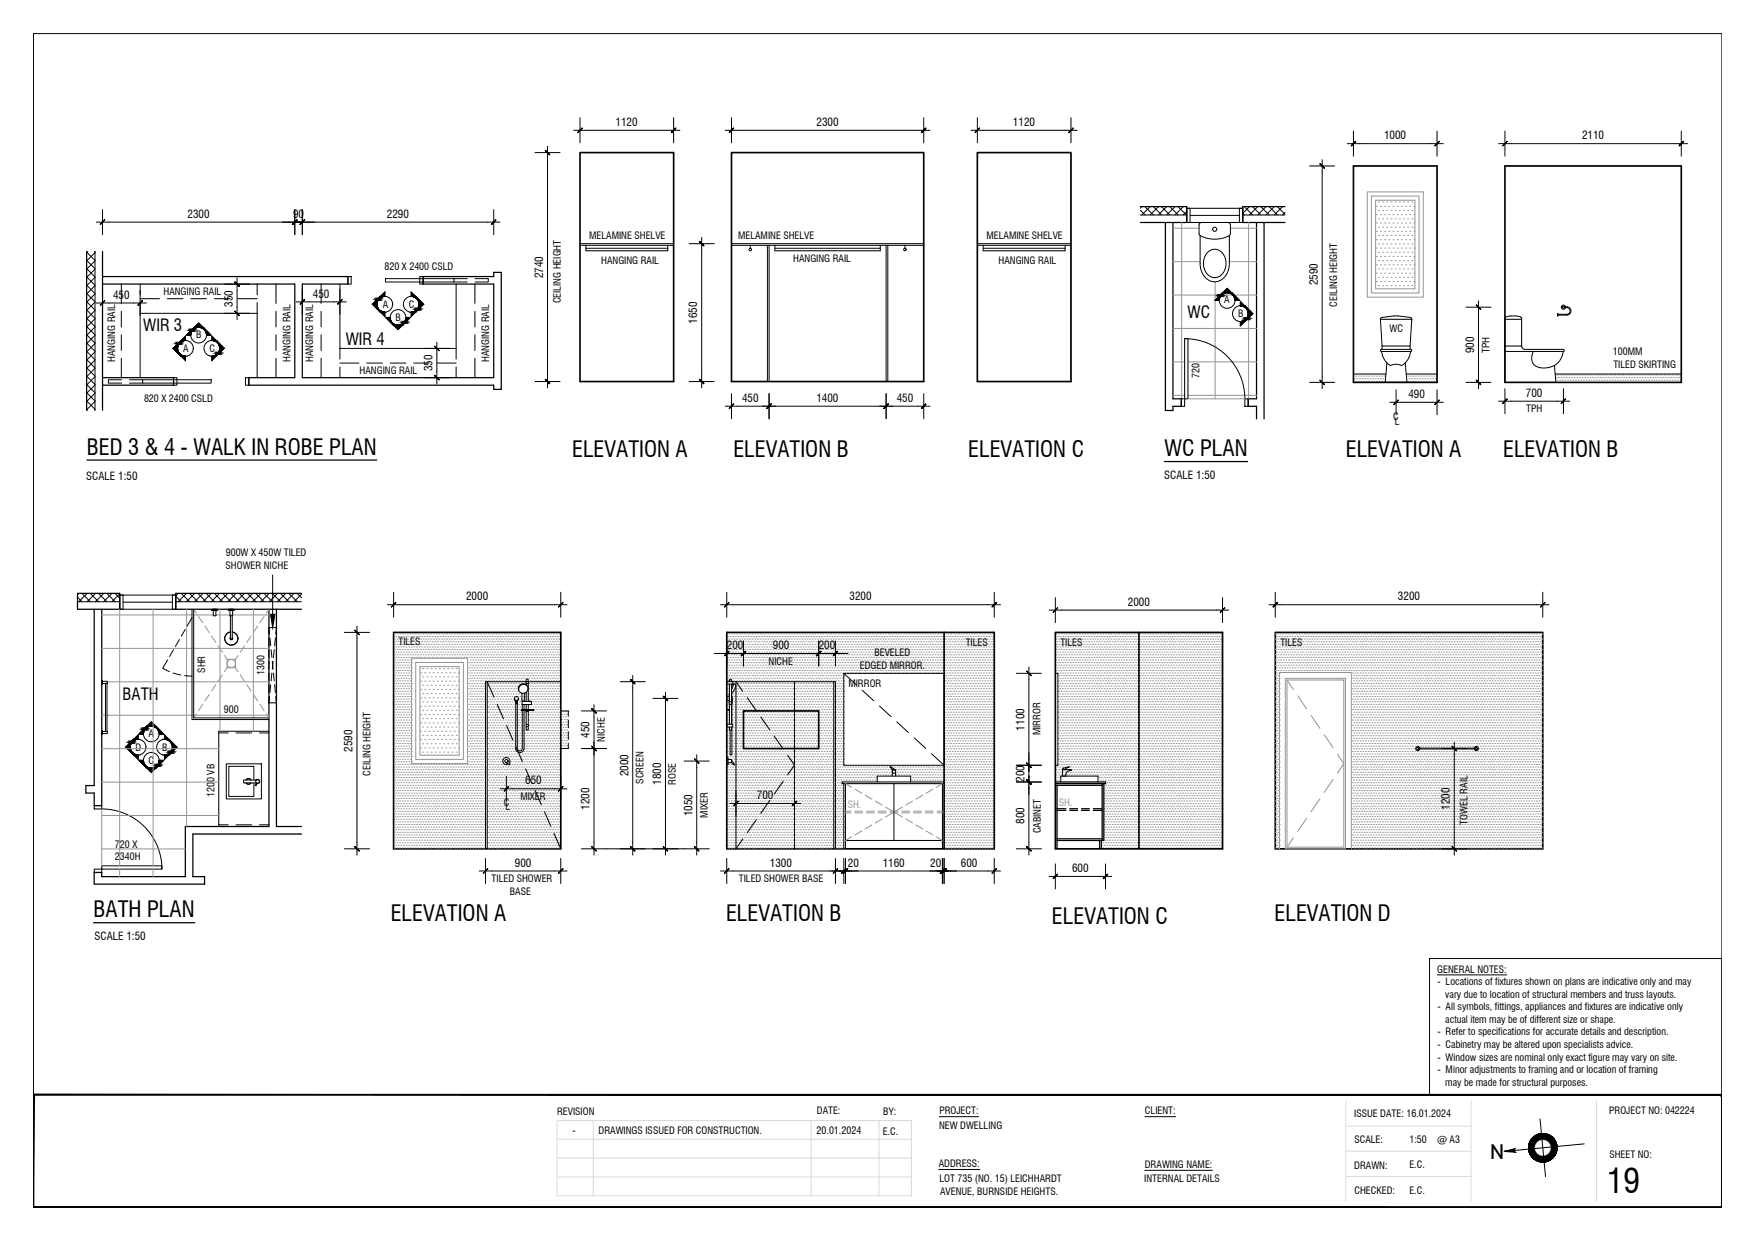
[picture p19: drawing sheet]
<svg xmlns="http://www.w3.org/2000/svg" width="420mm" height="297mm" viewBox="0 0 420 297" stroke-linecap="round" stroke-linejoin="round" font-family="sans-serif">
<defs><g id="words">
<text font-size="8" x="384.5" y="285.6">19</text>
<g font-size="5.3">
<text x="20.8" y="108.9">BED 3 &amp; 4 - WALK IN ROBE PLAN</text>
<text x="136.9" y="109.3">ELEVATION A</text>
<text x="175.5" y="109.3">ELEVATION B</text>
<text x="231.7" y="109.3">ELEVATION C</text>
<text x="278.6" y="109.2">WC PLAN</text>
<text x="322" y="109.5">ELEVATION A</text>
<text x="359.7" y="109.5">ELEVATION B</text>
<text x="22.4" y="219.6">BATH PLAN</text>
<text x="93.5" y="220.4">ELEVATION A</text>
<text x="173.7" y="220.4">ELEVATION B</text>
<text x="251.7" y="221.1">ELEVATION C</text>
<text x="305" y="220.4">ELEVATION D</text>
</g>
<text font-size="5" x="356.5" y="277.5">N</text>
<g font-size="4">
<text x="284.2" y="76.2">WC</text>
<text x="34.3" y="79.2">WIR 3</text>
<text x="82.7" y="82.5">WIR 4</text>
<text x="29.3" y="167.5">BATH</text>
</g>
<g font-size="2.7">
<text x="147.3" y="30.1">1120</text>
<text x="195.4" y="30.1">2300</text>
<text x="242.4" y="30.1">1120</text>
<text x="331.2" y="33.3">1000</text>
<text x="378.5" y="33.3">2110</text>
<text x="44.9" y="52.1">2300</text>
<text x="70.1" y="52.1">90</text>
<text x="92.6" y="52.1">2290</text>
<text x="27.1" y="71.5">450</text>
<text x="74.9" y="71.2">450</text>
<text x="130" y="66.6" transform="rotate(-90 130 66.6)">2740</text>
<text x="315.3" y="68.3" transform="rotate(-90 315.3 68.3)">2590</text>
<text x="55.7" y="73.5" transform="rotate(-90 55.7 73.5)">350</text>
<text x="166.8" y="77.5" transform="rotate(-90 166.8 77.5)">1650</text>
<text x="103.5" y="88.9" transform="rotate(-90 103.5 88.9)">350</text>
<text x="352.7" y="84.5" transform="rotate(-90 352.7 84.5)">900</text>
<text x="337" y="95.2">490</text>
<text x="365.1" y="95">700</text>
<text x="177.6" y="96.2">450</text>
<text x="195.3" y="96.2">1400</text>
<text x="214.6" y="96.2">450</text>
<text x="20.6" y="114.9">SCALE 1:50</text>
<text x="278.6" y="114.6">SCALE 1:50</text>
<text x="111.5" y="143.7">2000</text>
<text x="203.3" y="143.7">3200</text>
<text x="334.5" y="143.7">3200</text>
<text x="269.9" y="145">2000</text>
<text x="173.9" y="155.4">200</text>
<text x="184.9" y="155.4">900</text>
<text x="195.9" y="155.4">200</text>
<text x="84.4" y="179.9" transform="rotate(-90 84.4 179.9)">2590</text>
<text x="141.1" y="176.6" transform="rotate(-90 141.1 176.6)">450</text>
<text x="245.1" y="174.9" transform="rotate(-90 245.1 174.9)">1100</text>
<text x="150.3" y="185.8" transform="rotate(-90 150.3 185.8)">2000</text>
<text x="125.7" y="187.8">650</text>
<text x="158.2" y="187.9" transform="rotate(-90 158.2 187.9)">1800</text>
<text x="181.1" y="191.3">700</text>
<text x="245.1" y="187.2" transform="rotate(-90 245.1 187.2)">200</text>
<text x="141.1" y="193.9" transform="rotate(-90 141.1 193.9)">1200</text>
<text x="165.7" y="195.4" transform="rotate(-90 165.7 195.4)">1050</text>
<text x="245.1" y="197.2" transform="rotate(-90 245.1 197.2)">800</text>
<text x="346.9" y="193.9" transform="rotate(-90 346.9 193.9)">1200</text>
<text x="123.2" y="207.4">900</text>
<text x="184.2" y="207.4">1300</text>
<text x="202.9" y="207.4">20</text>
<text x="211.2" y="207.4">1160</text>
<text x="222.6" y="207.4">20</text>
<text x="229.9" y="207.4">600</text>
<text x="256.5" y="208.7">600</text>
<text x="22.6" y="225">SCALE 1:50</text>
</g>
<g font-size="2.4">
<text x="141" y="57.3">MELAMINE SHELVE</text>
<text x="176.6" y="57.3">MELAMINE SHELVE</text>
<text x="236" y="57.3">MELAMINE SHELVE</text>
<text x="92" y="64.7">820 X 2400 CSLD</text>
<text x="143.9" y="63.1">HANGING RAIL</text>
<text x="189.8" y="62.7">HANGING RAIL</text>
<text x="238.9" y="63.1">HANGING RAIL</text>
<text x="39.1" y="70.6">HANGING RAIL</text>
<text x="91.6" y="73.7">A</text>
<text x="94.6" y="76.9">B</text>
<text x="97.8" y="73.7">C</text>
<text x="134.2" y="72.6" transform="rotate(-90 134.2 72.6)">CEILING HEIGHT</text>
<text x="292.9" y="72.6">A</text>
<text x="296.2" y="76">B</text>
<text x="320" y="73.4" transform="rotate(-90 320 73.4)">CEILING HEIGHT</text>
<text x="47" y="80.9">B</text>
<text x="332.4" y="79.5">WC</text>
<text x="27.6" y="86.6" transform="rotate(-90 27.6 86.6)">HANGING RAIL</text>
<text x="43.9" y="84.3">A</text>
<text x="50.1" y="84.2">C</text>
<text x="69.5" y="86.6" transform="rotate(-90 69.5 86.6)">HANGING RAIL</text>
<text x="74.9" y="86.6" transform="rotate(-90 74.9 86.6)">HANGING RAIL</text>
<text x="86" y="89.5">HANGING RAIL</text>
<text x="117.1" y="86.6" transform="rotate(-90 117.1 86.6)">HANGING RAIL</text>
<text x="356.4" y="84.4" transform="rotate(-90 356.4 84.4)">TPH</text>
<text x="385.9" y="85">100MM</text>
<text x="386" y="88.1">TILED SKIRTING</text>
<text x="287" y="90.6" transform="rotate(-90 287 90.6)">720</text>
<text x="34.5" y="96.3">820 X 2400 CSLD</text>
<text x="333.4" y="100.5">C</text>
<text x="333.7" y="101.6">L</text>
<text x="365.2" y="98.7">TPH</text>
<text x="54" y="136.2">SHOWER NICHE</text>
<text x="54" y="133.2">900W X 450W TILED</text>
<text x="95.4" y="154.5">TILES</text>
<text x="231.1" y="154.7">TILES</text>
<text x="253.7" y="154.7">TILES</text>
<text x="306.4" y="154.7">TILES</text>
<text x="49.1" y="161" transform="rotate(-90 49.1 161)">SHR</text>
<text x="63.3" y="161.6" transform="rotate(-90 63.3 161.6)">1300</text>
<text x="183.9" y="159.1">NICHE</text>
<text x="205.7" y="160.1">EDGED MIRROR.</text>
<text x="209.2" y="157">BEVELED</text>
<text x="203" y="164.5">MIRROR</text>
<text x="53.6" y="170.7">900</text>
<text x="32.4" y="179.7">D</text>
<text x="35.5" y="176.4">A</text>
<text x="38.8" y="179.7">B</text>
<text x="144.7" y="177.6" transform="rotate(-90 144.7 177.6)">NICHE</text>
<text x="249" y="176" transform="rotate(-90 249 176)">MIRROR</text>
<text x="35.5" y="183">C</text>
<text x="88.6" y="185.6" transform="rotate(-90 88.6 185.6)">CEILING HEIGHT</text>
<text x="51.3" y="190.8" transform="rotate(-90 51.3 190.8)">1200 VB</text>
<text x="124.5" y="191.5">MIXER</text>
<text x="154" y="187.6" transform="rotate(-90 154 187.6)">SCREEN</text>
<text x="161.7" y="187.9" transform="rotate(-90 161.7 187.9)">ROSE</text>
<text x="120.5" y="192.8">C</text>
<text x="120.9" y="194">L</text>
<text x="169.4" y="195.7" transform="rotate(-90 169.4 195.7)">MIXER</text>
<text x="351.2" y="197.4" transform="rotate(-90 351.2 197.4)">TOWEL RAIL</text>
<text x="27.5" y="202.9">720 X</text>
<text x="249" y="199.5" transform="rotate(-90 249 199.5)">CABINET</text>
<text x="27.5" y="205.9">2340H</text>
<text x="117.6" y="211.2">TILED SHOWER</text>
<text x="122" y="214.2">BASE</text>
<text x="176.8" y="211.2">TILED SHOWER BASE</text>
<text x="343.9" y="232.8">GENERAL NOTES:</text>
<text x="343.9" y="235.8">- Locations of fixtures shown on plans are indicative only and may</text>
<text x="345.8" y="238.8">vary due to location of structural members and truss layouts.</text>
<text x="343.9" y="241.8">- All symbols, fittings, appliances and fixtures are indicative only</text>
<text x="345.8" y="244.8">actual item may be of different size or shape.</text>
<text x="343.9" y="247.8">- Refer to specifications for accurate details and description.</text>
<text x="343.9" y="250.9">- Cabinetry may be altered upon specialists advice.</text>
<text x="343.9" y="253.9">- Window sizes are nominal only exact figure may vary on site.</text>
<text x="343.9" y="256.9">- Minor adjustments to framing and or location of framing</text>
<text x="345.8" y="259.9">may be made for structural purposes.</text>
<text x="133.3" y="266.8">REVISION</text>
<text x="195.5" y="266.8">DATE:</text>
<text x="211.3" y="266.8">BY:</text>
<text x="224.8" y="266.7">PROJECT:</text>
<text x="274" y="266.7">CLIENT:</text>
<text x="324" y="267.4">ISSUE DATE: 16.01.2024</text>
<text x="385" y="266.7">PROJECT NO: 042224</text>
<text x="137" y="271.5">-</text>
<text x="143.2" y="271.5">DRAWINGS ISSUED FOR CONSTRUCTION.</text>
<text x="195.4" y="271.5">20.01.2024</text>
<text x="211.2" y="271.6">E.C.</text>
<text x="224.7" y="270.3">NEW DWELLING</text>
<text x="324.1" y="273.5">SCALE:</text>
<text x="337.2" y="273.5">1:50</text>
<text x="343.9" y="273.5">@ A3</text>
<text x="224.6" y="279.4">ADDRESS:</text>
<text x="273.9" y="279.6">DRAWING NAME:</text>
<text x="324" y="279.7">DRAWN:</text>
<text x="337.2" y="279.7">E.C.</text>
<text x="385.1" y="277.2">SHEET NO:</text>
<text x="224.8" y="283">LOT 735 (NO. 15) LEICHHARDT</text>
<text x="224.9" y="286.1">AVENUE, BURNSIDE HEIGHTS.</text>
<text x="273.8" y="283">INTERNAL DETAILS</text>
<text x="324.1" y="285.7">CHECKED:</text>
<text x="337.2" y="285.7">E.C.</text>
</g>
<g font-size="2.4" fill="#989898">
<text x="202.8" y="193.5">SH.</text>
<text x="253.3" y="192.9">SH.</text>
</g>
</g></defs>
<!-- layer: XREF1|GRD-WAL3 -->
<g fill="none" stroke="#000" stroke-width=".3">
<path d="M272.8 49.5h11.1v3.8h-11.1M280.6 53.3v42.2h2v1.8h-2v1h-1.8v-45M300.6 53.3v42.2h-1.9v1.8h1.9v3M302.4 53.3v47M307.4 49.5h-10.1v3.8h10.1M20.7 60.2v38M24.5 66.2h58.7v1.8h-10.9v22.4h45.8v-22.4h-16.9v-1.8h16.9v-1h1.8v28h-1.8v-1h-58.6v-1.8h11v-22.4h-46M24.5 60.2v38M24.5 90.4h17v1.8h-17M18.5 142h10.1v3.8h-10.1zM22.5 145.8v42.2h-2v1.8h2v3h1.8v-47M64.3 145.8v52h-20v12h-20v-1h-1.8v2.8h26.4v-1.8h-2.8v-10.2h26"/>
<path d="M66.1 145.8v52h6M72.1 142h-30.1v3.8h30.1M252.5 187.2h12v.4h-12M252.5 188h11.2M252.9 188v15.2M252.9 193.6h2.1M252.9 194h2.1M256 193.6h1.8M256 194h1.8M258.8 193.6h1.9M258.8 194h1.9M261.6 193.6h2.1"/>
<path d="M261.6 194h2.1M263.7 187.6v13.6h-.2v2M264.1 187.6v13.6h-11.2M252.9 200.8h10.8M263.1 201.2v2"/>
</g>
<!-- layer: XREF1|GRD-SHLF -->
<g fill="none" stroke="#000" stroke-width=".24">
<path d="M81.3 68v15.4h27.8v-15.4M33.5 90.4v-15.4h28v15.4M339.5 179.1h13.5M339.5 179.3h13.5M339.7 179.1a.5 .5 0 0 0-.7-.3 .5 .5 0 0 0 0 .8 .5 .5 0 0 0 .7-.3M352.7 179.1a.5 .5 0 0 1 .8-.3 .5 .5 0 0 1 0 .8 .5 .5 0 0 1-.8-.3"/>
<circle cx="339.2" cy="179.2" r=".25"/>
<circle cx="353.2" cy="179.2" r=".25"/>
</g>
<!-- layer: XREF1|GRD-CAB-DA -->
<g fill="none" stroke="#000" stroke-width=".24">
<path d="M29 68v4.6M29 74.5v3.8M33.5 68v2.6M33.5 72.4v2.6M33.5 71.5h4.7M40 71.5h3.8M45.7 71.5h3.7M51.3 71.5h3.7M56.9 71.5h4.6M61.5 68v2.6M61.5 72.4v2.6M66 68v4.6"/>
<path d="M66 74.5v3.8M76.8 68v4.6M76.8 74.5v3.8M113.6 68v4.6M113.6 74.5v3.8M29 80.1v3.8M29 85.8v4.6M66 80.1v3.8M66 85.8v4.6M76.8 80.1v3.8M76.8 85.8v4.6M81.3 86.9h4.6"/>
<path d="M81.3 83.4v2.6M81.3 87.8v2.6M87.7 86.9h3.8M93.4 86.9h3.7M99 86.9h3.7M104.6 86.9h4.5M109.1 83.4v2.6M109.1 87.8v2.6M113.6 80.1v3.8M113.6 85.8v4.6M52.3 175.4h2.3M56.5 175.4h3.7"/>
<path d="M62.1 175.4h2.2M52.3 197.4h2.3M56.5 197.4h3.7M62.1 197.4h2.2"/>
</g>
<!-- layer: XREF1|GRD-WAL2 -->
<g fill="none" stroke="#000" stroke-width=".24">
<path d="M272.8 51.5h11.1M272.8 50.3l1.2 1.2M273.2 49.5l-.4 .3M274 49.5l2 2M275.2 49.5l-2 2M275.9 49.5l2 2M277.2 49.5l-2 2M277.9 49.5l2 2M279.2 49.5l-2 2M279.9 49.5l2 2M281.1 49.5l-2 2M281.9 49.5l2 2"/>
<path d="M283.1 49.5l-2 2M283.9 49.5h.1M283.9 50.6l-.8 .9M297.3 51.5h10.1M297.7 49.5l2 2M299 49.5l-1.7 1.6 .4 .4M299.7 49.5l2 2M300.9 49.5l-2 2M301.7 49.5l2 2M302.9 49.5l-2 2M303.7 49.5l2 2M304.9 49.5l-2 2"/>
<path d="M305.6 49.5l1.8 1.8M306.9 49.5l-2 2M307.4 50.9l-.5 .6M20.7 78.1l2 2M20.7 76.2l2 2M20.7 74.2l2 2M20.7 72.2l2 2M20.7 70.2l2 2M20.7 68.2l2 2M20.7 66.3l2 2M20.7 64.3l2 2M20.7 62.3l2 2"/>
<path d="M20.7 60.3l2 2M21 60.2l-.3 .3M22.6 60.2l.1 .1M22.7 60.5l-2 2M22.7 62.4l-2 2M22.7 64.4l-2 2M22.7 66.4l-2 2M22.7 68.4l-2 2M22.7 70.4l-2 2M22.7 72.3l-2 2M22.7 74.3l-2 2M22.7 76.3l-2 2"/>
<path d="M22.7 78.3l-2 2M22.7 60.2v38M20.7 97.9l.3 .3M20.7 96l2 2M20.7 94l2 2M20.7 92l2 2M20.7 90l2 2M20.7 88l2 2M20.7 86.1l2 2M20.7 84.1l2 2M20.7 82.1l2 2M20.7 80.1l2 2"/>
<path d="M22.7 80.3l-2 2M22.7 82.2l-2 2M22.7 84.2l-2 2M22.7 86.2l-2 2M22.7 88.2l-2 2M22.7 90.2l-2 2M22.7 92.1l-2 2M22.7 94.1l-2 2M22.7 96.1l-2 2M22.7 98.1l-.1 .1M18.5 142.9l1.1 1.1M18.5 144h10.1"/>
<path d="M18.9 142l-.4 .4M19.6 142l2 2M20.9 142l-2 2M21.6 142l2 2M22.8 142l-2 2M23.6 142l2 2M24.8 142l-2 2M25.5 142l2 2M26.8 142l-2 2M27.5 142l1.1 1.1M28.6 142.2l-1.8 1.8M42 144h30.1"/>
<path d="M42 142.7l1.4 1.3M42.6 142l-.6 .6M43.4 142l2 2M44.6 142l-2 2M45.3 142l2 2M46.6 142l-2 2M47.3 142l2 2M48.6 142l-2 2M49.3 142l2 2M50.6 142l-2 2M51.3 142l2 2M52.5 142l-2 2"/>
<path d="M53.3 142l2 2M54.5 142l-2 2M55.2 142l2 2M56.5 142l-2 2M57.2 142l2 2M58.5 142l-2 2M59.2 142l2 2M60.5 142l-2 2M61.2 142l2 2M62.4 142l-2 2M63.2 142l2 2M64.4 142l-2 2"/>
<path d="M65.1 142l2 2M66.4 142l-2 2M67.1 142l2 2M68.4 142l-2 2M69.1 142l2 2M70.4 142l-2 2M71.1 142l1 1.1M72.1 142.2l-1.8 1.8"/>
</g>
<!-- layer: XREF1|GRD-DOOR -->
<g fill="none" stroke="#000" stroke-width=".24">
<path d="M83.2 66.2h.8v1.8h-.8zM92.2 66.7h16.4v.8h-16.4zM100.4 66.2h.8v1.8h-.8zM108.6 67.5h3.2M108.6 66.7h3.2M113.7 66.7h3.1v.8h-3.1M29.1 90.9h-3.2v.8h3.2M31 90.9h3.1M31 91.7h3.1M34.1 90.9h16.4v.8h-16.4zM41.5 90.4h.8v1.8h-.8zM58.7 90.4h.8v1.8h-.8z"/>
<path d="M282.6 95.5h.9v1.8h-.9zM283.5 81.1h.7v14.4h-.7zM283.5 81.1a14.4 14.4 0 0 1 14.4 14.4M297.8 95.5h.9v1.8h-.9zM22.5 192.8h1.8v.8h-1.8zM24.3 193.6l2.7 .3 2.7 .8 2.5 1.3 2.3 1.8 1.8 2.2 1.3 2.5 .9 2.7 .2 2.8M22.5 208h1.8v.8h-1.8zM24.3 207.2h14.4v.8h-14.4z"/>
</g>
<!-- layer: XREF1|GRD-LABELS -->
<path d="M20.8 110.1h69.3M278.6 110.5h19.9M22.4 220.9h24.2" fill="none" stroke="#000" stroke-width=".3"/>
<!-- layer: XREF1|GRD-TXTNT -->
<g fill="#000" stroke="#000" stroke-width=".24">
<path d="M47.5 77.3l1.1 1h-2.1zM91 74.7h1.1zM92.1 69.9v1h-1.1zM94.2 77.9h2.1l-1.1 1zM98.4 69.9l1 1h-1zM98.5 74.7h.9zM293.6 69l1 1h-2zM296.8 72.2l1 1h-1zM296.8 77h1zM43.3 85.3h1.1zM43.3 81.5l1.1-1v1zM50.7 80.5l1 1h-1z"/>
<path d="M50.8 85.3h.9zM32 177l1-1.1v1.1zM36.2 172.8l1 1h-2zM39.4 175.9l1 1.1h-1zM32 180.7h1zM35.2 183.9h2l-1 1zM39.4 180.7h1z"/>
<path d="M44.9 79.9h.8zM44.8 80h.9z"/>
<path d="M45 79.9h.7zM45 79.9h.7z"/>
<path d="M45 79.8h.7zM45 79.8l.7 .1z"/>
<path d="M45.1 79.7h.6zM45 79.8h.7z"/>
<path d="M45.2 79.7h.5zM45.2 79.7h.5z"/>
<path d="M45.2 79.6h.6zM45.2 79.6l.5 .1z"/>
<path d="M45.3 79.5h.5zM45.2 79.6h.6z"/>
<path d="M45.4 79.5h.4zM45.4 79.5h.4z"/>
<path d="M45.4 79.4h.4zM45.4 79.5h.4z"/>
<path d="M45.5 79.4h.4zM45.5 79.4h.3z"/>
<path d="M45.5 79.3h.4zM45.5 79.3l.4 .1z"/>
<path d="M45.6 79.2h.3zM45.5 79.3h.4z"/>
<path d="M45.7 79.2h.3zM45.7 79.2h.2z"/>
<path d="M45.7 79.1h.3zM45.7 79.1l.3 .1z"/>
<path d="M45.8 79.1h.2zM45.7 79.1h.3z"/>
<path d="M45.8 79h.3zM45.8 79l.2 .1z"/>
<path d="M45.9 79h.2zM45.9 79h.2z"/>
<path d="M45.9 78.9h.3zM45.9 79h.2z"/>
<path d="M46 78.9h.2zM46 78.9h.2z"/>
<path d="M46 78.8h.3zM46 78.9h.2z"/>
<path d="M46.1 78.8h.2zM46.1 78.8h.2z"/>
<path d="M46.1 78.7h.3zM46.1 78.7l.2 .1z"/>
<path d="M46.2 78.7h.2zM46.1 78.7h.3z"/>
<path d="M46.2 78.6h.3zM46.2 78.6l.2 .1z"/>
<path d="M46.2 78.6h.4zM46.2 78.6h.3z"/>
<path d="M46.3 78.6h.3zM46.3 78.6h.3z"/>
<path d="M46.3 78.5h.4zM46.3 78.5l.3 .1z"/>
<path d="M46.3 78.5h.4zM46.3 78.5h.4z"/>
<path d="M46.4 78.5h.4zM46.4 78.5h.3z"/>
<path d="M46.4 78.5h.5zM46.4 78.5h.4z"/>
<path d="M46.4 78.4h.5zM46.4 78.4l.5 .1z"/>
<path d="M46.4 78.4h.6zM46.4 78.4h.5z"/>
<path d="M46.4 78.4h.7zM46.4 78.4h.6z"/>
<path d="M46.5 78.4h.6zM46.5 78.4h.6z"/>
<path d="M46.5 78.4h.7zM46.5 78.4h.6z"/>
<path d="M46.5 78.4h.8zM46.5 78.4h.7z"/>
<path d="M46.5 78.3h.8zM46.5 78.3l.8 .1z"/>
<path d="M46.5 78.3h.9zM46.5 78.3h.8z"/>
<path d="M46.5 78.3h1zM46.5 78.3h.9z"/>
<path d="M46.5 78.3h1zM46.5 78.3h1z"/>
<path d="M47.5 78.3h1.1zM47.5 78.3h1.1z"/>
<path d="M47.6 78.3h1zM47.6 78.3h1z"/>
<path d="M47.7 78.3h.9zM47.7 78.3h.9z"/>
<path d="M47.7 78.3l.9 .1zM47.7 78.3l.9 .1z"/>
<path d="M47.8 78.4h.8zM47.8 78.4h.8z"/>
<path d="M47.9 78.4h.7zM47.9 78.4h.7z"/>
<path d="M47.9 78.4h.7zM47.9 78.4h.7z"/>
<path d="M48 78.4h.6zM48 78.4h.6z"/>
<path d="M48.1 78.4h.6zM48.1 78.4h.6z"/>
<path d="M48.1 78.4l.6 .1zM48.1 78.4l.6 .1z"/>
<path d="M48.2 78.5h.5zM48.2 78.5h.5z"/>
<path d="M48.3 78.5h.4zM48.3 78.5h.4z"/>
<path d="M48.3 78.5h.5zM48.3 78.5h.5z"/>
<path d="M48.4 78.5l.4 .1zM48.4 78.5l.4 .1z"/>
<path d="M48.5 78.6h.3zM48.5 78.6h.3z"/>
<path d="M48.5 78.6h.4zM48.5 78.6h.4z"/>
<path d="M48.6 78.6l.3 .1zM48.6 78.6l.3 .1z"/>
<path d="M48.6 78.7h.4zM48.6 78.7h.4z"/>
<path d="M48.7 78.7l.3 .1zM48.7 78.7l.3 .1z"/>
<path d="M48.7 78.8h.3zM48.7 78.8h.3z"/>
<path d="M48.8 78.8l.3 .1zM48.8 78.8l.3 .1z"/>
<path d="M48.8 78.9h.3zM48.8 78.9h.3z"/>
<path d="M48.9 78.9l.3 .1zM48.9 78.9l.3 .1z"/>
<path d="M48.9 79h.3zM48.9 79h.3z"/>
<path d="M49 79l.3 .1zM49 79l.3 .1z"/>
<path d="M49 79.1h.3zM49 79.1h.3z"/>
<path d="M49.1 79.1l.3 .1zM49.1 79.1l.3 .1z"/>
<path d="M49.1 79.2h.4zM49.1 79.2h.4z"/>
<path d="M49.1 79.2l.4 .1zM49.1 79.2l.4 .1z"/>
<path d="M49.2 79.3l.4 .1zM49.2 79.3l.4 .1z"/>
<path d="M49.2 79.4h.4zM49.2 79.4h.4z"/>
<path d="M49.2 79.4l.5 .1zM49.2 79.4l.5 .1z"/>
<path d="M49.3 79.5h.5zM49.3 79.5h.5z"/>
<path d="M49.3 79.5l.5 .1zM49.3 79.5l.5 .1z"/>
<path d="M49.3 79.6l.6 .1zM49.3 79.6l.6 .1z"/>
<path d="M49.3 79.7h.7zM49.3 79.7h.7z"/>
<path d="M49.4 79.7l.6 .1zM49.4 79.7l.6 .1z"/>
<path d="M49.4 79.8l.7 .1zM49.4 79.8l.7 .1z"/>
<path d="M49.4 79.9h.8zM49.4 79.9h.8z"/>
<path d="M49.4 79.9l.8 .1zM49.4 79.9l.8 .1z"/>
<path d="M89.2 72.8l1 .1zM89.2 72.8l1 .1z"/>
<path d="M89.2 72.8h1zM89.2 72.8h1z"/>
<path d="M89.2 72.9l1 .1zM89.2 72.9l1 .1z"/>
<path d="M89.3 72.7h.9zM89.3 72.7l.9 .1z"/>
<path d="M89.3 73h.9zM89.3 73h.9z"/>
<path d="M89.4 72.6h.8zM89.4 72.6l.8 .1z"/>
<path d="M89.4 73l.8 .1zM89.4 73l.8 .1z"/>
<path d="M89.4 72.6h.8zM89.4 72.6h.8z"/>
<path d="M89.4 73.1l.8 .1zM89.4 73.1l.8 .1z"/>
<path d="M89.5 72.5h.7zM89.5 72.5l.7 .1z"/>
<path d="M89.5 73.2h.7zM89.5 73.2h.7z"/>
<path d="M89.6 72.4h.6zM89.6 72.4l.6 .1z"/>
<path d="M89.6 73.2l.7 .1zM89.6 73.2l.7 .1z"/>
<path d="M89.6 72.4h.7zM89.6 72.4h.6z"/>
<path d="M89.6 73.3l.7 .1zM89.6 73.3l.7 .1z"/>
<path d="M89.7 72.3h.6zM89.7 72.3l.6 .1z"/>
<path d="M89.7 73.4h.6zM89.7 73.4h.6z"/>
<path d="M89.8 72.2h.5zM89.8 72.2l.5 .1z"/>
<path d="M89.8 73.4l.5 .1zM89.8 73.4l.5 .1z"/>
<path d="M89.8 72.2h.5zM89.8 72.2h.5z"/>
<path d="M89.8 73.5l.5 .1zM89.8 73.5l.5 .1z"/>
<path d="M89.9 72.1h.4zM89.9 72.1l.4 .1z"/>
<path d="M89.9 73.6h.5zM89.9 73.6h.5z"/>
<path d="M90 72h.4zM90 72l.3 .1z"/>
<path d="M90 73.6l.4 .1zM90 73.6l.4 .1z"/>
<path d="M90 72h.4zM90 72h.4z"/>
<path d="M90 73.7h.4zM90 73.7h.4z"/>
<path d="M90.1 71.9h.3zM90.1 71.9l.3 .1z"/>
<path d="M90.1 73.7l.4 .1zM90.1 73.7l.4 .1z"/>
<path d="M90.1 71.8h.4zM90.1 71.9h.3z"/>
<path d="M90.1 73.8l.4 .1zM90.1 73.8l.4 .1z"/>
<path d="M90.2 71.8h.3zM90.2 71.8h.3z"/>
<path d="M90.2 73.9h.3zM90.2 73.9h.3z"/>
<path d="M90.3 71.7h.2zM90.3 71.7l.2 .1z"/>
<path d="M90.3 73.9l.3 .1zM90.3 73.9l.3 .1z"/>
<path d="M90.3 71.7h.3zM90.3 71.7h.2z"/>
<path d="M90.3 74h.3zM90.3 74h.3z"/>
<path d="M90.4 71.6h.2zM90.4 71.6l.2 .1z"/>
<path d="M90.4 74l.3 .1zM90.4 74l.3 .1z"/>
<path d="M90.4 71.6h.3zM90.4 71.6h.2z"/>
<path d="M90.4 74.1h.3zM90.4 74.1h.3z"/>
<path d="M90.5 71.5h.2zM90.4 71.6h.3z"/>
<path d="M90.5 74.1l.3 .1zM90.5 74.1l.3 .1z"/>
<path d="M90.5 71.5h.3zM90.5 71.5h.2z"/>
<path d="M90.5 74.2h.3zM90.5 74.2h.3z"/>
<path d="M90.6 71.4h.2zM90.6 71.4l.2 .1z"/>
<path d="M90.6 74.2l.3 .1zM90.6 74.2l.3 .1z"/>
<path d="M90.6 71.4h.3zM90.6 71.4h.2z"/>
<path d="M90.6 74.3h.3zM90.6 74.3h.3z"/>
<path d="M90.7 71.3h.2zM90.7 71.3l.2 .1z"/>
<path d="M90.7 74.3l.3 .1zM90.7 74.3l.3 .1z"/>
<path d="M90.7 71.3h.3zM90.7 71.3h.2z"/>
<path d="M90.7 74.4h.3zM90.7 74.4h.3z"/>
<path d="M90.7 71.3h.3zM90.7 71.3h.3z"/>
<path d="M90.7 74.4h.4zM90.7 74.4h.4z"/>
<path d="M91 74.7h1.1zM91 74.7h1.1v1z"/>
<path d="M90.8 71.2h.3zM90.8 71.2l.2 .1z"/>
<path d="M90.8 74.4l.4 .1zM90.8 74.4l.4 .1z"/>
<path d="M90.8 71.2h.4zM90.8 71.2h.3z"/>
<path d="M90.8 74.5h.4zM90.8 74.5h.4z"/>
<path d="M90.8 71.2h.4zM90.8 71.2h.4z"/>
<path d="M90.8 74.5h.5zM90.8 74.5h.5z"/>
<path d="M90.9 71.1h.4zM90.9 71.1l.3 .1z"/>
<path d="M90.9 74.5l.4 .1zM90.9 74.5l.4 .1z"/>
<path d="M90.9 71.1h.4zM90.9 71.1h.4z"/>
<path d="M90.9 74.6h.5zM90.9 74.6h.5z"/>
<path d="M90.9 71.1h.5zM90.9 71.1h.4z"/>
<path d="M90.9 74.6h.6zM90.9 74.6h.6z"/>
<path d="M90.9 71h.6zM90.9 71l.5 .1z"/>
<path d="M90.9 74.6h.6zM90.9 74.6h.6z"/>
<path d="M91 71h.5zM91 71h.5z"/>
<path d="M91 74.6h.6zM91 74.6h.6z"/>
<path d="M91 71h.6zM91 71h.5z"/>
<path d="M91 74.6l.7 .1zM91 74.6l.7 .1z"/>
<path d="M91 71h.7zM91 71h.6z"/>
<path d="M91 74.7h.7zM91 74.7h.7z"/>
<path d="M91 71h.7zM91 71h.7z"/>
<path d="M91 74.7h.8zM91 74.7h.8z"/>
<path d="M91 71h.8zM91 71h.7z"/>
<path d="M91 74.7h.9zM91 74.7h.9z"/>
<path d="M91 71h.9zM91 71h.8z"/>
<path d="M91 74.7h.9zM91 74.7h.9z"/>
<path d="M91 71h.9zM91 71h.9z"/>
<path d="M91 74.7h1zM91 74.7h1z"/>
<path d="M91 70.9h1zM91 70.9l.9 .1z"/>
<path d="M91 70.9h1.1zM91 70.9h1z"/>
<path d="M92.3 76l1.1 .1zM92.3 76l1.1 .1z"/>
<path d="M92.4 76.1h1zM92.4 76.1h1z"/>
<path d="M92.5 76.1l.9 .1zM92.5 76.1l.9 .1z"/>
<path d="M92.5 76.2l.9 .1zM92.5 76.2l.9 .1z"/>
<path d="M92.6 76.3h.8zM92.6 76.3h.8z"/>
<path d="M92.7 76.3l.7 .1zM92.7 76.3l.7 .1z"/>
<path d="M92.7 76.4l.7 .1zM92.7 76.4l.7 .1z"/>
<path d="M92.8 76.5h.6zM92.8 76.5h.6z"/>
<path d="M92.9 76.5l.6 .1zM92.9 76.5l.6 .1z"/>
<path d="M92.9 76.6l.6 .1zM92.9 76.6l.6 .1z"/>
<path d="M93 76.7h.5zM93 76.7h.5z"/>
<path d="M93.1 76.7l.4 .1zM93.1 76.7l.4 .1z"/>
<path d="M93.1 76.8h.5zM93.1 76.8h.5z"/>
<path d="M93.2 76.8l.4 .1zM93.2 76.8l.4 .1z"/>
<path d="M93.2 76.9l.4 .1zM93.2 76.9l.4 .1z"/>
<path d="M93.3 77h.4zM93.3 77h.4z"/>
<path d="M93.4 77l.3 .1zM93.4 77l.3 .1z"/>
<path d="M93.4 77.1h.3zM93.4 77.1h.3z"/>
<path d="M93.5 77.1l.3 .1zM93.5 77.1l.3 .1z"/>
<path d="M93.5 77.2h.3zM93.5 77.2h.3z"/>
<path d="M93.6 77.2l.3 .1zM93.6 77.2l.3 .1z"/>
<path d="M93.6 77.3h.3zM93.6 77.3h.3z"/>
<path d="M93.7 77.3l.3 .1zM93.7 77.3l.3 .1z"/>
<path d="M93.7 77.4h.3zM93.7 77.4h.3z"/>
<path d="M93.8 77.4l.3 .1zM93.8 77.4l.3 .1z"/>
<path d="M93.8 77.5h.3zM93.8 77.5h.3z"/>
<path d="M93.9 77.5l.3 .1zM93.9 77.5l.3 .1z"/>
<path d="M93.9 77.6h.4zM93.9 77.6h.4z"/>
<path d="M93.9 77.6h.4zM93.9 77.6h.4z"/>
<path d="M94 77.6l.4 .1zM94 77.6l.4 .1z"/>
<path d="M94 77.7h.4zM94 77.7h.4z"/>
<path d="M94 77.7h.5zM94 77.7h.5z"/>
<path d="M94.1 77.7h.5zM94.1 77.7h.5z"/>
<path d="M94.1 77.7l.5 .1zM94.1 77.7l.5 .1z"/>
<path d="M94.1 77.8h.6zM94.1 77.8h.6z"/>
<path d="M94.1 77.8h.7zM94.1 77.8h.7z"/>
<path d="M94.1 77.8h.7zM94.1 77.8h.7z"/>
<path d="M94.2 77.8h.7zM94.2 77.8h.7z"/>
<path d="M94.2 77.8h.8zM94.2 77.8h.8z"/>
<path d="M94.2 77.8l.8 .1zM94.2 77.8l.8 .1z"/>
<path d="M94.2 77.9h.9zM94.2 77.9h.9z"/>
<path d="M94.2 77.9h1zM94.2 77.9h1z"/>
<path d="M94.2 77.9h1zM94.2 77.9h1z"/>
<path d="M95.3 77.9h1zM95.2 77.9h1.1z"/>
<path d="M95.4 77.9h.9zM95.3 77.9h1z"/>
<path d="M95.4 77.9h.9zM95.4 77.9h.9z"/>
<path d="M95.5 77.8h.8zM95.4 77.9h.9z"/>
<path d="M95.6 77.8h.7zM95.5 77.8h.8z"/>
<path d="M95.6 77.8h.7zM95.6 77.8h.7z"/>
<path d="M95.7 77.8h.6zM95.6 77.8h.7z"/>
<path d="M95.8 77.8h.5zM95.7 77.8h.6z"/>
<path d="M95.8 77.8h.6zM95.8 77.8h.5z"/>
<path d="M95.9 77.7h.5zM95.8 77.8h.6z"/>
<path d="M96 77.7h.4zM95.9 77.7h.5z"/>
<path d="M96 77.7h.4zM96 77.7h.4z"/>
<path d="M96.1 77.7h.4zM96 77.7h.4z"/>
<path d="M96.2 77.6h.3zM96.1 77.7h.4z"/>
<path d="M96.2 77.6h.3zM96.2 77.6h.3z"/>
<path d="M96.3 77.6h.3zM96.2 77.6h.3z"/>
<path d="M96.3 77.5h.3zM96.3 77.6h.3z"/>
<path d="M96.4 77.5h.3zM96.3 77.5h.3z"/>
<path d="M96.4 77.4h.3zM96.4 77.5h.3z"/>
<path d="M96.5 77.4h.2zM96.4 77.4h.3z"/>
<path d="M96.5 77.3h.3zM96.5 77.4h.2z"/>
<path d="M96.6 77.3h.2zM96.5 77.3h.3z"/>
<path d="M96.6 77.2h.3zM96.6 77.2l.2 .1z"/>
<path d="M96.7 77.2h.2zM96.7 77.2h.2z"/>
<path d="M96.7 77.1h.3zM96.7 77.1l.2 .1z"/>
<path d="M96.8 77.1h.2zM96.8 77.1h.2z"/>
<path d="M96.8 77h.3zM96.8 77l.2 .1z"/>
<path d="M96.8 77h.4zM96.8 77h.3z"/>
<path d="M96.9 76.9h.3zM96.9 76.9l.3 .1z"/>
<path d="M96.9 76.8h.4zM96.9 76.8l.3 .1z"/>
<path d="M96.9 76.8h.4zM96.9 76.8h.4z"/>
<path d="M97 76.7h.4zM97 76.7l.3 .1z"/>
<path d="M97 76.7h.5zM97 76.7h.4z"/>
<path d="M97 76.6h.5zM97 76.6l.5 .1z"/>
<path d="M97 76.5h.6zM97 76.5l.5 .1z"/>
<path d="M97.1 76.5h.6zM97.1 76.5h.5z"/>
<path d="M97.1 76.4h.6zM97.1 76.4l.6 .1z"/>
<path d="M97.1 76.3h.7zM97.1 76.3l.6 .1z"/>
<path d="M97.1 76.3h.8zM97.1 76.3h.7z"/>
<path d="M97.1 76.2h.8zM97.1 76.2l.8 .1z"/>
<path d="M97.1 76.1h.9zM97.1 76.1l.8 .1z"/>
<path d="M97.1 76.1h1zM97.1 76.1h.9z"/>
<path d="M97.1 76h1zM97.1 76l1 .1z"/>
<path d="M98.4 74.7h1zM98.4 74.7h1l-1 1z"/>
<path d="M98.4 70.9h1zM98.4 70.9h1z"/>
<path d="M98.5 70.9l.9 .1zM98.5 70.9l.9 .1z"/>
<path d="M98.5 71h.9zM98.5 71h.9z"/>
<path d="M98.5 74.7h.9zM98.5 74.7h.9z"/>
<path d="M98.6 71h.8zM98.6 71h.8z"/>
<path d="M98.6 74.7h.8zM98.5 74.7h.9z"/>
<path d="M98.7 71h.8zM98.7 71h.8z"/>
<path d="M98.7 74.7h.7zM98.6 74.7h.8z"/>
<path d="M98.7 71h.8zM98.7 71h.8z"/>
<path d="M98.7 74.7h.8zM98.7 74.7h.7z"/>
<path d="M98.8 71h.7zM98.8 71h.7z"/>
<path d="M98.8 74.7h.7zM98.7 74.7h.8z"/>
<path d="M98.9 71h.6zM98.9 71h.6z"/>
<path d="M98.9 74.6h.6zM98.8 74.7h.7z"/>
<path d="M98.9 71h.6zM98.9 71h.6z"/>
<path d="M98.9 74.6h.6zM98.9 74.6h.6z"/>
<path d="M99 71l.5 .1zM99 71l.5 .1z"/>
<path d="M99 74.6h.5zM98.9 74.6h.6z"/>
<path d="M99.1 71.1h.5zM99.1 71.1h.5z"/>
<path d="M99.1 74.6h.4zM99 74.6h.5z"/>
<path d="M99.1 71.1h.5zM99.1 71.1h.5z"/>
<path d="M99.1 74.6h.5zM99.1 74.6h.4z"/>
<path d="M99.2 71.1l.4 .1zM99.2 71.1l.4 .1z"/>
<path d="M99.2 74.5h.4zM99.1 74.6h.5z"/>
<path d="M99.3 71.2h.4zM99.3 71.2h.4z"/>
<path d="M99.3 74.5h.3zM99.2 74.5h.4z"/>
<path d="M99.3 71.2h.4zM99.3 71.2h.4z"/>
<path d="M99.3 74.5h.4zM99.3 74.5h.3z"/>
<path d="M99.4 71.2l.3 .1zM99.4 71.2l.3 .1z"/>
<path d="M99.4 74.4h.3zM99.3 74.5h.4z"/>
<path d="M99.4 71.3h.4zM99.4 71.3h.4z"/>
<path d="M99.4 74.4h.3zM99.4 74.4h.3z"/>
<path d="M99.5 71.3h.3zM99.5 71.3h.3z"/>
<path d="M99.5 74.4h.3zM99.4 74.4h.3z"/>
<path d="M99.5 71.3l.4 .1zM99.5 71.3l.4 .1z"/>
<path d="M99.5 74.3h.3zM99.5 74.4h.3z"/>
<path d="M99.6 71.4h.3zM99.6 71.4h.3z"/>
<path d="M99.6 74.3h.3zM99.5 74.3h.3z"/>
<path d="M99.6 71.4l.3 .1zM99.6 71.4l.3 .1z"/>
<path d="M99.6 74.2h.3zM99.6 74.3h.3z"/>
<path d="M99.7 71.5h.3zM99.7 71.5h.3z"/>
<path d="M99.7 74.2h.2zM99.6 74.2h.3z"/>
<path d="M99.7 71.5l.3 .1zM99.7 71.5l.3 .1z"/>
<path d="M99.7 74.1h.3zM99.7 74.1l.2 .1z"/>
<path d="M99.8 71.6h.3zM99.8 71.6h.3z"/>
<path d="M99.8 74.1h.2zM99.8 74.1h.2z"/>
<path d="M99.8 71.6l.4 .1zM99.8 71.6l.4 .1z"/>
<path d="M99.8 74h.3zM99.8 74l.2 .1z"/>
<path d="M99.9 71.7h.3zM99.9 71.7h.3z"/>
<path d="M99.9 74h.3zM99.9 74h.2z"/>
<path d="M99.9 71.7l.4 .1zM99.9 71.7l.4 .1z"/>
<path d="M99.9 73.9h.3zM99.9 73.9l.3 .1z"/>
<path d="M100 71.8h.3zM100 71.8h.3z"/>
<path d="M100 73.9h.3zM100 73.9h.2z"/>
<path d="M100 71.8l.4 .1zM100 71.8l.4 .1z"/>
<path d="M100 73.8h.3zM100 73.8l.3 .1z"/>
<path d="M100 71.9l.4 .1zM100 71.9l.4 .1z"/>
<path d="M100 73.7h.4zM100 73.7l.3 .1z"/>
<path d="M100.1 72h.4zM100.1 72h.4z"/>
<path d="M100.1 73.7h.3zM100.1 73.7h.3z"/>
<path d="M100.1 72l.5 .1zM100.1 72l.5 .1z"/>
<path d="M100.1 73.6h.4zM100.1 73.6l.3 .1z"/>
<path d="M100.1 72.1l.5 .1zM100.1 72.1l.5 .1z"/>
<path d="M100.1 73.6h.5zM100.1 73.6h.4z"/>
<path d="M100.1 72.2h.6zM100.1 72.2h.6z"/>
<path d="M100.1 73.5h.5zM100.1 73.5l.5 .1z"/>
<path d="M100.2 72.2l.6 .1zM100.2 72.2l.6 .1z"/>
<path d="M100.2 73.4h.5zM100.2 73.4l.4 .1z"/>
<path d="M100.2 72.3l.6 .1zM100.2 72.3l.6 .1z"/>
<path d="M100.2 73.4h.6zM100.2 73.4h.5z"/>
<path d="M100.2 72.4h.7zM100.2 72.4h.7z"/>
<path d="M100.2 73.3h.6zM100.2 73.3l.6 .1z"/>
<path d="M100.2 72.4l.8 .1zM100.2 72.4l.8 .1z"/>
<path d="M100.2 73.2h.7zM100.2 73.2l.6 .1z"/>
<path d="M100.2 72.5l.8 .1zM100.2 72.5l.8 .1z"/>
<path d="M100.2 73.2h.8zM100.2 73.2h.7z"/>
<path d="M100.3 72.6h.8zM100.3 72.6h.8z"/>
<path d="M100.3 73.1h.7zM100.3 73.1l.7 .1z"/>
<path d="M100.3 72.6l.9 .1zM100.3 72.6l.9 .1z"/>
<path d="M100.3 73h.8zM100.3 73l.7 .1z"/>
<path d="M100.3 72.7l.9 .1zM100.3 72.7l.9 .1z"/>
<path d="M100.3 73h.9zM100.3 73h.8z"/>
<path d="M100.3 72.8h1zM100.3 72.8h1z"/>
<path d="M100.3 72.9h.9zM100.3 72.9l.9 .1z"/>
<path d="M100.3 72.8h1zM100.3 72.8l.9 .1z"/>
<path d="M290.8 71.9h.9zM290.8 71.9h.9z"/>
<path d="M290.8 71.8h.9zM290.8 71.8l.9 .1z"/>
<path d="M290.9 71.7h.9zM290.8 71.8h.9z"/>
<path d="M291 71.6h.8zM291 71.6l.8 .1z"/>
<path d="M291.1 71.6h.7zM291.1 71.6h.7z"/>
<path d="M291.1 71.5h.7zM291.1 71.5l.7 .1z"/>
<path d="M291.2 71.4h.6zM291.2 71.4l.6 .1z"/>
<path d="M291.3 71.4h.5zM291.3 71.4h.5z"/>
<path d="M291.3 71.3h.5zM291.3 71.3l.5 .1z"/>
<path d="M291.4 71.2h.5zM291.3 71.3h.5z"/>
<path d="M291.4 71.2h.5zM291.4 71.2h.5z"/>
<path d="M291.5 71.1h.4zM291.5 71.1l.4 .1z"/>
<path d="M291.6 71.1h.3zM291.5 71.1h.4z"/>
<path d="M291.6 71h.4zM291.6 71l.3 .1z"/>
<path d="M291.7 70.9h.3zM291.7 70.9l.3 .1z"/>
<path d="M291.7 70.9h.4zM291.7 70.9h.3z"/>
<path d="M291.8 70.8h.3zM291.8 70.8l.3 .1z"/>
<path d="M291.9 70.8h.2zM291.9 70.8h.2z"/>
<path d="M291.9 70.7h.3zM291.9 70.7l.2 .1z"/>
<path d="M292 70.7h.2zM292 70.7h.2z"/>
<path d="M292 70.6h.3zM292 70.6l.2 .1z"/>
<path d="M292.1 70.6h.2zM292.1 70.6h.2z"/>
<path d="M292.1 70.5h.3zM292.1 70.5l.2 .1z"/>
<path d="M292.2 70.5h.2zM292.1 70.5h.3z"/>
<path d="M292.2 70.4h.3zM292.2 70.4l.2 .1z"/>
<path d="M292.2 70.4h.3zM292.2 70.4h.3z"/>
<path d="M292.3 70.4h.3zM292.2 70.4h.3z"/>
<path d="M292.3 70.3h.3zM292.3 70.3l.3 .1z"/>
<path d="M292.3 70.3h.4zM292.3 70.3h.3z"/>
<path d="M292.4 70.2h.4zM292.3 70.3h.4z"/>
<path d="M292.4 70.2h.4zM292.4 70.2h.4z"/>
<path d="M292.4 70.2h.5zM292.4 70.2h.4z"/>
<path d="M292.5 70.2h.4zM292.5 70.2h.4z"/>
<path d="M292.5 70.1h.5zM292.5 70.1l.4 .1z"/>
<path d="M292.5 70.1h.6zM292.5 70.1h.5z"/>
<path d="M292.5 70.1h.6zM292.5 70.1h.6z"/>
<path d="M292.5 70.1h.7zM292.5 70.1h.6z"/>
<path d="M292.6 70.1h.7zM292.6 70.1h.6z"/>
<path d="M292.6 70.1h.7zM292.6 70.1h.7z"/>
<path d="M292.6 70h.8zM292.6 70.1h.7z"/>
<path d="M292.6 70h.9zM292.6 70h.8z"/>
<path d="M292.6 70h1zM292.6 70h.9z"/>
<path d="M292.6 70h1zM292.6 70h1z"/>
<path d="M293.6 70h1.1zM293.6 70h1.1z"/>
<path d="M293.7 70h1zM293.7 70h1z"/>
<path d="M293.8 70h.9zM293.8 70h.9z"/>
<path d="M293.8 70l.9 .1zM293.8 70l.9 .1z"/>
<path d="M293.9 70.1h.8zM293.9 70.1h.8z"/>
<path d="M294 70.1h.7zM294 70.1h.7z"/>
<path d="M294 70.1h.7zM294 70.1h.7z"/>
<path d="M294.1 70.1h.6zM294.1 70.1h.6z"/>
<path d="M294.2 70.1h.5zM294.2 70.1h.5z"/>
<path d="M294.2 70.1l.6 .1zM294.2 70.1l.6 .1z"/>
<path d="M294.3 70.2h.5zM294.3 70.2h.5z"/>
<path d="M294.4 70.2h.4zM294.4 70.2h.4z"/>
<path d="M294.4 70.2h.5zM294.4 70.2h.5z"/>
<path d="M294.5 70.2l.4 .1zM294.5 70.2l.4 .1z"/>
<path d="M294.5 70.3h.4zM294.5 70.3h.4z"/>
<path d="M294.6 70.3l.4 .1zM294.6 70.3l.4 .1z"/>
<path d="M294.7 70.4h.3zM294.7 70.4h.3z"/>
<path d="M294.7 70.4h.3zM294.7 70.4h.3z"/>
<path d="M294.8 70.4l.3 .1zM294.8 70.4l.3 .1z"/>
<path d="M294.8 70.5h.3zM294.8 70.5h.3z"/>
<path d="M294.9 70.5l.3 .1zM294.9 70.5l.3 .1z"/>
<path d="M294.9 70.6h.3zM294.9 70.6h.3z"/>
<path d="M295 70.6l.3 .1zM295 70.6l.3 .1z"/>
<path d="M295 70.7h.3zM295 70.7h.3z"/>
<path d="M295.1 70.7l.3 .1zM295.1 70.7l.3 .1z"/>
<path d="M295.1 70.8h.3zM295.1 70.8h.3z"/>
<path d="M295.1 70.8l.4 .1zM295.1 70.8l.4 .1z"/>
<path d="M295.2 70.9h.4zM295.2 70.9h.4z"/>
<path d="M295.2 70.9l.4 .1zM295.2 70.9l.4 .1z"/>
<path d="M295.3 71l.4 .1zM295.3 71l.4 .1z"/>
<path d="M295.3 71.1h.4zM295.3 71.1h.4z"/>
<path d="M295.3 71.1l.5 .1zM295.3 71.1l.5 .1z"/>
<path d="M295.4 71.2h.5zM295.4 71.2h.5z"/>
<path d="M295.4 71.2l.5 .1zM295.4 71.2l.5 .1z"/>
<path d="M295.4 71.3l.6 .1zM295.4 71.3l.6 .1z"/>
<path d="M295.4 71.4h.7zM295.4 71.4h.7z"/>
<path d="M295.4 71.4l.7 .1zM295.4 71.4l.7 .1z"/>
<path d="M295.5 71.5l.7 .1zM295.5 71.5l.7 .1z"/>
<path d="M295.5 71.6h.8zM295.5 71.6h.8z"/>
<path d="M295.5 71.6l.8 .1zM295.5 71.6l.8 .1z"/>
<path d="M295.5 71.7l.9 .1zM295.5 71.7l.9 .1z"/>
<path d="M295.5 71.8l1 .1zM295.5 71.8l1 .1z"/>
<path d="M295.5 71.9h1zM295.5 71.9h1z"/>
<path d="M296.8 77h1zM296.8 77h1l-1 1z"/>
<path d="M296.8 73.2h1zM296.8 73.2h1z"/>
<path d="M296.8 73.2h1zM296.8 73.2h1z"/>
<path d="M296.9 73.2h.9zM296.9 73.2h.9z"/>
<path d="M296.9 77h.9zM296.8 77h1z"/>
<path d="M297 73.2h.8zM297 73.2h.8z"/>
<path d="M297 76.9h.8zM296.9 77h.9z"/>
<path d="M297.1 73.2h.7zM297.1 73.2h.7z"/>
<path d="M297.1 76.9h.7zM297 76.9h.8z"/>
<path d="M297.1 73.2h.8zM297.1 73.2h.8z"/>
<path d="M297.1 76.9h.7zM297.1 76.9h.7z"/>
<path d="M297.2 73.2l.7 .1zM297.2 73.2l.7 .1z"/>
<path d="M297.2 76.9h.7zM297.1 76.9h.7z"/>
<path d="M297.3 73.3h.6zM297.3 73.3h.6z"/>
<path d="M297.3 76.9h.6zM297.2 76.9h.7z"/>
<path d="M297.3 73.3h.6zM297.3 73.3h.6z"/>
<path d="M297.3 76.9h.6zM297.3 76.9h.6z"/>
<path d="M297.4 73.3h.5zM297.4 73.3h.5z"/>
<path d="M297.4 76.9h.5zM297.3 76.9h.6z"/>
<path d="M297.5 73.3h.5zM297.5 73.3h.5z"/>
<path d="M297.5 76.8h.4zM297.4 76.9h.5z"/>
<path d="M297.5 73.3l.5 .1zM297.5 73.3l.5 .1z"/>
<path d="M297.5 76.8h.5zM297.5 76.8h.4z"/>
<path d="M297.6 73.4h.4zM297.6 73.4h.4z"/>
<path d="M297.6 76.8h.4zM297.5 76.8h.5z"/>
<path d="M297.6 73.4h.4zM297.6 73.4h.4z"/>
<path d="M297.6 76.8h.4zM297.6 76.8h.4z"/>
<path d="M297.7 73.4l.4 .1zM297.7 73.4l.4 .1z"/>
<path d="M297.7 76.7h.3zM297.6 76.8h.4z"/>
<path d="M297.8 73.5h.3zM297.8 73.5h.3z"/>
<path d="M297.8 76.7h.3zM297.7 76.7h.3z"/>
<path d="M297.8 73.5h.4zM297.8 73.5h.4z"/>
<path d="M297.8 76.6h.3zM297.8 76.7h.3z"/>
<path d="M297.9 73.5l.3 .1zM297.9 73.5l.3 .1z"/>
<path d="M297.9 76.6h.3zM297.8 76.6h.3z"/>
<path d="M297.9 73.6h.3zM297.9 73.6h.3z"/>
<path d="M297.9 76.6h.3zM297.9 76.6h.3z"/>
<path d="M298 73.6l.3 .1zM298 73.6l.3 .1z"/>
<path d="M298 76.5h.2zM297.9 76.6h.3z"/>
<path d="M298 73.7h.3zM298 73.7h.3z"/>
<path d="M298 76.5h.3zM298 76.5h.2z"/>
<path d="M298.1 73.7l.3 .1zM298.1 73.7l.3 .1z"/>
<path d="M298.1 76.4h.2zM298 76.5h.3z"/>
<path d="M298.1 73.8h.3zM298.1 73.8h.3z"/>
<path d="M298.1 76.4h.3zM298.1 76.4h.2z"/>
<path d="M298.2 73.8l.3 .1zM298.2 73.8l.3 .1z"/>
<path d="M298.2 76.3h.2zM298.2 76.3l.2 .1z"/>
<path d="M298.2 73.9h.3zM298.2 73.9h.3z"/>
<path d="M298.2 76.3h.3zM298.2 76.3h.2z"/>
<path d="M298.3 73.9l.3 .1zM298.3 73.9l.3 .1z"/>
<path d="M298.3 76.2h.2zM298.3 76.2l.2 .1z"/>
<path d="M298.3 74h.4zM298.3 74h.4z"/>
<path d="M298.3 76.2h.3zM298.3 76.2h.2z"/>
<path d="M298.3 74l.4 .1zM298.3 74l.4 .1z"/>
<path d="M298.3 76.1h.4zM298.3 76.1l.3 .1z"/>
<path d="M298.4 74.1l.4 .1zM298.4 74.1l.4 .1z"/>
<path d="M298.4 76.1h.3zM298.4 76.1h.3z"/>
<path d="M298.4 74.2h.4zM298.4 74.2h.4z"/>
<path d="M298.4 76h.4zM298.4 76l.3 .1z"/>
<path d="M298.5 74.2l.4 .1zM298.5 74.2l.4 .1z"/>
<path d="M298.5 75.9h.3zM298.5 75.9l.3 .1z"/>
<path d="M298.5 74.3h.5zM298.5 74.3h.5z"/>
<path d="M298.5 75.9h.4zM298.5 75.9h.3z"/>
<path d="M298.5 74.3l.5 .1zM298.5 74.3l.5 .1z"/>
<path d="M298.5 75.8h.5zM298.5 75.8l.4 .1z"/>
<path d="M298.5 74.4l.6 .1zM298.5 74.4l.6 .1z"/>
<path d="M298.5 75.8h.5zM298.5 75.8h.5z"/>
<path d="M298.6 74.5h.5zM298.6 74.5h.5z"/>
<path d="M298.6 75.7h.5zM298.6 75.7l.4 .1z"/>
<path d="M298.6 74.5l.6 .1zM298.6 74.5l.6 .1z"/>
<path d="M298.6 75.6h.5zM298.6 75.6l.5 .1z"/>
<path d="M298.6 74.6l.7 .1zM298.6 74.6l.7 .1z"/>
<path d="M298.6 75.6h.6zM298.6 75.6h.5z"/>
<path d="M298.6 74.7h.7zM298.6 74.7h.7z"/>
<path d="M298.6 75.5h.7zM298.6 75.5l.6 .1z"/>
<path d="M298.6 74.7l.8 .1zM298.6 74.7l.8 .1z"/>
<path d="M298.6 75.4h.7zM298.6 75.4l.7 .1z"/>
<path d="M298.6 74.8l.9 .1zM298.6 74.8l.9 .1z"/>
<path d="M298.6 75.4h.8zM298.6 75.4h.7z"/>
<path d="M298.6 74.9h1zM298.6 74.9h1z"/>
<path d="M298.6 75.3h.9zM298.6 75.3l.8 .1z"/>
<path d="M298.7 74.9l.9 .1zM298.7 74.9l.9 .1z"/>
<path d="M298.7 75.2h.9zM298.7 75.2l.8 .1z"/>
<path d="M298.7 75l1 .1zM298.7 75l1 .1z"/>
<path d="M298.7 75.1h.9zM298.7 75.1l.9 .1z"/>
<path d="M298.7 75.1h1zM298.7 75.1h.9z"/>
<path d="M41.5 83.4h1zM41.5 83.4h1z"/>
<path d="M41.5 83.3l1 .1zM41.5 83.3l1 .1z"/>
<path d="M41.5 83.4l1 .1zM41.5 83.4l1 .1z"/>
<path d="M41.6 83.2h.9zM41.5 83.3h1z"/>
<path d="M41.6 83.5l.9 .1zM41.6 83.5l.9 .1z"/>
<path d="M41.7 83.2h.8zM41.7 83.2h.8z"/>
<path d="M41.7 83.6l.8 .1zM41.7 83.6l.8 .1z"/>
<path d="M41.7 83.1h.8zM41.7 83.1l.8 .1z"/>
<path d="M41.7 83.7h.8zM41.7 83.7h.8z"/>
<path d="M41.8 83h.7zM41.8 83l.7 .1z"/>
<path d="M41.8 83.7l.7 .1zM41.8 83.7l.7 .1z"/>
<path d="M41.9 83h.6zM41.9 83h.6z"/>
<path d="M41.9 83.8l.7 .1zM41.9 83.8l.7 .1z"/>
<path d="M41.9 82.9h.7zM41.9 83h.6z"/>
<path d="M41.9 83.9h.7zM41.9 83.9h.7z"/>
<path d="M42 82.8h.6zM41.9 82.9h.7z"/>
<path d="M42 83.9l.6 .1zM42 83.9l.6 .1z"/>
<path d="M42.1 82.8h.5zM42.1 82.8h.5z"/>
<path d="M42.1 84h.5zM42.1 84h.5z"/>
<path d="M42.1 82.7h.5zM42.1 82.7l.5 .1z"/>
<path d="M42.1 84l.5 .1zM42.1 84l.5 .1z"/>
<path d="M42.2 82.6h.4zM42.2 82.6l.4 .1z"/>
<path d="M42.2 84.1l.5 .1zM42.2 84.1l.5 .1z"/>
<path d="M42.3 82.6h.4zM42.2 82.6h.4z"/>
<path d="M42.3 84.2h.4zM42.3 84.2h.4z"/>
<path d="M42.3 82.5h.4zM42.3 82.5l.4 .1z"/>
<path d="M42.3 84.2l.4 .1zM42.3 84.2l.4 .1z"/>
<path d="M42.4 82.5h.3zM42.3 82.5h.4z"/>
<path d="M42.4 84.3l.4 .1zM42.4 84.3l.4 .1z"/>
<path d="M42.4 82.4h.4zM42.4 82.4l.3 .1z"/>
<path d="M42.4 84.4h.4zM42.4 84.4h.4z"/>
<path d="M42.5 82.3h.3zM42.5 82.3l.3 .1z"/>
<path d="M42.5 84.4l.3 .1zM42.5 84.4l.3 .1z"/>
<path d="M42.6 82.3h.2zM42.6 82.3h.2z"/>
<path d="M42.6 84.5h.3zM42.6 84.5h.3z"/>
<path d="M42.6 82.2h.3zM42.6 82.3h.2z"/>
<path d="M42.6 84.5l.3 .1zM42.6 84.5l.3 .1z"/>
<path d="M42.7 82.2h.2zM42.6 82.2h.3z"/>
<path d="M42.7 84.6h.3zM42.7 84.6h.3z"/>
<path d="M42.7 82.1h.3zM42.7 82.1l.2 .1z"/>
<path d="M42.7 84.6l.3 .1zM42.7 84.6l.3 .1z"/>
<path d="M42.8 82.1h.2zM42.8 82.1h.2z"/>
<path d="M42.8 84.7h.3zM42.8 84.7h.3z"/>
<path d="M42.8 82h.3zM42.8 82l.2 .1z"/>
<path d="M42.8 84.7l.3 .1zM42.8 84.7l.3 .1z"/>
<path d="M42.9 82h.2zM42.8 82h.3z"/>
<path d="M42.9 84.8h.3zM42.9 84.8h.3z"/>
<path d="M42.9 81.9h.3zM42.9 81.9l.2 .1z"/>
<path d="M42.9 84.8l.3 .1zM42.9 84.8l.3 .1z"/>
<path d="M43 81.9h.2zM43 81.9h.2z"/>
<path d="M43 84.9h.3zM43 84.9h.3z"/>
<path d="M43 81.8h.3zM43 81.9h.2z"/>
<path d="M43 84.9h.3zM43 84.9h.3z"/>
<path d="M43 81.8h.3zM43 81.8h.3z"/>
<path d="M43 84.9l.4 .1zM43 84.9l.4 .1z"/>
<path d="M43.3 85.3h1.1zM43.3 85.3h1.1v1z"/>
<path d="M43.1 81.8h.3zM43.1 81.8h.2z"/>
<path d="M43.1 85h.4zM43.1 85h.4z"/>
<path d="M43.1 81.7h.4zM43.1 81.8h.3z"/>
<path d="M43.1 85h.4zM43.1 85h.4z"/>
<path d="M43.1 81.7h.4zM43.1 81.7h.4z"/>
<path d="M43.1 85l.5 .1zM43.1 85l.5 .1z"/>
<path d="M43.2 81.7h.4zM43.1 81.7h.4z"/>
<path d="M43.2 85.1h.4zM43.2 85.1h.4z"/>
<path d="M43.2 81.6h.4zM43.2 81.6l.4 .1z"/>
<path d="M43.2 85.1h.5zM43.2 85.1h.5z"/>
<path d="M43.2 81.6h.5zM43.2 81.6h.4z"/>
<path d="M43.2 85.1l.6 .1zM43.2 85.1l.6 .1z"/>
<path d="M43.2 81.6h.6zM43.2 81.6h.5z"/>
<path d="M43.2 85.2h.6zM43.2 85.2h.6z"/>
<path d="M43.3 81.6h.5zM43.3 81.6h.5z"/>
<path d="M43.3 85.2h.6zM43.3 85.2h.6z"/>
<path d="M43.3 81.6h.6zM43.3 81.6h.5z"/>
<path d="M43.3 85.2h.7zM43.3 85.2h.7z"/>
<path d="M43.3 81.5h.7zM43.3 81.5l.6 .1z"/>
<path d="M43.3 85.2h.7zM43.3 85.2h.7z"/>
<path d="M43.3 81.5h.7zM43.3 81.5h.7z"/>
<path d="M43.3 85.2h.8zM43.3 85.2h.8z"/>
<path d="M43.3 81.5h.8zM43.3 81.5h.7z"/>
<path d="M43.3 85.2h.9zM43.3 85.2h.9z"/>
<path d="M43.3 81.5h.9zM43.3 81.5h.8z"/>
<path d="M43.3 85.2l.9 .1zM43.3 85.2l.9 .1z"/>
<path d="M43.3 81.5h.9zM43.3 81.5h.9z"/>
<path d="M43.3 85.3h1zM43.3 85.3h1z"/>
<path d="M43.3 81.5h1zM43.3 81.5h.9z"/>
<path d="M43.3 81.5h1.1zM43.3 81.5h1z"/>
<path d="M44.7 80.1l1 .1zM44.6 80.2h1.1z"/>
<path d="M44.8 80.1h.9zM44.7 80.1h1z"/>
<path d="M44.8 80h.9zM44.8 80l.9 .1z"/>
<path d="M49.4 80l.9 .1zM49.4 80l.9 .1z"/>
<path d="M49.4 80.1h1zM49.4 80.1h1z"/>
<path d="M49.4 80.1l1 .1zM49.4 80.1l1 .1z"/>
<path d="M50.7 85.3h1zM50.7 85.3h1l-1 1z"/>
<path d="M50.7 81.5h1zM50.7 81.5h1z"/>
<path d="M50.8 81.5h.9zM50.8 81.5h.9z"/>
<path d="M50.8 81.5h.9zM50.8 81.5h.9z"/>
<path d="M50.8 85.3h.9zM50.8 85.3h.9z"/>
<path d="M50.9 81.5h.8zM50.9 81.5h.8z"/>
<path d="M50.9 85.2h.8zM50.8 85.3h.9z"/>
<path d="M51 81.5h.8zM51 81.5h.8z"/>
<path d="M51 85.2h.7zM50.9 85.2h.8z"/>
<path d="M51 81.5h.8zM51 81.5h.8z"/>
<path d="M51 85.2h.8zM51 85.2h.7z"/>
<path d="M51.1 81.5l.7 .1zM51.1 81.5l.7 .1z"/>
<path d="M51.1 85.2h.7zM51 85.2h.8z"/>
<path d="M51.2 81.6h.6zM51.2 81.6h.6z"/>
<path d="M51.2 85.2h.6zM51.1 85.2h.7z"/>
<path d="M51.2 81.6h.6zM51.2 81.6h.6z"/>
<path d="M51.2 85.2h.6zM51.2 85.2h.6z"/>
<path d="M51.3 81.6h.5zM51.3 81.6h.5z"/>
<path d="M51.3 85.2h.5zM51.2 85.2h.6z"/>
<path d="M51.4 81.6h.5zM51.4 81.6h.5z"/>
<path d="M51.4 85.1h.4zM51.3 85.2h.5z"/>
<path d="M51.4 81.6l.5 .1zM51.4 81.6l.5 .1z"/>
<path d="M51.4 85.1h.5zM51.4 85.1h.4z"/>
<path d="M51.5 81.7h.4zM51.5 81.7h.4z"/>
<path d="M51.5 85.1h.4zM51.4 85.1h.5z"/>
<path d="M51.6 81.7h.4zM51.6 81.7h.4z"/>
<path d="M51.6 85h.3zM51.5 85.1h.4z"/>
<path d="M51.6 81.7l.4 .1zM51.6 81.7l.4 .1z"/>
<path d="M51.6 85h.4zM51.6 85h.3z"/>
<path d="M51.7 81.8h.3zM51.7 81.8h.3z"/>
<path d="M51.7 85h.3zM51.6 85h.4z"/>
<path d="M51.7 81.8h.4zM51.7 81.8h.4z"/>
<path d="M51.7 84.9h.3zM51.7 85h.3z"/>
<path d="M51.8 81.8l.3 .1zM51.8 81.8l.3 .1z"/>
<path d="M51.8 84.9h.3zM51.7 84.9h.3z"/>
<path d="M51.8 81.9h.4zM51.8 81.9h.4z"/>
<path d="M51.8 84.9h.3zM51.8 84.9h.3z"/>
<path d="M51.9 81.9l.3 .1zM51.9 81.9l.3 .1z"/>
<path d="M51.9 84.8h.3zM51.8 84.9h.3z"/>
<path d="M51.9 82h.3zM51.9 82h.3z"/>
<path d="M51.9 84.8h.3zM51.9 84.8h.3z"/>
<path d="M52 82l.3 .1zM52 82l.3 .1z"/>
<path d="M52 84.7h.2zM51.9 84.8h.3z"/>
<path d="M52 82.1h.3zM52 82.1h.3z"/>
<path d="M52 84.7h.3zM52 84.7h.2z"/>
<path d="M52.1 82.1l.3 .1zM52.1 82.1l.3 .1z"/>
<path d="M52.1 84.6h.2zM52.1 84.6l.2 .1z"/>
<path d="M52.1 82.2h.4zM52.1 82.2h.4z"/>
<path d="M52.1 84.6h.3zM52.1 84.6h.2z"/>
<path d="M52.2 82.2l.3 .1zM52.2 82.2l.3 .1z"/>
<path d="M52.2 84.5h.3zM52.2 84.5l.2 .1z"/>
<path d="M52.2 82.3h.4zM52.2 82.3h.4z"/>
<path d="M52.2 84.5h.3zM52.2 84.5h.3z"/>
<path d="M52.3 82.3l.3 .1zM52.3 82.3l.3 .1z"/>
<path d="M52.3 84.4h.3zM52.3 84.4l.2 .1z"/>
<path d="M52.3 82.4l.4 .1zM52.3 82.4l.4 .1z"/>
<path d="M52.3 84.4h.3zM52.3 84.4h.3z"/>
<path d="M52.3 82.5h.4zM52.3 82.5h.4z"/>
<path d="M52.3 84.3h.4zM52.3 84.3l.3 .1z"/>
<path d="M52.4 82.5l.4 .1zM52.4 82.5l.4 .1z"/>
<path d="M52.4 84.2h.3zM52.4 84.2l.3 .1z"/>
<path d="M52.4 82.6h.5zM52.4 82.6h.5z"/>
<path d="M52.4 84.2h.4zM52.4 84.2h.3z"/>
<path d="M52.4 82.6l.5 .1zM52.4 82.6l.5 .1z"/>
<path d="M52.4 84.1h.5zM52.4 84.1l.4 .1z"/>
<path d="M52.4 82.7l.6 .1zM52.4 82.7l.6 .1z"/>
<path d="M52.4 84h.5zM52.4 84l.5 .1z"/>
<path d="M52.5 82.8h.6zM52.5 82.8h.6z"/>
<path d="M52.5 84h.5zM52.5 84h.4z"/>
<path d="M52.5 82.8l.6 .1zM52.5 82.8l.6 .1z"/>
<path d="M52.5 83.9h.6zM52.5 83.9l.5 .1z"/>
<path d="M52.5 82.9l.7 .1zM52.5 82.9l.7 .1z"/>
<path d="M52.5 83.9h.6zM52.5 83.9h.6z"/>
<path d="M52.5 83h.8zM52.5 83h.8z"/>
<path d="M52.5 83.8h.7zM52.5 83.8l.6 .1z"/>
<path d="M52.5 83l.8 .1zM52.5 83l.8 .1z"/>
<path d="M52.5 83.7h.8zM52.5 83.7l.7 .1z"/>
<path d="M52.6 83.1l.8 .1zM52.6 83.1l.8 .1z"/>
<path d="M52.6 83.7h.7zM52.6 83.7h.7z"/>
<path d="M52.6 83.2h.9zM52.6 83.2h.9z"/>
<path d="M52.6 83.6h.8zM52.6 83.6l.7 .1z"/>
<path d="M52.6 83.2l.9 .1zM52.6 83.2l.9 .1z"/>
<path d="M52.6 83.5h.9zM52.6 83.5l.8 .1z"/>
<path d="M52.6 83.3l1 .1zM52.6 83.3l1 .1z"/>
<path d="M52.6 83.4h.9zM52.6 83.4l.9 .1z"/>
<path d="M52.6 83.4h1zM52.6 83.4h.9z"/>
<path d="M30.1 178.8l1.1 .1zM30.1 178.8l1.1 .1z"/>
<path d="M30.2 178.8h1zM30.2 178.8h1z"/>
<path d="M30.2 178.9l1 .1zM30.2 178.9l1 .1z"/>
<path d="M30.3 178.7h.9zM30.3 178.7l.9 .1z"/>
<path d="M30.3 179h.9zM30.3 179h.9z"/>
<path d="M30.3 178.6h.9zM30.3 178.6l.9 .1z"/>
<path d="M30.3 179l.9 .1zM30.3 179l.9 .1z"/>
<path d="M30.4 178.6h.8zM30.4 178.6h.8z"/>
<path d="M30.4 179.1l.8 .1zM30.4 179.1l.8 .1z"/>
<path d="M30.5 178.5h.7zM30.5 178.5l.7 .1z"/>
<path d="M30.5 179.2h.7zM30.5 179.2h.7z"/>
<path d="M30.5 178.4h.7zM30.5 178.4l.7 .1z"/>
<path d="M30.5 179.2l.7 .1zM30.5 179.2l.7 .1z"/>
<path d="M30.6 178.4h.6zM30.6 178.4h.6z"/>
<path d="M30.6 179.3l.6 .1zM30.6 179.3l.6 .1z"/>
<path d="M30.7 178.3h.5zM30.7 178.3l.5 .1z"/>
<path d="M30.7 179.4h.6zM30.7 179.4h.6z"/>
<path d="M30.7 178.2h.6zM30.7 178.3h.5z"/>
<path d="M30.7 179.4l.6 .1zM30.7 179.4l.6 .1z"/>
<path d="M30.8 178.2h.5zM30.8 178.2h.5z"/>
<path d="M30.8 179.5l.5 .1zM30.8 179.5l.5 .1z"/>
<path d="M30.9 178.1h.4zM30.9 178.1l.4 .1z"/>
<path d="M30.9 179.6h.4zM30.9 179.6h.4z"/>
<path d="M30.9 178h.4zM30.9 178.1h.4z"/>
<path d="M30.9 179.6l.5 .1zM30.9 179.6l.5 .1z"/>
<path d="M31 178h.4zM31 178h.3z"/>
<path d="M31 179.7l.4 .1zM31 179.7l.4 .1z"/>
<path d="M31.1 177.9h.3zM31.1 177.9l.3 .1z"/>
<path d="M31.1 179.8h.3zM31.1 179.8h.3z"/>
<path d="M31.1 177.9h.3zM31.1 177.9h.3z"/>
<path d="M31.1 179.8l.4 .1zM31.1 179.8l.4 .1z"/>
<path d="M31.2 177.8h.3zM31.2 177.8l.2 .1z"/>
<path d="M31.2 179.9h.3zM31.2 179.9h.3z"/>
<path d="M31.2 177.7h.3zM31.2 177.8h.3z"/>
<path d="M31.2 179.9l.4 .1zM31.2 179.9l.4 .1z"/>
<path d="M31.3 177.7h.3zM31.3 177.7h.2z"/>
<path d="M31.3 180h.3zM31.3 180h.3z"/>
<path d="M31.3 177.6h.3zM31.3 177.7h.3z"/>
<path d="M31.4 177.6h.2zM31.4 177.6h.2z"/>
<path d="M31.4 177.5h.3zM31.4 177.5l.2 .1z"/>
<path d="M31.5 177.5h.2zM31.5 177.5h.2z"/>
<path d="M31.5 177.4h.3zM31.5 177.4l.2 .1z"/>
<path d="M31.6 177.4h.2zM31.6 177.4h.2z"/>
<path d="M31.6 177.3h.3zM31.6 177.3l.2 .1z"/>
<path d="M31.7 177.3h.3zM31.7 177.3h.2z"/>
<path d="M31.7 177.3h.3zM31.7 177.3h.3z"/>
<path d="M31.7 177.2h.4zM31.7 177.2l.3 .1z"/>
<path d="M31.8 177.2h.3zM31.8 177.2h.3z"/>
<path d="M31.8 177.2h.4zM31.8 177.2h.3z"/>
<path d="M31.8 177.1h.4zM31.8 177.1l.4 .1z"/>
<path d="M31.9 177.1h.4zM31.9 177.1h.3z"/>
<path d="M31.9 177.1h.5zM31.9 177.1h.4z"/>
<path d="M31.9 177.1h.5zM31.9 177.1h.5z"/>
<path d="M31.9 177h.6zM31.9 177l.5 .1z"/>
<path d="M32 177h.6zM32 177h.5z"/>
<path d="M32 177h.6zM32 177h.6z"/>
<path d="M32 177h.7zM32 177h.6z"/>
<path d="M32 177h.8zM32 177h.7z"/>
<path d="M32 177h.8zM32 177h.8z"/>
<path d="M32 177h.9zM32 177h.8z"/>
<path d="M32 177h1zM32 177h.9z"/>
<path d="M32 177h1zM32 177h1z"/>
<path d="M33.4 175.6l.9 .1zM33.4 175.6l.9 .1z"/>
<path d="M33.4 175.5h.9zM33.4 175.5l.9 .1z"/>
<path d="M33.5 175.5h.8zM33.5 175.5h.8z"/>
<path d="M33.6 175.4h.7zM33.6 175.4l.7 .1z"/>
<path d="M33.6 175.3h.8zM33.6 175.3l.7 .1z"/>
<path d="M33.7 175.3h.7zM33.6 175.3h.8z"/>
<path d="M33.8 175.2h.6zM33.8 175.2l.6 .1z"/>
<path d="M33.8 175.1h.6zM33.8 175.1l.6 .1z"/>
<path d="M33.9 175.1h.5zM33.9 175.1h.5z"/>
<path d="M34 175h.4zM33.9 175.1h.5z"/>
<path d="M34 174.9h.5zM34 174.9l.4 .1z"/>
<path d="M34.1 174.9h.4zM34.1 174.9h.4z"/>
<path d="M34.2 174.8h.3zM34.2 174.8l.3 .1z"/>
<path d="M34.2 174.8h.4zM34.2 174.8h.3z"/>
<path d="M34.3 174.7h.3zM34.3 174.7l.3 .1z"/>
<path d="M34.3 174.6h.3zM34.3 174.6l.3 .1z"/>
<path d="M34.4 174.6h.3zM34.4 174.6h.2z"/>
<path d="M34.4 174.5h.3zM34.4 174.5l.3 .1z"/>
<path d="M34.5 174.5h.3zM34.5 174.5h.2z"/>
<path d="M34.5 174.4h.3zM34.5 174.4l.3 .1z"/>
<path d="M34.6 174.4h.3zM34.6 174.4h.2z"/>
<path d="M34.6 174.3h.3zM34.6 174.3l.3 .1z"/>
<path d="M34.7 174.3h.2zM34.7 174.3h.2z"/>
<path d="M34.7 174.2h.3zM34.7 174.2l.2 .1z"/>
<path d="M34.8 174.2h.3zM34.8 174.2h.2z"/>
<path d="M34.8 174.1h.3zM34.8 174.2h.3z"/>
<path d="M34.9 174.1h.3zM34.9 174.1h.2z"/>
<path d="M34.9 174.1h.3zM34.9 174.1h.3z"/>
<path d="M34.9 174h.4zM34.9 174l.3 .1z"/>
<path d="M35 174h.3zM34.9 174h.4z"/>
<path d="M35 174h.4zM35 174h.3z"/>
<path d="M35 173.9h.5zM35 174h.4z"/>
<path d="M35.1 173.9h.4zM35.1 173.9h.4z"/>
<path d="M35.1 173.9h.5zM35.1 173.9h.4z"/>
<path d="M35.1 173.9h.6zM35.1 173.9h.5z"/>
<path d="M35.1 173.9h.6zM35.1 173.9h.6z"/>
<path d="M35.1 173.8h.7zM35.1 173.8l.6 .1z"/>
<path d="M35.1 173.8h.8zM35.1 173.8h.7z"/>
<path d="M35.2 173.8h.7zM35.2 173.8h.7z"/>
<path d="M35.2 173.8h.8zM35.2 173.8h.7z"/>
<path d="M35.2 173.8h.9zM35.2 173.8h.8z"/>
<path d="M35.2 173.8h.9zM35.2 173.8h.9z"/>
<path d="M35.2 173.8h1zM35.2 173.8h.9z"/>
<path d="M36.2 173.8h1zM36.2 173.8h1z"/>
<path d="M36.3 173.8h.9zM36.3 173.8h.9z"/>
<path d="M36.3 173.8h.9zM36.3 173.8h.9z"/>
<path d="M36.4 173.8h.9zM36.4 173.8h.9z"/>
<path d="M36.5 173.8h.8zM36.5 173.8h.8z"/>
<path d="M36.5 173.8h.8zM36.5 173.8h.8z"/>
<path d="M36.6 173.8l.7 .1zM36.6 173.8l.7 .1z"/>
<path d="M36.7 173.9h.6zM36.7 173.9h.6z"/>
<path d="M36.7 173.9h.6zM36.7 173.9h.6z"/>
<path d="M36.8 173.9h.6zM36.8 173.9h.6z"/>
<path d="M36.9 173.9h.5zM36.9 173.9h.5z"/>
<path d="M36.9 173.9l.5 .1zM36.9 173.9l.5 .1z"/>
<path d="M37 174h.4zM37 174h.4z"/>
<path d="M37.1 174h.4zM37.1 174h.4z"/>
<path d="M37.1 174l.4 .1zM37.1 174l.4 .1z"/>
<path d="M37.2 174.1h.3zM37.2 174.1h.3z"/>
<path d="M37.2 174.1h.4zM37.2 174.1h.4z"/>
<path d="M37.3 174.1l.3 .1zM37.3 174.1l.3 .1z"/>
<path d="M37.4 174.2h.3zM37.4 174.2h.3z"/>
<path d="M37.4 174.2l.3 .1zM37.4 174.2l.3 .1z"/>
<path d="M37.5 174.3h.3zM37.5 174.3h.3z"/>
<path d="M37.5 174.3l.3 .1zM37.5 174.3l.3 .1z"/>
<path d="M37.6 174.4h.3zM37.6 174.4h.3z"/>
<path d="M37.6 174.4l.3 .1zM37.6 174.4l.3 .1z"/>
<path d="M37.7 174.5h.3zM37.7 174.5h.3z"/>
<path d="M37.7 174.5l.3 .1zM37.7 174.5l.3 .1z"/>
<path d="M37.7 174.6h.4zM37.7 174.6h.4z"/>
<path d="M37.8 174.6l.3 .1zM37.8 174.6l.3 .1z"/>
<path d="M37.8 174.7l.4 .1zM37.8 174.7l.4 .1z"/>
<path d="M37.8 174.8h.5zM37.8 174.8h.5z"/>
<path d="M37.9 174.8l.4 .1zM37.9 174.8l.4 .1z"/>
<path d="M37.9 174.9h.5zM37.9 174.9h.5z"/>
<path d="M37.9 174.9l.5 .1zM37.9 174.9l.5 .1z"/>
<path d="M38 175l.5 .1zM38 175l.5 .1z"/>
<path d="M38 175.1h.6zM38 175.1h.6z"/>
<path d="M38 175.1l.6 .1zM38 175.1l.6 .1z"/>
<path d="M38 175.2l.7 .1zM38 175.2l.7 .1z"/>
<path d="M38 175.3h.8zM38 175.3h.8z"/>
<path d="M38.1 175.3l.7 .1zM38.1 175.3l.7 .1z"/>
<path d="M38.1 175.4l.8 .1zM38.1 175.4l.8 .1z"/>
<path d="M38.1 175.5h.9zM38.1 175.5h.9z"/>
<path d="M38.1 175.5l.9 .1zM38.1 175.5l.9 .1z"/>
<path d="M38.1 175.6l1 .1zM38.1 175.6l1 .1z"/>
<path d="M39.4 177h1zM39.4 177h1z"/>
<path d="M39.4 177h1zM39.4 177h1z"/>
<path d="M39.5 177h.9zM39.5 177h.9z"/>
<path d="M39.6 177h.8zM39.6 177h.8z"/>
<path d="M39.6 177h.8zM39.6 177h.8z"/>
<path d="M39.7 177h.7zM39.7 177h.7z"/>
<path d="M39.8 177h.7zM39.8 177h.7z"/>
<path d="M39.8 177h.7zM39.8 177h.7z"/>
<path d="M39.9 177l.6 .1zM39.9 177l.6 .1z"/>
<path d="M40 177.1h.5zM40 177.1h.5z"/>
<path d="M40 177.1h.5zM40 177.1h.5z"/>
<path d="M40.1 177.1h.5zM40.1 177.1h.5z"/>
<path d="M40.2 177.1l.4 .1zM40.2 177.1l.4 .1z"/>
<path d="M40.2 177.2h.4zM40.2 177.2h.4z"/>
<path d="M40.3 177.2h.4zM40.3 177.2h.4z"/>
<path d="M40.3 177.2l.4 .1zM40.3 177.2l.4 .1z"/>
<path d="M40.4 177.3h.3zM40.4 177.3h.3z"/>
<path d="M40.5 177.3h.3zM40.5 177.3h.3z"/>
<path d="M40.5 177.3l.3 .1zM40.5 177.3l.3 .1z"/>
<path d="M40.6 177.4h.3zM40.6 177.4h.3z"/>
<path d="M40.6 177.4l.3 .1zM40.6 177.4l.3 .1z"/>
<path d="M40.7 177.5h.3zM40.7 177.5h.3z"/>
<path d="M40.7 177.5l.3 .1zM40.7 177.5l.3 .1z"/>
<path d="M40.8 177.6h.3zM40.8 177.6h.3z"/>
<path d="M40.8 177.6l.3 .1zM40.8 177.6l.3 .1z"/>
<path d="M40.9 177.7h.3zM40.9 177.7h.3z"/>
<path d="M40.9 180h.2zM40.9 180h.2z"/>
<path d="M40.9 177.7l.3 .1zM40.9 177.7l.3 .1z"/>
<path d="M40.9 179.9h.3zM40.9 179.9l.2 .1z"/>
<path d="M40.9 177.8l.4 .1zM40.9 177.8l.4 .1z"/>
<path d="M40.9 179.9h.3zM40.9 179.9h.3z"/>
<path d="M41 177.9h.4zM41 177.9h.4z"/>
<path d="M41 179.8h.3zM41 179.8l.2 .1z"/>
<path d="M41 177.9l.4 .1zM41 177.9l.4 .1z"/>
<path d="M41 179.8h.4zM41 179.8h.3z"/>
<path d="M41 178h.5zM41 178h.5z"/>
<path d="M41 179.7h.4zM41 179.7l.4 .1z"/>
<path d="M41.1 178l.4 .1zM41.1 178l.4 .1z"/>
<path d="M41.1 179.6h.4zM41.1 179.6l.3 .1z"/>
<path d="M41.1 178.1l.5 .1zM41.1 178.1l.5 .1z"/>
<path d="M41.1 179.6h.4zM41.1 179.6h.4z"/>
<path d="M41.1 178.2h.6zM41.1 178.2h.6z"/>
<path d="M41.1 179.5h.5zM41.1 179.5l.4 .1z"/>
<path d="M41.1 178.2l.6 .1zM41.1 178.2l.6 .1z"/>
<path d="M41.1 179.4h.6zM41.1 179.4l.5 .1z"/>
<path d="M41.2 178.3l.6 .1zM41.2 178.3l.6 .1z"/>
<path d="M41.2 179.4h.5zM41.2 179.4h.5z"/>
<path d="M41.2 178.4h.7zM41.2 178.4h.7z"/>
<path d="M41.2 179.3h.6zM41.2 179.3l.5 .1z"/>
<path d="M41.2 178.4l.7 .1zM41.2 178.4l.7 .1z"/>
<path d="M41.2 179.2h.7zM41.2 179.2l.6 .1z"/>
<path d="M41.2 178.5l.8 .1zM41.2 178.5l.8 .1z"/>
<path d="M41.2 179.2h.7zM41.2 179.2h.7z"/>
<path d="M41.2 178.6h.9zM41.2 178.6h.9z"/>
<path d="M41.2 179.1h.8zM41.2 179.1l.7 .1z"/>
<path d="M41.2 178.6l.9 .1zM41.2 178.6l.9 .1z"/>
<path d="M41.2 179h.9zM41.2 179l.8 .1z"/>
<path d="M41.2 178.7l1 .1zM41.2 178.7l1 .1z"/>
<path d="M41.2 179h.9zM41.2 179h.9z"/>
<path d="M41.2 178.8h1.1zM41.2 178.8h1.1z"/>
<path d="M41.2 178.9h1zM41.2 178.9l.9 .1z"/>
<path d="M41.2 178.8h1.1zM41.2 178.8l1 .1z"/>
<path d="M31.3 180l.3 .1zM31.3 180l.3 .1z"/>
<path d="M31.4 180.1h.3zM31.4 180.1h.3z"/>
<path d="M31.4 180.1l.3 .1zM31.4 180.1l.3 .1z"/>
<path d="M31.5 180.2h.3zM31.5 180.2h.3z"/>
<path d="M31.5 180.2l.3 .1zM31.5 180.2l.3 .1z"/>
<path d="M31.6 180.3h.3zM31.6 180.3h.3z"/>
<path d="M31.6 180.3l.4 .1zM31.6 180.3l.4 .1z"/>
<path d="M31.7 180.4h.3zM31.7 180.4h.3z"/>
<path d="M31.7 180.4h.4zM31.7 180.4h.4z"/>
<path d="M32 180.7h1zM32 180.7h1v1z"/>
<path d="M31.7 180.4l.4 .1zM31.7 180.4l.4 .1z"/>
<path d="M31.8 180.5h.4zM31.8 180.5h.4z"/>
<path d="M31.8 180.5h.4zM31.8 180.5h.4z"/>
<path d="M31.8 180.5l.5 .1zM31.8 180.5l.5 .1z"/>
<path d="M31.9 180.6h.5zM31.9 180.6h.5z"/>
<path d="M31.9 180.6h.5zM31.9 180.6h.5z"/>
<path d="M31.9 180.6h.6zM31.9 180.6h.6z"/>
<path d="M31.9 180.6l.7 .1zM31.9 180.6l.7 .1z"/>
<path d="M32 180.7h.6zM32 180.7h.6z"/>
<path d="M32 180.7h.7zM32 180.7h.7z"/>
<path d="M32 180.7h.8zM32 180.7h.8z"/>
<path d="M32 180.7h.8zM32 180.7h.8z"/>
<path d="M32 180.7h.9zM32 180.7h.9z"/>
<path d="M32 180.7h1zM32 180.7h1z"/>
<path d="M33.3 182l1 .1zM33.3 182l1 .1z"/>
<path d="M33.4 182.1h.9zM33.4 182.1h.9z"/>
<path d="M33.4 182.1l.9 .1zM33.4 182.1l.9 .1z"/>
<path d="M33.5 182.2l.8 .1zM33.5 182.2l.8 .1z"/>
<path d="M33.6 182.3h.8zM33.6 182.3h.8z"/>
<path d="M33.6 182.3l.8 .1zM33.6 182.3l.8 .1z"/>
<path d="M33.7 182.4l.7 .1zM33.7 182.4l.7 .1z"/>
<path d="M33.8 182.5h.6zM33.8 182.5h.6z"/>
<path d="M33.8 182.5l.6 .1zM33.8 182.5l.6 .1z"/>
<path d="M33.9 182.6l.5 .1zM33.9 182.6l.5 .1z"/>
<path d="M34 182.7h.5zM34 182.7h.5z"/>
<path d="M34 182.7l.5 .1zM34 182.7l.5 .1z"/>
<path d="M34.1 182.8l.4 .1zM34.1 182.8l.4 .1z"/>
<path d="M34.2 182.9h.4zM34.2 182.9h.4z"/>
<path d="M34.2 182.9l.4 .1zM34.2 182.9l.4 .1z"/>
<path d="M34.3 183h.3zM34.3 183h.3z"/>
<path d="M34.3 183l.4 .1zM34.3 183l.4 .1z"/>
<path d="M34.4 183.1h.3zM34.4 183.1h.3z"/>
<path d="M34.4 183.1l.4 .1zM34.4 183.1l.4 .1z"/>
<path d="M34.5 183.2h.3zM34.5 183.2h.3z"/>
<path d="M34.5 183.2l.4 .1zM34.5 183.2l.4 .1z"/>
<path d="M34.6 183.3h.3zM34.6 183.3h.3z"/>
<path d="M34.6 183.3l.3 .1zM34.6 183.3l.3 .1z"/>
<path d="M34.7 183.4h.3zM34.7 183.4h.3z"/>
<path d="M34.7 183.4l.4 .1zM34.7 183.4l.4 .1z"/>
<path d="M34.8 183.5h.3zM34.8 183.5h.3z"/>
<path d="M34.8 183.5l.4 .1zM34.8 183.5l.4 .1z"/>
<path d="M34.9 183.6h.3zM34.9 183.6h.3z"/>
<path d="M34.9 183.6h.4zM34.9 183.6h.4z"/>
<path d="M34.9 183.6l.4 .1zM34.9 183.6l.4 .1z"/>
<path d="M35 183.7h.4zM35 183.7h.4z"/>
<path d="M35 183.7h.5zM35 183.7h.5z"/>
<path d="M35 183.7h.5zM35 183.7h.5z"/>
<path d="M35.1 183.7l.5 .1zM35.1 183.7l.5 .1z"/>
<path d="M35.1 183.8h.6zM35.1 183.8h.6z"/>
<path d="M35.1 183.8h.6zM35.1 183.8h.6z"/>
<path d="M35.1 183.8h.7zM35.1 183.8h.7z"/>
<path d="M35.1 183.8h.8zM35.1 183.8h.8z"/>
<path d="M35.1 183.8l.8 .1zM35.1 183.8l.8 .1z"/>
<path d="M35.2 183.9h.8zM35.2 183.9h.8z"/>
<path d="M35.2 183.9h.9zM35.2 183.9h.9z"/>
<path d="M35.2 183.9h.9zM35.2 183.9h.9z"/>
<path d="M35.2 183.9h1zM35.2 183.9h1z"/>
<path d="M36.3 183.9h.9zM36.2 183.9h1z"/>
<path d="M36.3 183.9h.9zM36.3 183.9h.9z"/>
<path d="M36.4 183.9h.8zM36.3 183.9h.9z"/>
<path d="M36.5 183.9h.8zM36.4 183.9h.8z"/>
<path d="M36.5 183.8h.8zM36.5 183.9h.8z"/>
<path d="M36.6 183.8h.7zM36.5 183.8h.8z"/>
<path d="M36.7 183.8h.6zM36.6 183.8h.7z"/>
<path d="M36.7 183.8h.6zM36.7 183.8h.6z"/>
<path d="M36.8 183.8h.5zM36.7 183.8h.6z"/>
<path d="M36.9 183.7h.5zM36.8 183.8h.5z"/>
<path d="M36.9 183.7h.5zM36.9 183.7h.5z"/>
<path d="M37 183.7h.4zM36.9 183.7h.5z"/>
<path d="M37.1 183.7h.3zM37 183.7h.4z"/>
<path d="M37.1 183.6h.4zM37.1 183.7h.3z"/>
<path d="M37.2 183.6h.3zM37.1 183.6h.4z"/>
<path d="M37.2 183.6h.3zM37.2 183.6h.3z"/>
<path d="M37.3 183.5h.3zM37.2 183.6h.3z"/>
<path d="M37.4 183.5h.2zM37.3 183.5h.3z"/>
<path d="M37.4 183.4h.3zM37.4 183.5h.2z"/>
<path d="M37.5 183.4h.2zM37.4 183.4h.3z"/>
<path d="M37.5 183.3h.3zM37.5 183.4h.2z"/>
<path d="M37.6 183.3h.2zM37.6 183.3h.2z"/>
<path d="M37.6 183.2h.3zM37.6 183.2l.2 .1z"/>
<path d="M37.7 183.2h.2zM37.7 183.2h.2z"/>
<path d="M37.7 183.1h.3zM37.7 183.1l.2 .1z"/>
<path d="M37.7 183.1h.3zM37.7 183.1h.3z"/>
<path d="M37.8 183h.3zM37.8 183l.2 .1z"/>
<path d="M37.8 183h.3zM37.8 183h.3z"/>
<path d="M37.8 182.9h.4zM37.8 182.9l.3 .1z"/>
<path d="M37.9 182.9h.4zM37.9 182.9h.3z"/>
<path d="M37.9 182.8h.4zM37.9 182.8l.4 .1z"/>
<path d="M37.9 182.7h.5zM37.9 182.7l.4 .1z"/>
<path d="M38 182.7h.4zM38 182.7h.4z"/>
<path d="M38 182.6h.5zM38 182.6l.4 .1z"/>
<path d="M38 182.5h.6zM38 182.5l.5 .1z"/>
<path d="M38 182.5h.6zM38 182.5h.6z"/>
<path d="M38 182.4h.7zM38 182.4l.6 .1z"/>
<path d="M38.1 182.3h.7zM38.1 182.3l.6 .1z"/>
<path d="M38.1 182.3h.7zM38.1 182.3h.7z"/>
<path d="M38.1 182.2h.8zM38.1 182.2l.7 .1z"/>
<path d="M38.1 182.1h.9zM38.1 182.1l.8 .1z"/>
<path d="M38.1 182.1h.9zM38.1 182.1h.9z"/>
<path d="M38.1 182h1zM38.1 182l.9 .1z"/>
<path d="M39.4 180.7h1zM39.4 180.7h1l-1 1z"/>
<path d="M39.5 180.7h.9zM39.4 180.7h1z"/>
<path d="M39.6 180.7h.8zM39.5 180.7h.9z"/>
<path d="M39.6 180.7h.8zM39.6 180.7h.8z"/>
<path d="M39.7 180.7h.7zM39.6 180.7h.8z"/>
<path d="M39.8 180.7h.6zM39.7 180.7h.7z"/>
<path d="M39.8 180.7h.7zM39.8 180.7h.6z"/>
<path d="M39.9 180.6h.6zM39.8 180.7h.7z"/>
<path d="M40 180.6h.5zM39.9 180.6h.6z"/>
<path d="M40 180.6h.5zM40 180.6h.5z"/>
<path d="M40.1 180.6h.4zM40 180.6h.5z"/>
<path d="M40.2 180.5h.4zM40.1 180.6h.4z"/>
<path d="M40.2 180.5h.4zM40.2 180.5h.4z"/>
<path d="M40.3 180.5h.3zM40.2 180.5h.4z"/>
<path d="M40.3 180.4h.4zM40.3 180.5h.3z"/>
<path d="M40.4 180.4h.3zM40.3 180.4h.4z"/>
<path d="M40.5 180.4h.2zM40.4 180.4h.3z"/>
<path d="M40.5 180.3h.3zM40.5 180.4h.2z"/>
<path d="M40.6 180.3h.2zM40.5 180.3h.3z"/>
<path d="M40.6 180.2h.3zM40.6 180.3h.2z"/>
<path d="M40.7 180.2h.2zM40.6 180.2h.3z"/>
<path d="M40.7 180.1h.3zM40.7 180.2h.2z"/>
<path d="M40.8 180.1h.2zM40.8 180.1h.2z"/>
<path d="M40.8 180h.3zM40.8 180l.2 .1z"/>
</g>
<g fill="none" stroke="#000" stroke-width=".24">
<circle cx="92.1" cy="72.8" r="1.88"/>
<circle cx="95.2" cy="76" r="1.88"/>
<circle cx="98.4" cy="72.8" r="1.88"/>
<circle cx="293.6" cy="71.9" r="1.88"/>
<circle cx="296.8" cy="75.1" r="1.88"/>
<circle cx="44.4" cy="83.4" r="1.88"/>
<circle cx="47.5" cy="80.2" r="1.88"/>
<circle cx="50.7" cy="83.4" r="1.88"/>
<circle cx="33" cy="178.8" r="1.88"/>
<circle cx="36.2" cy="175.7" r="1.88"/>
<circle cx="39.4" cy="178.8" r="1.88"/>
<circle cx="36.2" cy="182" r="1.88"/>
</g>
<path d="M92.1 70.9v-1l-2.9 2.9 2.9 2.9v-1M93.4 76h-1.1l2.9 2.9 2.9-2.9h-1M98.4 70.9v-1l2.9 2.9-2.9 2.9v-1M291.7 71.9h-1l2.9-2.9 2.9 2.9h-1M296.8 73.2v-1l2.9 2.9-2.9 2.9v-1M44.4 81.5v-1l-2.9 2.9 2.9 2.9v-1M45.7 80.2h-1.1l2.9-2.9 2.9 2.9h-1M50.7 81.5v-1l2.9 2.9-2.9 2.9v-1M33 177v-1.1l-2.9 2.9 2.9 2.9v-1M34.3 175.7h-1l2.9-2.9 2.9 2.9h-1M39.4 177v-1.1l2.9 2.9-2.9 2.9v-1M34.3 182h-1l2.9 2.9 2.9-2.9h-1" fill="none" stroke="#000" stroke-width=".25"/>
<!-- layer: XREF1|GRD-WAL3 -->
<path d="M138.8 36.5h22.4v54.8h-22.4zM175 36.5h46v54.8h-46zM233.9 36.5h22.4v54.8h-22.4zM323.8 39.7h20v51.8h-20zM360.1 39.7h42.2v51.8h-42.2zM94.2 151.4h40v51.8h-40zM173.9 151.4h64v51.8h-64zM225.9 151.4v51.8M252.5 151.4h40v51.8h-40zM272.5 151.4v51.8M305.1 151.4h64v51.8h-64zM177.9 170.2h18v9h-18z" fill="none" stroke="#000" stroke-width=".4"/>
<!-- layer: XREF1|GRD-DIM -->
<g fill="none" stroke="#000" stroke-width=".24">
<path d="M128 36.5h6M131 35v57.8M137.3 31.2h25.4M138.8 28.2v6M161.2 28.2v6M173.5 31.2h49M175 28.2v6M221 28.2v6M232.4 31.2h25.4M233.9 28.2v6M256.3 28.2v6M313.4 39.7h6"/>
<path d="M316.4 38.2v54.8M322.3 34.4h23M323.8 31.4v6M343.8 31.4v6M358.6 34.4h45.2M360.1 31.4v6M402.3 31.4v6M23 53.2h96.6M24.5 50.2v6M70.5 50.2v6M72.3 50.2v6M118.1 50.2v6"/>
<path d="M164.9 58.3h6M167.9 56.8v36M23 72.5h12M24.5 69.5v6M33.5 69.5v6M53.7 68h6M53.7 75h6M56.7 66.5v10M70.8 72.3h12M72.3 69.3v6M81.3 69.3v6M350.8 73.5h6"/>
<path d="M353.8 72v21M101.5 90.4h6M101.5 83.4h6M104.5 81.9v10M128 91.3h6M164.9 91.3h6M173.5 97.2h49M175 94.2v6M184 94.2v6M212 94.2v6M221 94.2v6M313.4 91.5h6"/>
<path d="M332.5 96.3h12.8M334 93.3v6M343.8 93.3v6M350.8 91.5h6M358.6 96h17M360.1 93v6M374.1 93v6M82.4 151.4h6M85.4 149.9v54.8M92.7 144.7h43M94.2 141.7v6M134.2 141.7v6"/>
<path d="M170.9 156.4h32M172.4 144.7h67M173.9 141.7v6M173.9 153.4v6M177.9 153.4v6M195.9 153.4v6M199.9 153.4v6M237.9 141.7v6M246.2 159.7v45M251 146h43M252.5 143v6M292.5 143v6"/>
<path d="M303.6 144.7h67M305.1 141.7v6M369.1 141.7v6M139.1 179.2h6M139.1 170.2h6M142.1 168.7v36M148.4 163.2h6M151.4 161.7v43M156.2 167.2h6M159.2 165.7v39M201.9 161.2h24v22h-24zM243.2 161.2h6"/>
<path d="M252.5 161.2h.6v22h-.6M345 179.2h6M348 177.7v27M119.7 188.8h16M121.2 185.8v6M134.2 185.8v6M163.7 182.2h6M166.7 180.7v24M174.6 192.3h17M176.1 189.3v6M190.1 189.3v6M243.2 187.2h6"/>
<path d="M243.2 183.2h6M82.4 203.2h6M114.7 208.5h21M116.2 205.5v6M134.2 205.5v6M139.1 203.2h30.6M172.4 208.5h67M173.9 205.5v6M199.9 205.5v6M201.9 205.5v6M202.3 205.5v6M225.5 205.5v6"/>
<path d="M225.9 205.5v6M237.9 205.5v6M243.2 203.2h6M251 209.8h15M252.5 206.8v6M264.5 206.8v6M345 203.2h6"/>
</g>
<g fill="#000" stroke="#000" stroke-width=".24">
<path d="M130.5 36l1 1zM130.5 36l1 1z"/>
<path d="M139.3 30.6l-1 1.1zM139.3 30.6l-1 1.1z"/>
<path d="M160.6 31.7l1.1-1.1zM161.7 30.6l-1 1.1z"/>
<path d="M175.5 30.6l-1 1.1zM175.5 30.6l-1 1.1z"/>
<path d="M220.5 31.7l1-1.1zM221.5 30.6l-1 1.1z"/>
<path d="M234.4 30.6l-1.1 1.1zM234.4 30.6l-1.1 1.1z"/>
<path d="M255.7 31.7l1.1-1.1zM256.8 30.6l-1.1 1.1z"/>
<path d="M324.4 33.8l-1.1 1.1zM324.4 33.8l-1.1 1.1z"/>
<path d="M344.4 33.8l-1.1 1.1zM344.4 33.8l-1.1 1.1z"/>
<path d="M360.6 33.8l-1 1.1zM360.6 33.8l-1.1 1.1z"/>
<path d="M401.7 34.9l1.1-1.1zM402.8 33.8l-1 1.1z"/>
<path d="M25.1 52.6l-1.1 1.1zM25.1 52.6l-1.1 1.1z"/>
<path d="M70 53.7l1.1-1.1zM71.1 52.6l-1.1 1.1z"/>
<path d="M70 53.7l1.1-1.1zM71.1 52.6l-1.1 1.1z"/>
<path d="M72.9 52.6l-1.1 1.1zM71.8 53.7l1.1-1.1z"/>
<path d="M72.9 52.6l-1.1 1.1zM71.8 53.7l1.1-1.1z"/>
<path d="M117.6 53.7l1.1-1.1zM118.7 52.6l-1.1 1.1z"/>
<path d="M167.4 57.8l1 1zM167.4 57.8l1 1z"/>
<path d="M315.8 39.2l1.1 1.1zM315.8 39.2l1.1 1z"/>
<path d="M25.1 72l-1.1 1.1zM25.1 72l-1.1 1.1z"/>
<path d="M33 73l1.1-1zM34.1 72l-1.1 1.1z"/>
<path d="M56.2 74.5l1.1 1zM56.2 74.5l1.1 1z"/>
<path d="M56.2 67.5l1 1zM56.2 67.5l1.1 1z"/>
<path d="M72.9 71.7l-1.1 1.1zM71.8 72.8l1.1-1.1z"/>
<path d="M80.8 72.8l1.1-1.1zM81.9 71.7l-1.1 1.1z"/>
<path d="M353.2 73l1.1 1zM353.2 73l1.1 1z"/>
<path d="M104 89.9l1.1 1zM104 89.9l1.1 1z"/>
<path d="M104 82.9l1 1zM104 82.9l1.1 1z"/>
<path d="M130.5 90.8l1 1zM130.5 90.8l1 1z"/>
<path d="M167.4 90.8l1 1zM167.4 90.8l1 1.1z"/>
<path d="M175.5 96.7l-1 1.1zM175.5 96.7l-1 1.1z"/>
<path d="M183.5 97.7l1-1zM184.5 96.7l-1 1.1z"/>
<path d="M184.5 96.7l-1 1.1zM184.5 96.7l-1 1z"/>
<path d="M212.5 96.7l-1 1.1zM212.5 96.7l-1 1.1z"/>
<path d="M212.5 96.7l-1 1.1zM212.5 96.7l-1 1.1z"/>
<path d="M221.5 96.7l-1 1.1zM221.5 96.7l-1 1.1z"/>
<path d="M315.8 91l1.1 1zM315.8 91l1.1 1.1z"/>
<path d="M334.6 95.7l-1.1 1.1zM334.6 95.7l-1.1 1.1z"/>
<path d="M344.4 95.7l-1.1 1.1zM344.4 95.7l-1.1 1.1z"/>
<path d="M353.2 91l1.1 1zM353.2 91l1.1 1z"/>
<path d="M360.6 95.5l-1 1.1zM360.6 95.5l-1.1 1z"/>
<path d="M374.6 95.5l-1 1.1zM374.6 95.5l-1 1.1z"/>
<path d="M84.9 150.8l1.1 1.1zM84.9 150.8l1.1 1.1z"/>
<path d="M94.7 144.2l-1 1.1zM94.7 144.2l-1 1.1z"/>
<path d="M134.7 144.2l-1 1.1zM134.7 144.2l-1 1.1z"/>
<path d="M173.4 156.9l1-1zM174.4 155.9l-1 1.1z"/>
<path d="M174.4 144.2l-1 1.1zM174.4 144.2l-1 1.1z"/>
<path d="M178.4 155.9l-1 1.1zM177.4 156.9l1-1z"/>
<path d="M178.4 155.9l-1 1.1zM177.4 156.9l1-1z"/>
<path d="M195.4 156.9l1-1zM196.4 155.9l-1 1.1z"/>
<path d="M195.4 156.9l1-1zM196.4 155.9l-1 1.1z"/>
<path d="M200.4 155.9l-1 1.1zM200.4 155.9l-1 1.1z"/>
<path d="M238.4 144.2l-1 1.1zM238.4 144.2l-1 1.1z"/>
<path d="M253 145.5l-1 1.1zM252 146.5l1-1z"/>
<path d="M292 146.5l1-1zM293 145.5l-1 1.1z"/>
<path d="M305.7 144.2l-1.1 1.1zM305.7 144.2l-1.1 1.1z"/>
<path d="M369.7 144.2l-1.1 1.1zM369.7 144.2l-1.1 1.1z"/>
<path d="M141.6 178.6l1.1 1.1zM141.6 178.6l1.1 1.1z"/>
<path d="M141.6 178.6l1.1 1.1zM141.6 178.6l1.1 1.1z"/>
<path d="M141.6 169.6l1 1.1zM141.6 169.6l1.1 1.1z"/>
<path d="M150.8 162.6l1.1 1.1zM150.8 162.6l1.1 1.1z"/>
<path d="M158.7 166.6l1.1 1.1zM158.7 166.6l1.1 1.1z"/>
<path d="M245.6 160.6l1.1 1.1zM245.6 160.6l1.1 1.1z"/>
<path d="M347.4 178.6l1.1 1.1zM347.4 178.6l1.1 1.1z"/>
<path d="M121.7 188.3l-1.1 1zM121.7 188.3l-1.1 1z"/>
<path d="M133.6 189.3l1.1-1zM134.7 188.3l-1.1 1z"/>
<path d="M166.2 181.6l1 1.1zM166.2 181.6l1 1.1z"/>
<path d="M176.6 191.8l-1 1zM176.6 191.8l-1 1z"/>
<path d="M189.6 192.8l1-1zM190.6 191.8l-1 1z"/>
<path d="M245.6 182.6l1.1 1.1zM245.6 182.6l1.1 1.1z"/>
<path d="M245.6 182.6l1.1 1.1zM245.6 182.6l1.1 1.1z"/>
<path d="M245.6 186.6l1.1 1.1zM245.6 186.6l1.1 1.1z"/>
<path d="M245.6 186.6l1.1 1.1zM245.6 186.6l1.1 1.1z"/>
<path d="M84.9 202.6l1.1 1.1zM84.9 202.6l1 1.1z"/>
<path d="M116.7 207.9l-1 1.1zM116.7 207.9l-1 1.1z"/>
<path d="M134.7 207.9l-1 1.1zM134.7 207.9l-1 1.1z"/>
<path d="M141.6 202.6l1.1 1.1zM141.6 202.6l1 1.1z"/>
<path d="M150.8 202.6l1.1 1.1zM150.8 202.6l1.1 1.1z"/>
<path d="M158.7 202.6l1.1 1.1zM158.7 202.6l1.1 1.1z"/>
<path d="M166.2 202.6l1 1.1zM166.2 202.6l1 1.1z"/>
<path d="M174.4 207.9l-1 1.1zM174.4 207.9l-1 1.1z"/>
<path d="M200.4 207.9l-1 1.1zM200.4 207.9l-1 1.1z"/>
<path d="M202.4 207.9l-1 1.1zM202.4 207.9l-1 1.1z"/>
<path d="M202.8 207.9l-1 1.1zM202.8 207.9l-1 1.1z"/>
<path d="M202.8 207.9l-1 1.1zM202.8 207.9l-1 1.1z"/>
<path d="M226 207.9l-1 1.1zM226 207.9l-1 1.1z"/>
<path d="M226 207.9l-1 1.1zM226 207.9l-1 1.1z"/>
<path d="M226.4 207.9l-1 1.1zM226.4 207.9l-1 1.1z"/>
<path d="M226.4 207.9l-1 1.1zM226.4 207.9l-1 1.1z"/>
<path d="M238.4 207.9l-1 1.1zM238.4 207.9l-1 1.1z"/>
<path d="M245.6 202.6l1.1 1.1zM245.6 202.6l1.1 1.1z"/>
<path d="M253 209.2l-1 1.1zM252 210.3l1-1.1z"/>
<path d="M264 210.3l1-1.1zM265 209.2l-1 1.1z"/>
<path d="M347.4 202.6l1.1 1.1zM347.4 202.6l1.1 1.1z"/>
</g>
<!-- layer: XREF1|GRD-WAL3 -->
<g fill="none" stroke="#000" stroke-width=".24">
<path d="M138.8 58.7h22.4M138.8 58.3h22.4M140.2 59.4h19.6M140.2 58.7v1.3h19.6v-1.3M175 58.3h46M175 58.7h46M179.5 58.7v.7M183.6 58.7v32.6M184 58.7v32.6M185.4 59.4h25.2M185.4 58.7v1.3h25.2v-1.3M212 58.7v32.6"/>
<path d="M212.4 58.7v32.6M216.5 58.7v.7M233.9 58.7h22.4M233.9 58.3h22.4M235.3 58.7v1.3h19.6v-1.3M235.3 59.4h19.6"/>
<circle cx="179.5" cy="59.7" r=".3"/>
<circle cx="216.5" cy="59.7" r=".3"/>
</g>
<!-- layer: XREF1|GRD-TILES -->
<g fill="none" stroke="#989898" stroke-width=".25">
<path d="M280.6 54.6h6.3M282.7 53.3v42.2M294.4 54.6h6.2M298.7 53.3v42.2M280.6 62.6h6.5M280.6 70.6h20M280.6 78.6h20M290.7 67.5v28M294.1 62.6h6.5M280.6 86.6h2.9M280.6 94.6h2.9M284.2 95.5h13.6"/>
<path d="M284.2 86.6h16.4M284.2 94.6h16.4M324 90.6h.1M324.3 91.3h.1M324.3 90h.1M324.7 90.6h.1M325 91.3h.1M325 90h.1M325.3 90.6h.1M325.6 91.3h.1M325.6 90h.1M325.9 90.6h.1"/>
<path d="M326.2 91.3h.1M326.2 90h.1M326.5 90.6h.1M326.8 91.3h.1M326.8 90h.1M327.2 90.6h.1M327.5 91.3h.1M327.5 90h.1M327.8 90.6h.1M328.1 91.3h.1M328.1 90h.1M328.4 90.6h.1"/>
<path d="M328.7 91.3h.1M328.7 90h.1M329 90.6h.1M329.3 91.3h.1M329.3 90h.1M329.7 90.6h.1M330 91.3h.1M330 90h.1M330.3 90.6h.1M330.6 91.3h.1M330.6 90h.1M330.9 90.6h.1"/>
<path d="M331.2 91.3h.1M331.2 90h.1M336.8 91.3h.1M336.8 90h.1M337.2 90.6h.1M337.5 91.3h.1M337.5 90h.1M337.8 90.6h.1M338.1 91.3h.1M338.1 90h.1M338.4 90.6h.1M338.7 91.3h.1"/>
<path d="M338.7 90h.1M339 90.6h.1M339.3 91.3h.1M339.3 90h.1M339.7 90.6h.1M340 91.3h.1M340 90h.1M340.3 90.6h.1M340.6 91.3h.1M340.6 90h.1M340.9 90.6h.1M341.2 91.3h.1"/>
<path d="M341.2 90h.1M341.5 90.6h.1M341.8 91.3h.1M341.8 90h.1M342.2 90.6h.1M342.5 91.3h.1M342.5 90h.1M342.8 90.6h.1M343.1 91.3h.1M343.1 90h.1M343.4 90.6h.1M343.7 91.3h.1"/>
<path d="M343.7 90h.1M372.3 90.4h.1M372.6 91h.1M372.6 89.7h.1M372.9 90.4h.1M373.2 91h.1M373.2 89.7h.1M373.5 90.4h.1M373.9 91h.1M373.9 89.7h.1M374.2 90.4h.1M374.5 91h.1"/>
<path d="M374.5 89.7h.1M374.8 90.4h.1M375.1 91h.1M375.1 89.7h.1M375.4 90.4h.1M375.7 91h.1M375.7 89.7h.1M376 90.4h.1M376.4 91h.1M376.4 89.7h.1M376.7 90.4h.1M377 91h.1"/>
<path d="M377 89.7h.1M377.3 90.4h.1M377.6 91h.1M377.6 89.7h.1M377.9 90.4h.1M378.2 91h.1M378.2 89.7h.1M378.5 90.4h.1M378.9 91h.1M378.9 89.7h.1M379.2 90.4h.1M379.5 91h.1"/>
<path d="M379.5 89.7h.1M379.8 90.4h.1M380.1 91h.1M380.1 89.7h.1M380.4 90.4h.1M380.7 91h.1M380.7 89.7h.1M381 90.4h.1M381.4 91h.1M381.4 89.7h.1M381.7 90.4h.1M382 91h.1"/>
<path d="M382 89.7h.1M382.3 90.4h.1M382.6 91h.1M382.6 89.7h.1M382.9 90.4h.1M383.2 91h.1M383.2 89.7h.1M383.5 90.4h.1M383.9 91h.1M383.9 89.7h.1M384.2 90.4h.1M384.5 91h.1"/>
<path d="M384.5 89.7h.1M384.8 90.4h.1M385.1 91h.1M385.1 89.7h.1M385.4 90.4h.1M385.7 91h.1M385.7 89.7h.1M386 90.4h.1M386.4 91h.1M386.4 89.7h.1M386.7 90.4h.1M387 91h.1"/>
<path d="M387 89.7h.1M387.3 90.4h.1M387.6 91h.1M387.6 89.7h.1M387.9 90.4h.1M388.2 91h.1M388.2 89.7h.1M388.5 90.4h.1M388.9 91h.1M388.9 89.7h.1M389.2 90.4h.1M389.5 91h.1"/>
<path d="M389.5 89.7h.1M389.8 90.4h.1M390.1 91h.1M390.1 89.7h.1M390.4 90.4h.1M390.7 91h.1M390.7 89.7h.1M391 90.4h.1M391.4 91h.1M391.4 89.7h.1M391.7 90.4h.1M392 91h.1"/>
<path d="M392 89.7h.1M392.3 90.4h.1M392.6 91h.1M392.6 89.7h.1M392.9 90.4h.1M393.2 91h.1M393.2 89.7h.1M393.5 90.4h.1M393.9 91h.1M393.9 89.7h.1M394.2 90.4h.1M394.5 91h.1"/>
<path d="M394.5 89.7h.1M394.8 90.4h.1M395.1 91h.1M395.1 89.7h.1M395.4 90.4h.1M395.7 91h.1M395.7 89.7h.1M396 90.4h.1M396.4 91h.1M396.4 89.7h.1M396.7 90.4h.1M397 91h.1"/>
<path d="M397 89.7h.1M397.3 90.4h.1M397.6 91h.1M397.6 89.7h.1M397.9 90.4h.1M398.2 91h.1M398.2 89.7h.1M398.5 90.4h.1M398.9 91h.1M398.9 89.7h.1M399.2 90.4h.1M399.5 91h.1"/>
<path d="M399.5 89.7h.1M399.8 90.4h.1M400.1 91h.1M400.1 89.7h.1M400.4 90.4h.1M400.7 91h.1M400.7 89.7h.1M401 90.4h.1M401.4 91h.1M401.4 89.7h.1M401.7 90.4h.1M402 91h.1"/>
<path d="M402 89.7h.1M24.3 147.2h21.6M24.3 155.2h21.6M28.6 145.8v61.4M36.6 145.8v61.4M44.6 145.8v52M46.3 155.2h18M46.3 147.2h4.7M51.7 147.2h12.6M52.6 145.8v26M60.6 145.8v26M94.4 153h.1"/>
<path d="M94.4 151.7h.1M94.4 155.5h.1M94.4 154.2h.1M94.4 159.2h.1M94.4 158h.1M94.4 156.7h.1M94.7 153.6h.1M94.7 152.3h.1M94.7 156.1h.1M94.7 154.8h.1M94.7 159.8h.1M94.7 158.6h.1"/>
<path d="M94.7 157.3h.1M95 153h.1M95 151.7h.1M95 155.5h.1M95 154.2h.1M95 159.2h.1M95 158h.1M95 156.7h.1M95.3 153.6h.1M95.3 152.3h.1M95.3 156.1h.1M95.3 154.8h.1"/>
<path d="M95.3 158.6h.1M95.3 157.3h.1M95.3 159.8h.1M95.6 153h.1M95.6 151.7h.1M95.6 155.5h.1M95.6 154.2h.1M95.6 159.2h.1M95.6 158h.1M95.6 156.7h.1M95.9 153.6h.1M95.9 152.3h.1"/>
<path d="M95.9 156.1h.1M95.9 154.8h.1M95.9 158.6h.1M95.9 157.3h.1M95.9 159.8h.1M96.2 153h.1M96.2 151.7h.1M96.2 155.5h.1M96.2 154.2h.1M96.2 159.2h.1M96.2 158h.1M96.2 156.7h.1"/>
<path d="M96.6 153.6h.1M96.6 152.3h.1M96.6 156.1h.1M96.6 154.8h.1M96.6 158.6h.1M96.6 157.3h.1M96.6 159.8h.1M96.9 153h.1M96.9 151.7h.1M96.9 155.5h.1M96.9 154.2h.1M96.9 159.2h.1"/>
<path d="M96.9 158h.1M96.9 156.7h.1M97.2 153.6h.1M97.2 152.3h.1M97.2 156.1h.1M97.2 154.8h.1M97.2 158.6h.1M97.2 157.3h.1M97.2 159.8h.1M97.5 153h.1M97.5 151.7h.1M97.5 155.5h.1"/>
<path d="M97.5 154.2h.1M97.5 159.2h.1M97.5 158h.1M97.5 156.7h.1M97.8 153.6h.1M97.8 152.3h.1M97.8 156.1h.1M97.8 154.8h.1M97.8 158.6h.1M97.8 157.3h.1M97.8 159.8h.1M98.1 153h.1"/>
<path d="M98.1 151.7h.1M98.1 155.5h.1M98.1 154.2h.1M98.1 159.2h.1M98.1 158h.1M98.1 156.7h.1M98.4 153.6h.1M98.4 152.3h.1M98.4 156.1h.1M98.4 154.8h.1M98.4 158.6h.1M98.4 157.3h.1"/>
<path d="M98.4 159.8h.1M98.7 153h.1M98.7 151.7h.1M98.7 155.5h.1M98.7 154.2h.1M98.7 156.7h.1M99.1 153.6h.1M99.1 152.3h.1M99.1 156.1h.1M99.1 154.8h.1M99.1 157.3h.1M99.4 153h.1"/>
<path d="M99.4 151.7h.1M99.4 155.5h.1M99.4 154.2h.1M99.4 156.7h.1M99.7 153.6h.1M99.7 152.3h.1M99.7 156.1h.1M99.7 154.8h.1M99.7 157.3h.1M100 153h.1M100 151.7h.1M100 155.5h.1"/>
<path d="M100 154.2h.1M100 156.7h.1M100.3 153.6h.1M100.3 152.3h.1M100.3 156.1h.1M100.3 154.8h.1M100.3 157.3h.1M100.6 153h.1M100.6 151.7h.1M100.6 155.5h.1M100.6 154.2h.1M100.6 156.7h.1"/>
<path d="M100.9 153.6h.1M100.9 152.3h.1M100.9 156.1h.1M100.9 154.8h.1M100.9 157.3h.1M101.2 153h.1M101.2 151.7h.1M101.2 155.5h.1M101.2 154.2h.1M101.2 156.7h.1M101.6 153.6h.1M101.6 152.3h.1"/>
<path d="M101.6 156.1h.1M101.6 154.8h.1M101.6 157.3h.1M101.9 153h.1M101.9 151.7h.1M101.9 155.5h.1M101.9 154.2h.1M101.9 156.7h.1M102.2 153.6h.1M102.2 152.3h.1M102.2 156.1h.1M102.2 154.8h.1"/>
<path d="M102.2 157.3h.1M102.5 153h.1M102.5 151.7h.1M102.5 155.5h.1M102.5 154.2h.1M102.5 156.7h.1M102.8 153.6h.1M102.8 152.3h.1M102.8 156.1h.1M102.8 154.8h.1M102.8 157.3h.1M103.1 153h.1"/>
<path d="M103.1 151.7h.1M103.1 155.5h.1M103.1 154.2h.1M103.1 156.7h.1M103.4 153.6h.1M103.4 152.3h.1M103.4 156.1h.1M103.4 154.8h.1M103.4 157.3h.1M103.7 153h.1M103.7 151.7h.1M103.7 155.5h.1"/>
<path d="M103.7 154.2h.1M103.7 156.7h.1M104.1 153.6h.1M104.1 152.3h.1M104.1 156.1h.1M104.1 154.8h.1M104.1 157.3h.1M104.4 153h.1M104.4 151.7h.1M104.4 155.5h.1M104.4 154.2h.1M104.4 156.7h.1"/>
<path d="M104.7 153.6h.1M104.7 152.3h.1M104.7 156.1h.1M104.7 154.8h.1M104.7 157.3h.1M105 153h.1M105 151.7h.1M105 155.5h.1M105 154.2h.1M105 156.7h.1M105.3 153.6h.1M105.3 152.3h.1"/>
<path d="M105.3 156.1h.1M105.3 154.8h.1M105.3 157.3h.1M105.6 153h.1M105.6 151.7h.1M105.6 155.5h.1M105.6 154.2h.1M105.6 156.7h.1M105.9 153.6h.1M105.9 152.3h.1M105.9 156.1h.1M105.9 154.8h.1"/>
<path d="M105.9 157.3h.1M106.2 153h.1M106.2 151.7h.1M106.2 155.5h.1M106.2 154.2h.1M106.2 156.7h.1M106.6 153.6h.1M106.6 152.3h.1M106.6 156.1h.1M106.6 154.8h.1M106.6 157.3h.1M106.9 153h.1"/>
<path d="M106.9 151.7h.1M106.9 155.5h.1M106.9 154.2h.1M106.9 156.7h.1M107.2 153.6h.1M107.2 152.3h.1M107.2 156.1h.1M107.2 154.8h.1M107.2 157.3h.1M107.5 153h.1M107.5 151.7h.1M107.5 155.5h.1"/>
<path d="M107.5 154.2h.1M107.5 156.7h.1M107.8 153.6h.1M107.8 152.3h.1M107.8 156.1h.1M107.8 154.8h.1M107.8 157.3h.1M108.1 153h.1M108.1 151.7h.1M108.1 155.5h.1M108.1 154.2h.1M108.1 156.7h.1"/>
<path d="M108.4 153.6h.1M108.4 152.3h.1M108.4 156.1h.1M108.4 154.8h.1M108.4 157.3h.1M108.7 153h.1M108.7 151.7h.1M108.7 155.5h.1M108.7 154.2h.1M108.7 156.7h.1M109.1 153.6h.1M109.1 152.3h.1"/>
<path d="M109.1 156.1h.1M109.1 154.8h.1M109.1 157.3h.1M109.4 153h.1M109.4 151.7h.1M109.4 155.5h.1M109.4 154.2h.1M109.4 156.7h.1M109.7 153.6h.1M109.7 152.3h.1M109.7 156.1h.1M109.7 154.8h.1"/>
<path d="M109.7 157.3h.1M110 153h.1M110 151.7h.1M110 155.5h.1M110 154.2h.1M110 156.7h.1M110.3 153.6h.1M110.3 152.3h.1M110.3 156.1h.1M110.3 154.8h.1M110.3 157.3h.1M110.6 153h.1"/>
<path d="M110.6 151.7h.1M110.6 155.5h.1M110.6 154.2h.1M110.6 156.7h.1M110.9 153.6h.1M110.9 152.3h.1M110.9 156.1h.1M110.9 154.8h.1M110.9 157.3h.1M111.2 153h.1M111.2 151.7h.1M111.2 155.5h.1"/>
<path d="M111.2 154.2h.1M111.2 156.7h.1M111.6 153.6h.1M111.6 152.3h.1M111.6 156.1h.1M111.6 154.8h.1M111.6 157.3h.1M111.9 153h.1M111.9 151.7h.1M111.9 155.5h.1M111.9 154.2h.1M111.9 156.7h.1"/>
<path d="M112.2 153.6h.1M112.2 152.3h.1M112.2 156.1h.1M112.2 154.8h.1M112.2 158.6h.1M112.2 157.3h.1M112.2 159.8h.1M112.5 153h.1M112.5 151.7h.1M112.5 155.5h.1M112.5 154.2h.1M112.5 159.2h.1"/>
<path d="M112.5 158h.1M112.5 156.7h.1M112.8 153.6h.1M112.8 152.3h.1M112.8 156.1h.1M112.8 154.8h.1M112.8 158.6h.1M112.8 157.3h.1M112.8 159.8h.1M113.1 153h.1M113.1 151.7h.1M113.1 155.5h.1"/>
<path d="M113.1 154.2h.1M113.1 159.2h.1M113.1 158h.1M113.1 156.7h.1M113.4 153.6h.1M113.4 152.3h.1M113.4 156.1h.1M113.4 154.8h.1M113.4 158.6h.1M113.4 157.3h.1M113.4 159.8h.1M113.7 153h.1"/>
<path d="M113.7 151.7h.1M113.7 155.5h.1M113.7 154.2h.1M113.7 159.2h.1M113.7 158h.1M113.7 156.7h.1M114.1 153.6h.1M114.1 152.3h.1M114.1 156.1h.1M114.1 154.8h.1M114.1 158.6h.1M114.1 157.3h.1"/>
<path d="M114.1 159.8h.1M114.4 153h.1M114.4 151.7h.1M114.4 155.5h.1M114.4 154.2h.1M114.4 159.2h.1M114.4 158h.1M114.4 156.7h.1M114.7 153.6h.1M114.7 152.3h.1M114.7 156.1h.1M114.7 154.8h.1"/>
<path d="M114.7 158.6h.1M114.7 157.3h.1M114.7 159.8h.1M115 153h.1M115 151.7h.1M115 155.5h.1M115 154.2h.1M115 159.2h.1M115 158h.1M115 156.7h.1M115.3 153.6h.1M115.3 152.3h.1"/>
<path d="M115.3 156.1h.1M115.3 154.8h.1M115.3 158.6h.1M115.3 157.3h.1M115.3 159.8h.1M115.6 153h.1M115.6 151.7h.1M115.6 155.5h.1M115.6 154.2h.1M115.6 159.2h.1M115.6 158h.1M115.6 156.7h.1"/>
<path d="M115.9 153.6h.1M115.9 152.3h.1M115.9 156.1h.1M115.9 154.8h.1M115.9 158.6h.1M115.9 157.3h.1M115.9 159.8h.1M116.2 153h.1M116.2 151.7h.1M116.2 155.5h.1M116.2 154.2h.1M116.2 159.2h.1"/>
<path d="M116.2 158h.1M116.2 156.7h.1M116.6 153.6h.1M116.6 152.3h.1M116.6 156.1h.1M116.6 154.8h.1M116.6 158.6h.1M116.6 157.3h.1M116.6 159.8h.1M116.9 153h.1M116.9 151.7h.1M116.9 155.5h.1"/>
<path d="M116.9 154.2h.1M116.9 159.2h.1M116.9 158h.1M116.9 156.7h.1M117.2 153.6h.1M117.2 152.3h.1M117.2 156.1h.1M117.2 154.8h.1M117.2 158.6h.1M117.2 157.3h.1M117.2 159.8h.1M117.5 153h.1"/>
<path d="M117.5 151.7h.1M117.5 155.5h.1M117.5 154.2h.1M117.5 159.2h.1M117.5 158h.1M117.5 156.7h.1M117.8 153.6h.1M117.8 152.3h.1M117.8 156.1h.1M117.8 154.8h.1M117.8 158.6h.1M117.8 157.3h.1"/>
<path d="M117.8 159.8h.1M118.1 153h.1M118.1 151.7h.1M118.1 155.5h.1M118.1 154.2h.1M118.1 159.2h.1M118.1 158h.1M118.1 156.7h.1M118.4 153.6h.1M118.4 152.3h.1M118.4 156.1h.1M118.4 154.8h.1"/>
<path d="M118.4 158.6h.1M118.4 157.3h.1M118.4 159.8h.1M118.7 153h.1M118.7 151.7h.1M118.7 155.5h.1M118.7 154.2h.1M118.7 159.2h.1M118.7 158h.1M118.7 156.7h.1M119.1 153.6h.1M119.1 152.3h.1"/>
<path d="M119.1 156.1h.1M119.1 154.8h.1M119.1 158.6h.1M119.1 157.3h.1M119.1 159.8h.1M119.4 153h.1M119.4 151.7h.1M119.4 155.5h.1M119.4 154.2h.1M119.4 159.2h.1M119.4 158h.1M119.4 156.7h.1"/>
<path d="M119.7 153.6h.1M119.7 152.3h.1M119.7 156.1h.1M119.7 154.8h.1M119.7 158.6h.1M119.7 157.3h.1M119.7 159.8h.1M120 153h.1M120 151.7h.1M120 155.5h.1M120 154.2h.1M120 159.2h.1"/>
<path d="M120 158h.1M120 156.7h.1M120.3 153.6h.1M120.3 152.3h.1M120.3 156.1h.1M120.3 154.8h.1M120.3 158.6h.1M120.3 157.3h.1M120.3 159.8h.1M120.6 153h.1M120.6 151.7h.1M120.6 155.5h.1"/>
<path d="M120.6 154.2h.1M120.6 159.2h.1M120.6 158h.1M120.6 156.7h.1M120.9 153.6h.1M120.9 152.3h.1M120.9 156.1h.1M120.9 154.8h.1M120.9 158.6h.1M120.9 157.3h.1M120.9 159.8h.1M121.2 153h.1"/>
<path d="M121.2 151.7h.1M121.2 155.5h.1M121.2 154.2h.1M121.2 159.2h.1M121.2 158h.1M121.2 156.7h.1M121.6 153.6h.1M121.6 152.3h.1M121.6 156.1h.1M121.6 154.8h.1M121.6 158.6h.1M121.6 157.3h.1"/>
<path d="M121.6 159.8h.1M121.9 153h.1M121.9 151.7h.1M121.9 155.5h.1M121.9 154.2h.1M121.9 159.2h.1M121.9 158h.1M121.9 156.7h.1M122.2 153.6h.1M122.2 152.3h.1M122.2 156.1h.1M122.2 154.8h.1"/>
<path d="M122.2 158.6h.1M122.2 157.3h.1M122.2 159.8h.1M122.5 153h.1M122.5 151.7h.1M122.5 155.5h.1M122.5 154.2h.1M122.5 159.2h.1M122.5 158h.1M122.5 156.7h.1M122.8 153.6h.1M122.8 152.3h.1"/>
<path d="M122.8 156.1h.1M122.8 154.8h.1M122.8 158.6h.1M122.8 157.3h.1M122.8 159.8h.1M123.1 153h.1M123.1 151.7h.1M123.1 155.5h.1M123.1 154.2h.1M123.1 159.2h.1M123.1 158h.1M123.1 156.7h.1"/>
<path d="M123.4 153.6h.1M123.4 152.3h.1M123.4 156.1h.1M123.4 154.8h.1M123.4 158.6h.1M123.4 157.3h.1M123.4 159.8h.1M123.7 153h.1M123.7 151.7h.1M123.7 155.5h.1M123.7 154.2h.1M123.7 159.2h.1"/>
<path d="M123.7 158h.1M123.7 156.7h.1M124.1 153.6h.1M124.1 152.3h.1M124.1 156.1h.1M124.1 154.8h.1M124.1 158.6h.1M124.1 157.3h.1M124.1 159.8h.1M124.4 153h.1M124.4 151.7h.1M124.4 155.5h.1"/>
<path d="M124.4 154.2h.1M124.4 159.2h.1M124.4 158h.1M124.4 156.7h.1M124.7 153.6h.1M124.7 152.3h.1M124.7 156.1h.1M124.7 154.8h.1M124.7 158.6h.1M124.7 157.3h.1M124.7 159.8h.1M125 153h.1"/>
<path d="M125 151.7h.1M125 155.5h.1M125 154.2h.1M125 159.2h.1M125 158h.1M125 156.7h.1M125.3 153.6h.1M125.3 152.3h.1M125.3 156.1h.1M125.3 154.8h.1M125.3 158.6h.1M125.3 157.3h.1"/>
<path d="M125.3 159.8h.1M125.6 153h.1M125.6 151.7h.1M125.6 155.5h.1M125.6 154.2h.1M125.6 159.2h.1M125.6 158h.1M125.6 156.7h.1M125.9 153.6h.1M125.9 152.3h.1M125.9 156.1h.1M125.9 154.8h.1"/>
<path d="M125.9 158.6h.1M125.9 157.3h.1M125.9 159.8h.1M126.2 153h.1M126.2 151.7h.1M126.2 155.5h.1M126.2 154.2h.1M126.2 159.2h.1M126.2 158h.1M126.2 156.7h.1M126.6 153.6h.1M126.6 152.3h.1"/>
<path d="M126.6 156.1h.1M126.6 154.8h.1M126.6 158.6h.1M126.6 157.3h.1M126.6 159.8h.1M126.9 153h.1M126.9 151.7h.1M126.9 155.5h.1M126.9 154.2h.1M126.9 159.2h.1M126.9 158h.1M126.9 156.7h.1"/>
<path d="M127.2 153.6h.1M127.2 152.3h.1M127.2 156.1h.1M127.2 154.8h.1M127.2 158.6h.1M127.2 157.3h.1M127.2 159.8h.1M127.5 153h.1M127.5 151.7h.1M127.5 155.5h.1M127.5 154.2h.1M127.5 159.2h.1"/>
<path d="M127.5 158h.1M127.5 156.7h.1M127.8 153.6h.1M127.8 152.3h.1M127.8 156.1h.1M127.8 154.8h.1M127.8 158.6h.1M127.8 157.3h.1M127.8 159.8h.1M128.1 153h.1M128.1 151.7h.1M128.1 155.5h.1"/>
<path d="M128.1 154.2h.1M128.1 159.2h.1M128.1 158h.1M128.1 156.7h.1M128.4 153.6h.1M128.4 152.3h.1M128.4 156.1h.1M128.4 154.8h.1M128.4 158.6h.1M128.4 157.3h.1M128.4 159.8h.1M128.7 153h.1"/>
<path d="M128.7 151.7h.1M128.7 155.5h.1M128.7 154.2h.1M128.7 159.2h.1M128.7 158h.1M128.7 156.7h.1M129.1 153.6h.1M129.1 152.3h.1M129.1 156.1h.1M129.1 154.8h.1M129.1 158.6h.1M129.1 157.3h.1"/>
<path d="M129.1 159.8h.1M129.4 153h.1M129.4 151.7h.1M129.4 155.5h.1M129.4 154.2h.1M129.4 159.2h.1M129.4 158h.1M129.4 156.7h.1M129.7 153.6h.1M129.7 152.3h.1M129.7 156.1h.1M129.7 154.8h.1"/>
<path d="M129.7 158.6h.1M129.7 157.3h.1M129.7 159.8h.1M130 153h.1M130 151.7h.1M130 155.5h.1M130 154.2h.1M130 159.2h.1M130 158h.1M130 156.7h.1M130.3 153.6h.1M130.3 152.3h.1"/>
<path d="M130.3 156.1h.1M130.3 154.8h.1M130.3 158.6h.1M130.3 157.3h.1M130.3 159.8h.1M130.6 153h.1M130.6 151.7h.1M130.6 155.5h.1M130.6 154.2h.1M130.6 159.2h.1M130.6 158h.1M130.6 156.7h.1"/>
<path d="M130.9 153.6h.1M130.9 152.3h.1M130.9 156.1h.1M130.9 154.8h.1M130.9 158.6h.1M130.9 157.3h.1M130.9 159.8h.1M131.2 153h.1M131.2 151.7h.1M131.2 155.5h.1M131.2 154.2h.1M131.2 159.2h.1"/>
<path d="M131.2 158h.1M131.2 156.7h.1M131.6 153.6h.1M131.6 152.3h.1M131.6 156.1h.1M131.6 154.8h.1M131.6 158.6h.1M131.6 157.3h.1M131.6 159.8h.1M131.9 153h.1M131.9 151.7h.1M131.9 155.5h.1"/>
<path d="M131.9 154.2h.1M131.9 159.2h.1M131.9 158h.1M131.9 156.7h.1M132.2 153.6h.1M132.2 152.3h.1M132.2 156.1h.1M132.2 154.8h.1M132.2 158.6h.1M132.2 157.3h.1M132.2 159.8h.1M132.5 153h.1"/>
<path d="M132.5 151.7h.1M132.5 155.5h.1M132.5 154.2h.1M132.5 159.2h.1M132.5 158h.1M132.5 156.7h.1M132.8 153.6h.1M132.8 152.3h.1M132.8 156.1h.1M132.8 154.8h.1M132.8 158.6h.1M132.8 157.3h.1"/>
<path d="M132.8 159.8h.1M133.1 153h.1M133.1 151.7h.1M133.1 155.5h.1M133.1 154.2h.1M133.1 159.2h.1M133.1 158h.1M133.1 156.7h.1M133.4 153.6h.1M133.4 152.3h.1M133.4 156.1h.1M133.4 154.8h.1"/>
<path d="M133.4 158.6h.1M133.4 157.3h.1M133.4 159.8h.1M133.7 153h.1M133.7 151.7h.1M133.7 155.5h.1M133.7 154.2h.1M133.7 159.2h.1M133.7 158h.1M133.7 156.7h.1M134.1 153.6h.1M134.1 152.3h.1"/>
<path d="M134.1 156.1h.1M134.1 154.8h.1M134.1 158.6h.1M134.1 157.3h.1M134.1 159.8h.1M174.1 152.3h.1M174.1 153.6h.1M174.1 156.1h.1M174.1 154.8h.1M174.1 157.3h.1M174.1 158.6h.1M174.1 159.8h.1"/>
<path d="M174.4 153h.1M174.4 151.7h.1M174.4 154.2h.1M174.4 155.5h.1M174.4 156.7h.1M174.4 159.2h.1M174.4 158h.1M174.7 152.3h.1M174.7 153.6h.1M174.7 156.1h.1M174.7 154.8h.1M174.7 157.3h.1"/>
<path d="M174.7 158.6h.1M174.7 159.8h.1M175 153h.1M175 151.7h.1M175 154.2h.1M175 155.5h.1M175 156.7h.1M175 159.2h.1M175 158h.1M175.3 152.3h.1M175.3 153.6h.1M175.3 156.1h.1"/>
<path d="M175.3 154.8h.1M175.3 157.3h.1M175.3 158.6h.1M175.3 159.8h.1M175.6 153h.1M175.6 151.7h.1M175.6 154.2h.1M175.6 155.5h.1M175.6 156.7h.1M175.6 159.2h.1M175.6 158h.1M175.9 152.3h.1"/>
<path d="M175.9 153.6h.1M175.9 156.1h.1M175.9 154.8h.1M175.9 157.3h.1M175.9 158.6h.1M175.9 159.8h.1M176.2 153h.1M176.2 151.7h.1M176.2 154.2h.1M176.2 155.5h.1M176.2 156.7h.1M176.2 159.2h.1"/>
<path d="M176.2 158h.1M176.6 152.3h.1M176.6 153.6h.1M176.6 156.1h.1M176.6 154.8h.1M176.6 157.3h.1M176.6 158.6h.1M176.6 159.8h.1M176.9 153h.1M176.9 151.7h.1M176.9 154.2h.1M176.9 155.5h.1"/>
<path d="M176.9 156.7h.1M176.9 159.2h.1M176.9 158h.1M177.2 152.3h.1M177.2 153.6h.1M177.2 156.1h.1M177.2 154.8h.1M177.2 157.3h.1M177.2 158.6h.1M177.2 159.8h.1M177.5 153h.1M177.5 151.7h.1"/>
<path d="M177.5 154.2h.1M177.5 155.5h.1M177.5 156.7h.1M177.5 159.2h.1M177.5 158h.1M177.8 152.3h.1M177.8 153.6h.1M177.8 156.1h.1M177.8 154.8h.1M177.8 157.3h.1M177.8 158.6h.1M177.8 159.8h.1"/>
<path d="M178.1 153h.1M178.1 151.7h.1M178.1 154.2h.1M178.1 155.5h.1M178.1 156.7h.1M178.1 159.2h.1M178.1 158h.1M178.4 152.3h.1M178.4 153.6h.1M178.4 156.1h.1M178.4 154.8h.1M178.4 157.3h.1"/>
<path d="M178.4 158.6h.1M178.4 159.8h.1M178.7 153h.1M178.7 151.7h.1M178.7 154.2h.1M178.7 155.5h.1M178.7 156.7h.1M178.7 159.2h.1M178.7 158h.1M179.1 152.3h.1M179.1 153.6h.1M179.1 156.1h.1"/>
<path d="M179.1 154.8h.1M179.1 157.3h.1M179.1 158.6h.1M179.1 159.8h.1M179.4 153h.1M179.4 151.7h.1M179.4 154.2h.1M179.4 155.5h.1M179.4 156.7h.1M179.4 159.2h.1M179.4 158h.1M179.7 152.3h.1"/>
<path d="M179.7 153.6h.1M179.7 156.1h.1M179.7 154.8h.1M179.7 157.3h.1M179.7 158.6h.1M179.7 159.8h.1M180 153h.1M180 151.7h.1M180 154.2h.1M180 155.5h.1M180 156.7h.1M180 159.2h.1"/>
<path d="M180 158h.1M180.3 152.3h.1M180.3 153.6h.1M180.3 156.1h.1M180.3 154.8h.1M180.3 157.3h.1M180.3 158.6h.1M180.3 159.8h.1M180.6 153h.1M180.6 151.7h.1M180.6 154.2h.1M180.6 155.5h.1"/>
<path d="M180.6 156.7h.1M180.6 159.2h.1M180.6 158h.1M180.9 152.3h.1M180.9 153.6h.1M180.9 156.1h.1M180.9 154.8h.1M180.9 157.3h.1M180.9 158.6h.1M180.9 159.8h.1M181.2 153h.1M181.2 151.7h.1"/>
<path d="M181.2 154.2h.1M181.2 155.5h.1M181.2 156.7h.1M181.2 159.2h.1M181.2 158h.1M181.6 152.3h.1M181.6 153.6h.1M181.6 156.1h.1M181.6 154.8h.1M181.6 157.3h.1M181.6 158.6h.1M181.6 159.8h.1"/>
<path d="M181.9 153h.1M181.9 151.7h.1M181.9 154.2h.1M181.9 155.5h.1M181.9 156.7h.1M181.9 159.2h.1M181.9 158h.1M182.2 152.3h.1M182.2 153.6h.1M182.2 156.1h.1M182.2 154.8h.1M182.2 157.3h.1"/>
<path d="M182.2 158.6h.1M182.2 159.8h.1M182.5 153h.1M182.5 151.7h.1M182.5 154.2h.1M182.5 155.5h.1M182.5 156.7h.1M182.5 159.2h.1M182.5 158h.1M182.8 152.3h.1M182.8 153.6h.1M182.8 156.1h.1"/>
<path d="M182.8 154.8h.1M182.8 157.3h.1M182.8 158.6h.1M182.8 159.8h.1M183.1 153h.1M183.1 151.7h.1M183.1 154.2h.1M183.1 155.5h.1M183.1 156.7h.1M183.1 159.2h.1M183.1 158h.1M183.4 152.3h.1"/>
<path d="M183.4 153.6h.1M183.4 156.1h.1M183.4 154.8h.1M183.4 157.3h.1M183.4 158.6h.1M183.4 159.8h.1M183.7 153h.1M183.7 151.7h.1M183.7 154.2h.1M183.7 155.5h.1M183.7 156.7h.1M183.7 159.2h.1"/>
<path d="M183.7 158h.1M184.1 152.3h.1M184.1 153.6h.1M184.1 156.1h.1M184.1 154.8h.1M184.1 157.3h.1M184.1 158.6h.1M184.1 159.8h.1M184.4 153h.1M184.4 151.7h.1M184.4 154.2h.1M184.4 155.5h.1"/>
<path d="M184.4 156.7h.1M184.4 159.2h.1M184.4 158h.1M184.7 152.3h.1M184.7 153.6h.1M184.7 156.1h.1M184.7 154.8h.1M184.7 157.3h.1M184.7 158.6h.1M184.7 159.8h.1M185 153h.1M185 151.7h.1"/>
<path d="M185 154.2h.1M185 155.5h.1M185 156.7h.1M185 159.2h.1M185 158h.1M185.3 152.3h.1M185.3 153.6h.1M185.3 156.1h.1M185.3 154.8h.1M185.3 157.3h.1M185.3 158.6h.1M185.3 159.8h.1"/>
<path d="M185.6 153h.1M185.6 151.7h.1M185.6 154.2h.1M185.6 155.5h.1M185.6 156.7h.1M185.6 159.2h.1M185.6 158h.1M185.9 152.3h.1M185.9 153.6h.1M185.9 156.1h.1M185.9 154.8h.1M185.9 157.3h.1"/>
<path d="M185.9 158.6h.1M185.9 159.8h.1M186.2 153h.1M186.2 151.7h.1M186.2 154.2h.1M186.2 155.5h.1M186.2 156.7h.1M186.2 159.2h.1M186.2 158h.1M186.6 152.3h.1M186.6 153.6h.1M186.6 156.1h.1"/>
<path d="M186.6 154.8h.1M186.6 157.3h.1M186.6 158.6h.1M186.6 159.8h.1M186.9 153h.1M186.9 151.7h.1M186.9 154.2h.1M186.9 155.5h.1M186.9 156.7h.1M186.9 159.2h.1M186.9 158h.1M187.2 152.3h.1"/>
<path d="M187.2 153.6h.1M187.2 156.1h.1M187.2 154.8h.1M187.2 157.3h.1M187.2 158.6h.1M187.2 159.8h.1M187.5 153h.1M187.5 151.7h.1M187.5 154.2h.1M187.5 155.5h.1M187.5 156.7h.1M187.5 159.2h.1"/>
<path d="M187.5 158h.1M187.8 152.3h.1M187.8 153.6h.1M187.8 156.1h.1M187.8 154.8h.1M187.8 157.3h.1M187.8 158.6h.1M187.8 159.8h.1M188.1 153h.1M188.1 151.7h.1M188.1 154.2h.1M188.1 155.5h.1"/>
<path d="M188.1 156.7h.1M188.1 159.2h.1M188.1 158h.1M188.4 152.3h.1M188.4 153.6h.1M188.4 156.1h.1M188.4 154.8h.1M188.4 157.3h.1M188.4 158.6h.1M188.4 159.8h.1M188.7 153h.1M188.7 151.7h.1"/>
<path d="M188.7 154.2h.1M188.7 155.5h.1M188.7 156.7h.1M188.7 159.2h.1M188.7 158h.1M189.1 152.3h.1M189.1 153.6h.1M189.1 156.1h.1M189.1 154.8h.1M189.1 157.3h.1M189.1 158.6h.1M189.1 159.8h.1"/>
<path d="M189.4 153h.1M189.4 151.7h.1M189.4 154.2h.1M189.4 155.5h.1M189.4 156.7h.1M189.4 159.2h.1M189.4 158h.1M189.7 152.3h.1M189.7 153.6h.1M189.7 156.1h.1M189.7 154.8h.1M189.7 157.3h.1"/>
<path d="M189.7 158.6h.1M189.7 159.8h.1M190 153h.1M190 151.7h.1M190 154.2h.1M190 155.5h.1M190 156.7h.1M190 159.2h.1M190 158h.1M190.3 152.3h.1M190.3 153.6h.1M190.3 156.1h.1"/>
<path d="M190.3 154.8h.1M190.3 157.3h.1M190.3 158.6h.1M190.3 159.8h.1M190.6 153h.1M190.6 151.7h.1M190.6 154.2h.1M190.6 155.5h.1M190.6 156.7h.1M190.6 159.2h.1M190.6 158h.1M190.9 152.3h.1"/>
<path d="M190.9 153.6h.1M190.9 156.1h.1M190.9 154.8h.1M190.9 157.3h.1M190.9 158.6h.1M190.9 159.8h.1M191.2 153h.1M191.2 151.7h.1M191.2 154.2h.1M191.2 155.5h.1M191.2 156.7h.1M191.2 159.2h.1"/>
<path d="M191.2 158h.1M191.6 152.3h.1M191.6 153.6h.1M191.6 156.1h.1M191.6 154.8h.1M191.6 157.3h.1M191.6 158.6h.1M191.6 159.8h.1M191.9 153h.1M191.9 151.7h.1M191.9 154.2h.1M191.9 155.5h.1"/>
<path d="M191.9 156.7h.1M191.9 159.2h.1M191.9 158h.1M192.2 152.3h.1M192.2 153.6h.1M192.2 156.1h.1M192.2 154.8h.1M192.2 157.3h.1M192.2 158.6h.1M192.2 159.8h.1M192.5 153h.1M192.5 151.7h.1"/>
<path d="M192.5 154.2h.1M192.5 155.5h.1M192.5 156.7h.1M192.5 159.2h.1M192.5 158h.1M192.8 152.3h.1M192.8 153.6h.1M192.8 156.1h.1M192.8 154.8h.1M192.8 157.3h.1M192.8 158.6h.1M192.8 159.8h.1"/>
<path d="M193.1 153h.1M193.1 151.7h.1M193.1 154.2h.1M193.1 155.5h.1M193.1 156.7h.1M193.1 159.2h.1M193.1 158h.1M193.4 152.3h.1M193.4 153.6h.1M193.4 156.1h.1M193.4 154.8h.1M193.4 157.3h.1"/>
<path d="M193.4 158.6h.1M193.4 159.8h.1M193.7 153h.1M193.7 151.7h.1M193.7 154.2h.1M193.7 155.5h.1M193.7 156.7h.1M193.7 159.2h.1M193.7 158h.1M194.1 152.3h.1M194.1 153.6h.1M194.1 156.1h.1"/>
<path d="M194.1 154.8h.1M194.1 157.3h.1M194.1 158.6h.1M194.1 159.8h.1M194.4 153h.1M194.4 151.7h.1M194.4 154.2h.1M194.4 155.5h.1M194.4 156.7h.1M194.4 159.2h.1M194.4 158h.1M194.7 152.3h.1"/>
<path d="M194.7 153.6h.1M194.7 156.1h.1M194.7 154.8h.1M194.7 157.3h.1M194.7 158.6h.1M194.7 159.8h.1M195 153h.1M195 151.7h.1M195 154.2h.1M195 155.5h.1M195 156.7h.1M195 159.2h.1"/>
<path d="M195 158h.1M195.3 152.3h.1M195.3 153.6h.1M195.3 156.1h.1M195.3 154.8h.1M195.3 157.3h.1M195.3 158.6h.1M195.3 159.8h.1M195.6 153h.1M195.6 151.7h.1M195.6 154.2h.1M195.6 155.5h.1"/>
<path d="M195.6 156.7h.1M195.6 159.2h.1M195.6 158h.1M195.9 152.3h.1M195.9 153.6h.1M195.9 156.1h.1M195.9 154.8h.1M195.9 157.3h.1M195.9 158.6h.1M195.9 159.8h.1M196.2 153h.1M196.2 151.7h.1"/>
<path d="M196.2 154.2h.1M196.2 155.5h.1M196.2 156.7h.1M196.2 159.2h.1M196.2 158h.1M196.6 152.3h.1M196.6 153.6h.1M196.6 156.1h.1M196.6 154.8h.1M196.6 157.3h.1M196.6 158.6h.1M196.6 159.8h.1"/>
<path d="M196.9 153h.1M196.9 151.7h.1M196.9 154.2h.1M196.9 155.5h.1M196.9 156.7h.1M196.9 159.2h.1M196.9 158h.1M197.2 152.3h.1M197.2 153.6h.1M197.2 156.1h.1M197.2 154.8h.1M197.2 157.3h.1"/>
<path d="M197.2 158.6h.1M197.2 159.8h.1M197.5 153h.1M197.5 151.7h.1M197.5 154.2h.1M197.5 155.5h.1M197.5 156.7h.1M197.5 159.2h.1M197.5 158h.1M197.8 152.3h.1M197.8 153.6h.1M197.8 156.1h.1"/>
<path d="M197.8 154.8h.1M197.8 157.3h.1M197.8 158.6h.1M197.8 159.8h.1M198.1 153h.1M198.1 151.7h.1M198.1 154.2h.1M198.1 155.5h.1M198.1 156.7h.1M198.1 159.2h.1M198.1 158h.1M198.4 152.3h.1"/>
<path d="M198.4 153.6h.1M198.4 156.1h.1M198.4 154.8h.1M198.4 157.3h.1M198.4 158.6h.1M198.4 159.8h.1M198.7 153h.1M198.7 151.7h.1M198.7 154.2h.1M198.7 155.5h.1M198.7 156.7h.1M198.7 159.2h.1"/>
<path d="M198.7 158h.1M199.1 152.3h.1M199.1 153.6h.1M199.1 156.1h.1M199.1 154.8h.1M199.1 157.3h.1M199.1 158.6h.1M199.1 159.8h.1M199.4 153h.1M199.4 151.7h.1M199.4 154.2h.1M199.4 155.5h.1"/>
<path d="M199.4 156.7h.1M199.4 159.2h.1M199.4 158h.1M199.7 152.3h.1M199.7 153.6h.1M199.7 156.1h.1M199.7 154.8h.1M199.7 157.3h.1M199.7 158.6h.1M199.7 159.8h.1M200 153h.1M200 151.7h.1"/>
<path d="M200 154.2h.1M200 155.5h.1M200 156.7h.1M200 159.2h.1M200 158h.1M200.3 152.3h.1M200.3 153.6h.1M200.3 156.1h.1M200.3 154.8h.1M200.3 157.3h.1M200.3 158.6h.1M200.3 159.8h.1"/>
<path d="M200.6 153h.1M200.6 151.7h.1M200.6 154.2h.1M200.6 155.5h.1M200.6 156.7h.1M200.6 159.2h.1M200.6 158h.1M200.9 152.3h.1M200.9 153.6h.1M200.9 156.1h.1M200.9 154.8h.1M200.9 157.3h.1"/>
<path d="M200.9 158.6h.1M200.9 159.8h.1M201.2 153h.1M201.2 151.7h.1M201.2 154.2h.1M201.2 155.5h.1M201.2 156.7h.1M201.2 159.2h.1M201.2 158h.1M201.6 152.3h.1M201.6 153.6h.1M201.6 156.1h.1"/>
<path d="M201.6 154.8h.1M201.6 157.3h.1M201.6 158.6h.1M201.6 159.8h.1M201.9 153h.1M201.9 151.7h.1M201.9 154.2h.1M201.9 155.5h.1M201.9 156.7h.1M201.9 159.2h.1M201.9 158h.1M202.2 152.3h.1"/>
<path d="M202.2 153.6h.1M202.2 156.1h.1M202.2 154.8h.1M202.2 157.3h.1M202.2 158.6h.1M202.2 159.8h.1M202.5 153h.1M202.5 151.7h.1M202.5 154.2h.1M202.5 155.5h.1M202.5 156.7h.1M202.5 159.2h.1"/>
<path d="M202.5 158h.1M202.8 152.3h.1M202.8 153.6h.1M202.8 156.1h.1M202.8 154.8h.1M202.8 157.3h.1M202.8 158.6h.1M202.8 159.8h.1M203.1 153h.1M203.1 151.7h.1M203.1 154.2h.1M203.1 155.5h.1"/>
<path d="M203.1 156.7h.1M203.1 159.2h.1M203.1 158h.1M203.4 152.3h.1M203.4 153.6h.1M203.4 156.1h.1M203.4 154.8h.1M203.4 157.3h.1M203.4 158.6h.1M203.4 159.8h.1M203.7 153h.1M203.7 151.7h.1"/>
<path d="M203.7 154.2h.1M203.7 155.5h.1M203.7 156.7h.1M203.7 159.2h.1M203.7 158h.1M204.1 152.3h.1M204.1 153.6h.1M204.1 156.1h.1M204.1 154.8h.1M204.1 157.3h.1M204.1 158.6h.1M204.1 159.8h.1"/>
<path d="M204.4 153h.1M204.4 151.7h.1M204.4 154.2h.1M204.4 155.5h.1M204.4 156.7h.1M204.4 159.2h.1M204.4 158h.1M204.7 152.3h.1M204.7 153.6h.1M204.7 156.1h.1M204.7 154.8h.1M204.7 157.3h.1"/>
<path d="M204.7 158.6h.1M204.7 159.8h.1M205 153h.1M205 151.7h.1M205 154.2h.1M205 155.5h.1M205 156.7h.1M205 159.2h.1M205 158h.1M205.3 152.3h.1M205.3 153.6h.1M205.3 156.1h.1"/>
<path d="M205.3 154.8h.1M205.3 157.3h.1M205.3 158.6h.1M205.3 159.8h.1M205.6 153h.1M205.6 151.7h.1M205.6 154.2h.1M205.6 155.5h.1M205.6 156.7h.1M205.6 158h.1M205.6 159.2h.1M205.9 152.3h.1"/>
<path d="M205.9 153.6h.1M205.9 154.8h.1M205.9 157.3h.1M205.9 156.1h.1M205.9 158.6h.1M205.9 159.8h.1M206.2 151.7h.1M206.2 154.2h.1M206.2 153h.1M206.2 155.5h.1M206.2 156.7h.1M206.2 158h.1"/>
<path d="M206.2 159.2h.1M206.6 152.3h.1M206.6 153.6h.1M206.6 154.8h.1M206.6 157.3h.1M206.6 156.1h.1M206.6 158.6h.1M206.6 159.8h.1M206.9 151.7h.1M206.9 154.2h.1M206.9 153h.1M206.9 155.5h.1"/>
<path d="M206.9 156.7h.1M206.9 158h.1M206.9 159.2h.1M207.2 152.3h.1M207.2 153.6h.1M207.2 154.8h.1M207.2 157.3h.1M207.2 156.1h.1M207.2 158.6h.1M207.2 159.8h.1M207.5 151.7h.1M207.5 154.2h.1"/>
<path d="M207.5 153h.1M207.5 155.5h.1M207.5 156.7h.1M207.5 158h.1M207.5 159.2h.1M207.8 152.3h.1M207.8 153.6h.1M207.8 154.8h.1M207.8 157.3h.1M207.8 156.1h.1M207.8 158.6h.1M207.8 159.8h.1"/>
<path d="M208.1 151.7h.1M208.1 154.2h.1M208.1 153h.1M208.1 155.5h.1M208.1 156.7h.1M208.1 158h.1M208.1 159.2h.1M208.4 152.3h.1M208.4 153.6h.1M208.4 154.8h.1M208.4 157.3h.1M208.4 156.1h.1"/>
<path d="M208.4 158.6h.1M208.4 159.8h.1M208.7 151.7h.1M208.7 154.2h.1M208.7 153h.1M208.7 155.5h.1M208.7 156.7h.1M208.7 158h.1M208.7 159.2h.1M209.1 152.3h.1M209.1 153.6h.1M209.1 154.8h.1"/>
<path d="M209.1 157.3h.1M209.1 156.1h.1M209.1 158.6h.1M209.1 159.8h.1M209.4 151.7h.1M209.4 154.2h.1M209.4 153h.1M209.4 155.5h.1M209.4 156.7h.1M209.4 158h.1M209.4 159.2h.1M209.7 152.3h.1"/>
<path d="M209.7 153.6h.1M209.7 154.8h.1M209.7 157.3h.1M209.7 156.1h.1M209.7 158.6h.1M209.7 159.8h.1M210 151.7h.1M210 154.2h.1M210 153h.1M210 155.5h.1M210 156.7h.1M210 158h.1"/>
<path d="M210 159.2h.1M210.3 152.3h.1M210.3 153.6h.1M210.3 154.8h.1M210.3 157.3h.1M210.3 156.1h.1M210.3 158.6h.1M210.3 159.8h.1M210.6 151.7h.1M210.6 154.2h.1M210.6 153h.1M210.6 155.5h.1"/>
<path d="M210.6 156.7h.1M210.6 158h.1M210.6 159.2h.1M210.9 152.3h.1M210.9 153.6h.1M210.9 154.8h.1M210.9 157.3h.1M210.9 156.1h.1M210.9 158.6h.1M210.9 159.8h.1M211.2 151.7h.1M211.2 154.2h.1"/>
<path d="M211.2 153h.1M211.2 155.5h.1M211.2 156.7h.1M211.2 158h.1M211.2 159.2h.1M211.6 152.3h.1M211.6 153.6h.1M211.6 154.8h.1M211.6 157.3h.1M211.6 156.1h.1M211.6 158.6h.1M211.6 159.8h.1"/>
<path d="M211.9 151.7h.1M211.9 154.2h.1M211.9 153h.1M211.9 155.5h.1M211.9 156.7h.1M211.9 158h.1M211.9 159.2h.1M212.2 152.3h.1M212.2 153.6h.1M212.2 154.8h.1M212.2 157.3h.1M212.2 156.1h.1"/>
<path d="M212.2 158.6h.1M212.2 159.8h.1M212.5 151.7h.1M212.5 154.2h.1M212.5 153h.1M212.5 155.5h.1M212.5 156.7h.1M212.5 158h.1M212.5 159.2h.1M212.8 152.3h.1M212.8 153.6h.1M212.8 154.8h.1"/>
<path d="M212.8 157.3h.1M212.8 156.1h.1M212.8 158.6h.1M212.8 159.8h.1M213.1 151.7h.1M213.1 154.2h.1M213.1 153h.1M213.1 155.5h.1M213.1 156.7h.1M213.1 158h.1M213.1 159.2h.1M213.4 152.3h.1"/>
<path d="M213.4 153.6h.1M213.4 154.8h.1M213.4 157.3h.1M213.4 156.1h.1M213.4 158.6h.1M213.4 159.8h.1M213.7 151.7h.1M213.7 154.2h.1M213.7 153h.1M213.7 155.5h.1M213.7 156.7h.1M213.7 158h.1"/>
<path d="M213.7 159.2h.1M214.1 152.3h.1M214.1 153.6h.1M214.1 154.8h.1M214.1 157.3h.1M214.1 156.1h.1M214.1 158.6h.1M214.1 159.8h.1M214.4 151.7h.1M214.4 154.2h.1M214.4 153h.1M214.4 155.5h.1"/>
<path d="M214.4 156.7h.1M214.4 158h.1M214.4 159.2h.1M214.7 152.3h.1M214.7 153.6h.1M214.7 154.8h.1M214.7 157.3h.1M214.7 156.1h.1M214.7 158.6h.1M214.7 159.8h.1M215 151.7h.1M215 154.2h.1"/>
<path d="M215 153h.1M215 155.5h.1M215 156.7h.1M215 158h.1M215 159.2h.1M215.3 152.3h.1M215.3 153.6h.1M215.3 154.8h.1M215.3 157.3h.1M215.3 156.1h.1M215.3 158.6h.1M215.3 159.8h.1"/>
<path d="M215.6 151.7h.1M215.6 154.2h.1M215.6 153h.1M215.6 155.5h.1M215.6 156.7h.1M215.6 158h.1M215.6 159.2h.1M215.9 152.3h.1M215.9 153.6h.1M215.9 154.8h.1M215.9 157.3h.1M215.9 156.1h.1"/>
<path d="M215.9 158.6h.1M215.9 159.8h.1M216.2 151.7h.1M216.2 154.2h.1M216.2 153h.1M216.2 155.5h.1M216.2 156.7h.1M216.2 158h.1M216.2 159.2h.1M216.6 152.3h.1M216.6 153.6h.1M216.6 154.8h.1"/>
<path d="M216.6 157.3h.1M216.6 156.1h.1M216.6 158.6h.1M216.6 159.8h.1M216.9 151.7h.1M216.9 154.2h.1M216.9 153h.1M216.9 155.5h.1M216.9 156.7h.1M216.9 158h.1M216.9 159.2h.1M217.2 152.3h.1"/>
<path d="M217.2 153.6h.1M217.2 154.8h.1M217.2 157.3h.1M217.2 156.1h.1M217.2 158.6h.1M217.2 159.8h.1M217.5 151.7h.1M217.5 154.2h.1M217.5 153h.1M217.5 155.5h.1M217.5 156.7h.1M217.5 158h.1"/>
<path d="M217.5 159.2h.1M217.8 152.3h.1M217.8 153.6h.1M217.8 154.8h.1M217.8 157.3h.1M217.8 156.1h.1M217.8 158.6h.1M217.8 159.8h.1M218.1 151.7h.1M218.1 154.2h.1M218.1 153h.1M218.1 155.5h.1"/>
<path d="M218.1 156.7h.1M218.1 158h.1M218.1 159.2h.1M218.4 152.3h.1M218.4 153.6h.1M218.4 154.8h.1M218.4 157.3h.1M218.4 156.1h.1M218.4 158.6h.1M218.4 159.8h.1M218.7 151.7h.1M218.7 154.2h.1"/>
<path d="M218.7 153h.1M218.7 155.5h.1M218.7 156.7h.1M218.7 158h.1M218.7 159.2h.1M219.1 152.3h.1M219.1 153.6h.1M219.1 154.8h.1M219.1 157.3h.1M219.1 156.1h.1M219.1 158.6h.1M219.1 159.8h.1"/>
<path d="M219.4 151.7h.1M219.4 154.2h.1M219.4 153h.1M219.4 155.5h.1M219.4 156.7h.1M219.4 158h.1M219.4 159.2h.1M219.7 152.3h.1M219.7 153.6h.1M219.7 154.8h.1M219.7 157.3h.1M219.7 156.1h.1"/>
<path d="M219.7 158.6h.1M219.7 159.8h.1M220 151.7h.1M220 154.2h.1M220 153h.1M220 155.5h.1M220 156.7h.1M220 158h.1M220 159.2h.1M220.3 152.3h.1M220.3 153.6h.1M220.3 154.8h.1"/>
<path d="M220.3 157.3h.1M220.3 156.1h.1M220.3 158.6h.1M220.3 159.8h.1M220.6 151.7h.1M220.6 154.2h.1M220.6 153h.1M220.6 155.5h.1M220.6 156.7h.1M220.6 158h.1M220.6 159.2h.1M220.9 152.3h.1"/>
<path d="M220.9 153.6h.1M220.9 154.8h.1M220.9 157.3h.1M220.9 156.1h.1M220.9 158.6h.1M220.9 159.8h.1M221.2 151.7h.1M221.2 154.2h.1M221.2 153h.1M221.2 155.5h.1M221.2 156.7h.1M221.2 158h.1"/>
<path d="M221.2 159.2h.1M221.6 152.3h.1M221.6 153.6h.1M221.6 154.8h.1M221.6 157.3h.1M221.6 156.1h.1M221.6 158.6h.1M221.6 159.8h.1M221.9 151.7h.1M221.9 154.2h.1M221.9 153h.1M221.9 155.5h.1"/>
<path d="M221.9 156.7h.1M221.9 158h.1M221.9 159.2h.1M222.2 152.3h.1M222.2 153.6h.1M222.2 154.8h.1M222.2 157.3h.1M222.2 156.1h.1M222.2 158.6h.1M222.2 159.8h.1M222.5 151.7h.1M222.5 154.2h.1"/>
<path d="M222.5 153h.1M222.5 155.5h.1M222.5 156.7h.1M222.5 158h.1M222.5 159.2h.1M222.8 152.3h.1M222.8 153.6h.1M222.8 154.8h.1M222.8 157.3h.1M222.8 156.1h.1M222.8 158.6h.1M222.8 159.8h.1"/>
<path d="M223.1 151.7h.1M223.1 154.2h.1M223.1 153h.1M223.1 155.5h.1M223.1 156.7h.1M223.1 158h.1M223.1 159.2h.1M223.4 152.3h.1M223.4 153.6h.1M223.4 154.8h.1M223.4 157.3h.1M223.4 156.1h.1"/>
<path d="M223.4 158.6h.1M223.4 159.8h.1M223.7 151.7h.1M223.7 154.2h.1M223.7 153h.1M223.7 155.5h.1M223.7 156.7h.1M223.7 158h.1M223.7 159.2h.1M224.1 152.3h.1M224.1 153.6h.1M224.1 154.8h.1"/>
<path d="M224.1 157.3h.1M224.1 156.1h.1M224.1 158.6h.1M224.1 159.8h.1M224.4 151.7h.1M224.4 154.2h.1M224.4 153h.1M224.4 155.5h.1M224.4 156.7h.1M224.4 158h.1M224.4 159.2h.1M224.7 152.3h.1"/>
<path d="M224.7 153.6h.1M224.7 154.8h.1M224.7 157.3h.1M224.7 156.1h.1M224.7 158.6h.1M224.7 159.8h.1M225 151.7h.1M225 154.2h.1M225 153h.1M225 155.5h.1M225 156.7h.1M225 158h.1"/>
<path d="M225 159.2h.1M225.3 152.3h.1M225.3 153.6h.1M225.3 154.8h.1M225.3 157.3h.1M225.3 156.1h.1M225.3 158.6h.1M225.3 159.8h.1M225.6 151.7h.1M225.6 154.2h.1M225.6 153h.1M225.6 155.5h.1"/>
<path d="M225.6 156.7h.1M225.6 158h.1M225.6 159.2h.1M225.9 152.3h.1M225.9 153.6h.1M225.9 154.8h.1M225.9 157.3h.1M225.9 156.1h.1M225.9 158.6h.1M225.9 159.8h.1M226.2 151.7h.1M226.2 154.2h.1"/>
<path d="M226.2 153h.1M226.2 155.5h.1M226.2 156.7h.1M226.2 158h.1M226.2 159.2h.1M226.6 152.3h.1M226.6 153.6h.1M226.6 154.8h.1M226.6 157.3h.1M226.6 156.1h.1M226.6 158.6h.1M226.6 159.8h.1"/>
<path d="M226.9 151.7h.1M226.9 154.2h.1M226.9 153h.1M226.9 155.5h.1M226.9 156.7h.1M226.9 158h.1M226.9 159.2h.1M227.2 152.3h.1M227.2 153.6h.1M227.2 154.8h.1M227.2 157.3h.1M227.2 156.1h.1"/>
<path d="M227.2 158.6h.1M227.2 159.8h.1M227.5 151.7h.1M227.5 154.2h.1M227.5 153h.1M227.5 155.5h.1M227.5 156.7h.1M227.5 158h.1M227.5 159.2h.1M227.8 152.3h.1M227.8 153.6h.1M227.8 154.8h.1"/>
<path d="M227.8 157.3h.1M227.8 156.1h.1M227.8 158.6h.1M227.8 159.8h.1M228.1 151.7h.1M228.1 154.2h.1M228.1 153h.1M228.1 155.5h.1M228.1 156.7h.1M228.1 158h.1M228.1 159.2h.1M228.4 152.3h.1"/>
<path d="M228.4 153.6h.1M228.4 154.8h.1M228.4 157.3h.1M228.4 156.1h.1M228.4 158.6h.1M228.4 159.8h.1M228.7 151.7h.1M228.7 154.2h.1M228.7 153h.1M228.7 155.5h.1M228.7 156.7h.1M228.7 158h.1"/>
<path d="M228.7 159.2h.1M229.1 152.3h.1M229.1 153.6h.1M229.1 154.8h.1M229.1 157.3h.1M229.1 156.1h.1M229.1 158.6h.1M229.1 159.8h.1M229.4 151.7h.1M229.4 154.2h.1M229.4 153h.1M229.4 155.5h.1"/>
<path d="M229.4 156.7h.1M229.4 158h.1M229.4 159.2h.1M229.7 152.3h.1M229.7 153.6h.1M229.7 154.8h.1M229.7 157.3h.1M229.7 156.1h.1M229.7 158.6h.1M229.7 159.8h.1M230 151.7h.1M230 154.2h.1"/>
<path d="M230 153h.1M230 155.5h.1M230 156.7h.1M230 158h.1M230 159.2h.1M230.3 152.3h.1M230.3 153.6h.1M230.3 154.8h.1M230.3 157.3h.1M230.3 156.1h.1M230.3 158.6h.1M230.3 159.8h.1"/>
<path d="M230.6 151.7h.1M230.6 154.2h.1M230.6 153h.1M230.6 155.5h.1M230.6 156.7h.1M230.6 158h.1M230.6 159.2h.1M230.9 152.3h.1M230.9 153.6h.1M230.9 154.8h.1M230.9 157.3h.1M230.9 156.1h.1"/>
<path d="M230.9 158.6h.1M230.9 159.8h.1M231.2 151.7h.1M231.2 154.2h.1M231.2 153h.1M231.2 155.5h.1M231.2 156.7h.1M231.2 158h.1M231.2 159.2h.1M231.6 152.3h.1M231.6 153.6h.1M231.6 154.8h.1"/>
<path d="M231.6 157.3h.1M231.6 156.1h.1M231.6 158.6h.1M231.6 159.8h.1M231.9 151.7h.1M231.9 154.2h.1M231.9 153h.1M231.9 155.5h.1M231.9 156.7h.1M231.9 158h.1M231.9 159.2h.1M232.2 152.3h.1"/>
<path d="M232.2 153.6h.1M232.2 154.8h.1M232.2 157.3h.1M232.2 156.1h.1M232.2 158.6h.1M232.2 159.8h.1M232.5 151.7h.1M232.5 154.2h.1M232.5 153h.1M232.5 155.5h.1M232.5 156.7h.1M232.5 158h.1"/>
<path d="M232.5 159.2h.1M232.8 152.3h.1M232.8 153.6h.1M232.8 154.8h.1M232.8 157.3h.1M232.8 156.1h.1M232.8 158.6h.1M232.8 159.8h.1M233.1 151.7h.1M233.1 154.2h.1M233.1 153h.1M233.1 155.5h.1"/>
<path d="M233.1 156.7h.1M233.1 158h.1M233.1 159.2h.1M233.4 152.3h.1M233.4 153.6h.1M233.4 154.8h.1M233.4 157.3h.1M233.4 156.1h.1M233.4 158.6h.1M233.4 159.8h.1M233.7 151.7h.1M233.7 154.2h.1"/>
<path d="M233.7 153h.1M233.7 155.5h.1M233.7 156.7h.1M233.7 158h.1M233.7 159.2h.1M234.1 152.3h.1M234.1 153.6h.1M234.1 154.8h.1M234.1 157.3h.1M234.1 156.1h.1M234.1 158.6h.1M234.1 159.8h.1"/>
<path d="M234.4 151.7h.1M234.4 154.2h.1M234.4 153h.1M234.4 155.5h.1M234.4 156.7h.1M234.4 158h.1M234.4 159.2h.1M234.7 152.3h.1M234.7 153.6h.1M234.7 154.8h.1M234.7 157.3h.1M234.7 156.1h.1"/>
<path d="M234.7 158.6h.1M234.7 159.8h.1M235 151.7h.1M235 154.2h.1M235 153h.1M235 155.5h.1M235 156.7h.1M235 158h.1M235 159.2h.1M235.3 152.3h.1M235.3 153.6h.1M235.3 154.8h.1"/>
<path d="M235.3 157.3h.1M235.3 156.1h.1M235.3 158.6h.1M235.3 159.8h.1M235.6 151.7h.1M235.6 154.2h.1M235.6 153h.1M235.6 155.5h.1M235.6 156.7h.1M235.6 158h.1M235.6 159.2h.1M235.9 152.3h.1"/>
<path d="M235.9 153.6h.1M235.9 154.8h.1M235.9 157.3h.1M235.9 156.1h.1M235.9 158.6h.1M235.9 159.8h.1M236.2 151.7h.1M236.2 154.2h.1M236.2 153h.1M236.2 155.5h.1M236.2 156.7h.1M236.2 158h.1"/>
<path d="M236.2 159.2h.1M236.6 152.3h.1M236.6 153.6h.1M236.6 154.8h.1M236.6 157.3h.1M236.6 156.1h.1M236.6 158.6h.1M236.6 159.8h.1M236.9 151.7h.1M236.9 154.2h.1M236.9 153h.1M236.9 155.5h.1"/>
<path d="M236.9 156.7h.1M236.9 158h.1M236.9 159.2h.1M237.2 152.3h.1M237.2 153.6h.1M237.2 154.8h.1M237.2 157.3h.1M237.2 156.1h.1M237.2 158.6h.1M237.2 159.8h.1M237.5 151.7h.1M237.5 154.2h.1"/>
<path d="M237.5 153h.1M237.5 155.5h.1M237.5 156.7h.1M237.5 158h.1M237.5 159.2h.1M237.8 152.3h.1M237.8 153.6h.1M237.8 154.8h.1M237.8 156.1h.1M237.8 158.6h.1M237.8 157.3h.1M237.8 159.8h.1"/>
<path d="M252.7 153h.1M252.7 151.7h.1M252.7 155.5h.1M252.7 154.2h.1M252.7 158h.1M252.7 156.7h.1M252.7 159.2h.1M253 153.6h.1M253 152.3h.1M253 156.1h.1M253 154.8h.1M253 158.6h.1"/>
<path d="M253 157.3h.1M253 159.8h.1M253.3 153h.1M253.3 151.7h.1M253.3 155.5h.1M253.3 154.2h.1M253.3 158h.1M253.3 156.7h.1M253.3 159.2h.1M253.6 153.6h.1M253.6 152.3h.1M253.6 156.1h.1"/>
<path d="M253.6 154.8h.1M253.6 158.6h.1M253.6 157.3h.1M253.6 159.8h.1M253.9 153h.1M253.9 151.7h.1M253.9 155.5h.1M253.9 154.2h.1M253.9 158h.1M253.9 156.7h.1M253.9 159.2h.1M254.2 153.6h.1"/>
<path d="M254.2 152.3h.1M254.2 156.1h.1M254.2 154.8h.1M254.2 158.6h.1M254.2 157.3h.1M254.2 159.8h.1M254.5 153h.1M254.5 151.7h.1M254.5 155.5h.1M254.5 154.2h.1M254.5 158h.1M254.5 156.7h.1"/>
<path d="M254.5 159.2h.1M254.8 153.6h.1M254.8 152.3h.1M254.8 156.1h.1M254.8 154.8h.1M254.8 158.6h.1M254.8 157.3h.1M254.8 159.8h.1M255.2 153h.1M255.2 151.7h.1M255.2 155.5h.1M255.2 154.2h.1"/>
<path d="M255.2 158h.1M255.2 156.7h.1M255.2 159.2h.1M255.5 153.6h.1M255.5 152.3h.1M255.5 156.1h.1M255.5 154.8h.1M255.5 158.6h.1M255.5 157.3h.1M255.5 159.8h.1M255.8 153h.1M255.8 151.7h.1"/>
<path d="M255.8 155.5h.1M255.8 154.2h.1M255.8 158h.1M255.8 156.7h.1M255.8 159.2h.1M256.1 153.6h.1M256.1 152.3h.1M256.1 156.1h.1M256.1 154.8h.1M256.1 158.6h.1M256.1 157.3h.1M256.1 159.8h.1"/>
<path d="M256.4 153h.1M256.4 151.7h.1M256.4 155.5h.1M256.4 154.2h.1M256.4 158h.1M256.4 156.7h.1M256.4 159.2h.1M256.7 153.6h.1M256.7 152.3h.1M256.7 156.1h.1M256.7 154.8h.1M256.7 158.6h.1"/>
<path d="M256.7 157.3h.1M256.7 159.8h.1M257 153h.1M257 151.7h.1M257 155.5h.1M257 154.2h.1M257 158h.1M257 156.7h.1M257 159.2h.1M257.3 153.6h.1M257.3 152.3h.1M257.3 156.1h.1"/>
<path d="M257.3 154.8h.1M257.3 158.6h.1M257.3 157.3h.1M257.3 159.8h.1M257.7 153h.1M257.7 151.7h.1M257.7 155.5h.1M257.7 154.2h.1M257.7 158h.1M257.7 156.7h.1M257.7 159.2h.1M258 153.6h.1"/>
<path d="M258 152.3h.1M258 156.1h.1M258 154.8h.1M258 158.6h.1M258 157.3h.1M258 159.8h.1M258.3 153h.1M258.3 151.7h.1M258.3 155.5h.1M258.3 154.2h.1M258.3 158h.1M258.3 156.7h.1"/>
<path d="M258.3 159.2h.1M258.6 153.6h.1M258.6 152.3h.1M258.6 156.1h.1M258.6 154.8h.1M258.6 158.6h.1M258.6 157.3h.1M258.6 159.8h.1M258.9 153h.1M258.9 151.7h.1M258.9 155.5h.1M258.9 154.2h.1"/>
<path d="M258.9 158h.1M258.9 156.7h.1M258.9 159.2h.1M259.2 153.6h.1M259.2 152.3h.1M259.2 156.1h.1M259.2 154.8h.1M259.2 158.6h.1M259.2 157.3h.1M259.2 159.8h.1M259.5 153h.1M259.5 151.7h.1"/>
<path d="M259.5 155.5h.1M259.5 154.2h.1M259.5 158h.1M259.5 156.7h.1M259.5 159.2h.1M259.8 153.6h.1M259.8 152.3h.1M259.8 156.1h.1M259.8 154.8h.1M259.8 158.6h.1M259.8 157.3h.1M259.8 159.8h.1"/>
<path d="M260.2 153h.1M260.2 151.7h.1M260.2 155.5h.1M260.2 154.2h.1M260.2 158h.1M260.2 156.7h.1M260.2 159.2h.1M260.5 153.6h.1M260.5 152.3h.1M260.5 156.1h.1M260.5 154.8h.1M260.5 158.6h.1"/>
<path d="M260.5 157.3h.1M260.5 159.8h.1M260.8 153h.1M260.8 151.7h.1M260.8 155.5h.1M260.8 154.2h.1M260.8 158h.1M260.8 156.7h.1M260.8 159.2h.1M261.1 153.6h.1M261.1 152.3h.1M261.1 156.1h.1"/>
<path d="M261.1 154.8h.1M261.1 158.6h.1M261.1 157.3h.1M261.1 159.8h.1M261.4 153h.1M261.4 151.7h.1M261.4 155.5h.1M261.4 154.2h.1M261.4 158h.1M261.4 156.7h.1M261.4 159.2h.1M261.7 153.6h.1"/>
<path d="M261.7 152.3h.1M261.7 156.1h.1M261.7 154.8h.1M261.7 158.6h.1M261.7 157.3h.1M261.7 159.8h.1M262 153h.1M262 151.7h.1M262 155.5h.1M262 154.2h.1M262 158h.1M262 156.7h.1"/>
<path d="M262 159.2h.1M262.3 153.6h.1M262.3 152.3h.1M262.3 156.1h.1M262.3 154.8h.1M262.3 158.6h.1M262.3 157.3h.1M262.3 159.8h.1M262.7 153h.1M262.7 151.7h.1M262.7 155.5h.1M262.7 154.2h.1"/>
<path d="M262.7 158h.1M262.7 156.7h.1M262.7 159.2h.1M263 153.6h.1M263 152.3h.1M263 156.1h.1M263 154.8h.1M263 158.6h.1M263 157.3h.1M263 159.8h.1M263.3 153h.1M263.3 151.7h.1"/>
<path d="M263.3 155.5h.1M263.3 154.2h.1M263.3 158h.1M263.3 156.7h.1M263.3 159.2h.1M263.6 153.6h.1M263.6 152.3h.1M263.6 156.1h.1M263.6 154.8h.1M263.6 158.6h.1M263.6 157.3h.1M263.6 159.8h.1"/>
<path d="M263.9 153h.1M263.9 151.7h.1M263.9 155.5h.1M263.9 154.2h.1M263.9 158h.1M263.9 156.7h.1M263.9 159.2h.1M264.2 153.6h.1M264.2 152.3h.1M264.2 156.1h.1M264.2 154.8h.1M264.2 158.6h.1"/>
<path d="M264.2 157.3h.1M264.2 159.8h.1M264.5 153h.1M264.5 151.7h.1M264.5 155.5h.1M264.5 154.2h.1M264.5 158h.1M264.5 156.7h.1M264.5 159.2h.1M264.8 153.6h.1M264.8 152.3h.1M264.8 156.1h.1"/>
<path d="M264.8 154.8h.1M264.8 158.6h.1M264.8 157.3h.1M264.8 159.8h.1M265.2 153h.1M265.2 151.7h.1M265.2 155.5h.1M265.2 154.2h.1M265.2 158h.1M265.2 156.7h.1M265.2 159.2h.1M265.5 153.6h.1"/>
<path d="M265.5 152.3h.1M265.5 156.1h.1M265.5 154.8h.1M265.5 158.6h.1M265.5 157.3h.1M265.5 159.8h.1M265.8 153h.1M265.8 151.7h.1M265.8 155.5h.1M265.8 154.2h.1M265.8 158h.1M265.8 156.7h.1"/>
<path d="M265.8 159.2h.1M266.1 153.6h.1M266.1 152.3h.1M266.1 156.1h.1M266.1 154.8h.1M266.1 158.6h.1M266.1 157.3h.1M266.1 159.8h.1M266.4 153h.1M266.4 151.7h.1M266.4 155.5h.1M266.4 154.2h.1"/>
<path d="M266.4 158h.1M266.4 156.7h.1M266.4 159.2h.1M266.7 153.6h.1M266.7 152.3h.1M266.7 156.1h.1M266.7 154.8h.1M266.7 158.6h.1M266.7 157.3h.1M266.7 159.8h.1M267 153h.1M267 151.7h.1"/>
<path d="M267 155.5h.1M267 154.2h.1M267 158h.1M267 156.7h.1M267 159.2h.1M267.3 153.6h.1M267.3 152.3h.1M267.3 156.1h.1M267.3 154.8h.1M267.3 158.6h.1M267.3 157.3h.1M267.3 159.8h.1"/>
<path d="M267.7 153h.1M267.7 151.7h.1M267.7 155.5h.1M267.7 154.2h.1M267.7 158h.1M267.7 156.7h.1M267.7 159.2h.1M268 153.6h.1M268 152.3h.1M268 156.1h.1M268 154.8h.1M268 158.6h.1"/>
<path d="M268 157.3h.1M268 159.8h.1M268.3 153h.1M268.3 151.7h.1M268.3 155.5h.1M268.3 154.2h.1M268.3 158h.1M268.3 156.7h.1M268.3 159.2h.1M268.6 153.6h.1M268.6 152.3h.1M268.6 156.1h.1"/>
<path d="M268.6 154.8h.1M268.6 158.6h.1M268.6 157.3h.1M268.6 159.8h.1M268.9 153h.1M268.9 151.7h.1M268.9 155.5h.1M268.9 154.2h.1M268.9 158h.1M268.9 156.7h.1M268.9 159.2h.1M269.2 153.6h.1"/>
<path d="M269.2 152.3h.1M269.2 156.1h.1M269.2 154.8h.1M269.2 158.6h.1M269.2 157.3h.1M269.2 159.8h.1M269.5 153h.1M269.5 151.7h.1M269.5 155.5h.1M269.5 154.2h.1M269.5 158h.1M269.5 156.7h.1"/>
<path d="M269.5 159.2h.1M269.8 153.6h.1M269.8 152.3h.1M269.8 156.1h.1M269.8 154.8h.1M269.8 158.6h.1M269.8 157.3h.1M269.8 159.8h.1M270.2 153h.1M270.2 151.7h.1M270.2 155.5h.1M270.2 154.2h.1"/>
<path d="M270.2 158h.1M270.2 156.7h.1M270.2 159.2h.1M270.5 153.6h.1M270.5 152.3h.1M270.5 156.1h.1M270.5 154.8h.1M270.5 158.6h.1M270.5 157.3h.1M270.5 159.8h.1M270.8 153h.1M270.8 151.7h.1"/>
<path d="M270.8 155.5h.1M270.8 154.2h.1M270.8 158h.1M270.8 156.7h.1M270.8 159.2h.1M271.1 153.6h.1M271.1 152.3h.1M271.1 156.1h.1M271.1 154.8h.1M271.1 158.6h.1M271.1 157.3h.1M271.1 159.8h.1"/>
<path d="M271.4 153h.1M271.4 151.7h.1M271.4 155.5h.1M271.4 154.2h.1M271.4 158h.1M271.4 156.7h.1M271.4 159.2h.1M271.7 153.6h.1M271.7 152.3h.1M271.7 156.1h.1M271.7 154.8h.1M271.7 158.6h.1"/>
<path d="M271.7 157.3h.1M271.7 159.8h.1M272 153h.1M272 151.7h.1M272 155.5h.1M272 154.2h.1M272 158h.1M272 156.7h.1M272 159.2h.1M272.3 153.6h.1M272.3 152.3h.1M272.3 156.1h.1"/>
<path d="M272.3 154.8h.1M272.3 158.6h.1M272.3 157.3h.1M272.3 159.8h.1M272.7 153h.1M272.7 151.7h.1M272.7 155.5h.1M272.7 154.2h.1M272.7 158h.1M272.7 156.7h.1M272.7 159.2h.1M273 153.6h.1"/>
<path d="M273 152.3h.1M273 156.1h.1M273 154.8h.1M273 158.6h.1M273 157.3h.1M273 159.8h.1M273.3 153h.1M273.3 151.7h.1M273.3 155.5h.1M273.3 154.2h.1M273.3 158h.1M273.3 156.7h.1"/>
<path d="M273.3 159.2h.1M273.6 153.6h.1M273.6 152.3h.1M273.6 156.1h.1M273.6 154.8h.1M273.6 158.6h.1M273.6 157.3h.1M273.6 159.8h.1M273.9 153h.1M273.9 151.7h.1M273.9 155.5h.1M273.9 154.2h.1"/>
<path d="M273.9 158h.1M273.9 156.7h.1M273.9 159.2h.1M274.2 153.6h.1M274.2 152.3h.1M274.2 156.1h.1M274.2 154.8h.1M274.2 158.6h.1M274.2 157.3h.1M274.2 159.8h.1M274.5 153h.1M274.5 151.7h.1"/>
<path d="M274.5 155.5h.1M274.5 154.2h.1M274.5 158h.1M274.5 156.7h.1M274.5 159.2h.1M274.8 153.6h.1M274.8 152.3h.1M274.8 156.1h.1M274.8 154.8h.1M274.8 158.6h.1M274.8 157.3h.1M274.8 159.8h.1"/>
<path d="M275.2 153h.1M275.2 151.7h.1M275.2 155.5h.1M275.2 154.2h.1M275.2 158h.1M275.2 156.7h.1M275.2 159.2h.1M275.5 153.6h.1M275.5 152.3h.1M275.5 156.1h.1M275.5 154.8h.1M275.5 158.6h.1"/>
<path d="M275.5 157.3h.1M275.5 159.8h.1M275.8 153h.1M275.8 151.7h.1M275.8 155.5h.1M275.8 154.2h.1M275.8 158h.1M275.8 156.7h.1M275.8 159.2h.1M276.1 153.6h.1M276.1 152.3h.1M276.1 156.1h.1"/>
<path d="M276.1 154.8h.1M276.1 158.6h.1M276.1 157.3h.1M276.1 159.8h.1M276.4 153h.1M276.4 151.7h.1M276.4 155.5h.1M276.4 154.2h.1M276.4 158h.1M276.4 156.7h.1M276.4 159.2h.1M276.7 153.6h.1"/>
<path d="M276.7 152.3h.1M276.7 156.1h.1M276.7 154.8h.1M276.7 158.6h.1M276.7 157.3h.1M276.7 159.8h.1M277 153h.1M277 151.7h.1M277 155.5h.1M277 154.2h.1M277 158h.1M277 156.7h.1"/>
<path d="M277 159.2h.1M277.3 153.6h.1M277.3 152.3h.1M277.3 156.1h.1M277.3 154.8h.1M277.3 158.6h.1M277.3 157.3h.1M277.3 159.8h.1M277.7 153h.1M277.7 151.7h.1M277.7 155.5h.1M277.7 154.2h.1"/>
<path d="M277.7 158h.1M277.7 156.7h.1M277.7 159.2h.1M278 153.6h.1M278 152.3h.1M278 156.1h.1M278 154.8h.1M278 158.6h.1M278 157.3h.1M278 159.8h.1M278.3 153h.1M278.3 151.7h.1"/>
<path d="M278.3 155.5h.1M278.3 154.2h.1M278.3 158h.1M278.3 156.7h.1M278.3 159.2h.1M278.6 153.6h.1M278.6 152.3h.1M278.6 156.1h.1M278.6 154.8h.1M278.6 158.6h.1M278.6 157.3h.1M278.6 159.8h.1"/>
<path d="M278.9 153h.1M278.9 151.7h.1M278.9 155.5h.1M278.9 154.2h.1M278.9 158h.1M278.9 156.7h.1M278.9 159.2h.1M279.2 153.6h.1M279.2 152.3h.1M279.2 156.1h.1M279.2 154.8h.1M279.2 158.6h.1"/>
<path d="M279.2 157.3h.1M279.2 159.8h.1M279.5 153h.1M279.5 151.7h.1M279.5 155.5h.1M279.5 154.2h.1M279.5 158h.1M279.5 156.7h.1M279.5 159.2h.1M279.8 153.6h.1M279.8 152.3h.1M279.8 156.1h.1"/>
<path d="M279.8 154.8h.1M279.8 158.6h.1M279.8 157.3h.1M279.8 159.8h.1M280.2 153h.1M280.2 151.7h.1M280.2 155.5h.1M280.2 154.2h.1M280.2 158h.1M280.2 156.7h.1M280.2 159.2h.1M280.5 153.6h.1"/>
<path d="M280.5 152.3h.1M280.5 156.1h.1M280.5 154.8h.1M280.5 158.6h.1M280.5 157.3h.1M280.5 159.8h.1M280.8 153h.1M280.8 151.7h.1M280.8 155.5h.1M280.8 154.2h.1M280.8 158h.1M280.8 156.7h.1"/>
<path d="M280.8 159.2h.1M281.1 153.6h.1M281.1 152.3h.1M281.1 156.1h.1M281.1 154.8h.1M281.1 158.6h.1M281.1 157.3h.1M281.1 159.8h.1M281.4 153h.1M281.4 151.7h.1M281.4 155.5h.1M281.4 154.2h.1"/>
<path d="M281.4 158h.1M281.4 156.7h.1M281.4 159.2h.1M281.7 153.6h.1M281.7 152.3h.1M281.7 156.1h.1M281.7 154.8h.1M281.7 158.6h.1M281.7 157.3h.1M281.7 159.8h.1M282 153h.1M282 151.7h.1"/>
<path d="M282 155.5h.1M282 154.2h.1M282 158h.1M282 156.7h.1M282 159.2h.1M282.3 153.6h.1M282.3 152.3h.1M282.3 156.1h.1M282.3 154.8h.1M282.3 158.6h.1M282.3 157.3h.1M282.3 159.8h.1"/>
<path d="M282.7 153h.1M282.7 151.7h.1M282.7 155.5h.1M282.7 154.2h.1M282.7 158h.1M282.7 156.7h.1M282.7 159.2h.1M283 153.6h.1M283 152.3h.1M283 156.1h.1M283 154.8h.1M283 158.6h.1"/>
<path d="M283 157.3h.1M283 159.8h.1M283.3 153h.1M283.3 151.7h.1M283.3 155.5h.1M283.3 154.2h.1M283.3 158h.1M283.3 156.7h.1M283.3 159.2h.1M283.6 153.6h.1M283.6 152.3h.1M283.6 156.1h.1"/>
<path d="M283.6 154.8h.1M283.6 158.6h.1M283.6 157.3h.1M283.6 159.8h.1M283.9 153h.1M283.9 151.7h.1M283.9 155.5h.1M283.9 154.2h.1M283.9 158h.1M283.9 156.7h.1M283.9 159.2h.1M284.2 153.6h.1"/>
<path d="M284.2 152.3h.1M284.2 156.1h.1M284.2 154.8h.1M284.2 158.6h.1M284.2 157.3h.1M284.2 159.8h.1M284.5 153h.1M284.5 151.7h.1M284.5 155.5h.1M284.5 154.2h.1M284.5 158h.1M284.5 156.7h.1"/>
<path d="M284.5 159.2h.1M284.8 153.6h.1M284.8 152.3h.1M284.8 156.1h.1M284.8 154.8h.1M284.8 158.6h.1M284.8 157.3h.1M284.8 159.8h.1M285.2 153h.1M285.2 151.7h.1M285.2 155.5h.1M285.2 154.2h.1"/>
<path d="M285.2 158h.1M285.2 156.7h.1M285.2 159.2h.1M285.5 153.6h.1M285.5 152.3h.1M285.5 156.1h.1M285.5 154.8h.1M285.5 158.6h.1M285.5 157.3h.1M285.5 159.8h.1M285.8 153h.1M285.8 151.7h.1"/>
<path d="M285.8 155.5h.1M285.8 154.2h.1M285.8 158h.1M285.8 156.7h.1M285.8 159.2h.1M286.1 153.6h.1M286.1 152.3h.1M286.1 156.1h.1M286.1 154.8h.1M286.1 158.6h.1M286.1 157.3h.1M286.1 159.8h.1"/>
<path d="M286.4 153h.1M286.4 151.7h.1M286.4 155.5h.1M286.4 154.2h.1M286.4 158h.1M286.4 156.7h.1M286.4 159.2h.1M286.7 153.6h.1M286.7 152.3h.1M286.7 156.1h.1M286.7 154.8h.1M286.7 158.6h.1"/>
<path d="M286.7 157.3h.1M286.7 159.8h.1M287 153h.1M287 151.7h.1M287 155.5h.1M287 154.2h.1M287 158h.1M287 156.7h.1M287 159.2h.1M287.3 153.6h.1M287.3 152.3h.1M287.3 156.1h.1"/>
<path d="M287.3 154.8h.1M287.3 158.6h.1M287.3 157.3h.1M287.3 159.8h.1M287.7 153h.1M287.7 151.7h.1M287.7 155.5h.1M287.7 154.2h.1M287.7 158h.1M287.7 156.7h.1M287.7 159.2h.1M288 153.6h.1"/>
<path d="M288 152.3h.1M288 156.1h.1M288 154.8h.1M288 158.6h.1M288 157.3h.1M288 159.8h.1M288.3 153h.1M288.3 151.7h.1M288.3 155.5h.1M288.3 154.2h.1M288.3 158h.1M288.3 156.7h.1"/>
<path d="M288.3 159.2h.1M288.6 153.6h.1M288.6 152.3h.1M288.6 156.1h.1M288.6 154.8h.1M288.6 158.6h.1M288.6 157.3h.1M288.6 159.8h.1M288.9 153h.1M288.9 151.7h.1M288.9 155.5h.1M288.9 154.2h.1"/>
<path d="M288.9 158h.1M288.9 156.7h.1M288.9 159.2h.1M289.2 153.6h.1M289.2 152.3h.1M289.2 156.1h.1M289.2 154.8h.1M289.2 158.6h.1M289.2 157.3h.1M289.2 159.8h.1M289.5 153h.1M289.5 151.7h.1"/>
<path d="M289.5 155.5h.1M289.5 154.2h.1M289.5 158h.1M289.5 156.7h.1M289.5 159.2h.1M289.8 153.6h.1M289.8 152.3h.1M289.8 156.1h.1M289.8 154.8h.1M289.8 158.6h.1M289.8 157.3h.1M289.8 159.8h.1"/>
<path d="M290.2 153h.1M290.2 151.7h.1M290.2 155.5h.1M290.2 154.2h.1M290.2 158h.1M290.2 156.7h.1M290.2 159.2h.1M290.5 153.6h.1M290.5 152.3h.1M290.5 156.1h.1M290.5 154.8h.1M290.5 158.6h.1"/>
<path d="M290.5 157.3h.1M290.5 159.8h.1M290.8 153h.1M290.8 151.7h.1M290.8 155.5h.1M290.8 154.2h.1M290.8 158h.1M290.8 156.7h.1M290.8 159.2h.1M291.1 153.6h.1M291.1 152.3h.1M291.1 156.1h.1"/>
<path d="M291.1 154.8h.1M291.1 158.6h.1M291.1 157.3h.1M291.1 159.8h.1M291.4 153h.1M291.4 151.7h.1M291.4 155.5h.1M291.4 154.2h.1M291.4 158h.1M291.4 156.7h.1M291.4 159.2h.1M291.7 153.6h.1"/>
<path d="M291.7 152.3h.1M291.7 156.1h.1M291.7 154.8h.1M291.7 158.6h.1M291.7 157.3h.1M291.7 159.8h.1M292 153h.1M292 151.7h.1M292 155.5h.1M292 154.2h.1M292 158h.1M292 156.7h.1"/>
<path d="M292 159.2h.1M292.3 153.6h.1M292.3 152.3h.1M292.3 156.1h.1M292.3 154.8h.1M292.3 158.6h.1M292.3 157.3h.1M292.3 159.8h.1M305.2 153h.1M305.2 151.7h.1M305.2 154.2h.1M305.2 155.5h.1"/>
<path d="M305.2 156.7h.1M305.2 159.2h.1M305.2 158h.1M305.5 152.3h.1M305.5 153.6h.1M305.5 156.1h.1M305.5 154.8h.1M305.5 157.3h.1M305.5 158.6h.1M305.5 159.8h.1M305.8 153h.1M305.8 151.7h.1"/>
<path d="M305.8 154.2h.1M305.8 155.5h.1M305.8 156.7h.1M305.8 159.2h.1M305.8 158h.1M306.1 152.3h.1M306.1 153.6h.1M306.1 156.1h.1M306.1 154.8h.1M306.1 157.3h.1M306.1 158.6h.1M306.1 159.8h.1"/>
<path d="M306.4 153h.1M306.4 151.7h.1M306.4 154.2h.1M306.4 155.5h.1M306.4 156.7h.1M306.4 159.2h.1M306.4 158h.1M306.7 152.3h.1M306.7 153.6h.1M306.7 156.1h.1M306.7 154.8h.1M306.7 157.3h.1"/>
<path d="M306.7 158.6h.1M306.7 159.8h.1M307 153h.1M307 151.7h.1M307 154.2h.1M307 155.5h.1M307 156.7h.1M307 159.2h.1M307 158h.1M307.3 152.3h.1M307.3 153.6h.1M307.3 156.1h.1"/>
<path d="M307.3 154.8h.1M307.3 157.3h.1M307.3 158.6h.1M307.3 159.8h.1M307.7 153h.1M307.7 151.7h.1M307.7 154.2h.1M307.7 155.5h.1M307.7 156.7h.1M307.7 159.2h.1M307.7 158h.1M308 152.3h.1"/>
<path d="M308 153.6h.1M308 156.1h.1M308 154.8h.1M308 157.3h.1M308 158.6h.1M308 159.8h.1M308.3 153h.1M308.3 151.7h.1M308.3 154.2h.1M308.3 155.5h.1M308.3 156.7h.1M308.3 159.2h.1"/>
<path d="M308.3 158h.1M308.6 152.3h.1M308.6 153.6h.1M308.6 156.1h.1M308.6 154.8h.1M308.6 157.3h.1M308.6 158.6h.1M308.6 159.8h.1M308.9 153h.1M308.9 151.7h.1M308.9 154.2h.1M308.9 155.5h.1"/>
<path d="M308.9 156.7h.1M308.9 159.2h.1M308.9 158h.1M309.2 152.3h.1M309.2 153.6h.1M309.2 156.1h.1M309.2 154.8h.1M309.2 157.3h.1M309.2 158.6h.1M309.2 159.8h.1M309.5 153h.1M309.5 151.7h.1"/>
<path d="M309.5 154.2h.1M309.5 155.5h.1M309.5 156.7h.1M309.5 159.2h.1M309.5 158h.1M309.8 152.3h.1M309.8 153.6h.1M309.8 156.1h.1M309.8 154.8h.1M309.8 157.3h.1M309.8 158.6h.1M309.8 159.8h.1"/>
<path d="M310.2 153h.1M310.2 151.7h.1M310.2 154.2h.1M310.2 155.5h.1M310.2 156.7h.1M310.2 159.2h.1M310.2 158h.1M310.5 152.3h.1M310.5 153.6h.1M310.5 156.1h.1M310.5 154.8h.1M310.5 157.3h.1"/>
<path d="M310.5 158.6h.1M310.5 159.8h.1M310.8 153h.1M310.8 151.7h.1M310.8 154.2h.1M310.8 155.5h.1M310.8 156.7h.1M310.8 159.2h.1M310.8 158h.1M311.1 152.3h.1M311.1 153.6h.1M311.1 156.1h.1"/>
<path d="M311.1 154.8h.1M311.1 157.3h.1M311.1 158.6h.1M311.1 159.8h.1M311.4 153h.1M311.4 151.7h.1M311.4 154.2h.1M311.4 155.5h.1M311.4 156.7h.1M311.4 159.2h.1M311.4 158h.1M311.7 152.3h.1"/>
<path d="M311.7 153.6h.1M311.7 156.1h.1M311.7 154.8h.1M311.7 157.3h.1M311.7 158.6h.1M311.7 159.8h.1M312 153h.1M312 151.7h.1M312 154.2h.1M312 155.5h.1M312 156.7h.1M312 159.2h.1"/>
<path d="M312 158h.1M312.3 152.3h.1M312.3 153.6h.1M312.3 156.1h.1M312.3 154.8h.1M312.3 157.3h.1M312.3 158.6h.1M312.3 159.8h.1M312.7 153h.1M312.7 151.7h.1M312.7 154.2h.1M312.7 155.5h.1"/>
<path d="M312.7 156.7h.1M312.7 159.2h.1M312.7 158h.1M313 152.3h.1M313 153.6h.1M313 156.1h.1M313 154.8h.1M313 157.3h.1M313 158.6h.1M313 159.8h.1M313.3 153h.1M313.3 151.7h.1"/>
<path d="M313.3 154.2h.1M313.3 155.5h.1M313.3 156.7h.1M313.3 159.2h.1M313.3 158h.1M313.6 152.3h.1M313.6 153.6h.1M313.6 156.1h.1M313.6 154.8h.1M313.6 157.3h.1M313.6 158.6h.1M313.6 159.8h.1"/>
<path d="M313.9 153h.1M313.9 151.7h.1M313.9 154.2h.1M313.9 155.5h.1M313.9 156.7h.1M313.9 159.2h.1M313.9 158h.1M314.2 152.3h.1M314.2 153.6h.1M314.2 156.1h.1M314.2 154.8h.1M314.2 157.3h.1"/>
<path d="M314.2 158.6h.1M314.2 159.8h.1M314.5 153h.1M314.5 151.7h.1M314.5 154.2h.1M314.5 155.5h.1M314.5 156.7h.1M314.5 159.2h.1M314.5 158h.1M314.8 152.3h.1M314.8 153.6h.1M314.8 156.1h.1"/>
<path d="M314.8 154.8h.1M314.8 157.3h.1M314.8 158.6h.1M314.8 159.8h.1M315.2 153h.1M315.2 151.7h.1M315.2 154.2h.1M315.2 155.5h.1M315.2 156.7h.1M315.2 159.2h.1M315.2 158h.1M315.5 152.3h.1"/>
<path d="M315.5 153.6h.1M315.5 156.1h.1M315.5 154.8h.1M315.5 157.3h.1M315.5 158.6h.1M315.5 159.8h.1M315.8 153h.1M315.8 151.7h.1M315.8 154.2h.1M315.8 155.5h.1M315.8 156.7h.1M315.8 159.2h.1"/>
<path d="M315.8 158h.1M316.1 152.3h.1M316.1 153.6h.1M316.1 156.1h.1M316.1 154.8h.1M316.1 157.3h.1M316.1 158.6h.1M316.1 159.8h.1M316.4 153h.1M316.4 151.7h.1M316.4 154.2h.1M316.4 155.5h.1"/>
<path d="M316.4 156.7h.1M316.4 159.2h.1M316.4 158h.1M316.7 152.3h.1M316.7 153.6h.1M316.7 156.1h.1M316.7 154.8h.1M316.7 157.3h.1M316.7 158.6h.1M316.7 159.8h.1M317 153h.1M317 151.7h.1"/>
<path d="M317 154.2h.1M317 155.5h.1M317 156.7h.1M317 159.2h.1M317 158h.1M317.3 152.3h.1M317.3 153.6h.1M317.3 156.1h.1M317.3 154.8h.1M317.3 157.3h.1M317.3 158.6h.1M317.3 159.8h.1"/>
<path d="M317.7 153h.1M317.7 151.7h.1M317.7 154.2h.1M317.7 155.5h.1M317.7 156.7h.1M317.7 159.2h.1M317.7 158h.1M318 152.3h.1M318 153.6h.1M318 156.1h.1M318 154.8h.1M318 157.3h.1"/>
<path d="M318 158.6h.1M318 159.8h.1M318.3 153h.1M318.3 151.7h.1M318.3 154.2h.1M318.3 155.5h.1M318.3 156.7h.1M318.3 159.2h.1M318.3 158h.1M318.6 152.3h.1M318.6 153.6h.1M318.6 156.1h.1"/>
<path d="M318.6 154.8h.1M318.6 157.3h.1M318.6 158.6h.1M318.6 159.8h.1M318.9 153h.1M318.9 151.7h.1M318.9 154.2h.1M318.9 155.5h.1M318.9 156.7h.1M318.9 159.2h.1M318.9 158h.1M319.2 152.3h.1"/>
<path d="M319.2 153.6h.1M319.2 156.1h.1M319.2 154.8h.1M319.2 157.3h.1M319.2 158.6h.1M319.2 159.8h.1M319.5 153h.1M319.5 151.7h.1M319.5 154.2h.1M319.5 155.5h.1M319.5 156.7h.1M319.5 159.2h.1"/>
<path d="M319.5 158h.1M319.8 152.3h.1M319.8 153.6h.1M319.8 156.1h.1M319.8 154.8h.1M319.8 157.3h.1M319.8 158.6h.1M319.8 159.8h.1M320.2 153h.1M320.2 151.7h.1M320.2 154.2h.1M320.2 155.5h.1"/>
<path d="M320.2 156.7h.1M320.2 159.2h.1M320.2 158h.1M320.5 152.3h.1M320.5 153.6h.1M320.5 156.1h.1M320.5 154.8h.1M320.5 157.3h.1M320.5 158.6h.1M320.5 159.8h.1M320.8 153h.1M320.8 151.7h.1"/>
<path d="M320.8 154.2h.1M320.8 155.5h.1M320.8 156.7h.1M320.8 159.2h.1M320.8 158h.1M321.1 152.3h.1M321.1 153.6h.1M321.1 156.1h.1M321.1 154.8h.1M321.1 157.3h.1M321.1 158.6h.1M321.1 159.8h.1"/>
<path d="M321.4 153h.1M321.4 151.7h.1M321.4 154.2h.1M321.4 155.5h.1M321.4 156.7h.1M321.4 159.2h.1M321.4 158h.1M321.7 152.3h.1M321.7 153.6h.1M321.7 156.1h.1M321.7 154.8h.1M321.7 157.3h.1"/>
<path d="M321.7 158.6h.1M321.7 159.8h.1M322 153h.1M322 151.7h.1M322 154.2h.1M322 155.5h.1M322 156.7h.1M322 159.2h.1M322 158h.1M322.3 152.3h.1M322.3 153.6h.1M322.3 156.1h.1"/>
<path d="M322.3 154.8h.1M322.3 157.3h.1M322.3 158.6h.1M322.3 159.8h.1M322.7 153h.1M322.7 151.7h.1M322.7 154.2h.1M322.7 155.5h.1M322.7 156.7h.1M322.7 159.2h.1M322.7 158h.1M323 152.3h.1"/>
<path d="M323 153.6h.1M323 156.1h.1M323 154.8h.1M323 157.3h.1M323 158.6h.1M323 159.8h.1M323.3 153h.1M323.3 151.7h.1M323.3 154.2h.1M323.3 155.5h.1M323.3 156.7h.1M323.3 159.2h.1"/>
<path d="M323.3 158h.1M323.6 152.3h.1M323.6 153.6h.1M323.6 156.1h.1M323.6 154.8h.1M323.6 157.3h.1M323.6 158.6h.1M323.6 159.8h.1M323.9 153h.1M323.9 151.7h.1M323.9 154.2h.1M323.9 155.5h.1"/>
<path d="M323.9 156.7h.1M323.9 159.2h.1M323.9 158h.1M324.2 152.3h.1M324.2 153.6h.1M324.2 156.1h.1M324.2 154.8h.1M324.2 157.3h.1M324.2 158.6h.1M324.2 159.8h.1M324.5 153h.1M324.5 151.7h.1"/>
<path d="M324.5 154.2h.1M324.5 155.5h.1M324.5 156.7h.1M324.5 159.2h.1M324.5 158h.1M324.8 152.3h.1M324.8 153.6h.1M324.8 156.1h.1M324.8 154.8h.1M324.8 157.3h.1M324.8 158.6h.1M324.8 159.8h.1"/>
<path d="M325.2 153h.1M325.2 151.7h.1M325.2 154.2h.1M325.2 155.5h.1M325.2 156.7h.1M325.2 159.2h.1M325.2 158h.1M325.5 152.3h.1M325.5 153.6h.1M325.5 156.1h.1M325.5 154.8h.1M325.5 157.3h.1"/>
<path d="M325.5 158.6h.1M325.5 159.8h.1M325.8 153h.1M325.8 151.7h.1M325.8 154.2h.1M325.8 155.5h.1M325.8 156.7h.1M325.8 159.2h.1M325.8 158h.1M326.1 152.3h.1M326.1 153.6h.1M326.1 156.1h.1"/>
<path d="M326.1 154.8h.1M326.1 157.3h.1M326.1 158.6h.1M326.1 159.8h.1M326.4 153h.1M326.4 151.7h.1M326.4 154.2h.1M326.4 155.5h.1M326.4 156.7h.1M326.4 159.2h.1M326.4 158h.1M326.7 152.3h.1"/>
<path d="M326.7 153.6h.1M326.7 156.1h.1M326.7 154.8h.1M326.7 157.3h.1M326.7 158.6h.1M326.7 159.8h.1M327 153h.1M327 151.7h.1M327 154.2h.1M327 155.5h.1M327 156.7h.1M327 159.2h.1"/>
<path d="M327 158h.1M327.3 152.3h.1M327.3 153.6h.1M327.3 156.1h.1M327.3 154.8h.1M327.3 157.3h.1M327.3 158.6h.1M327.3 159.8h.1M327.7 153h.1M327.7 151.7h.1M327.7 154.2h.1M327.7 155.5h.1"/>
<path d="M327.7 156.7h.1M327.7 159.2h.1M327.7 158h.1M328 152.3h.1M328 153.6h.1M328 156.1h.1M328 154.8h.1M328 157.3h.1M328 158.6h.1M328 159.8h.1M328.3 153h.1M328.3 151.7h.1"/>
<path d="M328.3 154.2h.1M328.3 155.5h.1M328.3 156.7h.1M328.3 159.2h.1M328.3 158h.1M328.6 152.3h.1M328.6 153.6h.1M328.6 156.1h.1M328.6 154.8h.1M328.6 157.3h.1M328.6 158.6h.1M328.6 159.8h.1"/>
<path d="M328.9 153h.1M328.9 151.7h.1M328.9 154.2h.1M328.9 155.5h.1M328.9 156.7h.1M328.9 159.2h.1M328.9 158h.1M329.2 152.3h.1M329.2 153.6h.1M329.2 156.1h.1M329.2 154.8h.1M329.2 157.3h.1"/>
<path d="M329.2 158.6h.1M329.2 159.8h.1M329.5 153h.1M329.5 151.7h.1M329.5 154.2h.1M329.5 155.5h.1M329.5 156.7h.1M329.5 159.2h.1M329.5 158h.1M329.8 152.3h.1M329.8 153.6h.1M329.8 156.1h.1"/>
<path d="M329.8 154.8h.1M329.8 157.3h.1M329.8 158.6h.1M329.8 159.8h.1M330.2 153h.1M330.2 151.7h.1M330.2 154.2h.1M330.2 155.5h.1M330.2 156.7h.1M330.2 159.2h.1M330.2 158h.1M330.5 152.3h.1"/>
<path d="M330.5 153.6h.1M330.5 156.1h.1M330.5 154.8h.1M330.5 157.3h.1M330.5 158.6h.1M330.5 159.8h.1M330.8 153h.1M330.8 151.7h.1M330.8 154.2h.1M330.8 155.5h.1M330.8 156.7h.1M330.8 159.2h.1"/>
<path d="M330.8 158h.1M331.1 152.3h.1M331.1 153.6h.1M331.1 156.1h.1M331.1 154.8h.1M331.1 157.3h.1M331.1 158.6h.1M331.1 159.8h.1M331.4 153h.1M331.4 151.7h.1M331.4 154.2h.1M331.4 155.5h.1"/>
<path d="M331.4 156.7h.1M331.4 159.2h.1M331.4 158h.1M331.7 152.3h.1M331.7 153.6h.1M331.7 156.1h.1M331.7 154.8h.1M331.7 157.3h.1M331.7 158.6h.1M331.7 159.8h.1M332 153h.1M332 151.7h.1"/>
<path d="M332 154.2h.1M332 155.5h.1M332 156.7h.1M332 159.2h.1M332 158h.1M332.3 152.3h.1M332.3 153.6h.1M332.3 156.1h.1M332.3 154.8h.1M332.3 157.3h.1M332.3 158.6h.1M332.3 159.8h.1"/>
<path d="M332.7 153h.1M332.7 151.7h.1M332.7 154.2h.1M332.7 155.5h.1M332.7 156.7h.1M332.7 159.2h.1M332.7 158h.1M333 152.3h.1M333 153.6h.1M333 156.1h.1M333 154.8h.1M333 157.3h.1"/>
<path d="M333 158.6h.1M333 159.8h.1M333.3 153h.1M333.3 151.7h.1M333.3 154.2h.1M333.3 155.5h.1M333.3 156.7h.1M333.3 159.2h.1M333.3 158h.1M333.6 152.3h.1M333.6 153.6h.1M333.6 156.1h.1"/>
<path d="M333.6 154.8h.1M333.6 157.3h.1M333.6 158.6h.1M333.6 159.8h.1M333.9 153h.1M333.9 151.7h.1M333.9 154.2h.1M333.9 155.5h.1M333.9 156.7h.1M333.9 159.2h.1M333.9 158h.1M334.2 152.3h.1"/>
<path d="M334.2 153.6h.1M334.2 156.1h.1M334.2 154.8h.1M334.2 157.3h.1M334.2 158.6h.1M334.2 159.8h.1M334.5 153h.1M334.5 151.7h.1M334.5 154.2h.1M334.5 155.5h.1M334.5 156.7h.1M334.5 159.2h.1"/>
<path d="M334.5 158h.1M334.8 152.3h.1M334.8 153.6h.1M334.8 156.1h.1M334.8 154.8h.1M334.8 157.3h.1M334.8 158.6h.1M334.8 159.8h.1M335.2 153h.1M335.2 151.7h.1M335.2 154.2h.1M335.2 155.5h.1"/>
<path d="M335.2 156.7h.1M335.2 159.2h.1M335.2 158h.1M335.5 152.3h.1M335.5 153.6h.1M335.5 156.1h.1M335.5 154.8h.1M335.5 157.3h.1M335.5 158.6h.1M335.5 159.8h.1M335.8 153h.1M335.8 151.7h.1"/>
<path d="M335.8 154.2h.1M335.8 155.5h.1M335.8 156.7h.1M335.8 159.2h.1M335.8 158h.1M336.1 152.3h.1M336.1 153.6h.1M336.1 156.1h.1M336.1 154.8h.1M336.1 157.3h.1M336.1 158.6h.1M336.1 159.8h.1"/>
<path d="M336.4 153h.1M336.4 151.7h.1M336.4 154.2h.1M336.4 155.5h.1M336.4 156.7h.1M336.4 158h.1M336.4 159.2h.1M336.7 152.3h.1M336.7 153.6h.1M336.7 154.8h.1M336.7 157.3h.1M336.7 156.1h.1"/>
<path d="M336.7 158.6h.1M336.7 159.8h.1M337 151.7h.1M337 154.2h.1M337 153h.1M337 155.5h.1M337 156.7h.1M337 158h.1M337 159.2h.1M337.3 152.3h.1M337.3 153.6h.1M337.3 154.8h.1"/>
<path d="M337.3 157.3h.1M337.3 156.1h.1M337.3 158.6h.1M337.3 159.8h.1M337.7 151.7h.1M337.7 154.2h.1M337.7 153h.1M337.7 155.5h.1M337.7 156.7h.1M337.7 158h.1M337.7 159.2h.1M338 152.3h.1"/>
<path d="M338 153.6h.1M338 154.8h.1M338 157.3h.1M338 156.1h.1M338 158.6h.1M338 159.8h.1M338.3 151.7h.1M338.3 154.2h.1M338.3 153h.1M338.3 155.5h.1M338.3 156.7h.1M338.3 158h.1"/>
<path d="M338.3 159.2h.1M338.6 152.3h.1M338.6 153.6h.1M338.6 154.8h.1M338.6 157.3h.1M338.6 156.1h.1M338.6 158.6h.1M338.6 159.8h.1M338.9 151.7h.1M338.9 154.2h.1M338.9 153h.1M338.9 155.5h.1"/>
<path d="M338.9 156.7h.1M338.9 158h.1M338.9 159.2h.1M339.2 152.3h.1M339.2 153.6h.1M339.2 154.8h.1M339.2 157.3h.1M339.2 156.1h.1M339.2 158.6h.1M339.2 159.8h.1M339.5 151.7h.1M339.5 154.2h.1"/>
<path d="M339.5 153h.1M339.5 155.5h.1M339.5 156.7h.1M339.5 158h.1M339.5 159.2h.1M339.8 152.3h.1M339.8 153.6h.1M339.8 154.8h.1M339.8 157.3h.1M339.8 156.1h.1M339.8 158.6h.1M339.8 159.8h.1"/>
<path d="M340.2 151.7h.1M340.2 154.2h.1M340.2 153h.1M340.2 155.5h.1M340.2 156.7h.1M340.2 158h.1M340.2 159.2h.1M340.5 152.3h.1M340.5 153.6h.1M340.5 154.8h.1M340.5 157.3h.1M340.5 156.1h.1"/>
<path d="M340.5 158.6h.1M340.5 159.8h.1M340.8 151.7h.1M340.8 154.2h.1M340.8 153h.1M340.8 155.5h.1M340.8 156.7h.1M340.8 158h.1M340.8 159.2h.1M341.1 152.3h.1M341.1 153.6h.1M341.1 154.8h.1"/>
<path d="M341.1 157.3h.1M341.1 156.1h.1M341.1 158.6h.1M341.1 159.8h.1M341.4 151.7h.1M341.4 154.2h.1M341.4 153h.1M341.4 155.5h.1M341.4 156.7h.1M341.4 158h.1M341.4 159.2h.1M341.7 152.3h.1"/>
<path d="M341.7 153.6h.1M341.7 154.8h.1M341.7 157.3h.1M341.7 156.1h.1M341.7 158.6h.1M341.7 159.8h.1M342 151.7h.1M342 154.2h.1M342 153h.1M342 155.5h.1M342 156.7h.1M342 158h.1"/>
<path d="M342 159.2h.1M342.3 152.3h.1M342.3 153.6h.1M342.3 154.8h.1M342.3 157.3h.1M342.3 156.1h.1M342.3 158.6h.1M342.3 159.8h.1M342.7 151.7h.1M342.7 154.2h.1M342.7 153h.1M342.7 155.5h.1"/>
<path d="M342.7 156.7h.1M342.7 158h.1M342.7 159.2h.1M343 152.3h.1M343 153.6h.1M343 154.8h.1M343 157.3h.1M343 156.1h.1M343 158.6h.1M343 159.8h.1M343.3 151.7h.1M343.3 154.2h.1"/>
<path d="M343.3 153h.1M343.3 155.5h.1M343.3 156.7h.1M343.3 158h.1M343.3 159.2h.1M343.6 152.3h.1M343.6 153.6h.1M343.6 154.8h.1M343.6 157.3h.1M343.6 156.1h.1M343.6 158.6h.1M343.6 159.8h.1"/>
<path d="M343.9 151.7h.1M343.9 154.2h.1M343.9 153h.1M343.9 155.5h.1M343.9 156.7h.1M343.9 158h.1M343.9 159.2h.1M344.2 152.3h.1M344.2 153.6h.1M344.2 154.8h.1M344.2 157.3h.1M344.2 156.1h.1"/>
<path d="M344.2 158.6h.1M344.2 159.8h.1M344.5 151.7h.1M344.5 154.2h.1M344.5 153h.1M344.5 155.5h.1M344.5 156.7h.1M344.5 158h.1M344.5 159.2h.1M344.8 152.3h.1M344.8 153.6h.1M344.8 154.8h.1"/>
<path d="M344.8 157.3h.1M344.8 156.1h.1M344.8 158.6h.1M344.8 159.8h.1M345.2 151.7h.1M345.2 154.2h.1M345.2 153h.1M345.2 155.5h.1M345.2 156.7h.1M345.2 158h.1M345.2 159.2h.1M345.5 152.3h.1"/>
<path d="M345.5 153.6h.1M345.5 154.8h.1M345.5 157.3h.1M345.5 156.1h.1M345.5 158.6h.1M345.5 159.8h.1M345.8 151.7h.1M345.8 154.2h.1M345.8 153h.1M345.8 155.5h.1M345.8 156.7h.1M345.8 158h.1"/>
<path d="M345.8 159.2h.1M346.1 152.3h.1M346.1 153.6h.1M346.1 154.8h.1M346.1 157.3h.1M346.1 156.1h.1M346.1 158.6h.1M346.1 159.8h.1M346.4 151.7h.1M346.4 154.2h.1M346.4 153h.1M346.4 155.5h.1"/>
<path d="M346.4 156.7h.1M346.4 158h.1M346.4 159.2h.1M346.7 152.3h.1M346.7 153.6h.1M346.7 154.8h.1M346.7 157.3h.1M346.7 156.1h.1M346.7 158.6h.1M346.7 159.8h.1M347 151.7h.1M347 154.2h.1"/>
<path d="M347 153h.1M347 155.5h.1M347 156.7h.1M347 158h.1M347 159.2h.1M347.3 152.3h.1M347.3 153.6h.1M347.3 154.8h.1M347.3 157.3h.1M347.3 156.1h.1M347.3 158.6h.1M347.3 159.8h.1"/>
<path d="M347.7 151.7h.1M347.7 154.2h.1M347.7 153h.1M347.7 155.5h.1M347.7 156.7h.1M347.7 158h.1M347.7 159.2h.1M348 152.3h.1M348 153.6h.1M348 154.8h.1M348 157.3h.1M348 156.1h.1"/>
<path d="M348 158.6h.1M348 159.8h.1M348.3 151.7h.1M348.3 154.2h.1M348.3 153h.1M348.3 155.5h.1M348.3 156.7h.1M348.3 158h.1M348.3 159.2h.1M348.6 152.3h.1M348.6 153.6h.1M348.6 154.8h.1"/>
<path d="M348.6 157.3h.1M348.6 156.1h.1M348.6 158.6h.1M348.6 159.8h.1M348.9 151.7h.1M348.9 154.2h.1M348.9 153h.1M348.9 155.5h.1M348.9 156.7h.1M348.9 158h.1M348.9 159.2h.1M349.2 152.3h.1"/>
<path d="M349.2 153.6h.1M349.2 154.8h.1M349.2 157.3h.1M349.2 156.1h.1M349.2 158.6h.1M349.2 159.8h.1M349.5 151.7h.1M349.5 154.2h.1M349.5 153h.1M349.5 155.5h.1M349.5 156.7h.1M349.5 158h.1"/>
<path d="M349.5 159.2h.1M349.8 152.3h.1M349.8 153.6h.1M349.8 154.8h.1M349.8 157.3h.1M349.8 156.1h.1M349.8 158.6h.1M349.8 159.8h.1M350.2 151.7h.1M350.2 154.2h.1M350.2 153h.1M350.2 155.5h.1"/>
<path d="M350.2 156.7h.1M350.2 158h.1M350.2 159.2h.1M350.5 152.3h.1M350.5 153.6h.1M350.5 154.8h.1M350.5 157.3h.1M350.5 156.1h.1M350.5 158.6h.1M350.5 159.8h.1M350.8 151.7h.1M350.8 154.2h.1"/>
<path d="M350.8 153h.1M350.8 155.5h.1M350.8 156.7h.1M350.8 158h.1M350.8 159.2h.1M351.1 152.3h.1M351.1 153.6h.1M351.1 154.8h.1M351.1 157.3h.1M351.1 156.1h.1M351.1 158.6h.1M351.1 159.8h.1"/>
<path d="M351.4 151.7h.1M351.4 154.2h.1M351.4 153h.1M351.4 155.5h.1M351.4 156.7h.1M351.4 158h.1M351.4 159.2h.1M351.7 152.3h.1M351.7 153.6h.1M351.7 154.8h.1M351.7 157.3h.1M351.7 156.1h.1"/>
<path d="M351.7 158.6h.1M351.7 159.8h.1M352 151.7h.1M352 154.2h.1M352 153h.1M352 155.5h.1M352 156.7h.1M352 158h.1M352 159.2h.1M352.3 152.3h.1M352.3 153.6h.1M352.3 154.8h.1"/>
<path d="M352.3 157.3h.1M352.3 156.1h.1M352.3 158.6h.1M352.3 159.8h.1M352.7 151.7h.1M352.7 154.2h.1M352.7 153h.1M352.7 155.5h.1M352.7 156.7h.1M352.7 158h.1M352.7 159.2h.1M353 152.3h.1"/>
<path d="M353 153.6h.1M353 154.8h.1M353 157.3h.1M353 156.1h.1M353 158.6h.1M353 159.8h.1M353.3 151.7h.1M353.3 154.2h.1M353.3 153h.1M353.3 155.5h.1M353.3 156.7h.1M353.3 158h.1"/>
<path d="M353.3 159.2h.1M353.6 152.3h.1M353.6 153.6h.1M353.6 154.8h.1M353.6 157.3h.1M353.6 156.1h.1M353.6 158.6h.1M353.6 159.8h.1M353.9 151.7h.1M353.9 154.2h.1M353.9 153h.1M353.9 155.5h.1"/>
<path d="M353.9 156.7h.1M353.9 158h.1M353.9 159.2h.1M354.2 152.3h.1M354.2 153.6h.1M354.2 154.8h.1M354.2 157.3h.1M354.2 156.1h.1M354.2 158.6h.1M354.2 159.8h.1M354.5 151.7h.1M354.5 154.2h.1"/>
<path d="M354.5 153h.1M354.5 155.5h.1M354.5 156.7h.1M354.5 158h.1M354.5 159.2h.1M354.8 152.3h.1M354.8 153.6h.1M354.8 154.8h.1M354.8 157.3h.1M354.8 156.1h.1M354.8 158.6h.1M354.8 159.8h.1"/>
<path d="M355.2 151.7h.1M355.2 154.2h.1M355.2 153h.1M355.2 155.5h.1M355.2 156.7h.1M355.2 158h.1M355.2 159.2h.1M355.5 152.3h.1M355.5 153.6h.1M355.5 154.8h.1M355.5 157.3h.1M355.5 156.1h.1"/>
<path d="M355.5 158.6h.1M355.5 159.8h.1M355.8 151.7h.1M355.8 154.2h.1M355.8 153h.1M355.8 155.5h.1M355.8 156.7h.1M355.8 158h.1M355.8 159.2h.1M356.1 152.3h.1M356.1 153.6h.1M356.1 154.8h.1"/>
<path d="M356.1 157.3h.1M356.1 156.1h.1M356.1 158.6h.1M356.1 159.8h.1M356.4 151.7h.1M356.4 154.2h.1M356.4 153h.1M356.4 155.5h.1M356.4 156.7h.1M356.4 158h.1M356.4 159.2h.1M356.7 152.3h.1"/>
<path d="M356.7 153.6h.1M356.7 154.8h.1M356.7 157.3h.1M356.7 156.1h.1M356.7 158.6h.1M356.7 159.8h.1M357 151.7h.1M357 154.2h.1M357 153h.1M357 155.5h.1M357 156.7h.1M357 158h.1"/>
<path d="M357 159.2h.1M357.3 152.3h.1M357.3 153.6h.1M357.3 154.8h.1M357.3 157.3h.1M357.3 156.1h.1M357.3 158.6h.1M357.3 159.8h.1M357.7 151.7h.1M357.7 154.2h.1M357.7 153h.1M357.7 155.5h.1"/>
<path d="M357.7 156.7h.1M357.7 158h.1M357.7 159.2h.1M358 152.3h.1M358 153.6h.1M358 154.8h.1M358 157.3h.1M358 156.1h.1M358 158.6h.1M358 159.8h.1M358.3 151.7h.1M358.3 154.2h.1"/>
<path d="M358.3 153h.1M358.3 155.5h.1M358.3 156.7h.1M358.3 158h.1M358.3 159.2h.1M358.6 152.3h.1M358.6 153.6h.1M358.6 154.8h.1M358.6 157.3h.1M358.6 156.1h.1M358.6 158.6h.1M358.6 159.8h.1"/>
<path d="M358.9 151.7h.1M358.9 154.2h.1M358.9 153h.1M358.9 155.5h.1M358.9 156.7h.1M358.9 158h.1M358.9 159.2h.1M359.2 152.3h.1M359.2 153.6h.1M359.2 154.8h.1M359.2 157.3h.1M359.2 156.1h.1"/>
<path d="M359.2 158.6h.1M359.2 159.8h.1M359.5 151.7h.1M359.5 154.2h.1M359.5 153h.1M359.5 155.5h.1M359.5 156.7h.1M359.5 158h.1M359.5 159.2h.1M359.8 152.3h.1M359.8 153.6h.1M359.8 154.8h.1"/>
<path d="M359.8 157.3h.1M359.8 156.1h.1M359.8 158.6h.1M359.8 159.8h.1M360.2 151.7h.1M360.2 154.2h.1M360.2 153h.1M360.2 155.5h.1M360.2 156.7h.1M360.2 158h.1M360.2 159.2h.1M360.5 152.3h.1"/>
<path d="M360.5 153.6h.1M360.5 154.8h.1M360.5 157.3h.1M360.5 156.1h.1M360.5 158.6h.1M360.5 159.8h.1M360.8 151.7h.1M360.8 154.2h.1M360.8 153h.1M360.8 155.5h.1M360.8 156.7h.1M360.8 158h.1"/>
<path d="M360.8 159.2h.1M361.1 152.3h.1M361.1 153.6h.1M361.1 154.8h.1M361.1 157.3h.1M361.1 156.1h.1M361.1 158.6h.1M361.1 159.8h.1M361.4 151.7h.1M361.4 154.2h.1M361.4 153h.1M361.4 155.5h.1"/>
<path d="M361.4 156.7h.1M361.4 158h.1M361.4 159.2h.1M361.7 152.3h.1M361.7 153.6h.1M361.7 154.8h.1M361.7 157.3h.1M361.7 156.1h.1M361.7 158.6h.1M361.7 159.8h.1M362 151.7h.1M362 154.2h.1"/>
<path d="M362 153h.1M362 155.5h.1M362 156.7h.1M362 158h.1M362 159.2h.1M362.3 152.3h.1M362.3 153.6h.1M362.3 154.8h.1M362.3 157.3h.1M362.3 156.1h.1M362.3 158.6h.1M362.3 159.8h.1"/>
<path d="M362.7 151.7h.1M362.7 154.2h.1M362.7 153h.1M362.7 155.5h.1M362.7 156.7h.1M362.7 158h.1M362.7 159.2h.1M363 152.3h.1M363 153.6h.1M363 154.8h.1M363 157.3h.1M363 156.1h.1"/>
<path d="M363 158.6h.1M363 159.8h.1M363.3 151.7h.1M363.3 154.2h.1M363.3 153h.1M363.3 155.5h.1M363.3 156.7h.1M363.3 158h.1M363.3 159.2h.1M363.6 152.3h.1M363.6 153.6h.1M363.6 154.8h.1"/>
<path d="M363.6 157.3h.1M363.6 156.1h.1M363.6 158.6h.1M363.6 159.8h.1M363.9 151.7h.1M363.9 154.2h.1M363.9 153h.1M363.9 155.5h.1M363.9 156.7h.1M363.9 158h.1M363.9 159.2h.1M364.2 152.3h.1"/>
<path d="M364.2 153.6h.1M364.2 154.8h.1M364.2 157.3h.1M364.2 156.1h.1M364.2 158.6h.1M364.2 159.8h.1M364.5 151.7h.1M364.5 154.2h.1M364.5 153h.1M364.5 155.5h.1M364.5 156.7h.1M364.5 158h.1"/>
<path d="M364.5 159.2h.1M364.8 152.3h.1M364.8 153.6h.1M364.8 154.8h.1M364.8 157.3h.1M364.8 156.1h.1M364.8 158.6h.1M364.8 159.8h.1M365.2 151.7h.1M365.2 154.2h.1M365.2 153h.1M365.2 155.5h.1"/>
<path d="M365.2 156.7h.1M365.2 158h.1M365.2 159.2h.1M365.5 152.3h.1M365.5 153.6h.1M365.5 154.8h.1M365.5 157.3h.1M365.5 156.1h.1M365.5 158.6h.1M365.5 159.8h.1M365.8 151.7h.1M365.8 154.2h.1"/>
<path d="M365.8 153h.1M365.8 155.5h.1M365.8 156.7h.1M365.8 158h.1M365.8 159.2h.1M366.1 152.3h.1M366.1 153.6h.1M366.1 154.8h.1M366.1 157.3h.1M366.1 156.1h.1M366.1 158.6h.1M366.1 159.8h.1"/>
<path d="M366.4 151.7h.1M366.4 154.2h.1M366.4 153h.1M366.4 155.5h.1M366.4 156.7h.1M366.4 158h.1M366.4 159.2h.1M366.7 152.3h.1M366.7 153.6h.1M366.7 154.8h.1M366.7 157.3h.1M366.7 156.1h.1"/>
<path d="M366.7 158.6h.1M366.7 159.8h.1M367 151.7h.1M367 154.2h.1M367 153h.1M367 155.5h.1M367 156.7h.1M367 158h.1M367 159.2h.1M367.3 152.3h.1M367.3 153.6h.1M367.3 154.8h.1"/>
<path d="M367.3 157.3h.1M367.3 156.1h.1M367.3 158.6h.1M367.3 159.8h.1M367.7 151.7h.1M367.7 154.2h.1M367.7 153h.1M367.7 155.5h.1M367.7 156.7h.1M367.7 158h.1M367.7 159.2h.1M368 152.3h.1"/>
<path d="M368 153.6h.1M368 154.8h.1M368 157.3h.1M368 156.1h.1M368 158.6h.1M368 159.8h.1M368.3 151.7h.1M368.3 154.2h.1M368.3 153h.1M368.3 155.5h.1M368.3 156.7h.1M368.3 158h.1"/>
<path d="M368.3 159.2h.1M368.6 152.3h.1M368.6 153.6h.1M368.6 154.8h.1M368.6 156.1h.1M368.6 158.6h.1M368.6 157.3h.1M368.6 159.8h.1M368.9 151.7h.1M368.9 153h.1M368.9 155.5h.1M368.9 154.2h.1"/>
<path d="M368.9 156.7h.1M368.9 158h.1M368.9 159.2h.1M24.3 171.2h.9M24.3 179.2h28M25.6 171.2h20.3M25.7 163.2h20.2M46.3 163.2h18M46.3 171.2h18M52.6 172.2v2.8M60.6 172.2v2.8M94.4 163h.1"/>
<path d="M94.4 161.7h.1M94.4 160.5h.1M94.4 166.7h.1M94.4 165.5h.1M94.4 164.2h.1M94.4 171.7h.1M94.4 170.5h.1M94.4 169.2h.1M94.4 168h.1M94.4 175.5h.1M94.4 174.2h.1M94.4 173h.1"/>
<path d="M94.4 179.2h.1M94.4 178h.1M94.4 176.7h.1M94.7 163.6h.1M94.7 162.3h.1M94.7 161.1h.1M94.7 167.3h.1M94.7 166.1h.1M94.7 164.8h.1M94.7 171.1h.1M94.7 169.8h.1M94.7 168.6h.1"/>
<path d="M94.7 174.8h.1M94.7 173.6h.1M94.7 172.3h.1M94.7 178.6h.1M94.7 177.3h.1M94.7 176.1h.1M94.7 179.8h.1M95 163h.1M95 161.7h.1M95 160.5h.1M95 166.7h.1M95 165.5h.1"/>
<path d="M95 164.2h.1M95 170.5h.1M95 169.2h.1M95 168h.1M95 175.5h.1M95 174.2h.1M95 173h.1M95 171.7h.1M95 179.2h.1M95 178h.1M95 176.7h.1M95.3 163.6h.1"/>
<path d="M95.3 162.3h.1M95.3 161.1h.1M95.3 167.3h.1M95.3 166.1h.1M95.3 164.8h.1M95.3 171.1h.1M95.3 169.8h.1M95.3 168.6h.1M95.3 174.8h.1M95.3 173.6h.1M95.3 172.3h.1M95.3 178.6h.1"/>
<path d="M95.3 177.3h.1M95.3 176.1h.1M95.3 179.8h.1M95.6 163h.1M95.6 161.7h.1M95.6 160.5h.1M95.6 166.7h.1M95.6 165.5h.1M95.6 164.2h.1M95.6 170.5h.1M95.6 169.2h.1M95.6 168h.1"/>
<path d="M95.6 175.5h.1M95.6 174.2h.1M95.6 173h.1M95.6 171.7h.1M95.6 179.2h.1M95.6 178h.1M95.6 176.7h.1M95.9 163.6h.1M95.9 162.3h.1M95.9 161.1h.1M95.9 167.3h.1M95.9 166.1h.1"/>
<path d="M95.9 164.8h.1M95.9 171.1h.1M95.9 169.8h.1M95.9 168.6h.1M95.9 174.8h.1M95.9 173.6h.1M95.9 172.3h.1M95.9 178.6h.1M95.9 177.3h.1M95.9 176.1h.1M95.9 179.8h.1M96.2 163h.1"/>
<path d="M96.2 161.7h.1M96.2 160.5h.1M96.2 166.7h.1M96.2 165.5h.1M96.2 164.2h.1M96.2 170.5h.1M96.2 169.2h.1M96.2 168h.1M96.2 175.5h.1M96.2 174.2h.1M96.2 173h.1M96.2 171.7h.1"/>
<path d="M96.2 179.2h.1M96.2 178h.1M96.2 176.7h.1M96.6 162.3h.1M96.6 161.1h.1M96.6 167.3h.1M96.6 166.1h.1M96.6 164.8h.1M96.6 163.6h.1M96.6 171.1h.1M96.6 169.8h.1M96.6 168.6h.1"/>
<path d="M96.6 174.8h.1M96.6 173.6h.1M96.6 172.3h.1M96.6 178.6h.1M96.6 177.3h.1M96.6 176.1h.1M96.6 179.8h.1M96.9 163h.1M96.9 161.7h.1M96.9 160.5h.1M96.9 166.7h.1M96.9 165.5h.1"/>
<path d="M96.9 164.2h.1M96.9 170.5h.1M96.9 169.2h.1M96.9 168h.1M96.9 175.5h.1M96.9 174.2h.1M96.9 173h.1M96.9 171.7h.1M96.9 179.2h.1M96.9 178h.1M96.9 176.7h.1M97.2 162.3h.1"/>
<path d="M97.2 161.1h.1M97.2 167.3h.1M97.2 166.1h.1M97.2 164.8h.1M97.2 163.6h.1M97.2 171.1h.1M97.2 169.8h.1M97.2 168.6h.1M97.2 174.8h.1M97.2 173.6h.1M97.2 172.3h.1M97.2 178.6h.1"/>
<path d="M97.2 177.3h.1M97.2 176.1h.1M97.2 179.8h.1M97.5 163h.1M97.5 161.7h.1M97.5 160.5h.1M97.5 166.7h.1M97.5 165.5h.1M97.5 164.2h.1M97.5 170.5h.1M97.5 169.2h.1M97.5 168h.1"/>
<path d="M97.5 175.5h.1M97.5 174.2h.1M97.5 173h.1M97.5 171.7h.1M97.5 179.2h.1M97.5 178h.1M97.5 176.7h.1M97.8 162.3h.1M97.8 161.1h.1M97.8 167.3h.1M97.8 166.1h.1M97.8 164.8h.1"/>
<path d="M97.8 163.6h.1M97.8 171.1h.1M97.8 169.8h.1M97.8 168.6h.1M97.8 174.8h.1M97.8 173.6h.1M97.8 172.3h.1M97.8 178.6h.1M97.8 177.3h.1M97.8 176.1h.1M97.8 179.8h.1M98.1 163h.1"/>
<path d="M98.1 161.7h.1M98.1 160.5h.1M98.1 166.7h.1M98.1 165.5h.1M98.1 164.2h.1M98.1 170.5h.1M98.1 169.2h.1M98.1 168h.1M98.1 175.5h.1M98.1 174.2h.1M98.1 173h.1M98.1 171.7h.1"/>
<path d="M98.1 179.2h.1M98.1 178h.1M98.1 176.7h.1M98.4 162.3h.1M98.4 161.1h.1M98.4 167.3h.1M98.4 166.1h.1M98.4 164.8h.1M98.4 163.6h.1M98.4 171.1h.1M98.4 169.8h.1M98.4 168.6h.1"/>
<path d="M98.4 174.8h.1M98.4 173.6h.1M98.4 172.3h.1M98.4 178.6h.1M98.4 177.3h.1M98.4 176.1h.1M98.4 179.8h.1M112.2 162.3h.1M112.2 161.1h.1M112.2 166.1h.1M112.2 164.8h.1M112.2 163.6h.1"/>
<path d="M112.2 171.1h.1M112.2 169.8h.1M112.2 168.6h.1M112.2 167.3h.1M112.2 174.8h.1M112.2 173.6h.1M112.2 172.3h.1M112.2 178.6h.1M112.2 177.3h.1M112.2 176.1h.1M112.2 179.8h.1M112.5 163h.1"/>
<path d="M112.5 161.7h.1M112.5 160.5h.1M112.5 166.7h.1M112.5 165.5h.1M112.5 164.2h.1M112.5 170.5h.1M112.5 169.2h.1M112.5 168h.1M112.5 174.2h.1M112.5 173h.1M112.5 171.7h.1M112.5 178h.1"/>
<path d="M112.5 176.7h.1M112.5 175.5h.1M112.5 179.2h.1M112.8 162.3h.1M112.8 161.1h.1M112.8 166.1h.1M112.8 164.8h.1M112.8 163.6h.1M112.8 171.1h.1M112.8 169.8h.1M112.8 168.6h.1M112.8 167.3h.1"/>
<path d="M112.8 174.8h.1M112.8 173.6h.1M112.8 172.3h.1M112.8 178.6h.1M112.8 177.3h.1M112.8 176.1h.1M112.8 179.8h.1M113.1 163h.1M113.1 161.7h.1M113.1 160.5h.1M113.1 166.7h.1M113.1 165.5h.1"/>
<path d="M113.1 164.2h.1M113.1 170.5h.1M113.1 169.2h.1M113.1 168h.1M113.1 174.2h.1M113.1 173h.1M113.1 171.7h.1M113.1 178h.1M113.1 176.7h.1M113.1 175.5h.1M113.1 179.2h.1M113.4 162.3h.1"/>
<path d="M113.4 161.1h.1M113.4 166.1h.1M113.4 164.8h.1M113.4 163.6h.1M113.4 171.1h.1M113.4 169.8h.1M113.4 168.6h.1M113.4 167.3h.1M113.4 174.8h.1M113.4 173.6h.1M113.4 172.3h.1M113.4 178.6h.1"/>
<path d="M113.4 177.3h.1M113.4 176.1h.1M113.4 179.8h.1M113.7 163h.1M113.7 161.7h.1M113.7 160.5h.1M113.7 166.7h.1M113.7 165.5h.1M113.7 164.2h.1M113.7 170.5h.1M113.7 169.2h.1M113.7 168h.1"/>
<path d="M113.7 174.2h.1M113.7 173h.1M113.7 171.7h.1M113.7 178h.1M113.7 176.7h.1M113.7 175.5h.1M113.7 179.2h.1M114.1 162.3h.1M114.1 161.1h.1M114.1 166.1h.1M114.1 164.8h.1M114.1 163.6h.1"/>
<path d="M114.1 171.1h.1M114.1 169.8h.1M114.1 168.6h.1M114.1 167.3h.1M114.1 174.8h.1M114.1 173.6h.1M114.1 172.3h.1M114.1 178.6h.1M114.1 177.3h.1M114.1 176.1h.1M114.1 179.8h.1M114.4 163h.1"/>
<path d="M114.4 161.7h.1M114.4 160.5h.1M114.4 166.7h.1M114.4 165.5h.1M114.4 164.2h.1M114.4 170.5h.1M114.4 169.2h.1M114.4 168h.1M114.4 174.2h.1M114.4 173h.1M114.4 171.7h.1M114.4 178h.1"/>
<path d="M114.4 176.7h.1M114.4 175.5h.1M114.4 179.2h.1M114.7 162.3h.1M114.7 161.1h.1M114.7 166.1h.1M114.7 164.8h.1M114.7 163.6h.1M114.7 171.1h.1M114.7 169.8h.1M114.7 168.6h.1M114.7 167.3h.1"/>
<path d="M114.7 174.8h.1M114.7 173.6h.1M114.7 172.3h.1M114.7 178.6h.1M114.7 177.3h.1M114.7 176.1h.1M114.7 179.8h.1M115 163h.1M115 161.7h.1M115 160.5h.1M115 166.7h.1M115 165.5h.1"/>
<path d="M115 164.2h.1M115 170.5h.1M115 169.2h.1M115 168h.1M115 174.2h.1M115 173h.1M115 171.7h.1M115 178h.1M115 176.7h.1M115 175.5h.1M115 179.2h.1M115.3 162.3h.1"/>
<path d="M115.3 161.1h.1M115.3 166.1h.1M115.3 164.8h.1M115.3 163.6h.1M115.3 171.1h.1M115.3 169.8h.1M115.3 168.6h.1M115.3 167.3h.1M115.3 174.8h.1M115.3 173.6h.1M115.3 172.3h.1M115.3 178.6h.1"/>
<path d="M115.3 177.3h.1M115.3 176.1h.1M115.3 179.8h.1M115.6 163h.1M115.6 161.7h.1M115.6 160.5h.1M115.6 166.7h.1M115.6 165.5h.1M115.6 164.2h.1M115.6 170.5h.1M115.6 169.2h.1M115.6 168h.1"/>
<path d="M115.6 174.2h.1M115.6 173h.1M115.6 171.7h.1M115.6 178h.1M115.6 176.7h.1M115.6 175.5h.1M115.6 179.2h.1M115.9 162.3h.1M115.9 161.1h.1M115.9 166.1h.1M115.9 164.8h.1M115.9 163.6h.1"/>
<path d="M115.9 171.1h.1M115.9 169.8h.1M115.9 168.6h.1M115.9 167.3h.1M115.9 174.8h.1M115.9 173.6h.1M115.9 172.3h.1M115.9 178.6h.1M115.9 177.3h.1M115.9 176.1h.1M115.9 179.8h.1M116.2 163h.1"/>
<path d="M116.2 161.7h.1M116.2 160.5h.1M116.6 162.3h.1M116.6 161.1h.1M116.9 163h.1M116.9 161.7h.1M116.9 160.5h.1M116.9 166.7h.1M116.9 165.5h.1M116.9 164.2h.1M116.9 170.5h.1M116.9 169.2h.1"/>
<path d="M116.9 168h.1M116.9 174.2h.1M116.9 173h.1M116.9 171.7h.1M116.9 178h.1M116.9 176.7h.1M116.9 175.5h.1M116.9 179.2h.1M117.2 162.3h.1M117.2 161.1h.1M117.2 166.1h.1M117.2 164.8h.1"/>
<path d="M117.2 163.6h.1M117.2 171.1h.1M117.2 169.8h.1M117.2 168.6h.1M117.2 167.3h.1M117.2 174.8h.1M117.2 173.6h.1M117.2 172.3h.1M117.2 178.6h.1M117.2 177.3h.1M117.2 176.1h.1M117.2 179.8h.1"/>
<path d="M117.5 163h.1M117.5 161.7h.1M117.5 160.5h.1M117.5 166.7h.1M117.5 165.5h.1M117.5 164.2h.1M117.5 170.5h.1M117.5 169.2h.1M117.5 168h.1M117.5 174.2h.1M117.5 173h.1M117.5 171.7h.1"/>
<path d="M117.5 178h.1M117.5 176.7h.1M117.5 175.5h.1M117.5 179.2h.1M117.8 162.3h.1M117.8 161.1h.1M117.8 166.1h.1M117.8 164.8h.1M117.8 163.6h.1M117.8 171.1h.1M117.8 169.8h.1M117.8 168.6h.1"/>
<path d="M117.8 167.3h.1M117.8 174.8h.1M117.8 173.6h.1M117.8 172.3h.1M117.8 178.6h.1M117.8 177.3h.1M117.8 176.1h.1M117.8 179.8h.1M118.1 163h.1M118.1 161.7h.1M118.1 160.5h.1M118.1 166.7h.1"/>
<path d="M118.1 165.5h.1M118.1 164.2h.1M118.1 170.5h.1M118.1 169.2h.1M118.1 168h.1M118.1 174.2h.1M118.1 173h.1M118.1 171.7h.1M118.1 178h.1M118.1 176.7h.1M118.1 175.5h.1M118.1 179.2h.1"/>
<path d="M118.4 162.3h.1M118.4 161.1h.1M118.4 166.1h.1M118.4 164.8h.1M118.4 163.6h.1M118.4 171.1h.1M118.4 169.8h.1M118.4 168.6h.1M118.4 167.3h.1M118.4 174.8h.1M118.4 173.6h.1M118.4 172.3h.1"/>
<path d="M118.4 178.6h.1M118.4 177.3h.1M118.4 176.1h.1M118.4 179.8h.1M118.7 163h.1M118.7 161.7h.1M118.7 160.5h.1M118.7 166.7h.1M118.7 165.5h.1M118.7 164.2h.1M118.7 170.5h.1M118.7 169.2h.1"/>
<path d="M118.7 168h.1M118.7 174.2h.1M118.7 173h.1M118.7 171.7h.1M118.7 178h.1M118.7 176.7h.1M118.7 175.5h.1M118.7 179.2h.1M119.1 162.3h.1M119.1 161.1h.1M119.1 166.1h.1M119.1 164.8h.1"/>
<path d="M119.1 163.6h.1M119.1 171.1h.1M119.1 169.8h.1M119.1 168.6h.1M119.1 167.3h.1M119.1 174.8h.1M119.1 173.6h.1M119.1 172.3h.1M119.1 178.6h.1M119.1 177.3h.1M119.1 176.1h.1M119.1 179.8h.1"/>
<path d="M119.4 163h.1M119.4 161.7h.1M119.4 160.5h.1M119.4 166.7h.1M119.4 165.5h.1M119.4 164.2h.1M119.4 170.5h.1M119.4 169.2h.1M119.4 168h.1M119.4 174.2h.1M119.4 173h.1M119.4 171.7h.1"/>
<path d="M119.4 178h.1M119.4 176.7h.1M119.4 175.5h.1M119.4 179.2h.1M119.7 162.3h.1M119.7 161.1h.1M119.7 166.1h.1M119.7 164.8h.1M119.7 163.6h.1M119.7 171.1h.1M119.7 169.8h.1M119.7 168.6h.1"/>
<path d="M119.7 167.3h.1M119.7 174.8h.1M119.7 173.6h.1M119.7 172.3h.1M119.7 178.6h.1M119.7 177.3h.1M119.7 176.1h.1M119.7 179.8h.1M120 163h.1M120 161.7h.1M120 160.5h.1M120 166.7h.1"/>
<path d="M120 165.5h.1M120 164.2h.1M120 170.5h.1M120 169.2h.1M120 168h.1M120 174.2h.1M120 173h.1M120 171.7h.1M120 178h.1M120 176.7h.1M120 175.5h.1M120 179.2h.1"/>
<path d="M120.3 162.3h.1M120.3 161.1h.1M120.3 166.1h.1M120.3 164.8h.1M120.3 163.6h.1M120.3 171.1h.1M120.3 169.8h.1M120.3 168.6h.1M120.3 167.3h.1M120.3 174.8h.1M120.3 173.6h.1M120.3 172.3h.1"/>
<path d="M120.3 178.6h.1M120.3 177.3h.1M120.3 176.1h.1M120.3 179.8h.1M120.6 163h.1M120.6 161.7h.1M120.6 160.5h.1M120.6 166.7h.1M120.6 165.5h.1M120.6 164.2h.1M120.6 170.5h.1M120.6 169.2h.1"/>
<path d="M120.6 168h.1M120.6 174.2h.1M120.6 173h.1M120.6 171.7h.1M120.6 178h.1M120.6 176.7h.1M120.6 175.5h.1M120.6 179.2h.1M120.9 162.3h.1M120.9 161.1h.1M120.9 166.1h.1M120.9 164.8h.1"/>
<path d="M120.9 163.6h.1M120.9 171.1h.1M120.9 169.8h.1M120.9 168.6h.1M120.9 167.3h.1M120.9 174.8h.1M120.9 173.6h.1M120.9 172.3h.1M120.9 178.6h.1M120.9 177.3h.1M120.9 176.1h.1M120.9 179.8h.1"/>
<path d="M121.2 163h.1M121.2 161.7h.1M121.2 160.5h.1M121.2 166.7h.1M121.2 165.5h.1M121.2 164.2h.1M121.2 170.5h.1M121.2 169.2h.1M121.2 168h.1M121.2 174.2h.1M121.2 173h.1M121.2 171.7h.1"/>
<path d="M121.2 178h.1M121.2 176.7h.1M121.2 175.5h.1M121.2 179.2h.1M121.6 162.3h.1M121.6 161.1h.1M121.6 166.1h.1M121.6 164.8h.1M121.6 163.6h.1M121.6 171.1h.1M121.6 169.8h.1M121.6 168.6h.1"/>
<path d="M121.6 167.3h.1M121.6 174.8h.1M121.6 173.6h.1M121.6 172.3h.1M121.6 178.6h.1M121.6 177.3h.1M121.6 176.1h.1M121.6 179.8h.1M121.9 163h.1M121.9 161.7h.1M121.9 160.5h.1M121.9 166.7h.1"/>
<path d="M121.9 165.5h.1M121.9 164.2h.1M121.9 170.5h.1M121.9 169.2h.1M121.9 168h.1M121.9 174.2h.1M121.9 173h.1M121.9 171.7h.1M121.9 178h.1M121.9 176.7h.1M121.9 175.5h.1M121.9 179.2h.1"/>
<path d="M122.2 162.3h.1M122.2 161.1h.1M122.2 166.1h.1M122.2 164.8h.1M122.2 163.6h.1M122.2 171.1h.1M122.2 169.8h.1M122.2 168.6h.1M122.2 167.3h.1M122.2 174.8h.1M122.2 173.6h.1M122.2 172.3h.1"/>
<path d="M122.2 178.6h.1M122.2 177.3h.1M122.2 176.1h.1M122.2 179.8h.1M122.5 163h.1M122.5 161.7h.1M122.5 160.5h.1M122.5 166.7h.1M122.5 165.5h.1M122.5 164.2h.1M122.5 170.5h.1M122.5 169.2h.1"/>
<path d="M122.5 168h.1M122.5 174.2h.1M122.5 173h.1M122.5 171.7h.1M122.5 178h.1M122.5 176.7h.1M122.5 175.5h.1M122.5 179.2h.1M122.8 162.3h.1M122.8 161.1h.1M122.8 166.1h.1M122.8 164.8h.1"/>
<path d="M122.8 163.6h.1M122.8 171.1h.1M122.8 169.8h.1M122.8 168.6h.1M122.8 167.3h.1M122.8 174.8h.1M122.8 173.6h.1M122.8 172.3h.1M122.8 178.6h.1M122.8 177.3h.1M122.8 176.1h.1M122.8 179.8h.1"/>
<path d="M123.1 163h.1M123.1 161.7h.1M123.1 160.5h.1M123.1 166.7h.1M123.1 165.5h.1M123.1 164.2h.1M123.1 170.5h.1M123.1 169.2h.1M123.1 168h.1M123.1 174.2h.1M123.1 173h.1M123.1 171.7h.1"/>
<path d="M123.1 178h.1M123.1 176.7h.1M123.1 175.5h.1M123.1 179.2h.1M123.4 162.3h.1M123.4 161.1h.1M123.4 166.1h.1M123.4 164.8h.1M123.4 163.6h.1M123.4 171.1h.1M123.4 169.8h.1M123.4 168.6h.1"/>
<path d="M123.4 174.8h.1M123.4 173.6h.1M123.4 172.3h.1M123.4 178.6h.1M123.4 177.3h.1M123.4 176.1h.1M123.4 179.8h.1M123.7 163h.1M123.7 161.7h.1M123.7 160.5h.1M123.7 166.7h.1M123.7 165.5h.1"/>
<path d="M123.7 164.2h.1M123.7 170.5h.1M123.7 169.2h.1M123.7 174.2h.1M123.7 173h.1M123.7 171.7h.1M123.7 178h.1M123.7 176.7h.1M123.7 175.5h.1M123.7 179.2h.1M124.1 162.3h.1M124.1 161.1h.1"/>
<path d="M124.1 166.1h.1M124.1 163.6h.1M124.1 171.1h.1M124.1 169.8h.1M124.1 168.6h.1M124.1 167.3h.1M124.1 174.8h.1M124.1 173.6h.1M124.1 172.3h.1M124.1 178.6h.1M124.1 177.3h.1M124.1 176.1h.1"/>
<path d="M124.1 179.8h.1M124.4 163h.1M124.4 161.7h.1M124.4 160.5h.1M124.4 166.7h.1M124.4 170.5h.1M124.4 169.2h.1M124.4 168h.1M124.4 174.2h.1M124.4 173h.1M124.4 171.7h.1M124.4 178h.1"/>
<path d="M124.4 176.7h.1M124.4 175.5h.1M124.4 179.2h.1M124.7 162.3h.1M124.7 161.1h.1M124.7 166.1h.1M124.7 163.6h.1M124.7 171.1h.1M124.7 169.8h.1M124.7 168.6h.1M124.7 167.3h.1M124.7 174.8h.1"/>
<path d="M124.7 173.6h.1M124.7 172.3h.1M124.7 178.6h.1M124.7 177.3h.1M124.7 176.1h.1M124.7 179.8h.1M125 163h.1M125 161.7h.1M125 160.5h.1M125 166.7h.1M125 170.5h.1M125 175.5h.1"/>
<path d="M125 174.2h.1M125 173h.1M125 171.7h.1M125 179.2h.1M125 178h.1M125 176.7h.1M125.3 162.3h.1M125.3 161.1h.1M125.3 166.1h.1M125.3 163.6h.1M125.3 171.1h.1M125.3 167.3h.1"/>
<path d="M125.3 174.8h.1M125.3 173.6h.1M125.3 172.3h.1M125.3 178.6h.1M125.3 177.3h.1M125.3 176.1h.1M125.3 179.8h.1M125.6 163h.1M125.6 161.7h.1M125.6 160.5h.1M125.6 166.7h.1M125.6 170.5h.1"/>
<path d="M125.6 175.5h.1M125.6 174.2h.1M125.6 173h.1M125.6 171.7h.1M125.6 179.2h.1M125.6 178h.1M125.6 176.7h.1M125.9 162.3h.1M125.9 161.1h.1M125.9 166.1h.1M125.9 163.6h.1M125.9 167.3h.1"/>
<path d="M125.9 174.8h.1M125.9 178.6h.1M125.9 177.3h.1M125.9 176.1h.1M125.9 179.8h.1M126.2 161.7h.1M126.2 160.5h.1M126.2 166.7h.1M126.2 165.5h.1M126.2 164.2h.1M126.2 175.5h.1M126.2 179.2h.1"/>
<path d="M126.2 178h.1M126.2 176.7h.1M126.6 162.3h.1M126.6 161.1h.1M126.6 167.3h.1M126.6 166.1h.1M126.6 164.8h.1M126.6 163.6h.1M126.6 171.1h.1M126.6 169.8h.1M126.6 174.8h.1M126.6 173.6h.1"/>
<path d="M126.6 172.3h.1M126.6 178.6h.1M126.6 177.3h.1M126.6 176.1h.1M126.6 179.8h.1M126.9 163h.1M126.9 161.7h.1M126.9 160.5h.1M126.9 166.7h.1M126.9 165.5h.1M126.9 164.2h.1M126.9 170.5h.1"/>
<path d="M126.9 169.2h.1M126.9 175.5h.1M126.9 174.2h.1M126.9 173h.1M126.9 171.7h.1M126.9 179.2h.1M126.9 178h.1M126.9 176.7h.1M127.2 162.3h.1M127.2 161.1h.1M127.2 167.3h.1M127.2 166.1h.1"/>
<path d="M127.2 164.8h.1M127.2 163.6h.1M127.2 171.1h.1M127.2 169.8h.1M127.2 168.6h.1M127.2 174.8h.1M127.2 173.6h.1M127.2 172.3h.1M127.2 178.6h.1M127.2 177.3h.1M127.2 176.1h.1M127.2 179.8h.1"/>
<path d="M127.5 163h.1M127.5 161.7h.1M127.5 160.5h.1M127.5 166.7h.1M127.5 165.5h.1M127.5 164.2h.1M127.5 170.5h.1M127.5 169.2h.1M127.5 168h.1M127.5 175.5h.1M127.5 174.2h.1M127.5 173h.1"/>
<path d="M127.5 171.7h.1M127.5 179.2h.1M127.5 178h.1M127.5 176.7h.1M127.8 162.3h.1M127.8 161.1h.1M127.8 167.3h.1M127.8 166.1h.1M127.8 164.8h.1M127.8 163.6h.1M127.8 171.1h.1M127.8 169.8h.1"/>
<path d="M127.8 168.6h.1M127.8 174.8h.1M127.8 173.6h.1M127.8 172.3h.1M127.8 178.6h.1M127.8 177.3h.1M127.8 176.1h.1M127.8 179.8h.1M128.1 163h.1M128.1 161.7h.1M128.1 160.5h.1M128.1 166.7h.1"/>
<path d="M128.1 165.5h.1M128.1 164.2h.1M128.1 170.5h.1M128.1 169.2h.1M128.1 168h.1M128.1 175.5h.1M128.1 174.2h.1M128.1 173h.1M128.1 171.7h.1M128.1 179.2h.1M128.1 178h.1M128.1 176.7h.1"/>
<path d="M128.4 162.3h.1M128.4 161.1h.1M128.4 167.3h.1M128.4 166.1h.1M128.4 164.8h.1M128.4 163.6h.1M128.4 171.1h.1M128.4 169.8h.1M128.4 168.6h.1M128.4 174.8h.1M128.4 173.6h.1M128.4 172.3h.1"/>
<path d="M128.4 178.6h.1M128.4 177.3h.1M128.4 176.1h.1M128.4 179.8h.1M128.7 163h.1M128.7 161.7h.1M128.7 160.5h.1M128.7 166.7h.1M128.7 165.5h.1M128.7 164.2h.1M128.7 170.5h.1M128.7 169.2h.1"/>
<path d="M128.7 168h.1M128.7 174.2h.1M128.7 173h.1M128.7 171.7h.1M128.7 179.2h.1M128.7 178h.1M128.7 176.7h.1M128.7 175.5h.1M129.1 162.3h.1M129.1 161.1h.1M129.1 167.3h.1M129.1 166.1h.1"/>
<path d="M129.1 164.8h.1M129.1 163.6h.1M129.1 171.1h.1M129.1 169.8h.1M129.1 168.6h.1M129.1 174.8h.1M129.1 173.6h.1M129.1 172.3h.1M129.1 178.6h.1M129.1 177.3h.1M129.1 176.1h.1M129.1 179.8h.1"/>
<path d="M129.4 163h.1M129.4 161.7h.1M129.4 160.5h.1M129.4 166.7h.1M129.4 165.5h.1M129.4 164.2h.1M129.4 170.5h.1M129.4 169.2h.1M129.4 168h.1M129.4 174.2h.1M129.4 173h.1M129.4 171.7h.1"/>
<path d="M129.4 179.2h.1M129.4 178h.1M129.4 176.7h.1M129.4 175.5h.1M129.7 162.3h.1M129.7 161.1h.1M129.7 167.3h.1M129.7 166.1h.1M129.7 164.8h.1M129.7 163.6h.1M129.7 171.1h.1M129.7 169.8h.1"/>
<path d="M129.7 168.6h.1M129.7 174.8h.1M129.7 173.6h.1M129.7 172.3h.1M129.7 178.6h.1M129.7 177.3h.1M129.7 176.1h.1M129.7 179.8h.1M130 163h.1M130 161.7h.1M130 160.5h.1M130 166.7h.1"/>
<path d="M130 165.5h.1M130 164.2h.1M130 170.5h.1M130 169.2h.1M130 168h.1M130 174.2h.1M130 173h.1M130 171.7h.1M130 179.2h.1M130 178h.1M130 176.7h.1M130 175.5h.1"/>
<path d="M130.3 162.3h.1M130.3 161.1h.1M130.3 167.3h.1M130.3 166.1h.1M130.3 164.8h.1M130.3 163.6h.1M130.3 171.1h.1M130.3 169.8h.1M130.3 168.6h.1M130.3 174.8h.1M130.3 173.6h.1M130.3 172.3h.1"/>
<path d="M130.3 178.6h.1M130.3 177.3h.1M130.3 176.1h.1M130.3 179.8h.1M130.6 163h.1M130.6 161.7h.1M130.6 160.5h.1M130.6 166.7h.1M130.6 165.5h.1M130.6 164.2h.1M130.6 170.5h.1M130.6 169.2h.1"/>
<path d="M130.6 168h.1M130.6 174.2h.1M130.6 173h.1M130.6 171.7h.1M130.6 179.2h.1M130.6 178h.1M130.6 176.7h.1M130.6 175.5h.1M130.9 162.3h.1M130.9 161.1h.1M130.9 167.3h.1M130.9 166.1h.1"/>
<path d="M130.9 164.8h.1M130.9 163.6h.1M130.9 171.1h.1M130.9 169.8h.1M130.9 168.6h.1M130.9 174.8h.1M130.9 173.6h.1M130.9 172.3h.1M130.9 178.6h.1M130.9 177.3h.1M130.9 176.1h.1M130.9 179.8h.1"/>
<path d="M131.2 163h.1M131.2 161.7h.1M131.2 160.5h.1M131.2 166.7h.1M131.2 165.5h.1M131.2 164.2h.1M131.2 170.5h.1M131.2 169.2h.1M131.2 168h.1M131.2 174.2h.1M131.2 173h.1M131.2 171.7h.1"/>
<path d="M131.2 179.2h.1M131.2 178h.1M131.2 176.7h.1M131.2 175.5h.1M131.6 162.3h.1M131.6 161.1h.1M131.6 167.3h.1M131.6 166.1h.1M131.6 164.8h.1M131.6 163.6h.1M131.6 171.1h.1M131.6 169.8h.1"/>
<path d="M131.6 168.6h.1M131.6 174.8h.1M131.6 173.6h.1M131.6 172.3h.1M131.6 178.6h.1M131.6 177.3h.1M131.6 176.1h.1M131.6 179.8h.1M131.9 163h.1M131.9 161.7h.1M131.9 160.5h.1M131.9 166.7h.1"/>
<path d="M131.9 165.5h.1M131.9 164.2h.1M131.9 170.5h.1M131.9 169.2h.1M131.9 168h.1M131.9 174.2h.1M131.9 173h.1M131.9 171.7h.1M131.9 179.2h.1M131.9 178h.1M131.9 176.7h.1M131.9 175.5h.1"/>
<path d="M132.2 162.3h.1M132.2 161.1h.1M132.2 167.3h.1M132.2 166.1h.1M132.2 164.8h.1M132.2 163.6h.1M132.2 171.1h.1M132.2 169.8h.1M132.2 168.6h.1M132.2 174.8h.1M132.2 173.6h.1M132.2 172.3h.1"/>
<path d="M132.2 178.6h.1M132.2 177.3h.1M132.2 176.1h.1M132.2 179.8h.1M132.5 163h.1M132.5 161.7h.1M132.5 160.5h.1M132.5 166.7h.1M132.5 165.5h.1M132.5 164.2h.1M132.5 170.5h.1M132.5 169.2h.1"/>
<path d="M132.5 168h.1M132.5 174.2h.1M132.5 173h.1M132.5 171.7h.1M132.5 179.2h.1M132.5 178h.1M132.5 176.7h.1M132.5 175.5h.1M132.8 162.3h.1M132.8 161.1h.1M132.8 167.3h.1M132.8 166.1h.1"/>
<path d="M132.8 164.8h.1M132.8 163.6h.1M132.8 171.1h.1M132.8 169.8h.1M132.8 168.6h.1M132.8 174.8h.1M132.8 173.6h.1M132.8 172.3h.1M132.8 178.6h.1M132.8 177.3h.1M132.8 176.1h.1M132.8 179.8h.1"/>
<path d="M133.1 163h.1M133.1 161.7h.1M133.1 160.5h.1M133.1 166.7h.1M133.1 165.5h.1M133.1 164.2h.1M133.1 170.5h.1M133.1 169.2h.1M133.1 168h.1M133.1 174.2h.1M133.1 173h.1M133.1 171.7h.1"/>
<path d="M133.1 178h.1M133.1 176.7h.1M133.1 175.5h.1M133.1 179.2h.1M133.4 162.3h.1M133.4 161.1h.1M133.4 167.3h.1M133.4 166.1h.1M133.4 164.8h.1M133.4 163.6h.1M133.4 171.1h.1M133.4 169.8h.1"/>
<path d="M133.4 168.6h.1M133.4 174.8h.1M133.4 173.6h.1M133.4 172.3h.1M133.4 178.6h.1M133.4 177.3h.1M133.4 176.1h.1M133.4 179.8h.1M133.7 163h.1M133.7 161.7h.1M133.7 160.5h.1M133.7 166.7h.1"/>
<path d="M133.7 165.5h.1M133.7 164.2h.1M133.7 170.5h.1M133.7 169.2h.1M133.7 168h.1M133.7 174.2h.1M133.7 173h.1M133.7 171.7h.1M133.7 178h.1M133.7 176.7h.1M133.7 175.5h.1M133.7 179.2h.1"/>
<path d="M134.1 162.3h.1M134.1 161.1h.1M134.1 167.3h.1M134.1 166.1h.1M134.1 164.8h.1M134.1 163.6h.1M134.1 171.1h.1M134.1 169.8h.1M134.1 168.6h.1M134.1 174.8h.1M134.1 173.6h.1M134.1 172.3h.1"/>
<path d="M134.1 178.6h.1M134.1 177.3h.1M134.1 176.1h.1M134.1 179.8h.1M134.4 178.5h.1M134.4 177.2h.1M134.4 176h.1M134.4 174.7h.1M134.4 173.5h.1M134.4 172.2h.1M134.4 171h.1M134.7 179.1h.1"/>
<path d="M134.7 177.8h.1M134.7 176.6h.1M134.7 175.3h.1M134.7 174.1h.1M134.7 172.8h.1M134.7 171.6h.1M134.7 170.3h.1M135 178.5h.1M135 177.2h.1M135 176h.1M135 174.7h.1M135 173.5h.1"/>
<path d="M135 172.2h.1M135 171h.1M135.3 179.1h.1M135.3 177.8h.1M135.3 176.6h.1M135.3 175.3h.1M135.3 174.1h.1M135.3 172.8h.1M135.3 171.6h.1M135.3 170.3h.1M135.6 178.5h.1M135.6 177.2h.1"/>
<path d="M135.6 176h.1M135.6 174.7h.1M135.6 173.5h.1M135.6 172.2h.1M135.6 171h.1M135.9 179.1h.1M135.9 177.8h.1M135.9 176.6h.1M135.9 175.3h.1M135.9 174.1h.1M135.9 172.8h.1M135.9 171.6h.1"/>
<path d="M135.9 170.3h.1M174.1 162.3h.1M174.1 161.1h.1M174.1 164.8h.1M174.1 166.1h.1M174.1 168.6h.1M174.1 172.3h.1M174.1 171.1h.1M174.1 174.8h.1M174.1 177.3h.1M174.1 176.1h.1M174.1 179.8h.1"/>
<path d="M174.1 178.6h.1M174.4 160.5h.1M174.4 163h.1M174.4 161.7h.1M174.4 165.5h.1M174.4 164.2h.1M174.4 168h.1M174.4 170.5h.1M174.4 169.2h.1M174.4 173h.1M174.4 171.7h.1M174.4 175.5h.1"/>
<path d="M174.4 174.2h.1M174.4 178h.1M174.4 176.7h.1M174.4 179.2h.1M174.7 162.3h.1M174.7 161.1h.1M174.7 174.8h.1M174.7 177.3h.1M174.7 176.1h.1M174.7 179.8h.1M174.7 178.6h.1M175 160.5h.1"/>
<path d="M175 161.7h.1M175.3 162.3h.1M175.3 161.1h.1M175.3 167.3h.1M175.3 166.1h.1M175.3 169.8h.1M175.3 168.6h.1M175.3 172.3h.1M175.3 171.1h.1M175.3 174.8h.1M175.3 177.3h.1M175.3 176.1h.1"/>
<path d="M175.3 179.8h.1M175.3 178.6h.1M175.6 160.5h.1M175.6 163h.1M175.6 161.7h.1M175.6 165.5h.1M175.6 168h.1M175.6 166.7h.1M175.6 170.5h.1M175.6 169.2h.1M175.6 173h.1M175.6 171.7h.1"/>
<path d="M175.6 175.5h.1M175.6 174.2h.1M175.6 178h.1M175.6 176.7h.1M175.6 179.2h.1M175.9 162.3h.1M175.9 161.1h.1M175.9 164.8h.1M175.9 167.3h.1M175.9 166.1h.1M175.9 169.8h.1M175.9 168.6h.1"/>
<path d="M175.9 172.3h.1M175.9 171.1h.1M175.9 174.8h.1M175.9 173.6h.1M175.9 177.3h.1M175.9 176.1h.1M175.9 179.8h.1M175.9 178.6h.1M176.2 160.5h.1M176.2 163h.1M176.2 161.7h.1M176.2 165.5h.1"/>
<path d="M176.2 164.2h.1M176.2 168h.1M176.2 166.7h.1M176.2 170.5h.1M176.2 169.2h.1M176.2 173h.1M176.2 171.7h.1M176.2 175.5h.1M176.2 174.2h.1M176.2 178h.1M176.2 176.7h.1M176.2 179.2h.1"/>
<path d="M176.6 162.3h.1M176.6 161.1h.1M176.6 164.8h.1M176.6 163.6h.1M176.6 167.3h.1M176.6 166.1h.1M176.6 169.8h.1M176.6 168.6h.1M176.6 172.3h.1M176.6 171.1h.1M176.6 174.8h.1M176.6 173.6h.1"/>
<path d="M176.6 177.3h.1M176.6 176.1h.1M176.6 179.8h.1M176.6 178.6h.1M176.9 160.5h.1M176.9 163h.1M176.9 161.7h.1M176.9 165.5h.1M176.9 164.2h.1M176.9 168h.1M176.9 166.7h.1M176.9 170.5h.1"/>
<path d="M176.9 169.2h.1M176.9 173h.1M176.9 171.7h.1M176.9 175.5h.1M176.9 174.2h.1M176.9 178h.1M176.9 176.7h.1M176.9 179.2h.1M177.2 162.3h.1M177.2 161.1h.1M177.2 164.8h.1M177.2 163.6h.1"/>
<path d="M177.2 167.3h.1M177.2 166.1h.1M177.2 169.8h.1M177.2 168.6h.1M177.2 172.3h.1M177.2 171.1h.1M177.2 174.8h.1M177.2 173.6h.1M177.2 177.3h.1M177.2 176.1h.1M177.2 179.8h.1M177.2 178.6h.1"/>
<path d="M177.5 160.5h.1M177.5 161.7h.1M177.5 165.5h.1M177.5 164.2h.1M177.5 163h.1M177.5 168h.1M177.5 166.7h.1M177.5 170.5h.1M177.5 169.2h.1M177.5 173h.1M177.5 171.7h.1M177.5 175.5h.1"/>
<path d="M177.5 174.2h.1M177.5 178h.1M177.5 176.7h.1M177.5 179.2h.1M177.8 162.3h.1M177.8 161.1h.1M177.8 164.8h.1M177.8 163.6h.1M177.8 167.3h.1M177.8 166.1h.1M177.8 169.8h.1M177.8 168.6h.1"/>
<path d="M177.8 172.3h.1M177.8 171.1h.1M177.8 174.8h.1M177.8 173.6h.1M177.8 177.3h.1M177.8 176.1h.1M177.8 179.8h.1M177.8 178.6h.1M178.1 160.5h.1M178.1 161.7h.1M178.1 164.2h.1M178.1 163h.1"/>
<path d="M178.1 168h.1M178.1 166.7h.1M178.1 165.5h.1M178.1 170.5h.1M178.1 169.2h.1M178.1 173h.1M178.1 171.7h.1M178.1 175.5h.1M178.1 174.2h.1M178.1 178h.1M178.1 176.7h.1M178.1 179.2h.1"/>
<path d="M178.4 162.3h.1M178.4 161.1h.1M178.4 164.8h.1M178.4 163.6h.1M178.4 167.3h.1M178.4 166.1h.1M178.4 169.8h.1M178.4 168.6h.1M178.4 172.3h.1M178.4 171.1h.1M178.4 174.8h.1M178.4 173.6h.1"/>
<path d="M178.4 177.3h.1M178.4 176.1h.1M178.4 179.8h.1M178.4 178.6h.1M178.7 160.5h.1M178.7 161.7h.1M178.7 164.2h.1M178.7 163h.1M178.7 168h.1M178.7 166.7h.1M178.7 165.5h.1M178.7 170.5h.1"/>
<path d="M178.7 169.2h.1M178.7 173h.1M178.7 171.7h.1M178.7 175.5h.1M178.7 174.2h.1M178.7 178h.1M178.7 176.7h.1M178.7 179.2h.1M179.1 162.3h.1M179.1 161.1h.1M179.1 164.8h.1M179.1 163.6h.1"/>
<path d="M179.1 167.3h.1M179.1 166.1h.1M179.1 169.8h.1M179.1 168.6h.1M179.1 172.3h.1M179.1 171.1h.1M179.1 174.8h.1M179.1 173.6h.1M179.1 177.3h.1M179.1 176.1h.1M179.1 179.8h.1M179.1 178.6h.1"/>
<path d="M179.4 160.5h.1M179.4 161.7h.1M179.4 164.2h.1M179.4 163h.1M179.4 168h.1M179.4 166.7h.1M179.4 165.5h.1M179.4 170.5h.1M179.4 169.2h.1M179.4 173h.1M179.4 171.7h.1M179.4 175.5h.1"/>
<path d="M179.4 174.2h.1M179.4 178h.1M179.4 176.7h.1M179.4 179.2h.1M179.7 162.3h.1M179.7 161.1h.1M179.7 164.8h.1M179.7 163.6h.1M179.7 167.3h.1M179.7 166.1h.1M179.7 169.8h.1M179.7 168.6h.1"/>
<path d="M179.7 172.3h.1M179.7 171.1h.1M179.7 174.8h.1M179.7 173.6h.1M179.7 177.3h.1M179.7 176.1h.1M179.7 179.8h.1M179.7 178.6h.1M180 160.5h.1M180 161.7h.1M180 164.2h.1M180 163h.1"/>
<path d="M180 166.7h.1M180 165.5h.1M180 170.5h.1M180 169.2h.1M180 168h.1M180 173h.1M180 171.7h.1M180 175.5h.1M180 174.2h.1M180 178h.1M180 176.7h.1M180 179.2h.1"/>
<path d="M180.3 162.3h.1M180.3 161.1h.1M180.3 164.8h.1M180.3 163.6h.1M180.3 167.3h.1M180.3 166.1h.1M180.3 169.8h.1M180.3 168.6h.1M180.3 172.3h.1M180.3 171.1h.1M180.3 174.8h.1M180.3 173.6h.1"/>
<path d="M180.3 177.3h.1M180.3 176.1h.1M180.3 179.8h.1M180.3 178.6h.1M180.6 160.5h.1M180.6 161.7h.1M180.6 164.2h.1M180.6 163h.1M180.6 166.7h.1M180.6 165.5h.1M180.6 170.5h.1M180.6 169.2h.1"/>
<path d="M180.6 168h.1M180.6 173h.1M180.6 171.7h.1M180.6 175.5h.1M180.6 174.2h.1M180.6 178h.1M180.6 176.7h.1M180.6 179.2h.1M180.9 162.3h.1M180.9 161.1h.1M180.9 164.8h.1M180.9 163.6h.1"/>
<path d="M180.9 167.3h.1M180.9 166.1h.1M180.9 169.8h.1M180.9 168.6h.1M180.9 172.3h.1M180.9 171.1h.1M180.9 174.8h.1M180.9 173.6h.1M180.9 177.3h.1M180.9 176.1h.1M180.9 179.8h.1M180.9 178.6h.1"/>
<path d="M181.2 160.5h.1M181.2 161.7h.1M181.2 164.2h.1M181.2 163h.1M181.2 166.7h.1M181.2 165.5h.1M181.2 169.2h.1M181.2 168h.1M181.2 173h.1M181.2 171.7h.1M181.2 170.5h.1M181.2 175.5h.1"/>
<path d="M181.2 174.2h.1M181.2 178h.1M181.2 176.7h.1M181.2 179.2h.1M181.6 162.3h.1M181.6 161.1h.1M181.6 164.8h.1M181.6 163.6h.1M181.6 167.3h.1M181.6 166.1h.1M181.6 169.8h.1M181.6 168.6h.1"/>
<path d="M181.6 172.3h.1M181.6 171.1h.1M181.6 174.8h.1M181.6 173.6h.1M181.6 177.3h.1M181.6 176.1h.1M181.6 179.8h.1M181.6 178.6h.1M181.9 160.5h.1M181.9 161.7h.1M181.9 164.2h.1M181.9 163h.1"/>
<path d="M181.9 166.7h.1M181.9 165.5h.1M181.9 169.2h.1M181.9 168h.1M181.9 173h.1M181.9 171.7h.1M181.9 170.5h.1M181.9 175.5h.1M181.9 174.2h.1M181.9 178h.1M181.9 176.7h.1M181.9 179.2h.1"/>
<path d="M182.2 162.3h.1M182.2 161.1h.1M182.2 164.8h.1M182.2 163.6h.1M182.2 167.3h.1M182.2 166.1h.1M182.2 169.8h.1M182.2 168.6h.1M182.2 172.3h.1M182.2 171.1h.1M182.2 174.8h.1M182.2 173.6h.1"/>
<path d="M182.2 177.3h.1M182.2 176.1h.1M182.2 179.8h.1M182.2 178.6h.1M182.5 160.5h.1M182.5 161.7h.1M182.5 164.2h.1M182.5 163h.1M182.5 166.7h.1M182.5 165.5h.1M182.5 169.2h.1M182.5 168h.1"/>
<path d="M182.5 173h.1M182.5 171.7h.1M182.5 170.5h.1M182.5 175.5h.1M182.5 174.2h.1M182.5 178h.1M182.5 176.7h.1M182.5 179.2h.1M182.8 162.3h.1M182.8 161.1h.1M182.8 164.8h.1M182.8 163.6h.1"/>
<path d="M182.8 167.3h.1M182.8 166.1h.1M182.8 169.8h.1M182.8 168.6h.1M182.8 172.3h.1M182.8 171.1h.1M182.8 174.8h.1M182.8 173.6h.1M182.8 177.3h.1M182.8 176.1h.1M182.8 179.8h.1M182.8 178.6h.1"/>
<path d="M183.1 160.5h.1M183.1 161.7h.1M183.1 164.2h.1M183.1 163h.1M183.1 166.7h.1M183.1 165.5h.1M183.1 169.2h.1M183.1 168h.1M183.1 171.7h.1M183.1 170.5h.1M183.1 175.5h.1M183.1 174.2h.1"/>
<path d="M183.1 173h.1M183.1 178h.1M183.1 176.7h.1M183.1 179.2h.1M183.4 162.3h.1M183.4 161.1h.1M183.4 164.8h.1M183.4 163.6h.1M183.4 167.3h.1M183.4 166.1h.1M183.4 169.8h.1M183.4 168.6h.1"/>
<path d="M183.4 172.3h.1M183.4 171.1h.1M183.4 174.8h.1M183.4 173.6h.1M183.4 177.3h.1M183.4 176.1h.1M183.4 179.8h.1M183.4 178.6h.1M183.7 160.5h.1M183.7 161.7h.1M183.7 164.2h.1M183.7 163h.1"/>
<path d="M183.7 166.7h.1M183.7 165.5h.1M183.7 169.2h.1M183.7 168h.1M183.7 171.7h.1M183.7 170.5h.1M183.7 175.5h.1M183.7 174.2h.1M183.7 173h.1M183.7 178h.1M183.7 176.7h.1M183.7 179.2h.1"/>
<path d="M184.1 162.3h.1M184.1 161.1h.1M184.1 164.8h.1M184.1 163.6h.1M184.1 167.3h.1M184.1 166.1h.1M184.1 169.8h.1M184.1 168.6h.1M184.1 172.3h.1M184.1 171.1h.1M184.1 174.8h.1M184.1 173.6h.1"/>
<path d="M184.1 177.3h.1M184.1 176.1h.1M184.1 179.8h.1M184.1 178.6h.1M184.4 160.5h.1M184.4 161.7h.1M184.4 164.2h.1M184.4 163h.1M184.4 166.7h.1M184.4 165.5h.1M184.4 169.2h.1M184.4 168h.1"/>
<path d="M184.4 171.7h.1M184.4 170.5h.1M184.4 175.5h.1M184.4 174.2h.1M184.4 173h.1M184.4 178h.1M184.4 176.7h.1M184.4 179.2h.1M184.7 162.3h.1M184.7 161.1h.1M184.7 164.8h.1M184.7 163.6h.1"/>
<path d="M184.7 167.3h.1M184.7 166.1h.1M184.7 169.8h.1M184.7 168.6h.1M184.7 172.3h.1M184.7 171.1h.1M184.7 174.8h.1M184.7 173.6h.1M184.7 177.3h.1M184.7 176.1h.1M184.7 179.8h.1M184.7 178.6h.1"/>
<path d="M185 160.5h.1M185 161.7h.1M185 164.2h.1M185 163h.1M185 166.7h.1M185 165.5h.1M185 169.2h.1M185 168h.1M185 171.7h.1M185 170.5h.1M185 174.2h.1M185 173h.1"/>
<path d="M185 178h.1M185 176.7h.1M185 175.5h.1M185 179.2h.1M185.3 162.3h.1M185.3 161.1h.1M185.3 164.8h.1M185.3 163.6h.1M185.3 167.3h.1M185.3 166.1h.1M185.3 169.8h.1M185.3 168.6h.1"/>
<path d="M185.3 172.3h.1M185.3 171.1h.1M185.3 174.8h.1M185.3 173.6h.1M185.3 177.3h.1M185.3 176.1h.1M185.3 179.8h.1M185.3 178.6h.1M185.6 160.5h.1M185.6 161.7h.1M185.6 164.2h.1M185.6 163h.1"/>
<path d="M185.6 166.7h.1M185.6 165.5h.1M185.6 169.2h.1M185.6 168h.1M185.6 171.7h.1M185.6 170.5h.1M185.6 174.2h.1M185.6 173h.1M185.6 178h.1M185.6 176.7h.1M185.6 175.5h.1M185.6 179.2h.1"/>
<path d="M185.9 162.3h.1M185.9 161.1h.1M185.9 164.8h.1M185.9 163.6h.1M185.9 167.3h.1M185.9 166.1h.1M185.9 169.8h.1M185.9 168.6h.1M185.9 172.3h.1M185.9 171.1h.1M185.9 174.8h.1M185.9 173.6h.1"/>
<path d="M185.9 177.3h.1M185.9 176.1h.1M185.9 179.8h.1M185.9 178.6h.1M186.2 160.5h.1M186.2 161.7h.1M186.2 164.2h.1M186.2 163h.1M186.2 166.7h.1M186.2 165.5h.1M186.2 169.2h.1M186.2 168h.1"/>
<path d="M186.2 171.7h.1M186.2 170.5h.1M186.2 174.2h.1M186.2 173h.1M186.2 178h.1M186.2 176.7h.1M186.2 175.5h.1M186.2 179.2h.1M186.6 162.3h.1M186.6 161.1h.1M186.6 164.8h.1M186.6 163.6h.1"/>
<path d="M186.6 167.3h.1M186.6 166.1h.1M186.6 169.8h.1M186.6 168.6h.1M186.6 172.3h.1M186.6 171.1h.1M186.6 174.8h.1M186.6 173.6h.1M186.6 177.3h.1M186.6 176.1h.1M186.6 179.8h.1M186.6 178.6h.1"/>
<path d="M186.9 160.5h.1M186.9 161.7h.1M186.9 164.2h.1M186.9 163h.1M186.9 166.7h.1M186.9 165.5h.1M186.9 169.2h.1M186.9 168h.1M186.9 171.7h.1M186.9 170.5h.1M186.9 174.2h.1M186.9 173h.1"/>
<path d="M186.9 176.7h.1M186.9 175.5h.1M186.9 179.2h.1M186.9 178h.1M187.2 162.3h.1M187.2 161.1h.1M187.2 164.8h.1M187.2 163.6h.1M187.2 167.3h.1M187.2 166.1h.1M187.2 169.8h.1M187.2 168.6h.1"/>
<path d="M187.2 172.3h.1M187.2 171.1h.1M187.2 174.8h.1M187.2 173.6h.1M187.2 177.3h.1M187.2 176.1h.1M187.2 179.8h.1M187.2 178.6h.1M187.5 160.5h.1M187.5 161.7h.1M187.5 164.2h.1M187.5 163h.1"/>
<path d="M187.5 166.7h.1M187.5 165.5h.1M187.5 169.2h.1M187.5 168h.1M187.5 171.7h.1M187.5 170.5h.1M187.5 174.2h.1M187.5 173h.1M187.5 176.7h.1M187.5 175.5h.1M187.5 179.2h.1M187.5 178h.1"/>
<path d="M187.8 162.3h.1M187.8 161.1h.1M187.8 164.8h.1M187.8 163.6h.1M187.8 167.3h.1M187.8 166.1h.1M187.8 169.8h.1M187.8 168.6h.1M187.8 172.3h.1M187.8 171.1h.1M187.8 174.8h.1M187.8 173.6h.1"/>
<path d="M187.8 177.3h.1M187.8 176.1h.1M187.8 179.8h.1M187.8 178.6h.1M188.1 160.5h.1M188.1 161.7h.1M188.1 164.2h.1M188.1 163h.1M188.1 166.7h.1M188.1 165.5h.1M188.1 169.2h.1M188.1 168h.1"/>
<path d="M188.1 171.7h.1M188.1 170.5h.1M188.1 174.2h.1M188.1 173h.1M188.1 176.7h.1M188.1 175.5h.1M188.1 179.2h.1M188.1 178h.1M188.4 162.3h.1M188.4 161.1h.1M188.4 164.8h.1M188.4 163.6h.1"/>
<path d="M188.4 167.3h.1M188.4 166.1h.1M188.4 169.8h.1M188.4 168.6h.1M188.4 172.3h.1M188.4 171.1h.1M188.4 174.8h.1M188.4 173.6h.1M188.4 177.3h.1M188.4 176.1h.1M188.4 179.8h.1M188.4 178.6h.1"/>
<path d="M188.7 160.5h.1M188.7 161.7h.1M188.7 164.2h.1M188.7 163h.1M188.7 166.7h.1M188.7 165.5h.1M188.7 169.2h.1M188.7 168h.1M188.7 171.7h.1M188.7 170.5h.1M188.7 174.2h.1M188.7 173h.1"/>
<path d="M188.7 176.7h.1M188.7 175.5h.1M188.7 179.2h.1M188.7 178h.1M189.1 162.3h.1M189.1 161.1h.1M189.1 164.8h.1M189.1 163.6h.1M189.1 167.3h.1M189.1 166.1h.1M189.1 169.8h.1M189.1 168.6h.1"/>
<path d="M189.1 172.3h.1M189.1 171.1h.1M189.1 174.8h.1M189.1 173.6h.1M189.1 177.3h.1M189.1 176.1h.1M189.1 179.8h.1M189.1 178.6h.1M189.4 160.5h.1M189.4 161.7h.1M189.4 164.2h.1M189.4 163h.1"/>
<path d="M189.4 166.7h.1M189.4 165.5h.1M189.4 169.2h.1M189.4 168h.1M189.4 171.7h.1M189.4 170.5h.1M189.4 174.2h.1M189.4 173h.1M189.4 176.7h.1M189.4 175.5h.1M189.4 179.2h.1M189.4 178h.1"/>
<path d="M189.7 162.3h.1M189.7 161.1h.1M189.7 164.8h.1M189.7 163.6h.1M189.7 167.3h.1M189.7 166.1h.1M189.7 169.8h.1M189.7 168.6h.1M189.7 172.3h.1M189.7 171.1h.1M189.7 174.8h.1M189.7 173.6h.1"/>
<path d="M189.7 177.3h.1M189.7 176.1h.1M189.7 179.8h.1M189.7 178.6h.1M190 160.5h.1M190 161.7h.1M190 164.2h.1M190 163h.1M190 166.7h.1M190 165.5h.1M190 169.2h.1M190 168h.1"/>
<path d="M190 171.7h.1M190 170.5h.1M190 174.2h.1M190 173h.1M190 176.7h.1M190 175.5h.1M190 179.2h.1M190 178h.1M190.3 162.3h.1M190.3 161.1h.1M190.3 164.8h.1M190.3 163.6h.1"/>
<path d="M190.3 167.3h.1M190.3 166.1h.1M190.3 169.8h.1M190.3 168.6h.1M190.3 172.3h.1M190.3 171.1h.1M190.3 174.8h.1M190.3 173.6h.1M190.3 177.3h.1M190.3 176.1h.1M190.3 179.8h.1M190.3 178.6h.1"/>
<path d="M190.6 160.5h.1M190.6 161.7h.1M190.6 165.5h.1M190.6 164.2h.1M190.6 163h.1M190.6 168h.1M190.6 166.7h.1M190.6 170.5h.1M190.6 169.2h.1M190.6 173h.1M190.6 171.7h.1M190.6 175.5h.1"/>
<path d="M190.6 174.2h.1M190.6 178h.1M190.6 176.7h.1M190.6 179.2h.1M190.9 162.3h.1M190.9 161.1h.1M190.9 164.8h.1M190.9 163.6h.1M190.9 167.3h.1M190.9 166.1h.1M190.9 169.8h.1M190.9 168.6h.1"/>
<path d="M190.9 172.3h.1M190.9 171.1h.1M190.9 174.8h.1M190.9 173.6h.1M190.9 177.3h.1M190.9 176.1h.1M190.9 179.8h.1M190.9 178.6h.1M191.2 160.5h.1M191.2 161.7h.1M191.2 165.5h.1M191.2 164.2h.1"/>
<path d="M191.2 163h.1M191.2 168h.1M191.2 166.7h.1M191.2 170.5h.1M191.2 169.2h.1M191.2 173h.1M191.2 171.7h.1M191.2 175.5h.1M191.2 174.2h.1M191.2 178h.1M191.2 176.7h.1M191.2 179.2h.1"/>
<path d="M191.6 162.3h.1M191.6 161.1h.1M191.6 164.8h.1M191.6 163.6h.1M191.6 167.3h.1M191.6 166.1h.1M191.6 169.8h.1M191.6 168.6h.1M191.6 172.3h.1M191.6 171.1h.1M191.6 174.8h.1M191.6 173.6h.1"/>
<path d="M191.6 177.3h.1M191.6 176.1h.1M191.6 179.8h.1M191.6 178.6h.1M191.9 160.5h.1M191.9 161.7h.1M191.9 165.5h.1M191.9 164.2h.1M191.9 163h.1M191.9 168h.1M191.9 166.7h.1M191.9 170.5h.1"/>
<path d="M191.9 169.2h.1M191.9 173h.1M191.9 171.7h.1M191.9 175.5h.1M191.9 174.2h.1M191.9 178h.1M191.9 176.7h.1M191.9 179.2h.1M192.2 162.3h.1M192.2 161.1h.1M192.2 164.8h.1M192.2 163.6h.1"/>
<path d="M192.2 167.3h.1M192.2 166.1h.1M192.2 169.8h.1M192.2 168.6h.1M192.2 172.3h.1M192.2 171.1h.1M192.2 174.8h.1M192.2 173.6h.1M192.2 177.3h.1M192.2 176.1h.1M192.2 179.8h.1M192.2 178.6h.1"/>
<path d="M192.5 160.5h.1M192.5 161.7h.1M192.5 165.5h.1M192.5 164.2h.1M192.5 163h.1M192.5 168h.1M192.5 166.7h.1M192.5 170.5h.1M192.5 169.2h.1M192.5 173h.1M192.5 171.7h.1M192.5 175.5h.1"/>
<path d="M192.5 174.2h.1M192.5 178h.1M192.5 176.7h.1M192.5 179.2h.1M192.8 162.3h.1M192.8 161.1h.1M192.8 164.8h.1M192.8 163.6h.1M192.8 167.3h.1M192.8 166.1h.1M192.8 169.8h.1M192.8 168.6h.1"/>
<path d="M192.8 172.3h.1M192.8 171.1h.1M192.8 174.8h.1M192.8 173.6h.1M192.8 177.3h.1M192.8 176.1h.1M192.8 179.8h.1M192.8 178.6h.1M193.1 160.5h.1M193.1 161.7h.1M193.1 164.2h.1M193.1 163h.1"/>
<path d="M193.1 168h.1M193.1 166.7h.1M193.1 165.5h.1M193.1 170.5h.1M193.1 169.2h.1M193.1 173h.1M193.1 171.7h.1M193.1 175.5h.1M193.1 174.2h.1M193.1 178h.1M193.1 176.7h.1M193.1 179.2h.1"/>
<path d="M193.4 162.3h.1M193.4 161.1h.1M193.4 164.8h.1M193.4 163.6h.1M193.4 167.3h.1M193.4 166.1h.1M193.4 169.8h.1M193.4 168.6h.1M193.4 172.3h.1M193.4 171.1h.1M193.4 174.8h.1M193.4 173.6h.1"/>
<path d="M193.4 177.3h.1M193.4 176.1h.1M193.4 179.8h.1M193.4 178.6h.1M193.7 160.5h.1M193.7 161.7h.1M193.7 164.2h.1M193.7 163h.1M193.7 168h.1M193.7 166.7h.1M193.7 165.5h.1M193.7 170.5h.1"/>
<path d="M193.7 169.2h.1M193.7 171.7h.1M193.7 175.5h.1M193.7 174.2h.1M193.7 173h.1M193.7 178h.1M193.7 176.7h.1M193.7 179.2h.1M194.1 162.3h.1M194.1 161.1h.1M194.1 164.8h.1M194.1 163.6h.1"/>
<path d="M194.1 167.3h.1M194.1 166.1h.1M194.1 169.8h.1M194.1 168.6h.1M194.1 172.3h.1M194.1 171.1h.1M194.1 174.8h.1M194.1 173.6h.1M194.1 177.3h.1M194.1 176.1h.1M194.1 179.8h.1M194.1 178.6h.1"/>
<path d="M194.4 160.5h.1M194.4 161.7h.1M194.4 164.2h.1M194.4 163h.1M194.4 168h.1M194.4 166.7h.1M194.4 165.5h.1M194.4 170.5h.1M194.4 169.2h.1M194.4 171.7h.1M194.4 175.5h.1M194.4 174.2h.1"/>
<path d="M194.4 173h.1M194.4 176.7h.1M194.4 179.2h.1M194.4 178h.1M194.7 162.3h.1M194.7 161.1h.1M194.7 164.8h.1M194.7 163.6h.1M194.7 167.3h.1M194.7 166.1h.1M194.7 169.8h.1M194.7 168.6h.1"/>
<path d="M194.7 172.3h.1M194.7 171.1h.1M194.7 174.8h.1M194.7 173.6h.1M194.7 177.3h.1M194.7 176.1h.1M194.7 179.8h.1M194.7 178.6h.1M195 160.5h.1M195 161.7h.1M195 164.2h.1M195 163h.1"/>
<path d="M195 166.7h.1M195 165.5h.1M195 170.5h.1M195 169.2h.1M195 168h.1M195 171.7h.1M195 174.2h.1M195 173h.1M195 176.7h.1M195 175.5h.1M195 179.2h.1M195 178h.1"/>
<path d="M195.3 162.3h.1M195.3 161.1h.1M195.3 164.8h.1M195.3 163.6h.1M195.3 167.3h.1M195.3 166.1h.1M195.3 169.8h.1M195.3 168.6h.1M195.3 172.3h.1M195.3 171.1h.1M195.3 174.8h.1M195.3 173.6h.1"/>
<path d="M195.3 177.3h.1M195.3 176.1h.1M195.3 179.8h.1M195.3 178.6h.1M195.6 160.5h.1M195.6 161.7h.1M195.6 164.2h.1M195.6 163h.1M195.6 166.7h.1M195.6 165.5h.1M195.6 170.5h.1M195.6 169.2h.1"/>
<path d="M195.6 168h.1M195.6 171.7h.1M195.6 174.2h.1M195.6 173h.1M195.6 176.7h.1M195.6 175.5h.1M195.6 179.2h.1M195.6 178h.1M195.9 162.3h.1M195.9 161.1h.1M195.9 164.8h.1M195.9 163.6h.1"/>
<path d="M195.9 167.3h.1M195.9 166.1h.1M195.9 169.8h.1M195.9 168.6h.1M195.9 172.3h.1M195.9 171.1h.1M195.9 174.8h.1M195.9 173.6h.1M195.9 177.3h.1M195.9 176.1h.1M195.9 179.8h.1M195.9 178.6h.1"/>
<path d="M196.2 160.5h.1M196.2 161.7h.1M196.2 164.2h.1M196.2 163h.1M196.2 166.7h.1M196.2 165.5h.1M196.2 170.5h.1M196.2 169.2h.1M196.2 168h.1M196.2 173h.1M196.2 171.7h.1M196.2 175.5h.1"/>
<path d="M196.2 174.2h.1M196.2 178h.1M196.2 176.7h.1M196.2 179.2h.1M196.6 162.3h.1M196.6 161.1h.1M196.6 164.8h.1M196.6 163.6h.1M196.6 167.3h.1M196.6 166.1h.1M196.6 169.8h.1M196.6 168.6h.1"/>
<path d="M196.6 172.3h.1M196.6 171.1h.1M196.6 174.8h.1M196.6 173.6h.1M196.6 177.3h.1M196.6 176.1h.1M196.6 179.8h.1M196.6 178.6h.1M196.9 160.5h.1M196.9 161.7h.1M196.9 164.2h.1M196.9 163h.1"/>
<path d="M196.9 166.7h.1M196.9 165.5h.1M196.9 169.2h.1M196.9 168h.1M196.9 173h.1M196.9 171.7h.1M196.9 170.5h.1M196.9 175.5h.1M196.9 174.2h.1M196.9 178h.1M196.9 176.7h.1M196.9 179.2h.1"/>
<path d="M197.2 162.3h.1M197.2 161.1h.1M197.2 164.8h.1M197.2 163.6h.1M197.2 167.3h.1M197.2 166.1h.1M197.2 169.8h.1M197.2 168.6h.1M197.2 172.3h.1M197.2 171.1h.1M197.2 174.8h.1M197.2 173.6h.1"/>
<path d="M197.2 177.3h.1M197.2 176.1h.1M197.2 179.8h.1M197.2 178.6h.1M197.5 160.5h.1M197.5 161.7h.1M197.5 164.2h.1M197.5 163h.1M197.5 166.7h.1M197.5 165.5h.1M197.5 169.2h.1M197.5 168h.1"/>
<path d="M197.5 173h.1M197.5 171.7h.1M197.5 170.5h.1M197.5 175.5h.1M197.5 174.2h.1M197.5 178h.1M197.5 176.7h.1M197.5 179.2h.1M197.8 162.3h.1M197.8 161.1h.1M197.8 164.8h.1M197.8 163.6h.1"/>
<path d="M197.8 167.3h.1M197.8 166.1h.1M197.8 169.8h.1M197.8 168.6h.1M197.8 172.3h.1M197.8 171.1h.1M197.8 174.8h.1M197.8 173.6h.1M197.8 177.3h.1M197.8 176.1h.1M197.8 179.8h.1M197.8 178.6h.1"/>
<path d="M198.1 160.5h.1M198.1 161.7h.1M198.1 164.2h.1M198.1 163h.1M198.1 166.7h.1M198.1 165.5h.1M198.1 169.2h.1M198.1 168h.1M198.1 173h.1M198.1 171.7h.1M198.1 170.5h.1M198.1 175.5h.1"/>
<path d="M198.1 174.2h.1M198.1 178h.1M198.1 176.7h.1M198.1 179.2h.1M198.4 162.3h.1M198.4 161.1h.1M198.4 164.8h.1M198.4 163.6h.1M198.4 167.3h.1M198.4 166.1h.1M198.4 169.8h.1M198.4 168.6h.1"/>
<path d="M198.4 172.3h.1M198.4 171.1h.1M198.4 174.8h.1M198.4 173.6h.1M198.4 177.3h.1M198.4 176.1h.1M198.4 179.8h.1M198.4 178.6h.1M198.7 160.5h.1M198.7 161.7h.1M198.7 164.2h.1M198.7 163h.1"/>
<path d="M198.7 166.7h.1M198.7 165.5h.1M198.7 169.2h.1M198.7 168h.1M198.7 173h.1M198.7 171.7h.1M198.7 170.5h.1M198.7 175.5h.1M198.7 174.2h.1M198.7 178h.1M198.7 176.7h.1M198.7 179.2h.1"/>
<path d="M199.1 162.3h.1M199.1 161.1h.1M199.1 164.8h.1M199.1 163.6h.1M199.1 167.3h.1M199.1 166.1h.1M199.1 169.8h.1M199.1 168.6h.1M199.1 172.3h.1M199.1 171.1h.1M199.1 174.8h.1M199.1 173.6h.1"/>
<path d="M199.1 177.3h.1M199.1 176.1h.1M199.1 179.8h.1M199.1 178.6h.1M199.4 160.5h.1M199.4 161.7h.1M199.4 164.2h.1M199.4 163h.1M199.4 166.7h.1M199.4 165.5h.1M199.4 169.2h.1M199.4 168h.1"/>
<path d="M199.4 173h.1M199.4 171.7h.1M199.4 170.5h.1M199.4 175.5h.1M199.4 174.2h.1M199.4 178h.1M199.4 176.7h.1M199.4 179.2h.1M199.7 162.3h.1M199.7 161.1h.1M200 160.5h.1M200 161.7h.1"/>
<path d="M200 165.5h.1M200 164.2h.1M200 163h.1M200 168h.1M200 166.7h.1M200 170.5h.1M200 169.2h.1M200 173h.1M200 171.7h.1M200 175.5h.1M200 174.2h.1M200 178h.1"/>
<path d="M200 176.7h.1M200 179.2h.1M200.3 162.3h.1M200.3 161.1h.1M200.3 164.8h.1M200.3 163.6h.1M200.3 167.3h.1M200.3 166.1h.1M200.3 169.8h.1M200.3 168.6h.1M200.3 172.3h.1M200.3 171.1h.1"/>
<path d="M200.3 174.8h.1M200.3 173.6h.1M200.3 177.3h.1M200.3 176.1h.1M200.3 179.8h.1M200.3 178.6h.1M200.6 160.5h.1M200.6 161.7h.1M200.6 165.5h.1M200.6 164.2h.1M200.6 163h.1M200.6 168h.1"/>
<path d="M200.6 166.7h.1M200.6 170.5h.1M200.6 169.2h.1M200.6 173h.1M200.6 171.7h.1M200.6 175.5h.1M200.6 174.2h.1M200.6 178h.1M200.6 176.7h.1M200.6 179.2h.1M200.9 162.3h.1M200.9 161.1h.1"/>
<path d="M200.9 164.8h.1M200.9 163.6h.1M200.9 167.3h.1M200.9 166.1h.1M200.9 169.8h.1M200.9 168.6h.1M200.9 172.3h.1M200.9 171.1h.1M200.9 174.8h.1M200.9 173.6h.1M200.9 177.3h.1M200.9 176.1h.1"/>
<path d="M200.9 179.8h.1M200.9 178.6h.1M201.2 160.5h.1M201.2 161.7h.1M201.2 165.5h.1M201.2 164.2h.1M201.2 163h.1M201.2 168h.1M201.2 166.7h.1M201.2 170.5h.1M201.2 169.2h.1M201.2 173h.1"/>
<path d="M201.2 171.7h.1M201.2 175.5h.1M201.2 174.2h.1M201.2 178h.1M201.2 176.7h.1M201.2 179.2h.1M201.6 162.3h.1M201.6 161.1h.1M201.6 164.8h.1M201.6 163.6h.1M201.6 167.3h.1M201.6 166.1h.1"/>
<path d="M201.6 169.8h.1M201.6 168.6h.1M201.6 172.3h.1M201.6 171.1h.1M201.6 174.8h.1M201.6 173.6h.1M201.6 177.3h.1M201.6 176.1h.1M201.6 179.8h.1M201.6 178.6h.1M201.9 160.5h.1M201.9 161.7h.1"/>
<path d="M201.9 165.5h.1M201.9 164.2h.1M201.9 163h.1M201.9 168h.1M201.9 166.7h.1M201.9 170.5h.1M201.9 169.2h.1M201.9 173h.1M201.9 171.7h.1M201.9 175.5h.1M201.9 174.2h.1M201.9 178h.1"/>
<path d="M201.9 176.7h.1M201.9 179.2h.1M202.2 161.1h.1M202.5 160.5h.1M202.8 161.1h.1M203.1 160.5h.1M203.4 161.1h.1M203.7 160.5h.1M204.1 161.1h.1M204.4 160.5h.1M204.7 161.1h.1M205 160.5h.1"/>
<path d="M205.3 161.1h.1M205.6 160.5h.1M205.9 161.1h.1M206.2 160.5h.1M206.6 161.1h.1M206.9 160.5h.1M207.2 161.1h.1M207.5 160.5h.1M207.8 161.1h.1M208.1 160.5h.1M208.4 161.1h.1M208.7 160.5h.1"/>
<path d="M209.1 161.1h.1M209.4 160.5h.1M209.7 161.1h.1M210 160.5h.1M210.3 161.1h.1M210.6 160.5h.1M210.9 161.1h.1M211.2 160.5h.1M211.6 161.1h.1M211.9 160.5h.1M212.2 161.1h.1M212.5 160.5h.1"/>
<path d="M212.8 161.1h.1M213.1 160.5h.1M213.4 161.1h.1M213.7 160.5h.1M214.1 161.1h.1M214.4 160.5h.1M214.7 161.1h.1M215 160.5h.1M215.3 161.1h.1M215.6 160.5h.1M215.9 161.1h.1M216.2 160.5h.1"/>
<path d="M216.6 161.1h.1M216.9 160.5h.1M217.2 161.1h.1M217.5 160.5h.1M217.8 161.1h.1M218.1 160.5h.1M218.4 161.1h.1M218.7 160.5h.1M219.1 161.1h.1M219.4 160.5h.1M219.7 161.1h.1M220 160.5h.1"/>
<path d="M220.3 161.1h.1M220.6 160.5h.1M220.9 161.1h.1M221.2 160.5h.1M221.6 161.1h.1M221.9 160.5h.1M222.2 161.1h.1M222.5 160.5h.1M222.8 161.1h.1M223.1 160.5h.1M223.4 161.1h.1M223.7 160.5h.1"/>
<path d="M224.1 161.1h.1M224.4 160.5h.1M224.7 161.1h.1M225 160.5h.1M225.3 161.1h.1M225.6 160.5h.1M225.9 162.3h.1M225.9 161.1h.1M225.9 164.8h.1M225.9 163.6h.1M225.9 167.3h.1M225.9 166.1h.1"/>
<path d="M225.9 169.8h.1M225.9 168.6h.1M225.9 172.3h.1M225.9 171.1h.1M225.9 174.8h.1M225.9 173.6h.1M225.9 177.3h.1M225.9 176.1h.1M225.9 179.8h.1M225.9 178.6h.1M226.2 160.5h.1M226.2 163h.1"/>
<path d="M226.2 161.7h.1M226.2 165.5h.1M226.2 164.2h.1M226.2 168h.1M226.2 166.7h.1M226.2 170.5h.1M226.2 169.2h.1M226.2 173h.1M226.2 171.7h.1M226.2 175.5h.1M226.2 174.2h.1M226.2 178h.1"/>
<path d="M226.2 176.7h.1M226.2 179.2h.1M226.6 162.3h.1M226.6 161.1h.1M226.6 164.8h.1M226.6 163.6h.1M226.6 167.3h.1M226.6 166.1h.1M226.6 169.8h.1M226.6 168.6h.1M226.6 172.3h.1M226.6 171.1h.1"/>
<path d="M226.6 174.8h.1M226.6 173.6h.1M226.6 177.3h.1M226.6 176.1h.1M226.6 179.8h.1M226.6 178.6h.1M226.9 160.5h.1M226.9 163h.1M226.9 161.7h.1M226.9 165.5h.1M226.9 164.2h.1M226.9 168h.1"/>
<path d="M226.9 166.7h.1M226.9 170.5h.1M226.9 169.2h.1M226.9 173h.1M226.9 171.7h.1M226.9 175.5h.1M226.9 174.2h.1M226.9 178h.1M226.9 176.7h.1M226.9 179.2h.1M227.2 162.3h.1M227.2 161.1h.1"/>
<path d="M227.2 164.8h.1M227.2 163.6h.1M227.2 167.3h.1M227.2 166.1h.1M227.2 169.8h.1M227.2 168.6h.1M227.2 172.3h.1M227.2 171.1h.1M227.2 174.8h.1M227.2 173.6h.1M227.2 177.3h.1M227.2 176.1h.1"/>
<path d="M227.2 179.8h.1M227.2 178.6h.1M227.5 160.5h.1M227.5 163h.1M227.5 161.7h.1M227.5 165.5h.1M227.5 164.2h.1M227.5 168h.1M227.5 166.7h.1M227.5 170.5h.1M227.5 169.2h.1M227.5 173h.1"/>
<path d="M227.5 171.7h.1M227.5 175.5h.1M227.5 174.2h.1M227.5 178h.1M227.5 176.7h.1M227.5 179.2h.1M227.8 162.3h.1M227.8 161.1h.1M227.8 164.8h.1M227.8 163.6h.1M227.8 167.3h.1M227.8 166.1h.1"/>
<path d="M227.8 169.8h.1M227.8 168.6h.1M227.8 172.3h.1M227.8 171.1h.1M227.8 174.8h.1M227.8 173.6h.1M227.8 177.3h.1M227.8 176.1h.1M227.8 179.8h.1M227.8 178.6h.1M228.1 160.5h.1M228.1 163h.1"/>
<path d="M228.1 161.7h.1M228.1 165.5h.1M228.1 164.2h.1M228.1 168h.1M228.1 166.7h.1M228.1 170.5h.1M228.1 169.2h.1M228.1 173h.1M228.1 171.7h.1M228.1 175.5h.1M228.1 174.2h.1M228.1 178h.1"/>
<path d="M228.1 176.7h.1M228.1 179.2h.1M228.4 162.3h.1M228.4 161.1h.1M228.4 164.8h.1M228.4 163.6h.1M228.4 167.3h.1M228.4 166.1h.1M228.4 169.8h.1M228.4 168.6h.1M228.4 172.3h.1M228.4 171.1h.1"/>
<path d="M228.4 174.8h.1M228.4 173.6h.1M228.4 177.3h.1M228.4 176.1h.1M228.4 179.8h.1M228.4 178.6h.1M228.7 160.5h.1M228.7 163h.1M228.7 161.7h.1M228.7 165.5h.1M228.7 164.2h.1M228.7 168h.1"/>
<path d="M228.7 166.7h.1M228.7 170.5h.1M228.7 169.2h.1M228.7 173h.1M228.7 171.7h.1M228.7 175.5h.1M228.7 174.2h.1M228.7 178h.1M228.7 176.7h.1M228.7 179.2h.1M229.1 162.3h.1M229.1 161.1h.1"/>
<path d="M229.1 164.8h.1M229.1 163.6h.1M229.1 167.3h.1M229.1 166.1h.1M229.1 169.8h.1M229.1 168.6h.1M229.1 172.3h.1M229.1 171.1h.1M229.1 174.8h.1M229.1 173.6h.1M229.1 177.3h.1M229.1 176.1h.1"/>
<path d="M229.1 179.8h.1M229.1 178.6h.1M229.4 160.5h.1M229.4 163h.1M229.4 161.7h.1M229.4 165.5h.1M229.4 164.2h.1M229.4 168h.1M229.4 166.7h.1M229.4 170.5h.1M229.4 169.2h.1M229.4 173h.1"/>
<path d="M229.4 171.7h.1M229.4 175.5h.1M229.4 174.2h.1M229.4 178h.1M229.4 176.7h.1M229.4 179.2h.1M229.7 162.3h.1M229.7 161.1h.1M229.7 164.8h.1M229.7 163.6h.1M229.7 167.3h.1M229.7 166.1h.1"/>
<path d="M229.7 169.8h.1M229.7 168.6h.1M229.7 172.3h.1M229.7 171.1h.1M229.7 174.8h.1M229.7 173.6h.1M229.7 177.3h.1M229.7 176.1h.1M229.7 179.8h.1M229.7 178.6h.1M230 160.5h.1M230 163h.1"/>
<path d="M230 161.7h.1M230 165.5h.1M230 164.2h.1M230 168h.1M230 166.7h.1M230 170.5h.1M230 169.2h.1M230 173h.1M230 171.7h.1M230 175.5h.1M230 174.2h.1M230 178h.1"/>
<path d="M230 176.7h.1M230 179.2h.1M230.3 162.3h.1M230.3 161.1h.1M230.3 164.8h.1M230.3 163.6h.1M230.3 167.3h.1M230.3 166.1h.1M230.3 169.8h.1M230.3 168.6h.1M230.3 172.3h.1M230.3 171.1h.1"/>
<path d="M230.3 174.8h.1M230.3 173.6h.1M230.3 177.3h.1M230.3 176.1h.1M230.3 179.8h.1M230.3 178.6h.1M230.6 160.5h.1M230.6 163h.1M230.6 161.7h.1M230.6 165.5h.1M230.6 164.2h.1M230.6 168h.1"/>
<path d="M230.6 166.7h.1M230.6 170.5h.1M230.6 169.2h.1M230.6 173h.1M230.6 171.7h.1M230.6 175.5h.1M230.6 174.2h.1M230.6 178h.1M230.6 176.7h.1M230.6 179.2h.1M230.9 162.3h.1M230.9 161.1h.1"/>
<path d="M230.9 164.8h.1M230.9 163.6h.1M230.9 167.3h.1M230.9 166.1h.1M230.9 169.8h.1M230.9 168.6h.1M230.9 172.3h.1M230.9 171.1h.1M230.9 174.8h.1M230.9 173.6h.1M230.9 177.3h.1M230.9 176.1h.1"/>
<path d="M230.9 179.8h.1M230.9 178.6h.1M231.2 160.5h.1M231.2 163h.1M231.2 161.7h.1M231.2 165.5h.1M231.2 164.2h.1M231.2 168h.1M231.2 166.7h.1M231.2 170.5h.1M231.2 169.2h.1M231.2 173h.1"/>
<path d="M231.2 171.7h.1M231.2 175.5h.1M231.2 174.2h.1M231.2 178h.1M231.2 176.7h.1M231.2 179.2h.1M231.6 162.3h.1M231.6 161.1h.1M231.6 164.8h.1M231.6 163.6h.1M231.6 167.3h.1M231.6 166.1h.1"/>
<path d="M231.6 169.8h.1M231.6 168.6h.1M231.6 172.3h.1M231.6 171.1h.1M231.6 174.8h.1M231.6 173.6h.1M231.6 177.3h.1M231.6 176.1h.1M231.6 179.8h.1M231.6 178.6h.1M231.9 160.5h.1M231.9 163h.1"/>
<path d="M231.9 161.7h.1M231.9 165.5h.1M231.9 164.2h.1M231.9 168h.1M231.9 166.7h.1M231.9 170.5h.1M231.9 169.2h.1M231.9 173h.1M231.9 171.7h.1M231.9 175.5h.1M231.9 174.2h.1M231.9 178h.1"/>
<path d="M231.9 176.7h.1M231.9 179.2h.1M232.2 162.3h.1M232.2 161.1h.1M232.2 164.8h.1M232.2 163.6h.1M232.2 167.3h.1M232.2 166.1h.1M232.2 169.8h.1M232.2 168.6h.1M232.2 172.3h.1M232.2 171.1h.1"/>
<path d="M232.2 174.8h.1M232.2 173.6h.1M232.2 177.3h.1M232.2 176.1h.1M232.2 179.8h.1M232.2 178.6h.1M232.5 160.5h.1M232.5 163h.1M232.5 161.7h.1M232.5 165.5h.1M232.5 164.2h.1M232.5 168h.1"/>
<path d="M232.5 166.7h.1M232.5 170.5h.1M232.5 169.2h.1M232.5 173h.1M232.5 171.7h.1M232.5 175.5h.1M232.5 174.2h.1M232.5 178h.1M232.5 176.7h.1M232.5 179.2h.1M232.8 162.3h.1M232.8 161.1h.1"/>
<path d="M232.8 164.8h.1M232.8 163.6h.1M232.8 167.3h.1M232.8 166.1h.1M232.8 169.8h.1M232.8 168.6h.1M232.8 172.3h.1M232.8 171.1h.1M232.8 174.8h.1M232.8 173.6h.1M232.8 177.3h.1M232.8 176.1h.1"/>
<path d="M232.8 179.8h.1M232.8 178.6h.1M233.1 160.5h.1M233.1 163h.1M233.1 161.7h.1M233.1 165.5h.1M233.1 164.2h.1M233.1 168h.1M233.1 166.7h.1M233.1 170.5h.1M233.1 169.2h.1M233.1 173h.1"/>
<path d="M233.1 171.7h.1M233.1 175.5h.1M233.1 174.2h.1M233.1 178h.1M233.1 176.7h.1M233.1 179.2h.1M233.4 162.3h.1M233.4 161.1h.1M233.4 164.8h.1M233.4 163.6h.1M233.4 167.3h.1M233.4 166.1h.1"/>
<path d="M233.4 169.8h.1M233.4 168.6h.1M233.4 172.3h.1M233.4 171.1h.1M233.4 174.8h.1M233.4 173.6h.1M233.4 177.3h.1M233.4 176.1h.1M233.4 179.8h.1M233.4 178.6h.1M233.7 160.5h.1M233.7 163h.1"/>
<path d="M233.7 161.7h.1M233.7 165.5h.1M233.7 164.2h.1M233.7 168h.1M233.7 166.7h.1M233.7 170.5h.1M233.7 169.2h.1M233.7 173h.1M233.7 171.7h.1M233.7 175.5h.1M233.7 174.2h.1M233.7 178h.1"/>
<path d="M233.7 176.7h.1M233.7 179.2h.1M234.1 162.3h.1M234.1 161.1h.1M234.1 164.8h.1M234.1 163.6h.1M234.1 167.3h.1M234.1 166.1h.1M234.1 169.8h.1M234.1 168.6h.1M234.1 172.3h.1M234.1 171.1h.1"/>
<path d="M234.1 174.8h.1M234.1 173.6h.1M234.1 177.3h.1M234.1 176.1h.1M234.1 179.8h.1M234.1 178.6h.1M234.4 160.5h.1M234.4 163h.1M234.4 161.7h.1M234.4 165.5h.1M234.4 164.2h.1M234.4 168h.1"/>
<path d="M234.4 166.7h.1M234.4 170.5h.1M234.4 169.2h.1M234.4 173h.1M234.4 171.7h.1M234.4 175.5h.1M234.4 174.2h.1M234.4 178h.1M234.4 176.7h.1M234.4 179.2h.1M234.7 162.3h.1M234.7 161.1h.1"/>
<path d="M234.7 164.8h.1M234.7 163.6h.1M234.7 167.3h.1M234.7 166.1h.1M234.7 169.8h.1M234.7 168.6h.1M234.7 172.3h.1M234.7 171.1h.1M234.7 174.8h.1M234.7 173.6h.1M234.7 177.3h.1M234.7 176.1h.1"/>
<path d="M234.7 179.8h.1M234.7 178.6h.1M235 160.5h.1M235 163h.1M235 161.7h.1M235 165.5h.1M235 164.2h.1M235 168h.1M235 166.7h.1M235 170.5h.1M235 169.2h.1M235 173h.1"/>
<path d="M235 171.7h.1M235 175.5h.1M235 174.2h.1M235 178h.1M235 176.7h.1M235 179.2h.1M235.3 162.3h.1M235.3 161.1h.1M235.3 164.8h.1M235.3 163.6h.1M235.3 167.3h.1M235.3 166.1h.1"/>
<path d="M235.3 169.8h.1M235.3 168.6h.1M235.3 172.3h.1M235.3 171.1h.1M235.3 174.8h.1M235.3 173.6h.1M235.3 177.3h.1M235.3 176.1h.1M235.3 179.8h.1M235.3 178.6h.1M235.6 160.5h.1M235.6 163h.1"/>
<path d="M235.6 161.7h.1M235.6 165.5h.1M235.6 164.2h.1M235.6 168h.1M235.6 166.7h.1M235.6 170.5h.1M235.6 169.2h.1M235.6 173h.1M235.6 171.7h.1M235.6 175.5h.1M235.6 174.2h.1M235.6 178h.1"/>
<path d="M235.6 176.7h.1M235.6 179.2h.1M235.9 162.3h.1M235.9 161.1h.1M235.9 164.8h.1M235.9 163.6h.1M235.9 167.3h.1M235.9 166.1h.1M235.9 169.8h.1M235.9 168.6h.1M235.9 172.3h.1M235.9 171.1h.1"/>
<path d="M235.9 174.8h.1M235.9 173.6h.1M235.9 177.3h.1M235.9 176.1h.1M235.9 179.8h.1M235.9 178.6h.1M236.2 160.5h.1M236.2 163h.1M236.2 161.7h.1M236.2 165.5h.1M236.2 164.2h.1M236.2 168h.1"/>
<path d="M236.2 166.7h.1M236.2 170.5h.1M236.2 169.2h.1M236.2 173h.1M236.2 171.7h.1M236.2 175.5h.1M236.2 174.2h.1M236.2 178h.1M236.2 176.7h.1M236.2 179.2h.1M236.6 162.3h.1M236.6 161.1h.1"/>
<path d="M236.6 164.8h.1M236.6 163.6h.1M236.6 167.3h.1M236.6 166.1h.1M236.6 169.8h.1M236.6 168.6h.1M236.6 172.3h.1M236.6 171.1h.1M236.6 174.8h.1M236.6 173.6h.1M236.6 177.3h.1M236.6 176.1h.1"/>
<path d="M236.6 179.8h.1M236.6 178.6h.1M236.9 160.5h.1M236.9 163h.1M236.9 161.7h.1M236.9 165.5h.1M236.9 164.2h.1M236.9 168h.1M236.9 166.7h.1M236.9 170.5h.1M236.9 169.2h.1M236.9 173h.1"/>
<path d="M236.9 171.7h.1M236.9 175.5h.1M236.9 174.2h.1M236.9 178h.1M236.9 176.7h.1M236.9 179.2h.1M237.2 162.3h.1M237.2 161.1h.1M237.2 164.8h.1M237.2 163.6h.1M237.2 167.3h.1M237.2 166.1h.1"/>
<path d="M237.2 169.8h.1M237.2 168.6h.1M237.2 172.3h.1M237.2 171.1h.1M237.2 174.8h.1M237.2 173.6h.1M237.2 177.3h.1M237.2 176.1h.1M237.2 179.8h.1M237.2 178.6h.1M237.5 163h.1M237.5 161.7h.1"/>
<path d="M237.5 160.5h.1M237.5 165.5h.1M237.5 164.2h.1M237.5 168h.1M237.5 166.7h.1M237.5 170.5h.1M237.5 169.2h.1M237.5 173h.1M237.5 171.7h.1M237.5 175.5h.1M237.5 174.2h.1M237.5 178h.1"/>
<path d="M237.5 176.7h.1M237.5 179.2h.1M237.8 162.3h.1M237.8 161.1h.1M237.8 164.8h.1M237.8 163.6h.1M237.8 167.3h.1M237.8 166.1h.1M237.8 169.8h.1M237.8 168.6h.1M237.8 172.3h.1M237.8 171.1h.1"/>
<path d="M237.8 174.8h.1M237.8 173.6h.1M237.8 177.3h.1M237.8 176.1h.1M237.8 179.8h.1M237.8 178.6h.1M252.7 160.5h.1M253 161.1h.1M253.3 160.5h.1M253.3 164.2h.1M253.3 163h.1M253.3 161.7h.1"/>
<path d="M253.3 166.7h.1M253.3 165.5h.1M253.3 169.2h.1M253.3 168h.1M253.3 171.7h.1M253.3 170.5h.1M253.3 174.2h.1M253.3 173h.1M253.3 176.7h.1M253.3 175.5h.1M253.3 179.2h.1M253.3 178h.1"/>
<path d="M253.6 161.1h.1M253.6 163.6h.1M253.6 162.3h.1M253.6 166.1h.1M253.6 164.8h.1M253.6 168.6h.1M253.6 167.3h.1M253.6 171.1h.1M253.6 169.8h.1M253.6 173.6h.1M253.6 172.3h.1M253.6 176.1h.1"/>
<path d="M253.6 174.8h.1M253.6 178.6h.1M253.6 177.3h.1M253.6 179.8h.1M253.9 160.5h.1M253.9 164.2h.1M253.9 163h.1M253.9 161.7h.1M253.9 166.7h.1M253.9 165.5h.1M253.9 169.2h.1M253.9 168h.1"/>
<path d="M253.9 171.7h.1M253.9 170.5h.1M253.9 174.2h.1M253.9 173h.1M253.9 176.7h.1M253.9 175.5h.1M253.9 179.2h.1M253.9 178h.1M254.2 161.1h.1M254.2 163.6h.1M254.2 162.3h.1M254.2 166.1h.1"/>
<path d="M254.2 164.8h.1M254.2 168.6h.1M254.2 167.3h.1M254.2 171.1h.1M254.2 169.8h.1M254.2 173.6h.1M254.2 172.3h.1M254.2 176.1h.1M254.2 174.8h.1M254.2 178.6h.1M254.2 177.3h.1M254.2 179.8h.1"/>
<path d="M254.5 160.5h.1M254.5 164.2h.1M254.5 163h.1M254.5 161.7h.1M254.5 166.7h.1M254.5 165.5h.1M254.5 169.2h.1M254.5 168h.1M254.5 171.7h.1M254.5 170.5h.1M254.5 174.2h.1M254.5 173h.1"/>
<path d="M254.5 176.7h.1M254.5 175.5h.1M254.5 179.2h.1M254.5 178h.1M254.8 161.1h.1M254.8 163.6h.1M254.8 162.3h.1M254.8 166.1h.1M254.8 164.8h.1M254.8 168.6h.1M254.8 167.3h.1M254.8 171.1h.1"/>
<path d="M254.8 169.8h.1M254.8 173.6h.1M254.8 172.3h.1M254.8 176.1h.1M254.8 174.8h.1M254.8 178.6h.1M254.8 177.3h.1M254.8 179.8h.1M255.2 160.5h.1M255.2 164.2h.1M255.2 163h.1M255.2 161.7h.1"/>
<path d="M255.2 166.7h.1M255.2 165.5h.1M255.2 169.2h.1M255.2 168h.1M255.2 171.7h.1M255.2 170.5h.1M255.2 174.2h.1M255.2 173h.1M255.2 176.7h.1M255.2 175.5h.1M255.2 179.2h.1M255.2 178h.1"/>
<path d="M255.5 161.1h.1M255.5 163.6h.1M255.5 162.3h.1M255.5 166.1h.1M255.5 164.8h.1M255.5 168.6h.1M255.5 167.3h.1M255.5 171.1h.1M255.5 169.8h.1M255.5 173.6h.1M255.5 172.3h.1M255.5 176.1h.1"/>
<path d="M255.5 174.8h.1M255.5 178.6h.1M255.5 177.3h.1M255.5 179.8h.1M255.8 160.5h.1M255.8 163h.1M255.8 161.7h.1M255.8 166.7h.1M255.8 165.5h.1M255.8 164.2h.1M255.8 169.2h.1M255.8 168h.1"/>
<path d="M255.8 171.7h.1M255.8 170.5h.1M255.8 174.2h.1M255.8 173h.1M255.8 176.7h.1M255.8 175.5h.1M255.8 179.2h.1M255.8 178h.1M256.1 161.1h.1M256.1 163.6h.1M256.1 162.3h.1M256.1 166.1h.1"/>
<path d="M256.1 164.8h.1M256.1 168.6h.1M256.1 167.3h.1M256.1 171.1h.1M256.1 169.8h.1M256.1 173.6h.1M256.1 172.3h.1M256.1 176.1h.1M256.1 174.8h.1M256.1 178.6h.1M256.1 177.3h.1M256.1 179.8h.1"/>
<path d="M256.4 160.5h.1M256.4 163h.1M256.4 161.7h.1M256.4 166.7h.1M256.4 165.5h.1M256.4 164.2h.1M256.4 169.2h.1M256.4 168h.1M256.4 171.7h.1M256.4 170.5h.1M256.4 174.2h.1M256.4 173h.1"/>
<path d="M256.4 176.7h.1M256.4 175.5h.1M256.4 179.2h.1M256.4 178h.1M256.7 161.1h.1M256.7 163.6h.1M256.7 162.3h.1M256.7 166.1h.1M256.7 164.8h.1M256.7 168.6h.1M256.7 167.3h.1M256.7 171.1h.1"/>
<path d="M256.7 169.8h.1M256.7 173.6h.1M256.7 172.3h.1M256.7 176.1h.1M256.7 174.8h.1M256.7 178.6h.1M256.7 177.3h.1M256.7 179.8h.1M257 160.5h.1M257 163h.1M257 161.7h.1M257 166.7h.1"/>
<path d="M257 165.5h.1M257 164.2h.1M257 169.2h.1M257 168h.1M257 171.7h.1M257 170.5h.1M257 174.2h.1M257 173h.1M257 176.7h.1M257 175.5h.1M257 179.2h.1M257 178h.1"/>
<path d="M257.3 161.1h.1M257.3 163.6h.1M257.3 162.3h.1M257.3 166.1h.1M257.3 164.8h.1M257.3 168.6h.1M257.3 167.3h.1M257.3 171.1h.1M257.3 169.8h.1M257.3 173.6h.1M257.3 172.3h.1M257.3 176.1h.1"/>
<path d="M257.3 174.8h.1M257.3 178.6h.1M257.3 177.3h.1M257.3 179.8h.1M257.7 160.5h.1M257.7 163h.1M257.7 161.7h.1M257.7 166.7h.1M257.7 165.5h.1M257.7 164.2h.1M257.7 169.2h.1M257.7 168h.1"/>
<path d="M257.7 171.7h.1M257.7 170.5h.1M257.7 174.2h.1M257.7 173h.1M257.7 176.7h.1M257.7 175.5h.1M257.7 179.2h.1M257.7 178h.1M258 161.1h.1M258 163.6h.1M258 162.3h.1M258 166.1h.1"/>
<path d="M258 164.8h.1M258 168.6h.1M258 167.3h.1M258 171.1h.1M258 169.8h.1M258 173.6h.1M258 172.3h.1M258 176.1h.1M258 174.8h.1M258 178.6h.1M258 177.3h.1M258 179.8h.1"/>
<path d="M258.3 160.5h.1M258.3 163h.1M258.3 161.7h.1M258.3 165.5h.1M258.3 164.2h.1M258.3 169.2h.1M258.3 168h.1M258.3 166.7h.1M258.3 171.7h.1M258.3 170.5h.1M258.3 174.2h.1M258.3 173h.1"/>
<path d="M258.3 176.7h.1M258.3 175.5h.1M258.3 179.2h.1M258.3 178h.1M258.6 161.1h.1M258.6 163.6h.1M258.6 162.3h.1M258.6 166.1h.1M258.6 164.8h.1M258.6 168.6h.1M258.6 167.3h.1M258.6 171.1h.1"/>
<path d="M258.6 169.8h.1M258.6 173.6h.1M258.6 172.3h.1M258.6 176.1h.1M258.6 174.8h.1M258.6 178.6h.1M258.6 177.3h.1M258.6 179.8h.1M258.9 160.5h.1M258.9 163h.1M258.9 161.7h.1M258.9 165.5h.1"/>
<path d="M258.9 164.2h.1M258.9 169.2h.1M258.9 168h.1M258.9 166.7h.1M258.9 171.7h.1M258.9 170.5h.1M258.9 174.2h.1M258.9 173h.1M258.9 176.7h.1M258.9 175.5h.1M258.9 179.2h.1M258.9 178h.1"/>
<path d="M259.2 161.1h.1M259.2 163.6h.1M259.2 162.3h.1M259.2 166.1h.1M259.2 164.8h.1M259.2 168.6h.1M259.2 167.3h.1M259.2 171.1h.1M259.2 169.8h.1M259.2 173.6h.1M259.2 172.3h.1M259.2 176.1h.1"/>
<path d="M259.2 174.8h.1M259.2 178.6h.1M259.2 177.3h.1M259.2 179.8h.1M259.5 160.5h.1M259.5 163h.1M259.5 161.7h.1M259.5 165.5h.1M259.5 164.2h.1M259.5 169.2h.1M259.5 168h.1M259.5 166.7h.1"/>
<path d="M259.5 171.7h.1M259.5 170.5h.1M259.5 174.2h.1M259.5 173h.1M259.5 176.7h.1M259.5 175.5h.1M259.5 179.2h.1M259.5 178h.1M259.8 161.1h.1M259.8 163.6h.1M259.8 162.3h.1M259.8 166.1h.1"/>
<path d="M259.8 164.8h.1M259.8 168.6h.1M259.8 167.3h.1M259.8 171.1h.1M259.8 169.8h.1M259.8 173.6h.1M259.8 172.3h.1M259.8 176.1h.1M259.8 174.8h.1M259.8 178.6h.1M259.8 177.3h.1M259.8 179.8h.1"/>
<path d="M260.2 160.5h.1M260.2 163h.1M260.2 161.7h.1M260.2 165.5h.1M260.2 164.2h.1M260.2 169.2h.1M260.2 168h.1M260.2 166.7h.1M260.2 171.7h.1M260.2 170.5h.1M260.2 174.2h.1M260.2 173h.1"/>
<path d="M260.2 176.7h.1M260.2 175.5h.1M260.2 179.2h.1M260.2 178h.1M260.5 161.1h.1M260.5 163.6h.1M260.5 162.3h.1M260.5 166.1h.1M260.5 164.8h.1M260.5 168.6h.1M260.5 167.3h.1M260.5 171.1h.1"/>
<path d="M260.5 169.8h.1M260.5 173.6h.1M260.5 172.3h.1M260.5 176.1h.1M260.5 174.8h.1M260.5 178.6h.1M260.5 177.3h.1M260.5 179.8h.1M260.8 160.5h.1M260.8 163h.1M260.8 161.7h.1M260.8 165.5h.1"/>
<path d="M260.8 164.2h.1M260.8 168h.1M260.8 166.7h.1M260.8 171.7h.1M260.8 170.5h.1M260.8 169.2h.1M260.8 174.2h.1M260.8 173h.1M260.8 176.7h.1M260.8 175.5h.1M260.8 179.2h.1M260.8 178h.1"/>
<path d="M261.1 161.1h.1M261.1 163.6h.1M261.1 162.3h.1M261.1 166.1h.1M261.1 164.8h.1M261.1 168.6h.1M261.1 167.3h.1M261.1 171.1h.1M261.1 169.8h.1M261.1 173.6h.1M261.1 172.3h.1M261.1 176.1h.1"/>
<path d="M261.1 174.8h.1M261.1 178.6h.1M261.1 177.3h.1M261.1 179.8h.1M261.4 160.5h.1M261.4 163h.1M261.4 161.7h.1M261.4 165.5h.1M261.4 164.2h.1M261.4 168h.1M261.4 166.7h.1M261.4 171.7h.1"/>
<path d="M261.4 170.5h.1M261.4 169.2h.1M261.4 174.2h.1M261.4 173h.1M261.4 176.7h.1M261.4 175.5h.1M261.4 179.2h.1M261.4 178h.1M261.7 161.1h.1M261.7 163.6h.1M261.7 162.3h.1M261.7 166.1h.1"/>
<path d="M261.7 164.8h.1M261.7 168.6h.1M261.7 167.3h.1M261.7 171.1h.1M261.7 169.8h.1M261.7 173.6h.1M261.7 172.3h.1M261.7 176.1h.1M261.7 174.8h.1M261.7 178.6h.1M261.7 177.3h.1M261.7 179.8h.1"/>
<path d="M262 160.5h.1M262 163h.1M262 161.7h.1M262 165.5h.1M262 164.2h.1M262 168h.1M262 166.7h.1M262 171.7h.1M262 170.5h.1M262 169.2h.1M262 174.2h.1M262 173h.1"/>
<path d="M262 176.7h.1M262 175.5h.1M262 179.2h.1M262 178h.1M262.3 161.1h.1M262.3 163.6h.1M262.3 162.3h.1M262.3 166.1h.1M262.3 164.8h.1M262.3 168.6h.1M262.3 167.3h.1M262.3 171.1h.1"/>
<path d="M262.3 169.8h.1M262.3 173.6h.1M262.3 172.3h.1M262.3 176.1h.1M262.3 174.8h.1M262.3 178.6h.1M262.3 177.3h.1M262.3 179.8h.1M262.7 160.5h.1M262.7 163h.1M262.7 161.7h.1M262.7 165.5h.1"/>
<path d="M262.7 164.2h.1M262.7 168h.1M262.7 166.7h.1M262.7 171.7h.1M262.7 170.5h.1M262.7 169.2h.1M262.7 174.2h.1M262.7 173h.1M262.7 176.7h.1M262.7 175.5h.1M262.7 179.2h.1M262.7 178h.1"/>
<path d="M263 161.1h.1M263 163.6h.1M263 162.3h.1M263 166.1h.1M263 164.8h.1M263 168.6h.1M263 167.3h.1M263 171.1h.1M263 169.8h.1M263 173.6h.1M263 172.3h.1M263 176.1h.1"/>
<path d="M263 174.8h.1M263 178.6h.1M263 177.3h.1M263 179.8h.1M263.3 160.5h.1M263.3 163h.1M263.3 161.7h.1M263.3 165.5h.1M263.3 164.2h.1M263.3 168h.1M263.3 166.7h.1M263.3 170.5h.1"/>
<path d="M263.3 169.2h.1M263.3 174.2h.1M263.3 173h.1M263.3 171.7h.1M263.3 176.7h.1M263.3 175.5h.1M263.3 179.2h.1M263.3 178h.1M263.6 161.1h.1M263.6 163.6h.1M263.6 162.3h.1M263.6 166.1h.1"/>
<path d="M263.6 164.8h.1M263.6 168.6h.1M263.6 167.3h.1M263.6 171.1h.1M263.6 169.8h.1M263.6 173.6h.1M263.6 172.3h.1M263.6 176.1h.1M263.6 174.8h.1M263.6 178.6h.1M263.6 177.3h.1M263.6 179.8h.1"/>
<path d="M263.9 160.5h.1M263.9 163h.1M263.9 161.7h.1M263.9 165.5h.1M263.9 164.2h.1M263.9 168h.1M263.9 166.7h.1M263.9 170.5h.1M263.9 169.2h.1M263.9 174.2h.1M263.9 173h.1M263.9 171.7h.1"/>
<path d="M263.9 176.7h.1M263.9 175.5h.1M263.9 179.2h.1M263.9 178h.1M264.2 161.1h.1M264.2 163.6h.1M264.2 162.3h.1M264.2 166.1h.1M264.2 164.8h.1M264.2 168.6h.1M264.2 167.3h.1M264.2 171.1h.1"/>
<path d="M264.2 169.8h.1M264.2 173.6h.1M264.2 172.3h.1M264.2 176.1h.1M264.2 174.8h.1M264.2 178.6h.1M264.2 177.3h.1M264.2 179.8h.1M264.5 160.5h.1M264.5 163h.1M264.5 161.7h.1M264.5 165.5h.1"/>
<path d="M264.5 164.2h.1M264.5 168h.1M264.5 166.7h.1M264.5 170.5h.1M264.5 169.2h.1M264.5 174.2h.1M264.5 173h.1M264.5 171.7h.1M264.5 176.7h.1M264.5 175.5h.1M264.5 179.2h.1M264.5 178h.1"/>
<path d="M264.8 161.1h.1M264.8 163.6h.1M264.8 162.3h.1M264.8 166.1h.1M264.8 164.8h.1M264.8 168.6h.1M264.8 167.3h.1M264.8 171.1h.1M264.8 169.8h.1M264.8 173.6h.1M264.8 172.3h.1M264.8 176.1h.1"/>
<path d="M264.8 174.8h.1M264.8 178.6h.1M264.8 177.3h.1M264.8 179.8h.1M265.2 160.5h.1M265.2 163h.1M265.2 161.7h.1M265.2 165.5h.1M265.2 164.2h.1M265.2 168h.1M265.2 166.7h.1M265.2 170.5h.1"/>
<path d="M265.2 169.2h.1M265.2 174.2h.1M265.2 173h.1M265.2 171.7h.1M265.2 176.7h.1M265.2 175.5h.1M265.2 179.2h.1M265.2 178h.1M265.5 161.1h.1M265.5 163.6h.1M265.5 162.3h.1M265.5 166.1h.1"/>
<path d="M265.5 164.8h.1M265.5 168.6h.1M265.5 167.3h.1M265.5 171.1h.1M265.5 169.8h.1M265.5 173.6h.1M265.5 172.3h.1M265.5 176.1h.1M265.5 174.8h.1M265.5 178.6h.1M265.5 177.3h.1M265.5 179.8h.1"/>
<path d="M265.8 160.5h.1M265.8 163h.1M265.8 161.7h.1M265.8 165.5h.1M265.8 164.2h.1M265.8 168h.1M265.8 166.7h.1M265.8 170.5h.1M265.8 169.2h.1M265.8 173h.1M265.8 171.7h.1M265.8 176.7h.1"/>
<path d="M265.8 175.5h.1M265.8 174.2h.1M265.8 179.2h.1M265.8 178h.1M266.1 161.1h.1M266.1 163.6h.1M266.1 162.3h.1M266.1 166.1h.1M266.1 164.8h.1M266.1 168.6h.1M266.1 167.3h.1M266.1 171.1h.1"/>
<path d="M266.1 169.8h.1M266.1 173.6h.1M266.1 172.3h.1M266.1 176.1h.1M266.1 174.8h.1M266.1 178.6h.1M266.1 177.3h.1M266.1 179.8h.1M266.4 160.5h.1M266.4 163h.1M266.4 161.7h.1M266.4 165.5h.1"/>
<path d="M266.4 164.2h.1M266.4 168h.1M266.4 166.7h.1M266.4 170.5h.1M266.4 169.2h.1M266.4 173h.1M266.4 171.7h.1M266.4 176.7h.1M266.4 175.5h.1M266.4 174.2h.1M266.4 179.2h.1M266.4 178h.1"/>
<path d="M266.7 161.1h.1M266.7 163.6h.1M266.7 162.3h.1M266.7 166.1h.1M266.7 164.8h.1M266.7 168.6h.1M266.7 167.3h.1M266.7 171.1h.1M266.7 169.8h.1M266.7 173.6h.1M266.7 172.3h.1M266.7 176.1h.1"/>
<path d="M266.7 174.8h.1M266.7 178.6h.1M266.7 177.3h.1M266.7 179.8h.1M267 160.5h.1M267 163h.1M267 161.7h.1M267 165.5h.1M267 164.2h.1M267 168h.1M267 166.7h.1M267 170.5h.1"/>
<path d="M267 169.2h.1M267 173h.1M267 171.7h.1M267 176.7h.1M267 175.5h.1M267 174.2h.1M267 179.2h.1M267 178h.1M267.3 161.1h.1M267.3 163.6h.1M267.3 162.3h.1M267.3 166.1h.1"/>
<path d="M267.3 164.8h.1M267.3 168.6h.1M267.3 167.3h.1M267.3 171.1h.1M267.3 169.8h.1M267.3 173.6h.1M267.3 172.3h.1M267.3 176.1h.1M267.3 174.8h.1M267.3 178.6h.1M267.3 177.3h.1M267.3 179.8h.1"/>
<path d="M267.7 160.5h.1M267.7 163h.1M267.7 161.7h.1M267.7 165.5h.1M267.7 164.2h.1M267.7 168h.1M267.7 166.7h.1M267.7 170.5h.1M267.7 169.2h.1M267.7 173h.1M267.7 171.7h.1M267.7 176.7h.1"/>
<path d="M267.7 175.5h.1M267.7 174.2h.1M267.7 179.2h.1M267.7 178h.1M268 161.1h.1M268 163.6h.1M268 162.3h.1M268 166.1h.1M268 164.8h.1M268 168.6h.1M268 167.3h.1M268 171.1h.1"/>
<path d="M268 169.8h.1M268 173.6h.1M268 172.3h.1M268 176.1h.1M268 174.8h.1M268 178.6h.1M268 177.3h.1M268 179.8h.1M268.3 160.5h.1M268.3 163h.1M268.3 161.7h.1M268.3 165.5h.1"/>
<path d="M268.3 164.2h.1M268.3 168h.1M268.3 166.7h.1M268.3 170.5h.1M268.3 169.2h.1M268.3 173h.1M268.3 171.7h.1M268.3 175.5h.1M268.3 174.2h.1M268.3 179.2h.1M268.3 178h.1M268.3 176.7h.1"/>
<path d="M268.6 161.1h.1M268.6 163.6h.1M268.6 162.3h.1M268.6 166.1h.1M268.6 164.8h.1M268.6 168.6h.1M268.6 167.3h.1M268.6 171.1h.1M268.6 169.8h.1M268.6 173.6h.1M268.6 172.3h.1M268.6 176.1h.1"/>
<path d="M268.6 174.8h.1M268.6 178.6h.1M268.6 177.3h.1M268.6 179.8h.1M268.9 160.5h.1M268.9 163h.1M268.9 161.7h.1M268.9 165.5h.1M268.9 164.2h.1M268.9 168h.1M268.9 166.7h.1M268.9 170.5h.1"/>
<path d="M268.9 169.2h.1M268.9 173h.1M268.9 171.7h.1M268.9 175.5h.1M268.9 174.2h.1M268.9 179.2h.1M268.9 178h.1M268.9 176.7h.1M269.2 161.1h.1M269.2 163.6h.1M269.2 162.3h.1M269.2 166.1h.1"/>
<path d="M269.2 164.8h.1M269.2 168.6h.1M269.2 167.3h.1M269.2 171.1h.1M269.2 169.8h.1M269.2 173.6h.1M269.2 172.3h.1M269.2 176.1h.1M269.2 174.8h.1M269.2 178.6h.1M269.2 177.3h.1M269.2 179.8h.1"/>
<path d="M269.5 160.5h.1M269.5 163h.1M269.5 161.7h.1M269.5 165.5h.1M269.5 164.2h.1M269.5 168h.1M269.5 166.7h.1M269.5 170.5h.1M269.5 169.2h.1M269.5 173h.1M269.5 171.7h.1M269.5 175.5h.1"/>
<path d="M269.5 174.2h.1M269.5 179.2h.1M269.5 178h.1M269.5 176.7h.1M269.8 161.1h.1M269.8 163.6h.1M269.8 162.3h.1M269.8 166.1h.1M269.8 164.8h.1M269.8 168.6h.1M269.8 167.3h.1M269.8 171.1h.1"/>
<path d="M269.8 169.8h.1M269.8 173.6h.1M269.8 172.3h.1M269.8 176.1h.1M269.8 174.8h.1M269.8 178.6h.1M269.8 177.3h.1M269.8 179.8h.1M270.2 160.5h.1M270.2 163h.1M270.2 161.7h.1M270.2 165.5h.1"/>
<path d="M270.2 164.2h.1M270.2 168h.1M270.2 166.7h.1M270.2 170.5h.1M270.2 169.2h.1M270.2 173h.1M270.2 171.7h.1M270.2 175.5h.1M270.2 174.2h.1M270.2 179.2h.1M270.2 178h.1M270.2 176.7h.1"/>
<path d="M270.5 161.1h.1M270.5 163.6h.1M270.5 162.3h.1M270.5 166.1h.1M270.5 164.8h.1M270.5 168.6h.1M270.5 167.3h.1M270.5 171.1h.1M270.5 169.8h.1M270.5 173.6h.1M270.5 172.3h.1M270.5 176.1h.1"/>
<path d="M270.5 174.8h.1M270.5 178.6h.1M270.5 177.3h.1M270.5 179.8h.1M270.8 160.5h.1M270.8 163h.1M270.8 161.7h.1M270.8 165.5h.1M270.8 164.2h.1M270.8 168h.1M270.8 166.7h.1M270.8 170.5h.1"/>
<path d="M270.8 169.2h.1M270.8 173h.1M270.8 171.7h.1M270.8 175.5h.1M270.8 174.2h.1M270.8 178h.1M270.8 176.7h.1M270.8 179.2h.1M271.1 161.1h.1M271.1 163.6h.1M271.1 162.3h.1M271.1 166.1h.1"/>
<path d="M271.1 164.8h.1M271.1 168.6h.1M271.1 167.3h.1M271.1 171.1h.1M271.1 169.8h.1M271.1 173.6h.1M271.1 172.3h.1M271.1 176.1h.1M271.1 174.8h.1M271.1 178.6h.1M271.1 177.3h.1M271.1 179.8h.1"/>
<path d="M271.4 160.5h.1M271.4 163h.1M271.4 161.7h.1M271.4 165.5h.1M271.4 164.2h.1M271.4 168h.1M271.4 166.7h.1M271.4 170.5h.1M271.4 169.2h.1M271.4 173h.1M271.4 171.7h.1M271.4 175.5h.1"/>
<path d="M271.4 174.2h.1M271.4 178h.1M271.4 176.7h.1M271.4 179.2h.1M271.7 161.1h.1M271.7 163.6h.1M271.7 162.3h.1M271.7 166.1h.1M271.7 164.8h.1M271.7 168.6h.1M271.7 167.3h.1M271.7 171.1h.1"/>
<path d="M271.7 169.8h.1M271.7 173.6h.1M271.7 172.3h.1M271.7 176.1h.1M271.7 174.8h.1M271.7 178.6h.1M271.7 177.3h.1M271.7 179.8h.1M272 160.5h.1M272 163h.1M272 161.7h.1M272 165.5h.1"/>
<path d="M272 164.2h.1M272 168h.1M272 166.7h.1M272 170.5h.1M272 169.2h.1M272 173h.1M272 171.7h.1M272 175.5h.1M272 174.2h.1M272 178h.1M272 176.7h.1M272 179.2h.1"/>
<path d="M272.3 161.1h.1M272.3 163.6h.1M272.3 162.3h.1M272.3 166.1h.1M272.3 164.8h.1M272.3 168.6h.1M272.3 167.3h.1M272.3 171.1h.1M272.3 169.8h.1M272.3 173.6h.1M272.3 172.3h.1M272.3 176.1h.1"/>
<path d="M272.3 174.8h.1M272.3 178.6h.1M272.3 177.3h.1M272.3 179.8h.1M272.7 160.5h.1M272.7 163h.1M272.7 161.7h.1M272.7 165.5h.1M272.7 164.2h.1M272.7 168h.1M272.7 166.7h.1M272.7 170.5h.1"/>
<path d="M272.7 169.2h.1M272.7 173h.1M272.7 171.7h.1M272.7 175.5h.1M272.7 174.2h.1M272.7 178h.1M272.7 176.7h.1M272.7 179.2h.1M273 161.1h.1M273 163.6h.1M273 162.3h.1M273 166.1h.1"/>
<path d="M273 164.8h.1M273 168.6h.1M273 167.3h.1M273 171.1h.1M273 169.8h.1M273 173.6h.1M273 172.3h.1M273 176.1h.1M273 174.8h.1M273 178.6h.1M273 177.3h.1M273 179.8h.1"/>
<path d="M273.3 160.5h.1M273.3 163h.1M273.3 161.7h.1M273.3 165.5h.1M273.3 164.2h.1M273.3 168h.1M273.3 166.7h.1M273.3 170.5h.1M273.3 169.2h.1M273.3 173h.1M273.3 171.7h.1M273.3 175.5h.1"/>
<path d="M273.3 174.2h.1M273.3 178h.1M273.3 176.7h.1M273.3 179.2h.1M273.6 161.1h.1M273.6 163.6h.1M273.6 162.3h.1M273.6 166.1h.1M273.6 164.8h.1M273.6 168.6h.1M273.6 167.3h.1M273.6 171.1h.1"/>
<path d="M273.6 169.8h.1M273.6 173.6h.1M273.6 172.3h.1M273.6 176.1h.1M273.6 174.8h.1M273.6 178.6h.1M273.6 177.3h.1M273.6 179.8h.1M273.9 160.5h.1M273.9 163h.1M273.9 161.7h.1M273.9 165.5h.1"/>
<path d="M273.9 164.2h.1M273.9 168h.1M273.9 166.7h.1M273.9 170.5h.1M273.9 169.2h.1M273.9 173h.1M273.9 171.7h.1M273.9 175.5h.1M273.9 174.2h.1M273.9 178h.1M273.9 176.7h.1M273.9 179.2h.1"/>
<path d="M274.2 161.1h.1M274.2 163.6h.1M274.2 162.3h.1M274.2 166.1h.1M274.2 164.8h.1M274.2 168.6h.1M274.2 167.3h.1M274.2 171.1h.1M274.2 169.8h.1M274.2 173.6h.1M274.2 172.3h.1M274.2 176.1h.1"/>
<path d="M274.2 174.8h.1M274.2 178.6h.1M274.2 177.3h.1M274.2 179.8h.1M274.5 160.5h.1M274.5 163h.1M274.5 161.7h.1M274.5 165.5h.1M274.5 164.2h.1M274.5 168h.1M274.5 166.7h.1M274.5 170.5h.1"/>
<path d="M274.5 169.2h.1M274.5 173h.1M274.5 171.7h.1M274.5 175.5h.1M274.5 174.2h.1M274.5 178h.1M274.5 176.7h.1M274.5 179.2h.1M274.8 161.1h.1M274.8 163.6h.1M274.8 162.3h.1M274.8 166.1h.1"/>
<path d="M274.8 164.8h.1M274.8 168.6h.1M274.8 167.3h.1M274.8 171.1h.1M274.8 169.8h.1M274.8 173.6h.1M274.8 172.3h.1M274.8 176.1h.1M274.8 174.8h.1M274.8 178.6h.1M274.8 177.3h.1M274.8 179.8h.1"/>
<path d="M275.2 160.5h.1M275.2 163h.1M275.2 161.7h.1M275.2 165.5h.1M275.2 164.2h.1M275.2 168h.1M275.2 166.7h.1M275.2 170.5h.1M275.2 169.2h.1M275.2 173h.1M275.2 171.7h.1M275.2 175.5h.1"/>
<path d="M275.2 174.2h.1M275.2 178h.1M275.2 176.7h.1M275.2 179.2h.1M275.5 161.1h.1M275.5 163.6h.1M275.5 162.3h.1M275.5 166.1h.1M275.5 164.8h.1M275.5 168.6h.1M275.5 167.3h.1M275.5 171.1h.1"/>
<path d="M275.5 169.8h.1M275.5 173.6h.1M275.5 172.3h.1M275.5 176.1h.1M275.5 174.8h.1M275.5 178.6h.1M275.5 177.3h.1M275.5 179.8h.1M275.8 160.5h.1M275.8 163h.1M275.8 161.7h.1M275.8 165.5h.1"/>
<path d="M275.8 164.2h.1M275.8 168h.1M275.8 166.7h.1M275.8 170.5h.1M275.8 169.2h.1M275.8 173h.1M275.8 171.7h.1M275.8 175.5h.1M275.8 174.2h.1M275.8 178h.1M275.8 176.7h.1M275.8 179.2h.1"/>
<path d="M276.1 161.1h.1M276.1 163.6h.1M276.1 162.3h.1M276.1 166.1h.1M276.1 164.8h.1M276.1 168.6h.1M276.1 167.3h.1M276.1 171.1h.1M276.1 169.8h.1M276.1 173.6h.1M276.1 172.3h.1M276.1 176.1h.1"/>
<path d="M276.1 174.8h.1M276.1 178.6h.1M276.1 177.3h.1M276.1 179.8h.1M276.4 160.5h.1M276.4 163h.1M276.4 161.7h.1M276.4 165.5h.1M276.4 164.2h.1M276.4 168h.1M276.4 166.7h.1M276.4 170.5h.1"/>
<path d="M276.4 169.2h.1M276.4 173h.1M276.4 171.7h.1M276.4 175.5h.1M276.4 174.2h.1M276.4 178h.1M276.4 176.7h.1M276.4 179.2h.1M276.7 161.1h.1M276.7 163.6h.1M276.7 162.3h.1M276.7 166.1h.1"/>
<path d="M276.7 164.8h.1M276.7 168.6h.1M276.7 167.3h.1M276.7 171.1h.1M276.7 169.8h.1M276.7 173.6h.1M276.7 172.3h.1M276.7 176.1h.1M276.7 174.8h.1M276.7 178.6h.1M276.7 177.3h.1M276.7 179.8h.1"/>
<path d="M277 160.5h.1M277 163h.1M277 161.7h.1M277 165.5h.1M277 164.2h.1M277 168h.1M277 166.7h.1M277 170.5h.1M277 169.2h.1M277 173h.1M277 171.7h.1M277 175.5h.1"/>
<path d="M277 174.2h.1M277 178h.1M277 176.7h.1M277 179.2h.1M277.3 161.1h.1M277.3 163.6h.1M277.3 162.3h.1M277.3 166.1h.1M277.3 164.8h.1M277.3 168.6h.1M277.3 167.3h.1M277.3 171.1h.1"/>
<path d="M277.3 169.8h.1M277.3 173.6h.1M277.3 172.3h.1M277.3 176.1h.1M277.3 174.8h.1M277.3 178.6h.1M277.3 177.3h.1M277.3 179.8h.1M277.7 160.5h.1M277.7 163h.1M277.7 161.7h.1M277.7 165.5h.1"/>
<path d="M277.7 164.2h.1M277.7 168h.1M277.7 166.7h.1M277.7 170.5h.1M277.7 169.2h.1M277.7 173h.1M277.7 171.7h.1M277.7 175.5h.1M277.7 174.2h.1M277.7 178h.1M277.7 176.7h.1M277.7 179.2h.1"/>
<path d="M278 161.1h.1M278 163.6h.1M278 162.3h.1M278 166.1h.1M278 164.8h.1M278 168.6h.1M278 167.3h.1M278 171.1h.1M278 169.8h.1M278 173.6h.1M278 172.3h.1M278 176.1h.1"/>
<path d="M278 174.8h.1M278 178.6h.1M278 177.3h.1M278 179.8h.1M278.3 160.5h.1M278.3 163h.1M278.3 161.7h.1M278.3 165.5h.1M278.3 164.2h.1M278.3 168h.1M278.3 166.7h.1M278.3 170.5h.1"/>
<path d="M278.3 169.2h.1M278.3 173h.1M278.3 171.7h.1M278.3 175.5h.1M278.3 174.2h.1M278.3 178h.1M278.3 176.7h.1M278.3 179.2h.1M278.6 161.1h.1M278.6 163.6h.1M278.6 162.3h.1M278.6 166.1h.1"/>
<path d="M278.6 164.8h.1M278.6 168.6h.1M278.6 167.3h.1M278.6 171.1h.1M278.6 169.8h.1M278.6 173.6h.1M278.6 172.3h.1M278.6 176.1h.1M278.6 174.8h.1M278.6 178.6h.1M278.6 177.3h.1M278.6 179.8h.1"/>
<path d="M278.9 160.5h.1M278.9 163h.1M278.9 161.7h.1M278.9 165.5h.1M278.9 164.2h.1M278.9 168h.1M278.9 166.7h.1M278.9 170.5h.1M278.9 169.2h.1M278.9 173h.1M278.9 171.7h.1M278.9 175.5h.1"/>
<path d="M278.9 174.2h.1M278.9 178h.1M278.9 176.7h.1M278.9 179.2h.1M279.2 161.1h.1M279.2 163.6h.1M279.2 162.3h.1M279.2 166.1h.1M279.2 164.8h.1M279.2 168.6h.1M279.2 167.3h.1M279.2 171.1h.1"/>
<path d="M279.2 169.8h.1M279.2 173.6h.1M279.2 172.3h.1M279.2 176.1h.1M279.2 174.8h.1M279.2 178.6h.1M279.2 177.3h.1M279.2 179.8h.1M279.5 160.5h.1M279.5 163h.1M279.5 161.7h.1M279.5 165.5h.1"/>
<path d="M279.5 164.2h.1M279.5 168h.1M279.5 166.7h.1M279.5 170.5h.1M279.5 169.2h.1M279.5 173h.1M279.5 171.7h.1M279.5 175.5h.1M279.5 174.2h.1M279.5 178h.1M279.5 176.7h.1M279.5 179.2h.1"/>
<path d="M279.8 161.1h.1M279.8 163.6h.1M279.8 162.3h.1M279.8 166.1h.1M279.8 164.8h.1M279.8 168.6h.1M279.8 167.3h.1M279.8 171.1h.1M279.8 169.8h.1M279.8 173.6h.1M279.8 172.3h.1M279.8 176.1h.1"/>
<path d="M279.8 174.8h.1M279.8 178.6h.1M279.8 177.3h.1M279.8 179.8h.1M280.2 160.5h.1M280.2 163h.1M280.2 161.7h.1M280.2 165.5h.1M280.2 164.2h.1M280.2 168h.1M280.2 166.7h.1M280.2 170.5h.1"/>
<path d="M280.2 169.2h.1M280.2 173h.1M280.2 171.7h.1M280.2 175.5h.1M280.2 174.2h.1M280.2 178h.1M280.2 176.7h.1M280.2 179.2h.1M280.5 161.1h.1M280.5 163.6h.1M280.5 162.3h.1M280.5 166.1h.1"/>
<path d="M280.5 164.8h.1M280.5 168.6h.1M280.5 167.3h.1M280.5 171.1h.1M280.5 169.8h.1M280.5 173.6h.1M280.5 172.3h.1M280.5 176.1h.1M280.5 174.8h.1M280.5 178.6h.1M280.5 177.3h.1M280.5 179.8h.1"/>
<path d="M280.8 160.5h.1M280.8 163h.1M280.8 161.7h.1M280.8 165.5h.1M280.8 164.2h.1M280.8 168h.1M280.8 166.7h.1M280.8 170.5h.1M280.8 169.2h.1M280.8 173h.1M280.8 171.7h.1M280.8 175.5h.1"/>
<path d="M280.8 174.2h.1M280.8 178h.1M280.8 176.7h.1M280.8 179.2h.1M281.1 161.1h.1M281.1 163.6h.1M281.1 162.3h.1M281.1 166.1h.1M281.1 164.8h.1M281.1 168.6h.1M281.1 167.3h.1M281.1 171.1h.1"/>
<path d="M281.1 169.8h.1M281.1 173.6h.1M281.1 172.3h.1M281.1 176.1h.1M281.1 174.8h.1M281.1 178.6h.1M281.1 177.3h.1M281.1 179.8h.1M281.4 160.5h.1M281.4 163h.1M281.4 161.7h.1M281.4 165.5h.1"/>
<path d="M281.4 164.2h.1M281.4 168h.1M281.4 166.7h.1M281.4 170.5h.1M281.4 169.2h.1M281.4 173h.1M281.4 171.7h.1M281.4 175.5h.1M281.4 174.2h.1M281.4 178h.1M281.4 176.7h.1M281.4 179.2h.1"/>
<path d="M281.7 161.1h.1M281.7 163.6h.1M281.7 162.3h.1M281.7 166.1h.1M281.7 164.8h.1M281.7 168.6h.1M281.7 167.3h.1M281.7 171.1h.1M281.7 169.8h.1M281.7 173.6h.1M281.7 172.3h.1M281.7 176.1h.1"/>
<path d="M281.7 174.8h.1M281.7 178.6h.1M281.7 177.3h.1M281.7 179.8h.1M282 160.5h.1M282 163h.1M282 161.7h.1M282 165.5h.1M282 164.2h.1M282 168h.1M282 166.7h.1M282 170.5h.1"/>
<path d="M282 169.2h.1M282 173h.1M282 171.7h.1M282 175.5h.1M282 174.2h.1M282 178h.1M282 176.7h.1M282 179.2h.1M282.3 161.1h.1M282.3 163.6h.1M282.3 162.3h.1M282.3 166.1h.1"/>
<path d="M282.3 164.8h.1M282.3 168.6h.1M282.3 167.3h.1M282.3 171.1h.1M282.3 169.8h.1M282.3 173.6h.1M282.3 172.3h.1M282.3 176.1h.1M282.3 174.8h.1M282.3 178.6h.1M282.3 177.3h.1M282.3 179.8h.1"/>
<path d="M282.7 160.5h.1M282.7 163h.1M282.7 161.7h.1M282.7 165.5h.1M282.7 164.2h.1M282.7 168h.1M282.7 166.7h.1M282.7 170.5h.1M282.7 169.2h.1M282.7 173h.1M282.7 171.7h.1M282.7 175.5h.1"/>
<path d="M282.7 174.2h.1M282.7 178h.1M282.7 176.7h.1M282.7 179.2h.1M283 161.1h.1M283 163.6h.1M283 162.3h.1M283 166.1h.1M283 164.8h.1M283 168.6h.1M283 167.3h.1M283 171.1h.1"/>
<path d="M283 169.8h.1M283 173.6h.1M283 172.3h.1M283 176.1h.1M283 174.8h.1M283 178.6h.1M283 177.3h.1M283 179.8h.1M283.3 160.5h.1M283.3 163h.1M283.3 161.7h.1M283.3 165.5h.1"/>
<path d="M283.3 164.2h.1M283.3 168h.1M283.3 166.7h.1M283.3 170.5h.1M283.3 169.2h.1M283.3 173h.1M283.3 171.7h.1M283.3 175.5h.1M283.3 174.2h.1M283.3 178h.1M283.3 176.7h.1M283.3 179.2h.1"/>
<path d="M283.6 161.1h.1M283.6 163.6h.1M283.6 162.3h.1M283.6 166.1h.1M283.6 164.8h.1M283.6 168.6h.1M283.6 167.3h.1M283.6 171.1h.1M283.6 169.8h.1M283.6 173.6h.1M283.6 172.3h.1M283.6 176.1h.1"/>
<path d="M283.6 174.8h.1M283.6 178.6h.1M283.6 177.3h.1M283.6 179.8h.1M283.9 160.5h.1M283.9 163h.1M283.9 161.7h.1M283.9 165.5h.1M283.9 164.2h.1M283.9 168h.1M283.9 166.7h.1M283.9 170.5h.1"/>
<path d="M283.9 169.2h.1M283.9 173h.1M283.9 171.7h.1M283.9 175.5h.1M283.9 174.2h.1M283.9 178h.1M283.9 176.7h.1M283.9 179.2h.1M284.2 161.1h.1M284.2 163.6h.1M284.2 162.3h.1M284.2 166.1h.1"/>
<path d="M284.2 164.8h.1M284.2 168.6h.1M284.2 167.3h.1M284.2 171.1h.1M284.2 169.8h.1M284.2 173.6h.1M284.2 172.3h.1M284.2 176.1h.1M284.2 174.8h.1M284.2 178.6h.1M284.2 177.3h.1M284.2 179.8h.1"/>
<path d="M284.5 160.5h.1M284.5 163h.1M284.5 161.7h.1M284.5 165.5h.1M284.5 164.2h.1M284.5 168h.1M284.5 166.7h.1M284.5 170.5h.1M284.5 169.2h.1M284.5 173h.1M284.5 171.7h.1M284.5 175.5h.1"/>
<path d="M284.5 174.2h.1M284.5 178h.1M284.5 176.7h.1M284.5 179.2h.1M284.8 161.1h.1M284.8 163.6h.1M284.8 162.3h.1M284.8 166.1h.1M284.8 164.8h.1M284.8 168.6h.1M284.8 167.3h.1M284.8 171.1h.1"/>
<path d="M284.8 169.8h.1M284.8 173.6h.1M284.8 172.3h.1M284.8 176.1h.1M284.8 174.8h.1M284.8 178.6h.1M284.8 177.3h.1M284.8 179.8h.1M285.2 160.5h.1M285.2 163h.1M285.2 161.7h.1M285.2 165.5h.1"/>
<path d="M285.2 164.2h.1M285.2 168h.1M285.2 166.7h.1M285.2 170.5h.1M285.2 169.2h.1M285.2 173h.1M285.2 171.7h.1M285.2 175.5h.1M285.2 174.2h.1M285.2 178h.1M285.2 176.7h.1M285.2 179.2h.1"/>
<path d="M285.5 161.1h.1M285.5 163.6h.1M285.5 162.3h.1M285.5 166.1h.1M285.5 164.8h.1M285.5 168.6h.1M285.5 167.3h.1M285.5 171.1h.1M285.5 169.8h.1M285.5 173.6h.1M285.5 172.3h.1M285.5 176.1h.1"/>
<path d="M285.5 174.8h.1M285.5 178.6h.1M285.5 177.3h.1M285.5 179.8h.1M285.8 160.5h.1M285.8 163h.1M285.8 161.7h.1M285.8 165.5h.1M285.8 164.2h.1M285.8 168h.1M285.8 166.7h.1M285.8 170.5h.1"/>
<path d="M285.8 169.2h.1M285.8 173h.1M285.8 171.7h.1M285.8 175.5h.1M285.8 174.2h.1M285.8 178h.1M285.8 176.7h.1M285.8 179.2h.1M286.1 161.1h.1M286.1 163.6h.1M286.1 162.3h.1M286.1 166.1h.1"/>
<path d="M286.1 164.8h.1M286.1 168.6h.1M286.1 167.3h.1M286.1 171.1h.1M286.1 169.8h.1M286.1 173.6h.1M286.1 172.3h.1M286.1 176.1h.1M286.1 174.8h.1M286.1 178.6h.1M286.1 177.3h.1M286.1 179.8h.1"/>
<path d="M286.4 160.5h.1M286.4 163h.1M286.4 161.7h.1M286.4 165.5h.1M286.4 164.2h.1M286.4 168h.1M286.4 166.7h.1M286.4 170.5h.1M286.4 169.2h.1M286.4 173h.1M286.4 171.7h.1M286.4 175.5h.1"/>
<path d="M286.4 174.2h.1M286.4 178h.1M286.4 176.7h.1M286.4 179.2h.1M286.7 161.1h.1M286.7 163.6h.1M286.7 162.3h.1M286.7 166.1h.1M286.7 164.8h.1M286.7 168.6h.1M286.7 167.3h.1M286.7 171.1h.1"/>
<path d="M286.7 169.8h.1M286.7 173.6h.1M286.7 172.3h.1M286.7 176.1h.1M286.7 174.8h.1M286.7 178.6h.1M286.7 177.3h.1M286.7 179.8h.1M287 160.5h.1M287 163h.1M287 161.7h.1M287 165.5h.1"/>
<path d="M287 164.2h.1M287 168h.1M287 166.7h.1M287 170.5h.1M287 169.2h.1M287 173h.1M287 171.7h.1M287 175.5h.1M287 174.2h.1M287 178h.1M287 176.7h.1M287 179.2h.1"/>
<path d="M287.3 161.1h.1M287.3 163.6h.1M287.3 162.3h.1M287.3 166.1h.1M287.3 164.8h.1M287.3 168.6h.1M287.3 167.3h.1M287.3 171.1h.1M287.3 169.8h.1M287.3 173.6h.1M287.3 172.3h.1M287.3 176.1h.1"/>
<path d="M287.3 174.8h.1M287.3 178.6h.1M287.3 177.3h.1M287.3 179.8h.1M287.7 160.5h.1M287.7 163h.1M287.7 161.7h.1M287.7 165.5h.1M287.7 164.2h.1M287.7 168h.1M287.7 166.7h.1M287.7 170.5h.1"/>
<path d="M287.7 169.2h.1M287.7 173h.1M287.7 171.7h.1M287.7 175.5h.1M287.7 174.2h.1M287.7 178h.1M287.7 176.7h.1M287.7 179.2h.1M288 161.1h.1M288 163.6h.1M288 162.3h.1M288 166.1h.1"/>
<path d="M288 164.8h.1M288 168.6h.1M288 167.3h.1M288 171.1h.1M288 169.8h.1M288 173.6h.1M288 172.3h.1M288 176.1h.1M288 174.8h.1M288 178.6h.1M288 177.3h.1M288 179.8h.1"/>
<path d="M288.3 160.5h.1M288.3 163h.1M288.3 161.7h.1M288.3 165.5h.1M288.3 164.2h.1M288.3 168h.1M288.3 166.7h.1M288.3 170.5h.1M288.3 169.2h.1M288.3 173h.1M288.3 171.7h.1M288.3 175.5h.1"/>
<path d="M288.3 174.2h.1M288.3 178h.1M288.3 176.7h.1M288.3 179.2h.1M288.6 161.1h.1M288.6 163.6h.1M288.6 162.3h.1M288.6 166.1h.1M288.6 164.8h.1M288.6 168.6h.1M288.6 167.3h.1M288.6 171.1h.1"/>
<path d="M288.6 169.8h.1M288.6 173.6h.1M288.6 172.3h.1M288.6 176.1h.1M288.6 174.8h.1M288.6 178.6h.1M288.6 177.3h.1M288.6 179.8h.1M288.9 160.5h.1M288.9 163h.1M288.9 161.7h.1M288.9 165.5h.1"/>
<path d="M288.9 164.2h.1M288.9 168h.1M288.9 166.7h.1M288.9 170.5h.1M288.9 169.2h.1M288.9 173h.1M288.9 171.7h.1M288.9 175.5h.1M288.9 174.2h.1M288.9 178h.1M288.9 176.7h.1M288.9 179.2h.1"/>
<path d="M289.2 161.1h.1M289.2 163.6h.1M289.2 162.3h.1M289.2 166.1h.1M289.2 164.8h.1M289.2 168.6h.1M289.2 167.3h.1M289.2 171.1h.1M289.2 169.8h.1M289.2 173.6h.1M289.2 172.3h.1M289.2 176.1h.1"/>
<path d="M289.2 174.8h.1M289.2 178.6h.1M289.2 177.3h.1M289.2 179.8h.1M289.5 160.5h.1M289.5 163h.1M289.5 161.7h.1M289.5 165.5h.1M289.5 164.2h.1M289.5 168h.1M289.5 166.7h.1M289.5 170.5h.1"/>
<path d="M289.5 169.2h.1M289.5 173h.1M289.5 171.7h.1M289.5 175.5h.1M289.5 174.2h.1M289.5 178h.1M289.5 176.7h.1M289.5 179.2h.1M289.8 161.1h.1M289.8 163.6h.1M289.8 162.3h.1M289.8 166.1h.1"/>
<path d="M289.8 164.8h.1M289.8 168.6h.1M289.8 167.3h.1M289.8 171.1h.1M289.8 169.8h.1M289.8 173.6h.1M289.8 172.3h.1M289.8 176.1h.1M289.8 174.8h.1M289.8 178.6h.1M289.8 177.3h.1M289.8 179.8h.1"/>
<path d="M290.2 160.5h.1M290.2 163h.1M290.2 161.7h.1M290.2 165.5h.1M290.2 164.2h.1M290.2 168h.1M290.2 166.7h.1M290.2 170.5h.1M290.2 169.2h.1M290.2 173h.1M290.2 171.7h.1M290.2 175.5h.1"/>
<path d="M290.2 174.2h.1M290.2 178h.1M290.2 176.7h.1M290.2 179.2h.1M290.5 161.1h.1M290.5 163.6h.1M290.5 162.3h.1M290.5 166.1h.1M290.5 164.8h.1M290.5 168.6h.1M290.5 167.3h.1M290.5 171.1h.1"/>
<path d="M290.5 169.8h.1M290.5 173.6h.1M290.5 172.3h.1M290.5 176.1h.1M290.5 174.8h.1M290.5 178.6h.1M290.5 177.3h.1M290.5 179.8h.1M290.8 160.5h.1M290.8 163h.1M290.8 161.7h.1M290.8 165.5h.1"/>
<path d="M290.8 164.2h.1M290.8 168h.1M290.8 166.7h.1M290.8 170.5h.1M290.8 169.2h.1M290.8 173h.1M290.8 171.7h.1M290.8 175.5h.1M290.8 174.2h.1M290.8 178h.1M290.8 176.7h.1M290.8 179.2h.1"/>
<path d="M291.1 161.1h.1M291.1 163.6h.1M291.1 162.3h.1M291.1 166.1h.1M291.1 164.8h.1M291.1 168.6h.1M291.1 167.3h.1M291.1 171.1h.1M291.1 169.8h.1M291.1 173.6h.1M291.1 172.3h.1M291.1 176.1h.1"/>
<path d="M291.1 174.8h.1M291.1 178.6h.1M291.1 177.3h.1M291.1 179.8h.1M291.4 160.5h.1M291.4 163h.1M291.4 161.7h.1M291.4 165.5h.1M291.4 164.2h.1M291.4 168h.1M291.4 166.7h.1M291.4 170.5h.1"/>
<path d="M291.4 169.2h.1M291.4 173h.1M291.4 171.7h.1M291.4 175.5h.1M291.4 174.2h.1M291.4 178h.1M291.4 176.7h.1M291.4 179.2h.1M291.7 161.1h.1M291.7 163.6h.1M291.7 162.3h.1M291.7 166.1h.1"/>
<path d="M291.7 164.8h.1M291.7 168.6h.1M291.7 167.3h.1M291.7 171.1h.1M291.7 169.8h.1M291.7 173.6h.1M291.7 172.3h.1M291.7 176.1h.1M291.7 174.8h.1M291.7 178.6h.1M291.7 177.3h.1M291.7 179.8h.1"/>
<path d="M292 160.5h.1M292 163h.1M292 161.7h.1M292 165.5h.1M292 164.2h.1M292 168h.1M292 166.7h.1M292 170.5h.1M292 169.2h.1M292 173h.1M292 171.7h.1M292 175.5h.1"/>
<path d="M292 174.2h.1M292 178h.1M292 176.7h.1M292 179.2h.1M292.3 161.1h.1M292.3 163.6h.1M292.3 162.3h.1M292.3 166.1h.1M292.3 164.8h.1M292.3 168.6h.1M292.3 167.3h.1M292.3 171.1h.1"/>
<path d="M292.3 169.8h.1M292.3 173.6h.1M292.3 172.3h.1M292.3 176.1h.1M292.3 174.8h.1M292.3 178.6h.1M292.3 177.3h.1M292.3 179.8h.1M305.2 160.5h.1M305.2 163h.1M305.2 161.7h.1M305.2 164.2h.1"/>
<path d="M305.2 166.7h.1M305.2 165.5h.1M305.2 169.2h.1M305.2 168h.1M305.2 171.7h.1M305.2 170.5h.1M305.2 173h.1M305.2 175.5h.1M305.2 174.2h.1M305.2 178h.1M305.2 176.7h.1M305.2 179.2h.1"/>
<path d="M305.5 162.3h.1M305.5 161.1h.1M305.5 164.8h.1M305.5 163.6h.1M305.5 167.3h.1M305.5 166.1h.1M305.5 168.6h.1M305.5 171.1h.1M305.5 169.8h.1M305.5 173.6h.1M305.5 172.3h.1M305.5 174.8h.1"/>
<path d="M305.5 177.3h.1M305.5 176.1h.1M305.5 179.8h.1M305.5 178.6h.1M305.8 160.5h.1M305.8 163h.1M305.8 161.7h.1M305.8 164.2h.1M305.8 166.7h.1M305.8 165.5h.1M305.8 169.2h.1M305.8 168h.1"/>
<path d="M305.8 171.7h.1M305.8 170.5h.1M305.8 173h.1M305.8 175.5h.1M305.8 174.2h.1M305.8 178h.1M305.8 176.7h.1M305.8 179.2h.1M306.1 162.3h.1M306.1 161.1h.1M306.1 164.8h.1M306.1 163.6h.1"/>
<path d="M306.1 167.3h.1M306.1 166.1h.1M306.1 168.6h.1M306.1 171.1h.1M306.1 169.8h.1M306.1 173.6h.1M306.1 172.3h.1M306.1 174.8h.1M306.1 177.3h.1M306.1 176.1h.1M306.1 179.8h.1M306.1 178.6h.1"/>
<path d="M306.4 160.5h.1M307 160.5h.1M307.7 160.5h.1M308.3 160.5h.1M308.9 160.5h.1M309.5 160.5h.1M310.2 160.5h.1M310.8 160.5h.1M311.4 160.5h.1M312 160.5h.1M312.7 160.5h.1M313.3 160.5h.1"/>
<path d="M313.9 160.5h.1M314.5 160.5h.1M315.2 160.5h.1M315.8 160.5h.1M316.4 160.5h.1M317 160.5h.1M317.7 160.5h.1M318.3 160.5h.1M318.9 160.5h.1M319.5 160.5h.1M320.2 160.5h.1M320.8 160.5h.1"/>
<path d="M321.4 160.5h.1M322 160.5h.1M322.7 160.5h.1M323.3 160.5h.1M323.6 162.3h.1M323.6 161.1h.1M323.6 164.8h.1M323.6 163.6h.1M323.6 167.3h.1M323.6 166.1h.1M323.6 168.6h.1M323.6 171.1h.1"/>
<path d="M323.6 169.8h.1M323.6 173.6h.1M323.6 172.3h.1M323.6 174.8h.1M323.6 177.3h.1M323.6 176.1h.1M323.6 179.8h.1M323.6 178.6h.1M323.9 160.5h.1M323.9 163h.1M323.9 161.7h.1M323.9 164.2h.1"/>
<path d="M323.9 166.7h.1M323.9 165.5h.1M323.9 169.2h.1M323.9 168h.1M323.9 171.7h.1M323.9 170.5h.1M323.9 173h.1M323.9 175.5h.1M323.9 174.2h.1M323.9 178h.1M323.9 176.7h.1M323.9 179.2h.1"/>
<path d="M324.2 162.3h.1M324.2 161.1h.1M324.2 164.8h.1M324.2 163.6h.1M324.2 167.3h.1M324.2 166.1h.1M324.2 168.6h.1M324.2 171.1h.1M324.2 169.8h.1M324.2 173.6h.1M324.2 172.3h.1M324.2 174.8h.1"/>
<path d="M324.2 177.3h.1M324.2 176.1h.1M324.2 179.8h.1M324.2 178.6h.1M324.5 160.5h.1M324.5 163h.1M324.5 161.7h.1M324.5 164.2h.1M324.5 166.7h.1M324.5 165.5h.1M324.5 169.2h.1M324.5 168h.1"/>
<path d="M324.5 170.5h.1M324.5 173h.1M324.5 171.7h.1M324.5 175.5h.1M324.5 174.2h.1M324.5 178h.1M324.5 176.7h.1M324.5 179.2h.1M324.8 162.3h.1M324.8 161.1h.1M324.8 164.8h.1M324.8 163.6h.1"/>
<path d="M324.8 167.3h.1M324.8 166.1h.1M324.8 168.6h.1M324.8 171.1h.1M324.8 169.8h.1M324.8 173.6h.1M324.8 172.3h.1M324.8 174.8h.1M324.8 177.3h.1M324.8 176.1h.1M324.8 179.8h.1M324.8 178.6h.1"/>
<path d="M325.2 160.5h.1M325.2 163h.1M325.2 161.7h.1M325.2 164.2h.1M325.2 166.7h.1M325.2 165.5h.1M325.2 169.2h.1M325.2 168h.1M325.2 170.5h.1M325.2 173h.1M325.2 171.7h.1M325.2 175.5h.1"/>
<path d="M325.2 174.2h.1M325.2 178h.1M325.2 176.7h.1M325.2 179.2h.1M325.5 162.3h.1M325.5 161.1h.1M325.5 164.8h.1M325.5 163.6h.1M325.5 167.3h.1M325.5 166.1h.1M325.5 168.6h.1M325.5 171.1h.1"/>
<path d="M325.5 169.8h.1M325.5 173.6h.1M325.5 172.3h.1M325.5 174.8h.1M325.5 177.3h.1M325.5 176.1h.1M325.5 179.8h.1M325.5 178.6h.1M325.8 160.5h.1M325.8 163h.1M325.8 161.7h.1M325.8 164.2h.1"/>
<path d="M325.8 166.7h.1M325.8 165.5h.1M325.8 169.2h.1M325.8 168h.1M325.8 170.5h.1M325.8 173h.1M325.8 171.7h.1M325.8 175.5h.1M325.8 174.2h.1M325.8 178h.1M325.8 176.7h.1M325.8 179.2h.1"/>
<path d="M326.1 162.3h.1M326.1 161.1h.1M326.1 164.8h.1M326.1 163.6h.1M326.1 167.3h.1M326.1 166.1h.1M326.1 168.6h.1M326.1 171.1h.1M326.1 169.8h.1M326.1 173.6h.1M326.1 172.3h.1M326.1 174.8h.1"/>
<path d="M326.1 177.3h.1M326.1 176.1h.1M326.1 179.8h.1M326.1 178.6h.1M326.4 160.5h.1M326.4 163h.1M326.4 161.7h.1M326.4 164.2h.1M326.4 166.7h.1M326.4 165.5h.1M326.4 169.2h.1M326.4 168h.1"/>
<path d="M326.4 170.5h.1M326.4 173h.1M326.4 171.7h.1M326.4 175.5h.1M326.4 174.2h.1M326.4 178h.1M326.4 176.7h.1M326.4 179.2h.1M326.7 162.3h.1M326.7 161.1h.1M326.7 164.8h.1M326.7 163.6h.1"/>
<path d="M326.7 167.3h.1M326.7 166.1h.1M326.7 168.6h.1M326.7 171.1h.1M326.7 169.8h.1M326.7 173.6h.1M326.7 172.3h.1M326.7 174.8h.1M326.7 177.3h.1M326.7 176.1h.1M326.7 179.8h.1M326.7 178.6h.1"/>
<path d="M327 160.5h.1M327 163h.1M327 161.7h.1M327 164.2h.1M327 166.7h.1M327 165.5h.1M327 169.2h.1M327 168h.1M327 170.5h.1M327 173h.1M327 171.7h.1M327 175.5h.1"/>
<path d="M327 174.2h.1M327 178h.1M327 176.7h.1M327 179.2h.1M327.3 162.3h.1M327.3 161.1h.1M327.3 164.8h.1M327.3 163.6h.1M327.3 167.3h.1M327.3 166.1h.1M327.3 168.6h.1M327.3 171.1h.1"/>
<path d="M327.3 169.8h.1M327.3 173.6h.1M327.3 172.3h.1M327.3 174.8h.1M327.3 177.3h.1M327.3 176.1h.1M327.3 179.8h.1M327.3 178.6h.1M327.7 160.5h.1M327.7 163h.1M327.7 161.7h.1M327.7 164.2h.1"/>
<path d="M327.7 166.7h.1M327.7 165.5h.1M327.7 169.2h.1M327.7 168h.1M327.7 170.5h.1M327.7 173h.1M327.7 171.7h.1M327.7 175.5h.1M327.7 174.2h.1M327.7 178h.1M327.7 176.7h.1M327.7 179.2h.1"/>
<path d="M328 162.3h.1M328 161.1h.1M328 164.8h.1M328 163.6h.1M328 167.3h.1M328 166.1h.1M328 168.6h.1M328 171.1h.1M328 169.8h.1M328 173.6h.1M328 172.3h.1M328 174.8h.1"/>
<path d="M328 177.3h.1M328 176.1h.1M328 179.8h.1M328 178.6h.1M328.3 160.5h.1M328.3 163h.1M328.3 161.7h.1M328.3 164.2h.1M328.3 166.7h.1M328.3 165.5h.1M328.3 169.2h.1M328.3 168h.1"/>
<path d="M328.3 170.5h.1M328.3 173h.1M328.3 171.7h.1M328.3 175.5h.1M328.3 174.2h.1M328.3 178h.1M328.3 176.7h.1M328.3 179.2h.1M328.6 162.3h.1M328.6 161.1h.1M328.6 164.8h.1M328.6 163.6h.1"/>
<path d="M328.6 167.3h.1M328.6 166.1h.1M328.6 168.6h.1M328.6 171.1h.1M328.6 169.8h.1M328.6 173.6h.1M328.6 172.3h.1M328.6 174.8h.1M328.6 177.3h.1M328.6 176.1h.1M328.6 179.8h.1M328.6 178.6h.1"/>
<path d="M328.9 160.5h.1M328.9 163h.1M328.9 161.7h.1M328.9 164.2h.1M328.9 166.7h.1M328.9 165.5h.1M328.9 169.2h.1M328.9 168h.1M328.9 170.5h.1M328.9 173h.1M328.9 171.7h.1M328.9 175.5h.1"/>
<path d="M328.9 174.2h.1M328.9 178h.1M328.9 176.7h.1M328.9 179.2h.1M329.2 162.3h.1M329.2 161.1h.1M329.2 164.8h.1M329.2 163.6h.1M329.2 167.3h.1M329.2 166.1h.1M329.2 168.6h.1M329.2 171.1h.1"/>
<path d="M329.2 169.8h.1M329.2 173.6h.1M329.2 172.3h.1M329.2 174.8h.1M329.2 177.3h.1M329.2 176.1h.1M329.2 179.8h.1M329.2 178.6h.1M329.5 160.5h.1M329.5 163h.1M329.5 161.7h.1M329.5 164.2h.1"/>
<path d="M329.5 166.7h.1M329.5 165.5h.1M329.5 169.2h.1M329.5 168h.1M329.5 170.5h.1M329.5 173h.1M329.5 171.7h.1M329.5 175.5h.1M329.5 174.2h.1M329.5 178h.1M329.5 176.7h.1M329.5 179.2h.1"/>
<path d="M329.8 162.3h.1M329.8 161.1h.1M329.8 164.8h.1M329.8 163.6h.1M329.8 167.3h.1M329.8 166.1h.1M329.8 168.6h.1M329.8 171.1h.1M329.8 169.8h.1M329.8 173.6h.1M329.8 172.3h.1M329.8 174.8h.1"/>
<path d="M329.8 177.3h.1M329.8 176.1h.1M329.8 179.8h.1M329.8 178.6h.1M330.2 160.5h.1M330.2 163h.1M330.2 161.7h.1M330.2 164.2h.1M330.2 166.7h.1M330.2 165.5h.1M330.2 169.2h.1M330.2 168h.1"/>
<path d="M330.2 170.5h.1M330.2 173h.1M330.2 171.7h.1M330.2 175.5h.1M330.2 174.2h.1M330.2 178h.1M330.2 176.7h.1M330.2 179.2h.1M330.5 162.3h.1M330.5 161.1h.1M330.5 164.8h.1M330.5 163.6h.1"/>
<path d="M330.5 167.3h.1M330.5 166.1h.1M330.5 168.6h.1M330.5 171.1h.1M330.5 169.8h.1M330.5 173.6h.1M330.5 172.3h.1M330.5 174.8h.1M330.5 177.3h.1M330.5 176.1h.1M330.5 179.8h.1M330.5 178.6h.1"/>
<path d="M330.8 160.5h.1M330.8 163h.1M330.8 161.7h.1M330.8 164.2h.1M330.8 166.7h.1M330.8 165.5h.1M330.8 169.2h.1M330.8 168h.1M330.8 170.5h.1M330.8 173h.1M330.8 171.7h.1M330.8 175.5h.1"/>
<path d="M330.8 174.2h.1M330.8 178h.1M330.8 176.7h.1M330.8 179.2h.1M331.1 162.3h.1M331.1 161.1h.1M331.1 164.8h.1M331.1 163.6h.1M331.1 167.3h.1M331.1 166.1h.1M331.1 168.6h.1M331.1 171.1h.1"/>
<path d="M331.1 169.8h.1M331.1 173.6h.1M331.1 172.3h.1M331.1 174.8h.1M331.1 177.3h.1M331.1 176.1h.1M331.1 179.8h.1M331.1 178.6h.1M331.4 160.5h.1M331.4 163h.1M331.4 161.7h.1M331.4 164.2h.1"/>
<path d="M331.4 166.7h.1M331.4 165.5h.1M331.4 169.2h.1M331.4 168h.1M331.4 170.5h.1M331.4 173h.1M331.4 171.7h.1M331.4 175.5h.1M331.4 174.2h.1M331.4 178h.1M331.4 176.7h.1M331.4 179.2h.1"/>
<path d="M331.7 162.3h.1M331.7 161.1h.1M331.7 164.8h.1M331.7 163.6h.1M331.7 167.3h.1M331.7 166.1h.1M331.7 168.6h.1M331.7 171.1h.1M331.7 169.8h.1M331.7 173.6h.1M331.7 172.3h.1M331.7 174.8h.1"/>
<path d="M331.7 177.3h.1M331.7 176.1h.1M331.7 179.8h.1M331.7 178.6h.1M332 160.5h.1M332 163h.1M332 161.7h.1M332 164.2h.1M332 166.7h.1M332 165.5h.1M332 169.2h.1M332 168h.1"/>
<path d="M332 170.5h.1M332 173h.1M332 171.7h.1M332 175.5h.1M332 174.2h.1M332 178h.1M332 176.7h.1M332 179.2h.1M332.3 162.3h.1M332.3 161.1h.1M332.3 164.8h.1M332.3 163.6h.1"/>
<path d="M332.3 166.1h.1M332.3 168.6h.1M332.3 167.3h.1M332.3 171.1h.1M332.3 169.8h.1M332.3 173.6h.1M332.3 172.3h.1M332.3 174.8h.1M332.3 177.3h.1M332.3 176.1h.1M332.3 179.8h.1M332.3 178.6h.1"/>
<path d="M332.7 160.5h.1M332.7 163h.1M332.7 161.7h.1M332.7 164.2h.1M332.7 166.7h.1M332.7 165.5h.1M332.7 169.2h.1M332.7 168h.1M332.7 170.5h.1M332.7 173h.1M332.7 171.7h.1M332.7 175.5h.1"/>
<path d="M332.7 174.2h.1M332.7 178h.1M332.7 176.7h.1M332.7 179.2h.1M333 162.3h.1M333 161.1h.1M333 164.8h.1M333 163.6h.1M333 166.1h.1M333 168.6h.1M333 167.3h.1M333 171.1h.1"/>
<path d="M333 169.8h.1M333 173.6h.1M333 172.3h.1M333 174.8h.1M333 177.3h.1M333 176.1h.1M333 179.8h.1M333 178.6h.1M333.3 160.5h.1M333.3 163h.1M333.3 161.7h.1M333.3 164.2h.1"/>
<path d="M333.3 166.7h.1M333.3 165.5h.1M333.3 169.2h.1M333.3 168h.1M333.3 170.5h.1M333.3 173h.1M333.3 171.7h.1M333.3 175.5h.1M333.3 174.2h.1M333.3 178h.1M333.3 176.7h.1M333.3 179.2h.1"/>
<path d="M333.6 162.3h.1M333.6 161.1h.1M333.6 164.8h.1M333.6 163.6h.1M333.6 166.1h.1M333.6 168.6h.1M333.6 167.3h.1M333.6 171.1h.1M333.6 169.8h.1M333.6 173.6h.1M333.6 172.3h.1M333.6 174.8h.1"/>
<path d="M333.6 177.3h.1M333.6 176.1h.1M333.6 179.8h.1M333.6 178.6h.1M333.9 160.5h.1M333.9 163h.1M333.9 161.7h.1M333.9 164.2h.1M333.9 166.7h.1M333.9 165.5h.1M333.9 169.2h.1M333.9 168h.1"/>
<path d="M333.9 170.5h.1M333.9 173h.1M333.9 171.7h.1M333.9 175.5h.1M333.9 174.2h.1M333.9 178h.1M333.9 176.7h.1M333.9 179.2h.1M334.2 162.3h.1M334.2 161.1h.1M334.2 164.8h.1M334.2 163.6h.1"/>
<path d="M334.2 166.1h.1M334.2 168.6h.1M334.2 167.3h.1M334.2 171.1h.1M334.2 169.8h.1M334.2 173.6h.1M334.2 172.3h.1M334.2 174.8h.1M334.2 177.3h.1M334.2 176.1h.1M334.2 179.8h.1M334.2 178.6h.1"/>
<path d="M334.5 160.5h.1M334.5 163h.1M334.5 161.7h.1M334.5 164.2h.1M334.5 166.7h.1M334.5 165.5h.1M334.5 169.2h.1M334.5 168h.1M334.5 170.5h.1M334.5 173h.1M334.5 171.7h.1M334.5 175.5h.1"/>
<path d="M334.5 174.2h.1M334.5 178h.1M334.5 176.7h.1M334.5 179.2h.1M334.8 162.3h.1M334.8 161.1h.1M334.8 164.8h.1M334.8 163.6h.1M334.8 166.1h.1M334.8 168.6h.1M334.8 167.3h.1M334.8 171.1h.1"/>
<path d="M334.8 169.8h.1M334.8 173.6h.1M334.8 172.3h.1M334.8 174.8h.1M334.8 177.3h.1M334.8 176.1h.1M334.8 179.8h.1M334.8 178.6h.1M335.2 160.5h.1M335.2 163h.1M335.2 161.7h.1M335.2 164.2h.1"/>
<path d="M335.2 166.7h.1M335.2 165.5h.1M335.2 169.2h.1M335.2 168h.1M335.2 170.5h.1M335.2 173h.1M335.2 171.7h.1M335.2 175.5h.1M335.2 174.2h.1M335.2 178h.1M335.2 176.7h.1M335.2 179.2h.1"/>
<path d="M335.5 162.3h.1M335.5 161.1h.1M335.5 164.8h.1M335.5 163.6h.1M335.5 166.1h.1M335.5 168.6h.1M335.5 167.3h.1M335.5 171.1h.1M335.5 169.8h.1M335.5 173.6h.1M335.5 172.3h.1M335.5 174.8h.1"/>
<path d="M335.5 177.3h.1M335.5 176.1h.1M335.5 179.8h.1M335.5 178.6h.1M335.8 160.5h.1M335.8 163h.1M335.8 161.7h.1M335.8 164.2h.1M335.8 166.7h.1M335.8 165.5h.1M335.8 169.2h.1M335.8 168h.1"/>
<path d="M335.8 170.5h.1M335.8 173h.1M335.8 171.7h.1M335.8 175.5h.1M335.8 174.2h.1M335.8 176.7h.1M335.8 179.2h.1M335.8 178h.1M336.1 162.3h.1M336.1 161.1h.1M336.1 164.8h.1M336.1 163.6h.1"/>
<path d="M336.1 166.1h.1M336.1 168.6h.1M336.1 167.3h.1M336.1 171.1h.1M336.1 169.8h.1M336.1 173.6h.1M336.1 172.3h.1M336.1 174.8h.1M336.1 177.3h.1M336.1 176.1h.1M336.1 179.8h.1M336.1 178.6h.1"/>
<path d="M336.4 160.5h.1M336.4 163h.1M336.4 161.7h.1M336.4 164.2h.1M336.4 166.7h.1M336.4 165.5h.1M336.4 169.2h.1M336.4 168h.1M336.4 170.5h.1M336.4 173h.1M336.4 171.7h.1M336.4 175.5h.1"/>
<path d="M336.4 174.2h.1M336.4 176.7h.1M336.4 179.2h.1M336.4 178h.1M336.7 162.3h.1M336.7 161.1h.1M336.7 164.8h.1M336.7 163.6h.1M336.7 166.1h.1M336.7 168.6h.1M336.7 167.3h.1M336.7 171.1h.1"/>
<path d="M336.7 169.8h.1M336.7 173.6h.1M336.7 172.3h.1M336.7 174.8h.1M336.7 177.3h.1M336.7 176.1h.1M336.7 179.8h.1M336.7 178.6h.1M337 160.5h.1M337 163h.1M337 161.7h.1M337 164.2h.1"/>
<path d="M337 166.7h.1M337 165.5h.1M337 169.2h.1M337 168h.1M337 170.5h.1M337 173h.1M337 171.7h.1M337 175.5h.1M337 174.2h.1M337 176.7h.1M337 179.2h.1M337 178h.1"/>
<path d="M337.3 162.3h.1M337.3 161.1h.1M337.3 164.8h.1M337.3 163.6h.1M337.3 166.1h.1M337.3 168.6h.1M337.3 167.3h.1M337.3 171.1h.1M337.3 169.8h.1M337.3 173.6h.1M337.3 172.3h.1M337.3 174.8h.1"/>
<path d="M337.3 177.3h.1M337.3 176.1h.1M337.3 179.8h.1M337.3 178.6h.1M337.7 160.5h.1M337.7 163h.1M337.7 161.7h.1M337.7 164.2h.1M337.7 166.7h.1M337.7 165.5h.1M337.7 169.2h.1M337.7 168h.1"/>
<path d="M337.7 170.5h.1M337.7 173h.1M337.7 171.7h.1M337.7 175.5h.1M337.7 174.2h.1M337.7 176.7h.1M337.7 179.2h.1M337.7 178h.1M338 162.3h.1M338 161.1h.1M338 164.8h.1M338 163.6h.1"/>
<path d="M338 166.1h.1M338 168.6h.1M338 167.3h.1M338 171.1h.1M338 169.8h.1M338 173.6h.1M338 172.3h.1M338 174.8h.1M338 177.3h.1M338 176.1h.1M338 179.8h.1M338 178.6h.1"/>
<path d="M338.3 160.5h.1M338.3 163h.1M338.3 161.7h.1M338.3 164.2h.1M338.3 166.7h.1M338.3 165.5h.1M338.3 169.2h.1M338.3 168h.1M338.3 170.5h.1M338.3 173h.1M338.3 171.7h.1M338.3 175.5h.1"/>
<path d="M338.3 174.2h.1M338.3 176.7h.1M338.3 179.2h.1M338.3 178h.1M338.6 162.3h.1M338.6 161.1h.1M338.6 164.8h.1M338.6 163.6h.1M338.6 166.1h.1M338.6 168.6h.1M338.6 167.3h.1M338.6 171.1h.1"/>
<path d="M338.6 169.8h.1M338.6 173.6h.1M338.6 172.3h.1M338.6 174.8h.1M338.6 177.3h.1M338.6 176.1h.1M338.6 179.8h.1M338.6 178.6h.1M338.9 160.5h.1M338.9 163h.1M338.9 161.7h.1M338.9 164.2h.1"/>
<path d="M338.9 166.7h.1M338.9 165.5h.1M338.9 169.2h.1M338.9 168h.1M338.9 170.5h.1M338.9 173h.1M338.9 171.7h.1M338.9 175.5h.1M338.9 174.2h.1M338.9 176.7h.1M338.9 178h.1M339.2 162.3h.1"/>
<path d="M339.2 161.1h.1M339.2 164.8h.1M339.2 163.6h.1M339.2 166.1h.1M339.2 168.6h.1M339.2 167.3h.1M339.2 171.1h.1M339.2 169.8h.1M339.2 173.6h.1M339.2 172.3h.1M339.2 174.8h.1M339.2 177.3h.1"/>
<path d="M339.2 176.1h.1M339.2 179.8h.1M339.2 178.6h.1M339.5 160.5h.1M339.5 163h.1M339.5 161.7h.1M339.5 164.2h.1M339.5 166.7h.1M339.5 165.5h.1M339.5 169.2h.1M339.5 168h.1M339.5 170.5h.1"/>
<path d="M339.5 173h.1M339.5 171.7h.1M339.5 175.5h.1M339.5 174.2h.1M339.5 176.7h.1M339.5 178h.1M339.8 162.3h.1M339.8 161.1h.1M339.8 164.8h.1M339.8 163.6h.1M339.8 166.1h.1M339.8 168.6h.1"/>
<path d="M339.8 167.3h.1M339.8 171.1h.1M339.8 169.8h.1M339.8 173.6h.1M339.8 172.3h.1M339.8 174.8h.1M339.8 177.3h.1M339.8 176.1h.1M339.8 179.8h.1M339.8 178.6h.1M340.2 160.5h.1M340.2 163h.1"/>
<path d="M340.2 161.7h.1M340.2 164.2h.1M340.2 166.7h.1M340.2 165.5h.1M340.2 169.2h.1M340.2 168h.1M340.2 170.5h.1M340.2 173h.1M340.2 171.7h.1M340.2 175.5h.1M340.2 174.2h.1M340.2 176.7h.1"/>
<path d="M340.2 178h.1M340.5 162.3h.1M340.5 161.1h.1M340.5 164.8h.1M340.5 163.6h.1M340.5 166.1h.1M340.5 168.6h.1M340.5 167.3h.1M340.5 171.1h.1M340.5 169.8h.1M340.5 173.6h.1M340.5 172.3h.1"/>
<path d="M340.5 174.8h.1M340.5 177.3h.1M340.5 176.1h.1M340.5 179.8h.1M340.5 178.6h.1M340.8 160.5h.1M340.8 161.7h.1M340.8 164.2h.1M340.8 163h.1M340.8 166.7h.1M340.8 165.5h.1M340.8 169.2h.1"/>
<path d="M340.8 168h.1M340.8 170.5h.1M340.8 173h.1M340.8 171.7h.1M340.8 175.5h.1M340.8 174.2h.1M340.8 176.7h.1M340.8 178h.1M341.1 162.3h.1M341.1 161.1h.1M341.1 164.8h.1M341.1 163.6h.1"/>
<path d="M341.1 166.1h.1M341.1 168.6h.1M341.1 167.3h.1M341.1 171.1h.1M341.1 169.8h.1M341.1 173.6h.1M341.1 172.3h.1M341.1 174.8h.1M341.1 177.3h.1M341.1 176.1h.1M341.1 179.8h.1M341.1 178.6h.1"/>
<path d="M341.4 160.5h.1M341.4 161.7h.1M341.4 164.2h.1M341.4 163h.1M341.4 166.7h.1M341.4 165.5h.1M341.4 169.2h.1M341.4 168h.1M341.4 170.5h.1M341.4 173h.1M341.4 171.7h.1M341.4 175.5h.1"/>
<path d="M341.4 174.2h.1M341.4 176.7h.1M341.4 178h.1M341.7 162.3h.1M341.7 161.1h.1M341.7 164.8h.1M341.7 163.6h.1M341.7 166.1h.1M341.7 168.6h.1M341.7 167.3h.1M341.7 171.1h.1M341.7 169.8h.1"/>
<path d="M341.7 173.6h.1M341.7 172.3h.1M341.7 174.8h.1M341.7 177.3h.1M341.7 176.1h.1M341.7 179.8h.1M341.7 178.6h.1M342 160.5h.1M342 161.7h.1M342 164.2h.1M342 163h.1M342 166.7h.1"/>
<path d="M342 165.5h.1M342 169.2h.1M342 168h.1M342 170.5h.1M342 173h.1M342 171.7h.1M342 175.5h.1M342 174.2h.1M342 176.7h.1M342 178h.1M342.3 162.3h.1M342.3 161.1h.1"/>
<path d="M342.3 164.8h.1M342.3 163.6h.1M342.3 166.1h.1M342.3 168.6h.1M342.3 167.3h.1M342.3 171.1h.1M342.3 169.8h.1M342.3 173.6h.1M342.3 172.3h.1M342.3 174.8h.1M342.3 177.3h.1M342.3 176.1h.1"/>
<path d="M342.3 179.8h.1M342.3 178.6h.1M342.7 160.5h.1M342.7 161.7h.1M342.7 164.2h.1M342.7 163h.1M342.7 166.7h.1M342.7 165.5h.1M342.7 169.2h.1M342.7 168h.1M342.7 170.5h.1M342.7 173h.1"/>
<path d="M342.7 171.7h.1M342.7 175.5h.1M342.7 174.2h.1M342.7 176.7h.1M342.7 178h.1M343 162.3h.1M343 161.1h.1M343 164.8h.1M343 163.6h.1M343 166.1h.1M343 168.6h.1M343 167.3h.1"/>
<path d="M343 171.1h.1M343 169.8h.1M343 173.6h.1M343 172.3h.1M343 174.8h.1M343 177.3h.1M343 176.1h.1M343 179.8h.1M343 178.6h.1M343.3 160.5h.1M343.3 161.7h.1M343.3 164.2h.1"/>
<path d="M343.3 163h.1M343.3 166.7h.1M343.3 165.5h.1M343.3 169.2h.1M343.3 168h.1M343.3 170.5h.1M343.3 173h.1M343.3 171.7h.1M343.3 175.5h.1M343.3 174.2h.1M343.3 176.7h.1M343.3 178h.1"/>
<path d="M343.6 162.3h.1M343.6 161.1h.1M343.6 164.8h.1M343.6 163.6h.1M343.6 166.1h.1M343.6 168.6h.1M343.6 167.3h.1M343.6 171.1h.1M343.6 169.8h.1M343.6 172.3h.1M343.6 174.8h.1M343.6 173.6h.1"/>
<path d="M343.6 177.3h.1M343.6 176.1h.1M343.6 179.8h.1M343.6 178.6h.1M343.9 160.5h.1M343.9 161.7h.1M343.9 164.2h.1M343.9 163h.1M343.9 166.7h.1M343.9 165.5h.1M343.9 169.2h.1M343.9 168h.1"/>
<path d="M343.9 170.5h.1M343.9 173h.1M343.9 171.7h.1M343.9 175.5h.1M343.9 174.2h.1M343.9 176.7h.1M343.9 178h.1M344.2 162.3h.1M344.2 161.1h.1M344.2 164.8h.1M344.2 163.6h.1M344.2 166.1h.1"/>
<path d="M344.2 168.6h.1M344.2 167.3h.1M344.2 171.1h.1M344.2 169.8h.1M344.2 172.3h.1M344.2 174.8h.1M344.2 173.6h.1M344.2 177.3h.1M344.2 176.1h.1M344.2 179.8h.1M344.2 178.6h.1M344.5 160.5h.1"/>
<path d="M344.5 161.7h.1M344.5 164.2h.1M344.5 163h.1M344.5 166.7h.1M344.5 165.5h.1M344.5 169.2h.1M344.5 168h.1M344.5 170.5h.1M344.5 173h.1M344.5 171.7h.1M344.5 175.5h.1M344.5 174.2h.1"/>
<path d="M344.5 176.7h.1M344.5 178h.1M344.8 162.3h.1M344.8 161.1h.1M344.8 164.8h.1M344.8 163.6h.1M344.8 166.1h.1M344.8 168.6h.1M344.8 167.3h.1M344.8 171.1h.1M344.8 169.8h.1M344.8 172.3h.1"/>
<path d="M344.8 174.8h.1M344.8 173.6h.1M344.8 177.3h.1M344.8 176.1h.1M344.8 179.8h.1M344.8 178.6h.1M345.2 160.5h.1M345.2 161.7h.1M345.2 164.2h.1M345.2 163h.1M345.2 166.7h.1M345.2 165.5h.1"/>
<path d="M345.2 169.2h.1M345.2 168h.1M345.2 170.5h.1M345.2 173h.1M345.2 171.7h.1M345.2 175.5h.1M345.2 174.2h.1M345.2 176.7h.1M345.2 178h.1M345.5 162.3h.1M345.5 161.1h.1M345.5 164.8h.1"/>
<path d="M345.5 163.6h.1M345.5 166.1h.1M345.5 168.6h.1M345.5 167.3h.1M345.5 171.1h.1M345.5 169.8h.1M345.5 172.3h.1M345.5 174.8h.1M345.5 173.6h.1M345.5 177.3h.1M345.5 176.1h.1M345.5 179.8h.1"/>
<path d="M345.5 178.6h.1M345.8 160.5h.1M345.8 161.7h.1M345.8 164.2h.1M345.8 163h.1M345.8 166.7h.1M345.8 165.5h.1M345.8 169.2h.1M345.8 168h.1M345.8 170.5h.1M345.8 173h.1M345.8 171.7h.1"/>
<path d="M345.8 175.5h.1M345.8 174.2h.1M345.8 176.7h.1M345.8 178h.1M346.1 162.3h.1M346.1 161.1h.1M346.1 164.8h.1M346.1 163.6h.1M346.1 166.1h.1M346.1 168.6h.1M346.1 167.3h.1M346.1 171.1h.1"/>
<path d="M346.1 169.8h.1M346.1 172.3h.1M346.1 174.8h.1M346.1 173.6h.1M346.1 177.3h.1M346.1 176.1h.1M346.1 179.8h.1M346.1 178.6h.1M346.4 160.5h.1M346.4 161.7h.1M346.4 164.2h.1M346.4 163h.1"/>
<path d="M346.4 166.7h.1M346.4 165.5h.1M346.4 169.2h.1M346.4 168h.1M346.4 170.5h.1M346.4 173h.1M346.4 171.7h.1M346.4 175.5h.1M346.4 174.2h.1M346.4 176.7h.1M346.4 178h.1M346.7 162.3h.1"/>
<path d="M346.7 161.1h.1M346.7 164.8h.1M346.7 163.6h.1M346.7 166.1h.1M346.7 168.6h.1M346.7 167.3h.1M346.7 171.1h.1M346.7 169.8h.1M346.7 172.3h.1M346.7 174.8h.1M346.7 173.6h.1M346.7 177.3h.1"/>
<path d="M346.7 176.1h.1M346.7 179.8h.1M346.7 178.6h.1M347 160.5h.1M347 161.7h.1M347 164.2h.1M347 163h.1M347 166.7h.1M347 165.5h.1M347 169.2h.1M347 168h.1M347 170.5h.1"/>
<path d="M347 173h.1M347 171.7h.1M347 175.5h.1M347 174.2h.1M347 176.7h.1M347 178h.1M347.3 162.3h.1M347.3 161.1h.1M347.3 164.8h.1M347.3 163.6h.1M347.3 166.1h.1M347.3 168.6h.1"/>
<path d="M347.3 167.3h.1M347.3 171.1h.1M347.3 169.8h.1M347.3 172.3h.1M347.3 174.8h.1M347.3 173.6h.1M347.3 177.3h.1M347.3 176.1h.1M347.3 179.8h.1M347.3 178.6h.1M347.7 160.5h.1M347.7 161.7h.1"/>
<path d="M347.7 164.2h.1M347.7 163h.1M347.7 166.7h.1M347.7 165.5h.1M347.7 169.2h.1M347.7 168h.1M347.7 170.5h.1M347.7 173h.1M347.7 171.7h.1M347.7 175.5h.1M347.7 174.2h.1M347.7 176.7h.1"/>
<path d="M347.7 178h.1M348 162.3h.1M348 161.1h.1M348 164.8h.1M348 163.6h.1M348 166.1h.1M348 168.6h.1M348 167.3h.1M348 171.1h.1M348 169.8h.1M348 172.3h.1M348 174.8h.1"/>
<path d="M348 173.6h.1M348 177.3h.1M348 176.1h.1M348 179.8h.1M348 178.6h.1M348.3 160.5h.1M348.3 161.7h.1M348.3 164.2h.1M348.3 163h.1M348.3 166.7h.1M348.3 165.5h.1M348.3 169.2h.1"/>
<path d="M348.3 168h.1M348.3 170.5h.1M348.3 173h.1M348.3 171.7h.1M348.3 175.5h.1M348.3 174.2h.1M348.3 176.7h.1M348.3 178h.1M348.6 162.3h.1M348.6 161.1h.1M348.6 164.8h.1M348.6 163.6h.1"/>
<path d="M348.6 166.1h.1M348.6 168.6h.1M348.6 167.3h.1M348.6 171.1h.1M348.6 169.8h.1M348.6 172.3h.1M348.6 174.8h.1M348.6 173.6h.1M348.6 177.3h.1M348.6 176.1h.1M348.6 179.8h.1M348.6 178.6h.1"/>
<path d="M348.9 160.5h.1M348.9 161.7h.1M348.9 164.2h.1M348.9 163h.1M348.9 166.7h.1M348.9 165.5h.1M348.9 169.2h.1M348.9 168h.1M348.9 170.5h.1M348.9 173h.1M348.9 171.7h.1M348.9 175.5h.1"/>
<path d="M348.9 174.2h.1M348.9 176.7h.1M348.9 178h.1M349.2 162.3h.1M349.2 161.1h.1M349.2 164.8h.1M349.2 163.6h.1M349.2 166.1h.1M349.2 168.6h.1M349.2 167.3h.1M349.2 171.1h.1M349.2 169.8h.1"/>
<path d="M349.2 172.3h.1M349.2 174.8h.1M349.2 173.6h.1M349.2 177.3h.1M349.2 176.1h.1M349.2 179.8h.1M349.2 178.6h.1M349.5 160.5h.1M349.5 161.7h.1M349.5 164.2h.1M349.5 163h.1M349.5 166.7h.1"/>
<path d="M349.5 165.5h.1M349.5 169.2h.1M349.5 168h.1M349.5 170.5h.1M349.5 173h.1M349.5 171.7h.1M349.5 175.5h.1M349.5 174.2h.1M349.5 176.7h.1M349.5 178h.1M349.8 162.3h.1M349.8 161.1h.1"/>
<path d="M349.8 164.8h.1M349.8 163.6h.1M349.8 166.1h.1M349.8 168.6h.1M349.8 167.3h.1M349.8 171.1h.1M349.8 169.8h.1M349.8 172.3h.1M349.8 174.8h.1M349.8 173.6h.1M349.8 177.3h.1M349.8 176.1h.1"/>
<path d="M349.8 179.8h.1M349.8 178.6h.1M350.2 160.5h.1M350.2 161.7h.1M350.2 164.2h.1M350.2 163h.1M350.2 166.7h.1M350.2 165.5h.1M350.2 169.2h.1M350.2 168h.1M350.2 170.5h.1M350.2 173h.1"/>
<path d="M350.2 171.7h.1M350.2 175.5h.1M350.2 174.2h.1M350.2 176.7h.1M350.2 178h.1M350.5 162.3h.1M350.5 161.1h.1M350.5 164.8h.1M350.5 163.6h.1M350.5 166.1h.1M350.5 168.6h.1M350.5 167.3h.1"/>
<path d="M350.5 171.1h.1M350.5 169.8h.1M350.5 172.3h.1M350.5 174.8h.1M350.5 173.6h.1M350.5 177.3h.1M350.5 176.1h.1M350.5 179.8h.1M350.5 178.6h.1M350.8 160.5h.1M350.8 161.7h.1M350.8 164.2h.1"/>
<path d="M350.8 163h.1M350.8 166.7h.1M350.8 165.5h.1M350.8 169.2h.1M350.8 168h.1M350.8 170.5h.1M350.8 173h.1M350.8 171.7h.1M350.8 175.5h.1M350.8 174.2h.1M350.8 176.7h.1M350.8 178h.1"/>
<path d="M351.1 162.3h.1M351.1 161.1h.1M351.1 164.8h.1M351.1 163.6h.1M351.1 166.1h.1M351.1 168.6h.1M351.1 167.3h.1M351.1 171.1h.1M351.1 169.8h.1M351.1 172.3h.1M351.1 174.8h.1M351.1 173.6h.1"/>
<path d="M351.1 177.3h.1M351.1 176.1h.1M351.1 179.8h.1M351.1 178.6h.1M351.4 160.5h.1M351.4 161.7h.1M351.4 164.2h.1M351.4 163h.1M351.4 166.7h.1M351.4 165.5h.1M351.4 169.2h.1M351.4 168h.1"/>
<path d="M351.4 170.5h.1M351.4 173h.1M351.4 171.7h.1M351.4 175.5h.1M351.4 174.2h.1M351.4 176.7h.1M351.4 178h.1M351.7 162.3h.1M351.7 161.1h.1M351.7 164.8h.1M351.7 163.6h.1M351.7 166.1h.1"/>
<path d="M351.7 168.6h.1M351.7 167.3h.1M351.7 171.1h.1M351.7 169.8h.1M351.7 172.3h.1M351.7 174.8h.1M351.7 173.6h.1M351.7 177.3h.1M351.7 176.1h.1M351.7 179.8h.1M351.7 178.6h.1M352 160.5h.1"/>
<path d="M352 161.7h.1M352 164.2h.1M352 163h.1M352 166.7h.1M352 165.5h.1M352 168h.1M352 170.5h.1M352 169.2h.1M352 173h.1M352 171.7h.1M352 175.5h.1M352 174.2h.1"/>
<path d="M352 176.7h.1M352 178h.1M352.3 162.3h.1M352.3 161.1h.1M352.3 164.8h.1M352.3 163.6h.1M352.3 166.1h.1M352.3 168.6h.1M352.3 167.3h.1M352.3 171.1h.1M352.3 169.8h.1M352.3 172.3h.1"/>
<path d="M352.3 174.8h.1M352.3 173.6h.1M352.3 177.3h.1M352.3 176.1h.1M352.3 179.8h.1M352.3 178.6h.1M352.7 160.5h.1M352.7 161.7h.1M352.7 164.2h.1M352.7 163h.1M352.7 166.7h.1M352.7 165.5h.1"/>
<path d="M352.7 168h.1M352.7 170.5h.1M352.7 169.2h.1M352.7 173h.1M352.7 171.7h.1M352.7 175.5h.1M352.7 174.2h.1M352.7 176.7h.1M352.7 178h.1M353 162.3h.1M353 161.1h.1M353 164.8h.1"/>
<path d="M353 163.6h.1M353 166.1h.1M353 168.6h.1M353 167.3h.1M353 171.1h.1M353 169.8h.1M353 172.3h.1M353 174.8h.1M353 173.6h.1M353 177.3h.1M353 176.1h.1M353 179.8h.1"/>
<path d="M353 178.6h.1M353.3 160.5h.1M353.3 161.7h.1M353.3 164.2h.1M353.3 163h.1M353.3 166.7h.1M353.3 165.5h.1M353.3 168h.1M353.3 170.5h.1M353.3 169.2h.1M353.3 173h.1M353.3 171.7h.1"/>
<path d="M353.3 175.5h.1M353.3 174.2h.1M353.3 176.7h.1M353.3 179.2h.1M353.3 178h.1M353.6 162.3h.1M353.6 161.1h.1M353.6 164.8h.1M353.6 163.6h.1M353.6 166.1h.1M353.6 168.6h.1M353.6 167.3h.1"/>
<path d="M353.6 171.1h.1M353.6 169.8h.1M353.6 172.3h.1M353.6 174.8h.1M353.6 173.6h.1M353.6 177.3h.1M353.6 176.1h.1M353.6 179.8h.1M353.6 178.6h.1M353.9 160.5h.1M353.9 161.7h.1M353.9 164.2h.1"/>
<path d="M353.9 163h.1M353.9 166.7h.1M353.9 165.5h.1M353.9 168h.1M353.9 170.5h.1M353.9 169.2h.1M353.9 173h.1M353.9 171.7h.1M353.9 175.5h.1M353.9 174.2h.1M353.9 176.7h.1M353.9 179.2h.1"/>
<path d="M353.9 178h.1M354.2 162.3h.1M354.2 161.1h.1M354.2 164.8h.1M354.2 163.6h.1M354.2 166.1h.1M354.2 168.6h.1M354.2 167.3h.1M354.2 171.1h.1M354.2 169.8h.1M354.2 172.3h.1M354.2 174.8h.1"/>
<path d="M354.2 173.6h.1M354.2 177.3h.1M354.2 176.1h.1M354.2 179.8h.1M354.2 178.6h.1M354.5 160.5h.1M354.5 161.7h.1M354.5 164.2h.1M354.5 163h.1M354.5 166.7h.1M354.5 165.5h.1M354.5 168h.1"/>
<path d="M354.5 170.5h.1M354.5 169.2h.1M354.5 173h.1M354.5 171.7h.1M354.5 175.5h.1M354.5 174.2h.1M354.5 176.7h.1M354.5 179.2h.1M354.5 178h.1M354.8 162.3h.1M354.8 161.1h.1M354.8 164.8h.1"/>
<path d="M354.8 163.6h.1M354.8 166.1h.1M354.8 168.6h.1M354.8 167.3h.1M354.8 171.1h.1M354.8 169.8h.1M354.8 172.3h.1M354.8 174.8h.1M354.8 173.6h.1M354.8 177.3h.1M354.8 176.1h.1M354.8 179.8h.1"/>
<path d="M354.8 178.6h.1M355.2 160.5h.1M355.2 161.7h.1M355.2 164.2h.1M355.2 163h.1M355.2 166.7h.1M355.2 165.5h.1M355.2 168h.1M355.2 170.5h.1M355.2 169.2h.1M355.2 173h.1M355.2 171.7h.1"/>
<path d="M355.2 175.5h.1M355.2 174.2h.1M355.2 176.7h.1M355.2 179.2h.1M355.2 178h.1M355.5 162.3h.1M355.5 161.1h.1M355.5 164.8h.1M355.5 163.6h.1M355.5 166.1h.1M355.5 168.6h.1M355.5 167.3h.1"/>
<path d="M355.5 171.1h.1M355.5 169.8h.1M355.5 172.3h.1M355.5 174.8h.1M355.5 173.6h.1M355.5 177.3h.1M355.5 176.1h.1M355.5 179.8h.1M355.5 178.6h.1M355.8 160.5h.1M355.8 161.7h.1M355.8 164.2h.1"/>
<path d="M355.8 163h.1M355.8 166.7h.1M355.8 165.5h.1M355.8 168h.1M355.8 170.5h.1M355.8 169.2h.1M355.8 173h.1M355.8 171.7h.1M355.8 175.5h.1M355.8 174.2h.1M355.8 176.7h.1M355.8 179.2h.1"/>
<path d="M355.8 178h.1M356.1 162.3h.1M356.1 161.1h.1M356.1 164.8h.1M356.1 163.6h.1M356.1 166.1h.1M356.1 168.6h.1M356.1 167.3h.1M356.1 171.1h.1M356.1 169.8h.1M356.1 172.3h.1M356.1 174.8h.1"/>
<path d="M356.1 173.6h.1M356.1 177.3h.1M356.1 176.1h.1M356.1 179.8h.1M356.1 178.6h.1M356.4 160.5h.1M356.4 161.7h.1M356.4 164.2h.1M356.4 163h.1M356.4 166.7h.1M356.4 165.5h.1M356.4 168h.1"/>
<path d="M356.4 170.5h.1M356.4 169.2h.1M356.4 173h.1M356.4 171.7h.1M356.4 175.5h.1M356.4 174.2h.1M356.4 176.7h.1M356.4 179.2h.1M356.4 178h.1M356.7 162.3h.1M356.7 161.1h.1M356.7 164.8h.1"/>
<path d="M356.7 163.6h.1M356.7 166.1h.1M356.7 168.6h.1M356.7 167.3h.1M356.7 171.1h.1M356.7 169.8h.1M356.7 172.3h.1M356.7 174.8h.1M356.7 173.6h.1M356.7 177.3h.1M356.7 176.1h.1M356.7 179.8h.1"/>
<path d="M356.7 178.6h.1M357 160.5h.1M357 161.7h.1M357 164.2h.1M357 163h.1M357 166.7h.1M357 165.5h.1M357 168h.1M357 170.5h.1M357 169.2h.1M357 173h.1M357 171.7h.1"/>
<path d="M357 175.5h.1M357 174.2h.1M357 176.7h.1M357 179.2h.1M357 178h.1M357.3 162.3h.1M357.3 161.1h.1M357.3 164.8h.1M357.3 163.6h.1M357.3 166.1h.1M357.3 168.6h.1M357.3 167.3h.1"/>
<path d="M357.3 171.1h.1M357.3 169.8h.1M357.3 172.3h.1M357.3 174.8h.1M357.3 173.6h.1M357.3 177.3h.1M357.3 176.1h.1M357.3 179.8h.1M357.3 178.6h.1M357.7 160.5h.1M357.7 161.7h.1M357.7 164.2h.1"/>
<path d="M357.7 163h.1M357.7 166.7h.1M357.7 165.5h.1M357.7 168h.1M357.7 170.5h.1M357.7 169.2h.1M357.7 173h.1M357.7 171.7h.1M357.7 175.5h.1M357.7 174.2h.1M357.7 176.7h.1M357.7 179.2h.1"/>
<path d="M357.7 178h.1M358 162.3h.1M358 161.1h.1M358 164.8h.1M358 163.6h.1M358 166.1h.1M358 168.6h.1M358 167.3h.1M358 171.1h.1M358 169.8h.1M358 172.3h.1M358 174.8h.1"/>
<path d="M358 173.6h.1M358 177.3h.1M358 176.1h.1M358 179.8h.1M358 178.6h.1M358.3 160.5h.1M358.3 161.7h.1M358.3 164.2h.1M358.3 163h.1M358.3 166.7h.1M358.3 165.5h.1M358.3 168h.1"/>
<path d="M358.3 170.5h.1M358.3 169.2h.1M358.3 173h.1M358.3 171.7h.1M358.3 175.5h.1M358.3 174.2h.1M358.3 176.7h.1M358.3 179.2h.1M358.3 178h.1M358.6 162.3h.1M358.6 161.1h.1M358.6 164.8h.1"/>
<path d="M358.6 163.6h.1M358.6 166.1h.1M358.6 168.6h.1M358.6 167.3h.1M358.6 171.1h.1M358.6 169.8h.1M358.6 172.3h.1M358.6 174.8h.1M358.6 173.6h.1M358.6 177.3h.1M358.6 176.1h.1M358.6 179.8h.1"/>
<path d="M358.6 178.6h.1M358.9 160.5h.1M358.9 161.7h.1M358.9 164.2h.1M358.9 163h.1M358.9 166.7h.1M358.9 165.5h.1M358.9 168h.1M358.9 170.5h.1M358.9 169.2h.1M358.9 173h.1M358.9 171.7h.1"/>
<path d="M358.9 175.5h.1M358.9 174.2h.1M358.9 176.7h.1M358.9 179.2h.1M358.9 178h.1M359.2 162.3h.1M359.2 161.1h.1M359.2 164.8h.1M359.2 163.6h.1M359.2 166.1h.1M359.2 168.6h.1M359.2 167.3h.1"/>
<path d="M359.2 171.1h.1M359.2 169.8h.1M359.2 172.3h.1M359.2 174.8h.1M359.2 173.6h.1M359.2 177.3h.1M359.2 176.1h.1M359.2 179.8h.1M359.2 178.6h.1M359.5 160.5h.1M359.5 161.7h.1M359.5 164.2h.1"/>
<path d="M359.5 163h.1M359.5 166.7h.1M359.5 165.5h.1M359.5 168h.1M359.5 170.5h.1M359.5 169.2h.1M359.5 173h.1M359.5 171.7h.1M359.5 175.5h.1M359.5 174.2h.1M359.5 176.7h.1M359.5 179.2h.1"/>
<path d="M359.5 178h.1M359.8 162.3h.1M359.8 161.1h.1M359.8 163.6h.1M359.8 166.1h.1M359.8 164.8h.1M359.8 168.6h.1M359.8 167.3h.1M359.8 171.1h.1M359.8 169.8h.1M359.8 172.3h.1M359.8 174.8h.1"/>
<path d="M359.8 173.6h.1M359.8 177.3h.1M359.8 176.1h.1M359.8 179.8h.1M359.8 178.6h.1M360.2 160.5h.1M360.2 161.7h.1M360.2 164.2h.1M360.2 163h.1M360.2 166.7h.1M360.2 165.5h.1M360.2 168h.1"/>
<path d="M360.2 170.5h.1M360.2 169.2h.1M360.2 173h.1M360.2 171.7h.1M360.2 175.5h.1M360.2 174.2h.1M360.2 176.7h.1M360.2 179.2h.1M360.2 178h.1M360.5 162.3h.1M360.5 161.1h.1M360.5 163.6h.1"/>
<path d="M360.5 166.1h.1M360.5 164.8h.1M360.5 168.6h.1M360.5 167.3h.1M360.5 171.1h.1M360.5 169.8h.1M360.5 172.3h.1M360.5 174.8h.1M360.5 173.6h.1M360.5 177.3h.1M360.5 176.1h.1M360.5 179.8h.1"/>
<path d="M360.5 178.6h.1M360.8 160.5h.1M360.8 161.7h.1M360.8 164.2h.1M360.8 163h.1M360.8 166.7h.1M360.8 165.5h.1M360.8 168h.1M360.8 170.5h.1M360.8 169.2h.1M360.8 173h.1M360.8 171.7h.1"/>
<path d="M360.8 175.5h.1M360.8 174.2h.1M360.8 176.7h.1M360.8 179.2h.1M360.8 178h.1M361.1 162.3h.1M361.1 161.1h.1M361.1 163.6h.1M361.1 166.1h.1M361.1 164.8h.1M361.1 168.6h.1M361.1 167.3h.1"/>
<path d="M361.1 171.1h.1M361.1 169.8h.1M361.1 172.3h.1M361.1 174.8h.1M361.1 173.6h.1M361.1 177.3h.1M361.1 176.1h.1M361.1 179.8h.1M361.1 178.6h.1M361.4 160.5h.1M361.4 161.7h.1M361.4 164.2h.1"/>
<path d="M361.4 163h.1M361.4 166.7h.1M361.4 165.5h.1M361.4 168h.1M361.4 170.5h.1M361.4 169.2h.1M361.4 173h.1M361.4 171.7h.1M361.4 175.5h.1M361.4 174.2h.1M361.4 176.7h.1M361.4 179.2h.1"/>
<path d="M361.4 178h.1M361.7 162.3h.1M361.7 161.1h.1M361.7 163.6h.1M361.7 166.1h.1M361.7 164.8h.1M361.7 168.6h.1M361.7 167.3h.1M361.7 171.1h.1M361.7 169.8h.1M361.7 172.3h.1M361.7 174.8h.1"/>
<path d="M361.7 173.6h.1M361.7 177.3h.1M361.7 176.1h.1M361.7 179.8h.1M361.7 178.6h.1M362 160.5h.1M362 161.7h.1M362 164.2h.1M362 163h.1M362 166.7h.1M362 165.5h.1M362 168h.1"/>
<path d="M362 170.5h.1M362 169.2h.1M362 173h.1M362 171.7h.1M362 175.5h.1M362 174.2h.1M362 176.7h.1M362 179.2h.1M362 178h.1M362.3 162.3h.1M362.3 161.1h.1M362.3 163.6h.1"/>
<path d="M362.3 166.1h.1M362.3 164.8h.1M362.3 168.6h.1M362.3 167.3h.1M362.3 171.1h.1M362.3 169.8h.1M362.3 172.3h.1M362.3 174.8h.1M362.3 173.6h.1M362.3 177.3h.1M362.3 176.1h.1M362.3 179.8h.1"/>
<path d="M362.3 178.6h.1M362.7 160.5h.1M362.7 161.7h.1M362.7 164.2h.1M362.7 163h.1M362.7 166.7h.1M362.7 165.5h.1M362.7 168h.1M362.7 170.5h.1M362.7 169.2h.1M362.7 173h.1M362.7 171.7h.1"/>
<path d="M362.7 175.5h.1M362.7 174.2h.1M362.7 176.7h.1M362.7 179.2h.1M362.7 178h.1M363 162.3h.1M363 161.1h.1M363 163.6h.1M363 166.1h.1M363 164.8h.1M363 168.6h.1M363 167.3h.1"/>
<path d="M363 171.1h.1M363 169.8h.1M363 172.3h.1M363 174.8h.1M363 173.6h.1M363 177.3h.1M363 176.1h.1M363 179.8h.1M363 178.6h.1M363.3 160.5h.1M363.3 161.7h.1M363.3 164.2h.1"/>
<path d="M363.3 163h.1M363.3 166.7h.1M363.3 165.5h.1M363.3 168h.1M363.3 170.5h.1M363.3 169.2h.1M363.3 173h.1M363.3 171.7h.1M363.3 174.2h.1M363.3 176.7h.1M363.3 175.5h.1M363.3 179.2h.1"/>
<path d="M363.3 178h.1M363.6 162.3h.1M363.6 161.1h.1M363.6 163.6h.1M363.6 166.1h.1M363.6 164.8h.1M363.6 168.6h.1M363.6 167.3h.1M363.6 171.1h.1M363.6 169.8h.1M363.6 172.3h.1M363.6 174.8h.1"/>
<path d="M363.6 173.6h.1M363.6 177.3h.1M363.6 176.1h.1M363.6 179.8h.1M363.6 178.6h.1M363.9 160.5h.1M363.9 161.7h.1M363.9 164.2h.1M363.9 163h.1M363.9 166.7h.1M363.9 165.5h.1M363.9 168h.1"/>
<path d="M363.9 170.5h.1M363.9 169.2h.1M363.9 173h.1M363.9 171.7h.1M363.9 174.2h.1M363.9 176.7h.1M363.9 175.5h.1M363.9 179.2h.1M363.9 178h.1M364.2 162.3h.1M364.2 161.1h.1M364.2 163.6h.1"/>
<path d="M364.2 166.1h.1M364.2 164.8h.1M364.2 168.6h.1M364.2 167.3h.1M364.2 171.1h.1M364.2 169.8h.1M364.2 172.3h.1M364.2 174.8h.1M364.2 173.6h.1M364.2 177.3h.1M364.2 176.1h.1M364.2 179.8h.1"/>
<path d="M364.2 178.6h.1M364.5 160.5h.1M364.5 161.7h.1M364.5 164.2h.1M364.5 163h.1M364.5 166.7h.1M364.5 165.5h.1M364.5 168h.1M364.5 170.5h.1M364.5 169.2h.1M364.5 173h.1M364.5 171.7h.1"/>
<path d="M364.5 174.2h.1M364.5 176.7h.1M364.5 175.5h.1M364.5 179.2h.1M364.5 178h.1M364.8 162.3h.1M364.8 161.1h.1M364.8 163.6h.1M364.8 166.1h.1M364.8 164.8h.1M364.8 168.6h.1M364.8 167.3h.1"/>
<path d="M364.8 171.1h.1M364.8 169.8h.1M364.8 172.3h.1M364.8 174.8h.1M364.8 173.6h.1M364.8 177.3h.1M364.8 176.1h.1M364.8 179.8h.1M364.8 178.6h.1M365.2 160.5h.1M365.2 161.7h.1M365.2 164.2h.1"/>
<path d="M365.2 163h.1M365.2 166.7h.1M365.2 165.5h.1M365.2 168h.1M365.2 170.5h.1M365.2 169.2h.1M365.2 173h.1M365.2 171.7h.1M365.2 174.2h.1M365.2 176.7h.1M365.2 175.5h.1M365.2 179.2h.1"/>
<path d="M365.2 178h.1M365.5 162.3h.1M365.5 161.1h.1M365.5 163.6h.1M365.5 166.1h.1M365.5 164.8h.1M365.5 168.6h.1M365.5 167.3h.1M365.5 171.1h.1M365.5 169.8h.1M365.5 172.3h.1M365.5 174.8h.1"/>
<path d="M365.5 173.6h.1M365.5 177.3h.1M365.5 176.1h.1M365.5 179.8h.1M365.5 178.6h.1M365.8 160.5h.1M365.8 161.7h.1M365.8 164.2h.1M365.8 163h.1M365.8 166.7h.1M365.8 165.5h.1M365.8 168h.1"/>
<path d="M365.8 170.5h.1M365.8 169.2h.1M365.8 173h.1M365.8 171.7h.1M365.8 174.2h.1M365.8 176.7h.1M365.8 175.5h.1M365.8 179.2h.1M365.8 178h.1M366.1 162.3h.1M366.1 161.1h.1M366.1 163.6h.1"/>
<path d="M366.1 166.1h.1M366.1 164.8h.1M366.1 168.6h.1M366.1 167.3h.1M366.1 171.1h.1M366.1 169.8h.1M366.1 172.3h.1M366.1 174.8h.1M366.1 173.6h.1M366.1 177.3h.1M366.1 176.1h.1M366.1 179.8h.1"/>
<path d="M366.1 178.6h.1M366.4 160.5h.1M366.4 161.7h.1M366.4 164.2h.1M366.4 163h.1M366.4 166.7h.1M366.4 165.5h.1M366.4 168h.1M366.4 170.5h.1M366.4 169.2h.1M366.4 173h.1M366.4 171.7h.1"/>
<path d="M366.4 174.2h.1M366.4 176.7h.1M366.4 175.5h.1M366.4 179.2h.1M366.4 178h.1M366.7 162.3h.1M366.7 161.1h.1M366.7 163.6h.1M366.7 166.1h.1M366.7 164.8h.1M366.7 168.6h.1M366.7 167.3h.1"/>
<path d="M366.7 171.1h.1M366.7 169.8h.1M366.7 172.3h.1M366.7 174.8h.1M366.7 173.6h.1M366.7 177.3h.1M366.7 176.1h.1M366.7 179.8h.1M366.7 178.6h.1M367 160.5h.1M367 161.7h.1M367 164.2h.1"/>
<path d="M367 163h.1M367 166.7h.1M367 165.5h.1M367 168h.1M367 170.5h.1M367 169.2h.1M367 173h.1M367 171.7h.1M367 174.2h.1M367 176.7h.1M367 175.5h.1M367 179.2h.1"/>
<path d="M367 178h.1M367.3 162.3h.1M367.3 161.1h.1M367.3 163.6h.1M367.3 166.1h.1M367.3 164.8h.1M367.3 168.6h.1M367.3 167.3h.1M367.3 171.1h.1M367.3 169.8h.1M367.3 172.3h.1M367.3 174.8h.1"/>
<path d="M367.3 173.6h.1M367.3 177.3h.1M367.3 176.1h.1M367.3 179.8h.1M367.3 178.6h.1M367.7 160.5h.1M367.7 161.7h.1M367.7 164.2h.1M367.7 163h.1M367.7 166.7h.1M367.7 165.5h.1M367.7 168h.1"/>
<path d="M367.7 170.5h.1M367.7 169.2h.1M367.7 173h.1M367.7 171.7h.1M367.7 174.2h.1M367.7 176.7h.1M367.7 175.5h.1M367.7 179.2h.1M367.7 178h.1M368 162.3h.1M368 161.1h.1M368 163.6h.1"/>
<path d="M368 166.1h.1M368 164.8h.1M368 168.6h.1M368 167.3h.1M368 171.1h.1M368 169.8h.1M368 172.3h.1M368 174.8h.1M368 173.6h.1M368 177.3h.1M368 176.1h.1M368 179.8h.1"/>
<path d="M368 178.6h.1M368.3 161.7h.1M368.3 160.5h.1M368.3 164.2h.1M368.3 163h.1M368.3 166.7h.1M368.3 165.5h.1M368.3 168h.1M368.3 170.5h.1M368.3 169.2h.1M368.3 173h.1M368.3 171.7h.1"/>
<path d="M368.3 174.2h.1M368.3 176.7h.1M368.3 175.5h.1M368.3 179.2h.1M368.3 178h.1M368.6 162.3h.1M368.6 161.1h.1M368.6 163.6h.1M368.6 166.1h.1M368.6 164.8h.1M368.6 168.6h.1M368.6 167.3h.1"/>
<path d="M368.6 171.1h.1M368.6 169.8h.1M368.6 172.3h.1M368.6 174.8h.1M368.6 173.6h.1M368.6 177.3h.1M368.6 176.1h.1M368.6 179.8h.1M368.6 178.6h.1M368.9 161.7h.1M368.9 160.5h.1M368.9 164.2h.1"/>
<path d="M368.9 163h.1M368.9 166.7h.1M368.9 165.5h.1M368.9 168h.1M368.9 170.5h.1M368.9 169.2h.1M368.9 173h.1M368.9 171.7h.1M368.9 174.2h.1M368.9 176.7h.1M368.9 175.5h.1M368.9 179.2h.1"/>
<path d="M368.9 178h.1M24.3 195.2h28M24.3 193.6v13.6M24.3 187.2h28M94.4 183h.1M94.4 181.7h.1M94.4 180.5h.1M94.4 185.5h.1M94.4 184.2h.1M94.4 188h.1M94.4 186.7h.1M94.4 190.5h.1"/>
<path d="M94.4 189.2h.1M94.4 193h.1M94.4 191.7h.1M94.4 195.5h.1M94.4 194.2h.1M94.4 198h.1M94.4 196.7h.1M94.4 199.2h.1M94.7 182.3h.1M94.7 181.1h.1M94.7 184.8h.1M94.7 183.6h.1"/>
<path d="M94.7 187.3h.1M94.7 186.1h.1M94.7 189.8h.1M94.7 188.6h.1M94.7 192.3h.1M94.7 191.1h.1M94.7 194.8h.1M94.7 193.6h.1M94.7 197.3h.1M94.7 196.1h.1M94.7 199.8h.1M94.7 198.6h.1"/>
<path d="M95 183h.1M95 181.7h.1M95 180.5h.1M95 185.5h.1M95 184.2h.1M95 188h.1M95 186.7h.1M95 190.5h.1M95 189.2h.1M95 193h.1M95 191.7h.1M95 195.5h.1"/>
<path d="M95 194.2h.1M95 198h.1M95 196.7h.1M95 199.2h.1M95.3 182.3h.1M95.3 181.1h.1M95.3 184.8h.1M95.3 183.6h.1M95.3 187.3h.1M95.3 186.1h.1M95.3 189.8h.1M95.3 188.6h.1"/>
<path d="M95.3 192.3h.1M95.3 191.1h.1M95.3 194.8h.1M95.3 193.6h.1M95.3 197.3h.1M95.3 196.1h.1M95.3 199.8h.1M95.3 198.6h.1M95.6 183h.1M95.6 181.7h.1M95.6 180.5h.1M95.6 185.5h.1"/>
<path d="M95.6 184.2h.1M95.6 188h.1M95.6 186.7h.1M95.6 190.5h.1M95.6 189.2h.1M95.6 193h.1M95.6 191.7h.1M95.6 195.5h.1M95.6 194.2h.1M95.6 198h.1M95.6 196.7h.1M95.6 199.2h.1"/>
<path d="M95.9 182.3h.1M95.9 181.1h.1M95.9 184.8h.1M95.9 183.6h.1M95.9 187.3h.1M95.9 186.1h.1M95.9 189.8h.1M95.9 188.6h.1M95.9 192.3h.1M95.9 191.1h.1M95.9 194.8h.1M95.9 193.6h.1"/>
<path d="M95.9 197.3h.1M95.9 196.1h.1M95.9 199.8h.1M95.9 198.6h.1M96.2 183h.1M96.2 181.7h.1M96.2 180.5h.1M96.2 185.5h.1M96.2 184.2h.1M96.2 188h.1M96.2 186.7h.1M96.2 190.5h.1"/>
<path d="M96.2 189.2h.1M96.2 193h.1M96.2 191.7h.1M96.2 195.5h.1M96.2 194.2h.1M96.2 198h.1M96.2 196.7h.1M96.2 199.2h.1M96.6 182.3h.1M96.6 181.1h.1M96.6 184.8h.1M96.6 183.6h.1"/>
<path d="M96.6 187.3h.1M96.6 186.1h.1M96.6 189.8h.1M96.6 188.6h.1M96.6 192.3h.1M96.6 191.1h.1M96.6 194.8h.1M96.6 193.6h.1M96.6 197.3h.1M96.6 196.1h.1M96.6 199.8h.1M96.6 198.6h.1"/>
<path d="M96.9 183h.1M96.9 181.7h.1M96.9 180.5h.1M96.9 185.5h.1M96.9 184.2h.1M96.9 188h.1M96.9 186.7h.1M96.9 190.5h.1M96.9 189.2h.1M96.9 193h.1M96.9 191.7h.1M96.9 195.5h.1"/>
<path d="M96.9 194.2h.1M96.9 198h.1M96.9 196.7h.1M96.9 199.2h.1M97.2 182.3h.1M97.2 181.1h.1M97.2 184.8h.1M97.2 183.6h.1M97.2 187.3h.1M97.2 186.1h.1M97.2 189.8h.1M97.2 188.6h.1"/>
<path d="M97.2 192.3h.1M97.2 191.1h.1M97.2 194.8h.1M97.2 193.6h.1M97.2 197.3h.1M97.2 196.1h.1M97.2 199.8h.1M97.2 198.6h.1M97.5 183h.1M97.5 181.7h.1M97.5 180.5h.1M97.5 185.5h.1"/>
<path d="M97.5 184.2h.1M97.5 188h.1M97.5 186.7h.1M97.5 190.5h.1M97.5 189.2h.1M97.5 193h.1M97.5 191.7h.1M97.5 195.5h.1M97.5 194.2h.1M97.5 198h.1M97.5 196.7h.1M97.5 199.2h.1"/>
<path d="M97.8 182.3h.1M97.8 181.1h.1M97.8 184.8h.1M97.8 183.6h.1M97.8 187.3h.1M97.8 186.1h.1M97.8 189.8h.1M97.8 188.6h.1M97.8 192.3h.1M97.8 191.1h.1M97.8 194.8h.1M97.8 193.6h.1"/>
<path d="M97.8 197.3h.1M97.8 196.1h.1M97.8 199.8h.1M97.8 198.6h.1M98.1 183h.1M98.1 181.7h.1M98.1 180.5h.1M98.1 185.5h.1M98.1 184.2h.1M98.1 188h.1M98.1 186.7h.1M98.1 190.5h.1"/>
<path d="M98.1 189.2h.1M98.1 193h.1M98.1 191.7h.1M98.1 195.5h.1M98.1 194.2h.1M98.1 198h.1M98.1 196.7h.1M98.1 199.2h.1M98.4 182.3h.1M98.4 181.1h.1M98.4 184.8h.1M98.4 183.6h.1"/>
<path d="M98.4 187.3h.1M98.4 186.1h.1M98.4 189.8h.1M98.4 188.6h.1M98.4 192.3h.1M98.4 191.1h.1M98.4 194.8h.1M98.4 193.6h.1M98.4 197.3h.1M98.4 196.1h.1M98.4 199.8h.1M98.4 198.6h.1"/>
<path d="M98.7 183h.1M98.7 185.5h.1M98.7 184.2h.1M98.7 188h.1M98.7 186.7h.1M98.7 190.5h.1M98.7 189.2h.1M98.7 193h.1M98.7 191.7h.1M98.7 195.5h.1M98.7 194.2h.1M98.7 198h.1"/>
<path d="M98.7 196.7h.1M98.7 199.2h.1M99.1 184.8h.1M99.1 183.6h.1M99.1 187.3h.1M99.1 186.1h.1M99.1 189.8h.1M99.1 188.6h.1M99.1 192.3h.1M99.1 191.1h.1M99.1 194.8h.1M99.1 193.6h.1"/>
<path d="M99.1 197.3h.1M99.1 196.1h.1M99.1 199.8h.1M99.1 198.6h.1M99.4 183h.1M99.4 185.5h.1M99.4 184.2h.1M99.4 188h.1M99.4 186.7h.1M99.4 190.5h.1M99.4 189.2h.1M99.4 193h.1"/>
<path d="M99.4 191.7h.1M99.4 195.5h.1M99.4 194.2h.1M99.4 198h.1M99.4 196.7h.1M99.4 199.2h.1M99.7 184.8h.1M99.7 183.6h.1M99.7 187.3h.1M99.7 186.1h.1M99.7 189.8h.1M99.7 188.6h.1"/>
<path d="M99.7 192.3h.1M99.7 191.1h.1M99.7 194.8h.1M99.7 193.6h.1M99.7 197.3h.1M99.7 196.1h.1M99.7 199.8h.1M99.7 198.6h.1M100 183h.1M100 185.5h.1M100 184.2h.1M100 188h.1"/>
<path d="M100 186.7h.1M100 190.5h.1M100 189.2h.1M100 193h.1M100 191.7h.1M100 195.5h.1M100 194.2h.1M100 198h.1M100 196.7h.1M100 199.2h.1M100.3 184.8h.1M100.3 183.6h.1"/>
<path d="M100.3 187.3h.1M100.3 186.1h.1M100.3 189.8h.1M100.3 188.6h.1M100.3 192.3h.1M100.3 191.1h.1M100.3 194.8h.1M100.3 193.6h.1M100.3 197.3h.1M100.3 196.1h.1M100.3 199.8h.1M100.3 198.6h.1"/>
<path d="M100.6 183h.1M100.6 185.5h.1M100.6 184.2h.1M100.6 188h.1M100.6 186.7h.1M100.6 190.5h.1M100.6 189.2h.1M100.6 193h.1M100.6 191.7h.1M100.6 195.5h.1M100.6 194.2h.1M100.6 198h.1"/>
<path d="M100.6 196.7h.1M100.6 199.2h.1M100.9 184.8h.1M100.9 183.6h.1M100.9 187.3h.1M100.9 186.1h.1M100.9 189.8h.1M100.9 188.6h.1M100.9 192.3h.1M100.9 191.1h.1M100.9 194.8h.1M100.9 193.6h.1"/>
<path d="M100.9 197.3h.1M100.9 196.1h.1M100.9 199.8h.1M100.9 198.6h.1M101.2 183h.1M101.2 185.5h.1M101.2 184.2h.1M101.2 188h.1M101.2 186.7h.1M101.2 190.5h.1M101.2 189.2h.1M101.2 193h.1"/>
<path d="M101.2 191.7h.1M101.2 195.5h.1M101.2 194.2h.1M101.2 198h.1M101.2 196.7h.1M101.2 199.2h.1M101.6 184.8h.1M101.6 183.6h.1M101.6 187.3h.1M101.6 186.1h.1M101.6 189.8h.1M101.6 188.6h.1"/>
<path d="M101.6 192.3h.1M101.6 191.1h.1M101.6 194.8h.1M101.6 193.6h.1M101.6 197.3h.1M101.6 196.1h.1M101.6 199.8h.1M101.6 198.6h.1M101.9 183h.1M101.9 185.5h.1M101.9 184.2h.1M101.9 188h.1"/>
<path d="M101.9 186.7h.1M101.9 190.5h.1M101.9 189.2h.1M101.9 193h.1M101.9 191.7h.1M101.9 195.5h.1M101.9 194.2h.1M101.9 198h.1M101.9 196.7h.1M101.9 199.2h.1M102.2 184.8h.1M102.2 183.6h.1"/>
<path d="M102.2 187.3h.1M102.2 186.1h.1M102.2 189.8h.1M102.2 188.6h.1M102.2 192.3h.1M102.2 191.1h.1M102.2 194.8h.1M102.2 193.6h.1M102.2 197.3h.1M102.2 196.1h.1M102.2 199.8h.1M102.2 198.6h.1"/>
<path d="M102.5 183h.1M102.5 185.5h.1M102.5 184.2h.1M102.5 188h.1M102.5 186.7h.1M102.5 190.5h.1M102.5 189.2h.1M102.5 193h.1M102.5 191.7h.1M102.5 195.5h.1M102.5 194.2h.1M102.5 198h.1"/>
<path d="M102.5 196.7h.1M102.5 199.2h.1M102.8 184.8h.1M102.8 183.6h.1M102.8 187.3h.1M102.8 186.1h.1M102.8 189.8h.1M102.8 188.6h.1M102.8 192.3h.1M102.8 191.1h.1M102.8 194.8h.1M102.8 193.6h.1"/>
<path d="M102.8 197.3h.1M102.8 196.1h.1M102.8 199.8h.1M102.8 198.6h.1M103.1 183h.1M103.1 185.5h.1M103.1 184.2h.1M103.1 188h.1M103.1 186.7h.1M103.1 190.5h.1M103.1 189.2h.1M103.1 193h.1"/>
<path d="M103.1 191.7h.1M103.1 195.5h.1M103.1 194.2h.1M103.1 198h.1M103.1 196.7h.1M103.1 199.2h.1M103.4 184.8h.1M103.4 183.6h.1M103.4 187.3h.1M103.4 186.1h.1M103.4 189.8h.1M103.4 188.6h.1"/>
<path d="M103.4 192.3h.1M103.4 191.1h.1M103.4 194.8h.1M103.4 193.6h.1M103.4 197.3h.1M103.4 196.1h.1M103.4 199.8h.1M103.4 198.6h.1M103.7 183h.1M103.7 185.5h.1M103.7 184.2h.1M103.7 188h.1"/>
<path d="M103.7 186.7h.1M103.7 190.5h.1M103.7 189.2h.1M103.7 193h.1M103.7 191.7h.1M103.7 195.5h.1M103.7 194.2h.1M103.7 198h.1M103.7 196.7h.1M103.7 199.2h.1M104.1 184.8h.1M104.1 183.6h.1"/>
<path d="M104.1 187.3h.1M104.1 186.1h.1M104.1 189.8h.1M104.1 188.6h.1M104.1 192.3h.1M104.1 191.1h.1M104.1 194.8h.1M104.1 193.6h.1M104.1 197.3h.1M104.1 196.1h.1M104.1 199.8h.1M104.1 198.6h.1"/>
<path d="M104.4 183h.1M104.4 185.5h.1M104.4 184.2h.1M104.4 188h.1M104.4 186.7h.1M104.4 190.5h.1M104.4 189.2h.1M104.4 193h.1M104.4 191.7h.1M104.4 195.5h.1M104.4 194.2h.1M104.4 198h.1"/>
<path d="M104.4 196.7h.1M104.4 199.2h.1M104.7 184.8h.1M104.7 183.6h.1M104.7 187.3h.1M104.7 186.1h.1M104.7 189.8h.1M104.7 188.6h.1M104.7 192.3h.1M104.7 191.1h.1M104.7 194.8h.1M104.7 193.6h.1"/>
<path d="M104.7 197.3h.1M104.7 196.1h.1M104.7 199.8h.1M104.7 198.6h.1M105 183h.1M105 185.5h.1M105 184.2h.1M105 188h.1M105 186.7h.1M105 190.5h.1M105 189.2h.1M105 193h.1"/>
<path d="M105 191.7h.1M105 195.5h.1M105 194.2h.1M105 198h.1M105 196.7h.1M105 199.2h.1M105.3 184.8h.1M105.3 183.6h.1M105.3 187.3h.1M105.3 186.1h.1M105.3 189.8h.1M105.3 188.6h.1"/>
<path d="M105.3 192.3h.1M105.3 191.1h.1M105.3 194.8h.1M105.3 193.6h.1M105.3 197.3h.1M105.3 196.1h.1M105.3 199.8h.1M105.3 198.6h.1M105.6 183h.1M105.6 185.5h.1M105.6 184.2h.1M105.6 188h.1"/>
<path d="M105.6 186.7h.1M105.6 190.5h.1M105.6 189.2h.1M105.6 193h.1M105.6 191.7h.1M105.6 195.5h.1M105.6 194.2h.1M105.6 198h.1M105.6 196.7h.1M105.6 199.2h.1M105.9 184.8h.1M105.9 183.6h.1"/>
<path d="M105.9 187.3h.1M105.9 186.1h.1M105.9 189.8h.1M105.9 188.6h.1M105.9 192.3h.1M105.9 191.1h.1M105.9 194.8h.1M105.9 193.6h.1M105.9 197.3h.1M105.9 196.1h.1M105.9 199.8h.1M105.9 198.6h.1"/>
<path d="M106.2 183h.1M106.2 185.5h.1M106.2 184.2h.1M106.2 188h.1M106.2 186.7h.1M106.2 190.5h.1M106.2 189.2h.1M106.2 193h.1M106.2 191.7h.1M106.2 195.5h.1M106.2 194.2h.1M106.2 198h.1"/>
<path d="M106.2 196.7h.1M106.2 199.2h.1M106.6 184.8h.1M106.6 183.6h.1M106.6 187.3h.1M106.6 186.1h.1M106.6 189.8h.1M106.6 188.6h.1M106.6 192.3h.1M106.6 191.1h.1M106.6 194.8h.1M106.6 193.6h.1"/>
<path d="M106.6 197.3h.1M106.6 196.1h.1M106.6 199.8h.1M106.6 198.6h.1M106.9 183h.1M106.9 185.5h.1M106.9 184.2h.1M106.9 188h.1M106.9 186.7h.1M106.9 190.5h.1M106.9 189.2h.1M106.9 193h.1"/>
<path d="M106.9 191.7h.1M106.9 195.5h.1M106.9 194.2h.1M106.9 198h.1M106.9 196.7h.1M106.9 199.2h.1M107.2 184.8h.1M107.2 183.6h.1M107.2 187.3h.1M107.2 186.1h.1M107.2 189.8h.1M107.2 188.6h.1"/>
<path d="M107.2 192.3h.1M107.2 191.1h.1M107.2 194.8h.1M107.2 193.6h.1M107.2 197.3h.1M107.2 196.1h.1M107.2 199.8h.1M107.2 198.6h.1M107.5 183h.1M107.5 185.5h.1M107.5 184.2h.1M107.5 188h.1"/>
<path d="M107.5 186.7h.1M107.5 190.5h.1M107.5 189.2h.1M107.5 193h.1M107.5 191.7h.1M107.5 195.5h.1M107.5 194.2h.1M107.5 198h.1M107.5 196.7h.1M107.5 199.2h.1M107.8 184.8h.1M107.8 183.6h.1"/>
<path d="M107.8 187.3h.1M107.8 186.1h.1M107.8 189.8h.1M107.8 188.6h.1M107.8 192.3h.1M107.8 191.1h.1M107.8 194.8h.1M107.8 193.6h.1M107.8 197.3h.1M107.8 196.1h.1M107.8 199.8h.1M107.8 198.6h.1"/>
<path d="M108.1 183h.1M108.1 185.5h.1M108.1 184.2h.1M108.1 188h.1M108.1 186.7h.1M108.1 190.5h.1M108.1 189.2h.1M108.1 193h.1M108.1 191.7h.1M108.1 195.5h.1M108.1 194.2h.1M108.1 198h.1"/>
<path d="M108.1 196.7h.1M108.1 199.2h.1M108.4 184.8h.1M108.4 183.6h.1M108.4 187.3h.1M108.4 186.1h.1M108.4 189.8h.1M108.4 188.6h.1M108.4 192.3h.1M108.4 191.1h.1M108.4 194.8h.1M108.4 193.6h.1"/>
<path d="M108.4 197.3h.1M108.4 196.1h.1M108.4 199.8h.1M108.4 198.6h.1M108.7 183h.1M108.7 185.5h.1M108.7 184.2h.1M108.7 188h.1M108.7 186.7h.1M108.7 190.5h.1M108.7 189.2h.1M108.7 193h.1"/>
<path d="M108.7 191.7h.1M108.7 195.5h.1M108.7 194.2h.1M108.7 198h.1M108.7 196.7h.1M108.7 199.2h.1M109.1 184.8h.1M109.1 183.6h.1M109.1 187.3h.1M109.1 186.1h.1M109.1 189.8h.1M109.1 188.6h.1"/>
<path d="M109.1 192.3h.1M109.1 191.1h.1M109.1 194.8h.1M109.1 193.6h.1M109.1 197.3h.1M109.1 196.1h.1M109.1 199.8h.1M109.1 198.6h.1M109.4 183h.1M109.4 185.5h.1M109.4 184.2h.1M109.4 188h.1"/>
<path d="M109.4 186.7h.1M109.4 190.5h.1M109.4 189.2h.1M109.4 193h.1M109.4 191.7h.1M109.4 195.5h.1M109.4 194.2h.1M109.4 198h.1M109.4 196.7h.1M109.4 199.2h.1M109.7 184.8h.1M109.7 183.6h.1"/>
<path d="M109.7 187.3h.1M109.7 186.1h.1M109.7 189.8h.1M109.7 188.6h.1M109.7 192.3h.1M109.7 191.1h.1M109.7 194.8h.1M109.7 193.6h.1M109.7 197.3h.1M109.7 196.1h.1M109.7 199.8h.1M109.7 198.6h.1"/>
<path d="M110 183h.1M110 185.5h.1M110 184.2h.1M110 188h.1M110 186.7h.1M110 190.5h.1M110 189.2h.1M110 193h.1M110 191.7h.1M110 195.5h.1M110 194.2h.1M110 198h.1"/>
<path d="M110 196.7h.1M110 199.2h.1M110.3 184.8h.1M110.3 183.6h.1M110.3 187.3h.1M110.3 186.1h.1M110.3 189.8h.1M110.3 188.6h.1M110.3 192.3h.1M110.3 191.1h.1M110.3 194.8h.1M110.3 193.6h.1"/>
<path d="M110.3 197.3h.1M110.3 196.1h.1M110.3 199.8h.1M110.3 198.6h.1M110.6 183h.1M110.6 185.5h.1M110.6 184.2h.1M110.6 188h.1M110.6 186.7h.1M110.6 190.5h.1M110.6 189.2h.1M110.6 193h.1"/>
<path d="M110.6 191.7h.1M110.6 195.5h.1M110.6 194.2h.1M110.6 198h.1M110.6 196.7h.1M110.6 199.2h.1M110.9 184.8h.1M110.9 183.6h.1M110.9 187.3h.1M110.9 186.1h.1M110.9 189.8h.1M110.9 188.6h.1"/>
<path d="M110.9 192.3h.1M110.9 191.1h.1M110.9 194.8h.1M110.9 193.6h.1M110.9 197.3h.1M110.9 196.1h.1M110.9 199.8h.1M110.9 198.6h.1M111.2 183h.1M111.2 185.5h.1M111.2 184.2h.1M111.2 188h.1"/>
<path d="M111.2 186.7h.1M111.2 190.5h.1M111.2 189.2h.1M111.2 193h.1M111.2 191.7h.1M111.2 195.5h.1M111.2 194.2h.1M111.2 198h.1M111.2 196.7h.1M111.2 199.2h.1M111.6 184.8h.1M111.6 183.6h.1"/>
<path d="M111.6 187.3h.1M111.6 186.1h.1M111.6 189.8h.1M111.6 188.6h.1M111.6 192.3h.1M111.6 191.1h.1M111.6 194.8h.1M111.6 193.6h.1M111.6 197.3h.1M111.6 196.1h.1M111.6 199.8h.1M111.6 198.6h.1"/>
<path d="M111.9 183h.1M111.9 185.5h.1M111.9 184.2h.1M111.9 188h.1M111.9 186.7h.1M111.9 190.5h.1M111.9 189.2h.1M111.9 193h.1M111.9 191.7h.1M111.9 195.5h.1M111.9 194.2h.1M111.9 198h.1"/>
<path d="M111.9 196.7h.1M111.9 199.2h.1M112.2 182.3h.1M112.2 181.1h.1M112.2 184.8h.1M112.2 183.6h.1M112.2 187.3h.1M112.2 186.1h.1M112.2 189.8h.1M112.2 188.6h.1M112.2 192.3h.1M112.2 191.1h.1"/>
<path d="M112.2 194.8h.1M112.2 193.6h.1M112.2 197.3h.1M112.2 196.1h.1M112.2 199.8h.1M112.2 198.6h.1M112.5 183h.1M112.5 181.7h.1M112.5 180.5h.1M112.5 185.5h.1M112.5 184.2h.1M112.5 188h.1"/>
<path d="M112.5 186.7h.1M112.5 190.5h.1M112.5 189.2h.1M112.5 193h.1M112.5 191.7h.1M112.5 195.5h.1M112.5 194.2h.1M112.5 198h.1M112.5 196.7h.1M112.5 199.2h.1M112.8 182.3h.1M112.8 181.1h.1"/>
<path d="M112.8 184.8h.1M112.8 183.6h.1M112.8 187.3h.1M112.8 186.1h.1M112.8 189.8h.1M112.8 188.6h.1M112.8 192.3h.1M112.8 191.1h.1M112.8 194.8h.1M112.8 193.6h.1M112.8 197.3h.1M112.8 196.1h.1"/>
<path d="M112.8 199.8h.1M112.8 198.6h.1M113.1 183h.1M113.1 181.7h.1M113.1 180.5h.1M113.1 185.5h.1M113.1 184.2h.1M113.1 188h.1M113.1 186.7h.1M113.1 190.5h.1M113.1 189.2h.1M113.1 193h.1"/>
<path d="M113.1 191.7h.1M113.1 195.5h.1M113.1 194.2h.1M113.1 198h.1M113.1 196.7h.1M113.1 199.2h.1M113.4 182.3h.1M113.4 181.1h.1M113.4 184.8h.1M113.4 183.6h.1M113.4 187.3h.1M113.4 186.1h.1"/>
<path d="M113.4 189.8h.1M113.4 188.6h.1M113.4 192.3h.1M113.4 191.1h.1M113.4 194.8h.1M113.4 193.6h.1M113.4 197.3h.1M113.4 196.1h.1M113.4 199.8h.1M113.4 198.6h.1M113.7 181.7h.1M113.7 180.5h.1"/>
<path d="M113.7 185.5h.1M113.7 184.2h.1M113.7 183h.1M113.7 188h.1M113.7 186.7h.1M113.7 190.5h.1M113.7 189.2h.1M113.7 193h.1M113.7 191.7h.1M113.7 195.5h.1M113.7 194.2h.1M113.7 198h.1"/>
<path d="M113.7 196.7h.1M113.7 199.2h.1M114.1 182.3h.1M114.1 181.1h.1M114.1 184.8h.1M114.1 183.6h.1M114.1 187.3h.1M114.1 186.1h.1M114.1 189.8h.1M114.1 188.6h.1M114.1 192.3h.1M114.1 191.1h.1"/>
<path d="M114.1 194.8h.1M114.1 193.6h.1M114.1 197.3h.1M114.1 196.1h.1M114.1 199.8h.1M114.1 198.6h.1M114.4 181.7h.1M114.4 180.5h.1M114.4 185.5h.1M114.4 184.2h.1M114.4 183h.1M114.4 188h.1"/>
<path d="M114.4 186.7h.1M114.4 190.5h.1M114.4 189.2h.1M114.4 193h.1M114.4 191.7h.1M114.4 195.5h.1M114.4 194.2h.1M114.4 198h.1M114.4 196.7h.1M114.4 199.2h.1M114.7 182.3h.1M114.7 181.1h.1"/>
<path d="M114.7 184.8h.1M114.7 183.6h.1M114.7 187.3h.1M114.7 186.1h.1M114.7 189.8h.1M114.7 188.6h.1M114.7 192.3h.1M114.7 191.1h.1M114.7 194.8h.1M114.7 193.6h.1M114.7 197.3h.1M114.7 196.1h.1"/>
<path d="M114.7 199.8h.1M114.7 198.6h.1M115 181.7h.1M115 180.5h.1M115 185.5h.1M115 184.2h.1M115 183h.1M115 188h.1M115 186.7h.1M115 190.5h.1M115 189.2h.1M115 193h.1"/>
<path d="M115 191.7h.1M115 195.5h.1M115 194.2h.1M115 198h.1M115 196.7h.1M115 199.2h.1M115.3 182.3h.1M115.3 181.1h.1M115.3 184.8h.1M115.3 183.6h.1M115.3 187.3h.1M115.3 186.1h.1"/>
<path d="M115.3 189.8h.1M115.3 188.6h.1M115.3 192.3h.1M115.3 191.1h.1M115.3 194.8h.1M115.3 193.6h.1M115.3 197.3h.1M115.3 196.1h.1M115.3 199.8h.1M115.3 198.6h.1M115.6 181.7h.1M115.6 180.5h.1"/>
<path d="M115.6 185.5h.1M115.6 184.2h.1M115.6 183h.1M115.6 188h.1M115.6 186.7h.1M115.6 190.5h.1M115.6 189.2h.1M115.6 193h.1M115.6 191.7h.1M115.6 195.5h.1M115.6 194.2h.1M115.6 198h.1"/>
<path d="M115.6 196.7h.1M115.6 199.2h.1M115.9 182.3h.1M115.9 181.1h.1M115.9 184.8h.1M115.9 183.6h.1M115.9 187.3h.1M115.9 186.1h.1M115.9 189.8h.1M115.9 188.6h.1M115.9 192.3h.1M115.9 191.1h.1"/>
<path d="M115.9 194.8h.1M115.9 193.6h.1M115.9 197.3h.1M115.9 196.1h.1M115.9 199.8h.1M115.9 198.6h.1M116.9 181.7h.1M116.9 180.5h.1M116.9 184.2h.1M116.9 183h.1M116.9 186.7h.1M116.9 185.5h.1"/>
<path d="M116.9 190.5h.1M116.9 189.2h.1M116.9 188h.1M116.9 193h.1M116.9 191.7h.1M116.9 195.5h.1M116.9 194.2h.1M116.9 198h.1M116.9 196.7h.1M116.9 199.2h.1M117.2 182.3h.1M117.2 181.1h.1"/>
<path d="M117.2 184.8h.1M117.2 183.6h.1M117.2 187.3h.1M117.2 186.1h.1M117.2 189.8h.1M117.2 188.6h.1M117.2 192.3h.1M117.2 191.1h.1M117.2 194.8h.1M117.2 193.6h.1M117.2 197.3h.1M117.2 196.1h.1"/>
<path d="M117.2 199.8h.1M117.2 198.6h.1M117.5 181.7h.1M117.5 180.5h.1M117.5 184.2h.1M117.5 183h.1M117.5 186.7h.1M117.5 185.5h.1M117.5 189.2h.1M117.5 188h.1M117.5 193h.1M117.5 191.7h.1"/>
<path d="M117.5 190.5h.1M117.5 195.5h.1M117.5 194.2h.1M117.5 198h.1M117.5 196.7h.1M117.5 199.2h.1M117.8 182.3h.1M117.8 181.1h.1M117.8 184.8h.1M117.8 183.6h.1M117.8 187.3h.1M117.8 186.1h.1"/>
<path d="M117.8 189.8h.1M117.8 188.6h.1M117.8 192.3h.1M117.8 191.1h.1M117.8 194.8h.1M117.8 193.6h.1M117.8 197.3h.1M117.8 196.1h.1M117.8 199.8h.1M117.8 198.6h.1M118.1 181.7h.1M118.1 180.5h.1"/>
<path d="M118.1 184.2h.1M118.1 183h.1M118.1 186.7h.1M118.1 185.5h.1M118.1 189.2h.1M118.1 188h.1M118.1 193h.1M118.1 191.7h.1M118.1 190.5h.1M118.1 195.5h.1M118.1 194.2h.1M118.1 198h.1"/>
<path d="M118.1 196.7h.1M118.1 199.2h.1M118.4 182.3h.1M118.4 181.1h.1M118.4 184.8h.1M118.4 183.6h.1M118.4 187.3h.1M118.4 186.1h.1M118.4 189.8h.1M118.4 188.6h.1M118.4 192.3h.1M118.4 191.1h.1"/>
<path d="M118.4 194.8h.1M118.4 193.6h.1M118.4 197.3h.1M118.4 196.1h.1M118.4 199.8h.1M118.4 198.6h.1M118.7 181.7h.1M118.7 180.5h.1M118.7 184.2h.1M118.7 183h.1M118.7 186.7h.1M118.7 185.5h.1"/>
<path d="M118.7 189.2h.1M118.7 188h.1M118.7 193h.1M118.7 191.7h.1M118.7 190.5h.1M118.7 195.5h.1M118.7 194.2h.1M118.7 198h.1M118.7 196.7h.1M118.7 199.2h.1M119.1 182.3h.1M119.1 181.1h.1"/>
<path d="M119.1 184.8h.1M119.1 183.6h.1M119.1 187.3h.1M119.1 186.1h.1M119.1 189.8h.1M119.1 188.6h.1M119.1 192.3h.1M119.1 191.1h.1M119.1 194.8h.1M119.1 193.6h.1M119.1 197.3h.1M119.1 196.1h.1"/>
<path d="M119.1 199.8h.1M119.1 198.6h.1M119.4 181.7h.1M119.4 180.5h.1M119.4 184.2h.1M119.4 183h.1M119.4 186.7h.1M119.4 185.5h.1M119.4 189.2h.1M119.4 188h.1M119.4 193h.1M119.4 191.7h.1"/>
<path d="M119.4 190.5h.1M119.4 195.5h.1M119.4 194.2h.1M119.4 198h.1M119.4 196.7h.1M119.4 199.2h.1M119.7 182.3h.1M119.7 181.1h.1M119.7 184.8h.1M119.7 183.6h.1M119.7 187.3h.1M119.7 186.1h.1"/>
<path d="M119.7 189.8h.1M119.7 188.6h.1M119.7 192.3h.1M119.7 191.1h.1M119.7 194.8h.1M119.7 193.6h.1M119.7 197.3h.1M119.7 196.1h.1M119.7 199.8h.1M119.7 198.6h.1M120 181.7h.1M120 180.5h.1"/>
<path d="M120 184.2h.1M120 183h.1M120 186.7h.1M120 185.5h.1M120 189.2h.1M120 188h.1M120 193h.1M120 191.7h.1M120 190.5h.1M120 195.5h.1M120 194.2h.1M120 198h.1"/>
<path d="M120 196.7h.1M120 199.2h.1M120.3 182.3h.1M120.3 181.1h.1M120.3 184.8h.1M120.3 183.6h.1M120.3 187.3h.1M120.3 186.1h.1M120.3 189.8h.1M120.3 188.6h.1M120.3 192.3h.1M120.3 191.1h.1"/>
<path d="M120.3 194.8h.1M120.3 193.6h.1M120.3 197.3h.1M120.3 196.1h.1M120.3 199.8h.1M120.3 198.6h.1M120.6 180.5h.1M120.6 184.2h.1M120.6 183h.1M120.6 186.7h.1M120.6 185.5h.1M120.6 189.2h.1"/>
<path d="M120.6 188h.1M120.6 193h.1M120.6 191.7h.1M120.6 190.5h.1M120.6 195.5h.1M120.6 194.2h.1M120.6 198h.1M120.6 196.7h.1M120.6 199.2h.1M120.9 182.3h.1M120.9 181.1h.1M120.9 184.8h.1"/>
<path d="M120.9 183.6h.1M120.9 187.3h.1M120.9 186.1h.1M120.9 189.8h.1M120.9 188.6h.1M120.9 192.3h.1M120.9 191.1h.1M120.9 194.8h.1M120.9 193.6h.1M120.9 197.3h.1M120.9 196.1h.1M120.9 199.8h.1"/>
<path d="M120.9 198.6h.1M121.2 180.5h.1M121.2 184.2h.1M121.2 186.7h.1M121.2 185.5h.1M121.2 189.2h.1M121.2 188h.1M121.2 191.7h.1M121.2 190.5h.1M121.2 195.5h.1M121.2 194.2h.1M121.2 193h.1"/>
<path d="M121.2 198h.1M121.2 196.7h.1M121.2 199.2h.1M121.6 181.1h.1M121.6 184.8h.1M121.6 183.6h.1M121.6 187.3h.1M121.6 186.1h.1M121.6 189.8h.1M121.6 188.6h.1M121.6 192.3h.1M121.6 191.1h.1"/>
<path d="M121.6 194.8h.1M121.6 193.6h.1M121.6 197.3h.1M121.6 196.1h.1M121.6 199.8h.1M121.6 198.6h.1M121.9 180.5h.1M121.9 184.2h.1M121.9 186.7h.1M121.9 185.5h.1M121.9 189.2h.1M121.9 188h.1"/>
<path d="M121.9 191.7h.1M121.9 190.5h.1M121.9 195.5h.1M121.9 194.2h.1M121.9 193h.1M121.9 198h.1M121.9 196.7h.1M121.9 199.2h.1M122.2 182.3h.1M122.2 181.1h.1M122.2 184.8h.1M122.2 183.6h.1"/>
<path d="M122.2 187.3h.1M122.2 186.1h.1M122.2 189.8h.1M122.2 188.6h.1M122.2 192.3h.1M122.2 191.1h.1M122.2 194.8h.1M122.2 193.6h.1M122.2 197.3h.1M122.2 196.1h.1M122.2 199.8h.1M122.2 198.6h.1"/>
<path d="M122.5 181.7h.1M122.5 180.5h.1M122.5 184.2h.1M122.5 183h.1M122.5 186.7h.1M122.5 185.5h.1M122.5 189.2h.1M122.5 188h.1M122.5 191.7h.1M122.5 190.5h.1M122.5 195.5h.1M122.5 194.2h.1"/>
<path d="M122.5 193h.1M122.5 198h.1M122.5 196.7h.1M122.5 199.2h.1M122.8 182.3h.1M122.8 181.1h.1M122.8 184.8h.1M122.8 183.6h.1M122.8 187.3h.1M122.8 186.1h.1M122.8 189.8h.1M122.8 188.6h.1"/>
<path d="M122.8 192.3h.1M122.8 191.1h.1M122.8 194.8h.1M122.8 193.6h.1M122.8 197.3h.1M122.8 196.1h.1M122.8 199.8h.1M122.8 198.6h.1M123.1 181.7h.1M123.1 180.5h.1M123.1 184.2h.1M123.1 183h.1"/>
<path d="M123.1 186.7h.1M123.1 185.5h.1M123.1 189.2h.1M123.1 188h.1M123.1 191.7h.1M123.1 190.5h.1M123.1 195.5h.1M123.1 194.2h.1M123.1 193h.1M123.1 198h.1M123.1 196.7h.1M123.1 199.2h.1"/>
<path d="M123.4 182.3h.1M123.4 181.1h.1M123.4 184.8h.1M123.4 183.6h.1M123.4 187.3h.1M123.4 186.1h.1M123.4 189.8h.1M123.4 188.6h.1M123.4 192.3h.1M123.4 191.1h.1M123.4 194.8h.1M123.4 193.6h.1"/>
<path d="M123.4 197.3h.1M123.4 196.1h.1M123.4 199.8h.1M123.4 198.6h.1M123.7 181.7h.1M123.7 180.5h.1M123.7 184.2h.1M123.7 183h.1M123.7 186.7h.1M123.7 185.5h.1M123.7 189.2h.1M123.7 188h.1"/>
<path d="M123.7 191.7h.1M123.7 190.5h.1M123.7 195.5h.1M123.7 194.2h.1M123.7 193h.1M123.7 198h.1M123.7 196.7h.1M123.7 199.2h.1M124.1 182.3h.1M124.1 181.1h.1M124.1 184.8h.1M124.1 183.6h.1"/>
<path d="M124.1 187.3h.1M124.1 186.1h.1M124.1 189.8h.1M124.1 188.6h.1M124.1 192.3h.1M124.1 191.1h.1M124.1 194.8h.1M124.1 193.6h.1M124.1 197.3h.1M124.1 196.1h.1M124.1 199.8h.1M124.1 198.6h.1"/>
<path d="M124.4 181.7h.1M124.4 180.5h.1M124.4 184.2h.1M124.4 183h.1M124.4 186.7h.1M124.4 185.5h.1M124.4 189.2h.1M124.4 188h.1M124.4 191.7h.1M124.4 190.5h.1M124.4 195.5h.1M124.4 194.2h.1"/>
<path d="M124.4 193h.1M124.4 198h.1M124.4 196.7h.1M124.4 199.2h.1M124.7 182.3h.1M124.7 181.1h.1M124.7 184.8h.1M124.7 183.6h.1M124.7 187.3h.1M124.7 186.1h.1M124.7 189.8h.1M124.7 188.6h.1"/>
<path d="M124.7 192.3h.1M124.7 191.1h.1M124.7 194.8h.1M124.7 193.6h.1M124.7 197.3h.1M124.7 196.1h.1M124.7 199.8h.1M124.7 198.6h.1M125 181.7h.1M125 180.5h.1M125 184.2h.1M125 183h.1"/>
<path d="M125 186.7h.1M125 185.5h.1M125 189.2h.1M125 188h.1M125 191.7h.1M125 190.5h.1M125 194.2h.1M125 193h.1M125 198h.1M125 196.7h.1M125 195.5h.1M125 199.2h.1"/>
<path d="M125.3 182.3h.1M125.3 181.1h.1M125.3 184.8h.1M125.3 183.6h.1M125.3 187.3h.1M125.3 186.1h.1M125.3 189.8h.1M125.3 188.6h.1M125.3 192.3h.1M125.3 191.1h.1M125.3 194.8h.1M125.3 193.6h.1"/>
<path d="M125.3 197.3h.1M125.3 196.1h.1M125.3 199.8h.1M125.3 198.6h.1M125.6 181.7h.1M125.6 180.5h.1M125.6 184.2h.1M125.6 183h.1M125.6 186.7h.1M125.6 185.5h.1M125.6 189.2h.1M125.6 188h.1"/>
<path d="M125.6 191.7h.1M125.6 190.5h.1M125.6 194.2h.1M125.6 193h.1M125.6 198h.1M125.6 196.7h.1M125.6 195.5h.1M125.6 199.2h.1M125.9 182.3h.1M125.9 181.1h.1M125.9 184.8h.1M125.9 183.6h.1"/>
<path d="M125.9 187.3h.1M125.9 186.1h.1M125.9 189.8h.1M125.9 188.6h.1M125.9 192.3h.1M125.9 191.1h.1M125.9 194.8h.1M125.9 193.6h.1M125.9 197.3h.1M125.9 196.1h.1M125.9 199.8h.1M125.9 198.6h.1"/>
<path d="M126.2 181.7h.1M126.2 180.5h.1M126.2 184.2h.1M126.2 183h.1M126.2 186.7h.1M126.2 185.5h.1M126.2 189.2h.1M126.2 188h.1M126.2 191.7h.1M126.2 190.5h.1M126.2 194.2h.1M126.2 193h.1"/>
<path d="M126.2 198h.1M126.2 196.7h.1M126.2 195.5h.1M126.2 199.2h.1M126.6 182.3h.1M126.6 181.1h.1M126.6 184.8h.1M126.6 183.6h.1M126.6 187.3h.1M126.6 186.1h.1M126.6 189.8h.1M126.6 188.6h.1"/>
<path d="M126.6 192.3h.1M126.6 191.1h.1M126.6 194.8h.1M126.6 193.6h.1M126.6 197.3h.1M126.6 196.1h.1M126.6 199.8h.1M126.6 198.6h.1M126.9 181.7h.1M126.9 180.5h.1M126.9 185.5h.1M126.9 184.2h.1"/>
<path d="M126.9 183h.1M126.9 186.7h.1M126.9 189.2h.1M126.9 188h.1M126.9 191.7h.1M126.9 190.5h.1M126.9 194.2h.1M126.9 193h.1M126.9 198h.1M126.9 196.7h.1M126.9 195.5h.1M126.9 199.2h.1"/>
<path d="M127.2 182.3h.1M127.2 181.1h.1M127.2 184.8h.1M127.2 183.6h.1M127.2 187.3h.1M127.2 186.1h.1M127.2 189.8h.1M127.2 188.6h.1M127.2 192.3h.1M127.2 191.1h.1M127.2 194.8h.1M127.2 193.6h.1"/>
<path d="M127.2 197.3h.1M127.2 196.1h.1M127.2 199.8h.1M127.2 198.6h.1M127.5 181.7h.1M127.5 180.5h.1M127.5 185.5h.1M127.5 184.2h.1M127.5 183h.1M127.5 186.7h.1M127.5 189.2h.1M127.5 188h.1"/>
<path d="M127.5 191.7h.1M127.5 190.5h.1M127.5 194.2h.1M127.5 193h.1M127.5 198h.1M127.5 196.7h.1M127.5 195.5h.1M127.5 199.2h.1M127.8 182.3h.1M127.8 181.1h.1M127.8 184.8h.1M127.8 183.6h.1"/>
<path d="M127.8 187.3h.1M127.8 186.1h.1M127.8 189.8h.1M127.8 188.6h.1M127.8 192.3h.1M127.8 191.1h.1M127.8 194.8h.1M127.8 193.6h.1M127.8 197.3h.1M127.8 196.1h.1M127.8 199.8h.1M127.8 198.6h.1"/>
<path d="M128.1 181.7h.1M128.1 180.5h.1M128.1 184.2h.1M128.1 183h.1M128.1 188h.1M128.1 186.7h.1M128.1 185.5h.1M128.1 189.2h.1M128.1 191.7h.1M128.1 190.5h.1M128.1 194.2h.1M128.1 193h.1"/>
<path d="M128.1 198h.1M128.1 196.7h.1M128.1 195.5h.1M128.1 199.2h.1M128.4 182.3h.1M128.4 181.1h.1M128.4 184.8h.1M128.4 183.6h.1M128.4 187.3h.1M128.4 186.1h.1M128.4 189.8h.1M128.4 188.6h.1"/>
<path d="M128.4 192.3h.1M128.4 191.1h.1M128.4 194.8h.1M128.4 193.6h.1M128.4 197.3h.1M128.4 196.1h.1M128.4 199.8h.1M128.4 198.6h.1M128.7 181.7h.1M128.7 180.5h.1M128.7 184.2h.1M128.7 183h.1"/>
<path d="M128.7 188h.1M128.7 186.7h.1M128.7 185.5h.1M128.7 190.5h.1M128.7 189.2h.1M128.7 191.7h.1M128.7 194.2h.1M128.7 193h.1M128.7 196.7h.1M128.7 195.5h.1M128.7 199.2h.1M128.7 198h.1"/>
<path d="M129.1 182.3h.1M129.1 181.1h.1M129.1 184.8h.1M129.1 183.6h.1M129.1 187.3h.1M129.1 186.1h.1M129.1 189.8h.1M129.1 188.6h.1M129.1 192.3h.1M129.1 191.1h.1M129.1 194.8h.1M129.1 193.6h.1"/>
<path d="M129.1 197.3h.1M129.1 196.1h.1M129.1 199.8h.1M129.1 198.6h.1M129.4 181.7h.1M129.4 180.5h.1M129.4 184.2h.1M129.4 183h.1M129.4 188h.1M129.4 186.7h.1M129.4 185.5h.1M129.4 190.5h.1"/>
<path d="M129.4 189.2h.1M129.4 191.7h.1M129.4 194.2h.1M129.4 193h.1M129.4 196.7h.1M129.4 195.5h.1M129.4 199.2h.1M129.4 198h.1M129.7 182.3h.1M129.7 181.1h.1M129.7 184.8h.1M129.7 183.6h.1"/>
<path d="M129.7 187.3h.1M129.7 186.1h.1M129.7 189.8h.1M129.7 188.6h.1M129.7 192.3h.1M129.7 191.1h.1M129.7 194.8h.1M129.7 193.6h.1M129.7 197.3h.1M129.7 196.1h.1M129.7 199.8h.1M129.7 198.6h.1"/>
<path d="M130 181.7h.1M130 180.5h.1M130 184.2h.1M130 183h.1M130 188h.1M130 186.7h.1M130 185.5h.1M130 190.5h.1M130 189.2h.1M130 193h.1M130 191.7h.1M130 194.2h.1"/>
<path d="M130 196.7h.1M130 195.5h.1M130 199.2h.1M130 198h.1M130.3 182.3h.1M130.3 181.1h.1M130.3 184.8h.1M130.3 183.6h.1M130.3 187.3h.1M130.3 186.1h.1M130.3 189.8h.1M130.3 188.6h.1"/>
<path d="M130.3 192.3h.1M130.3 191.1h.1M130.3 194.8h.1M130.3 193.6h.1M130.3 197.3h.1M130.3 196.1h.1M130.3 199.8h.1M130.3 198.6h.1M130.6 181.7h.1M130.6 180.5h.1M130.6 184.2h.1M130.6 183h.1"/>
<path d="M130.6 188h.1M130.6 186.7h.1M130.6 185.5h.1M130.6 190.5h.1M130.6 189.2h.1M130.6 193h.1M130.6 191.7h.1M130.6 194.2h.1M130.6 196.7h.1M130.6 195.5h.1M130.6 199.2h.1M130.6 198h.1"/>
<path d="M130.9 182.3h.1M130.9 181.1h.1M130.9 184.8h.1M130.9 183.6h.1M130.9 187.3h.1M130.9 186.1h.1M130.9 189.8h.1M130.9 188.6h.1M130.9 192.3h.1M130.9 191.1h.1M130.9 194.8h.1M130.9 193.6h.1"/>
<path d="M130.9 197.3h.1M130.9 196.1h.1M130.9 199.8h.1M130.9 198.6h.1M131.2 181.7h.1M131.2 180.5h.1M131.2 184.2h.1M131.2 183h.1M131.2 188h.1M131.2 186.7h.1M131.2 185.5h.1M131.2 190.5h.1"/>
<path d="M131.2 189.2h.1M131.2 193h.1M131.2 191.7h.1M131.2 195.5h.1M131.2 194.2h.1M131.2 196.7h.1M131.2 199.2h.1M131.2 198h.1M131.6 182.3h.1M131.6 181.1h.1M131.6 184.8h.1M131.6 183.6h.1"/>
<path d="M131.6 187.3h.1M131.6 186.1h.1M131.6 189.8h.1M131.6 188.6h.1M131.6 192.3h.1M131.6 191.1h.1M131.6 194.8h.1M131.6 193.6h.1M131.6 197.3h.1M131.6 196.1h.1M131.6 199.8h.1M131.6 198.6h.1"/>
<path d="M131.9 181.7h.1M131.9 180.5h.1M131.9 184.2h.1M131.9 183h.1M131.9 186.7h.1M131.9 185.5h.1M131.9 190.5h.1M131.9 189.2h.1M131.9 188h.1M131.9 193h.1M131.9 191.7h.1M131.9 195.5h.1"/>
<path d="M131.9 194.2h.1M131.9 196.7h.1M131.9 199.2h.1M131.9 198h.1M132.2 182.3h.1M132.2 181.1h.1M132.2 184.8h.1M132.2 183.6h.1M132.2 187.3h.1M132.2 186.1h.1M132.2 189.8h.1M132.2 188.6h.1"/>
<path d="M132.2 192.3h.1M132.2 191.1h.1M132.2 194.8h.1M132.2 193.6h.1M132.2 197.3h.1M132.2 196.1h.1M132.2 199.8h.1M132.2 198.6h.1M132.5 181.7h.1M132.5 180.5h.1M132.5 184.2h.1M132.5 183h.1"/>
<path d="M132.5 186.7h.1M132.5 185.5h.1M132.5 190.5h.1M132.5 189.2h.1M132.5 188h.1M132.5 193h.1M132.5 191.7h.1M132.5 195.5h.1M132.5 194.2h.1M132.5 198h.1M132.5 196.7h.1M132.5 199.2h.1"/>
<path d="M132.8 182.3h.1M132.8 181.1h.1M132.8 184.8h.1M132.8 183.6h.1M132.8 187.3h.1M132.8 186.1h.1M132.8 189.8h.1M132.8 188.6h.1M132.8 192.3h.1M132.8 191.1h.1M132.8 194.8h.1M132.8 193.6h.1"/>
<path d="M132.8 197.3h.1M132.8 196.1h.1M132.8 199.8h.1M132.8 198.6h.1M133.1 181.7h.1M133.1 180.5h.1M133.1 184.2h.1M133.1 183h.1M133.1 186.7h.1M133.1 185.5h.1M133.1 190.5h.1M133.1 189.2h.1"/>
<path d="M133.1 188h.1M133.1 193h.1M133.1 191.7h.1M133.1 195.5h.1M133.1 194.2h.1M133.1 198h.1M133.1 196.7h.1M133.1 199.2h.1M133.4 182.3h.1M133.4 181.1h.1M133.4 184.8h.1M133.4 183.6h.1"/>
<path d="M133.4 187.3h.1M133.4 186.1h.1M133.4 189.8h.1M133.4 188.6h.1M133.4 192.3h.1M133.4 191.1h.1M133.4 194.8h.1M133.4 193.6h.1M133.4 197.3h.1M133.4 196.1h.1M133.4 199.8h.1M133.4 198.6h.1"/>
<path d="M133.7 181.7h.1M133.7 180.5h.1M133.7 184.2h.1M133.7 183h.1M133.7 186.7h.1M133.7 185.5h.1M133.7 190.5h.1M133.7 189.2h.1M133.7 188h.1M133.7 193h.1M133.7 191.7h.1M133.7 195.5h.1"/>
<path d="M133.7 194.2h.1M133.7 198h.1M133.7 196.7h.1M133.7 199.2h.1M134.1 182.3h.1M134.1 181.1h.1M134.1 184.8h.1M134.1 183.6h.1M134.1 187.3h.1M134.1 186.1h.1M134.1 189.8h.1M134.1 188.6h.1"/>
<path d="M134.1 192.3h.1M134.1 191.1h.1M134.1 194.8h.1M134.1 193.6h.1M134.1 197.3h.1M134.1 196.1h.1M134.1 199.8h.1M134.1 198.6h.1M174.1 181.1h.1M174.1 184.8h.1M174.1 183.6h.1M174.1 186.1h.1"/>
<path d="M174.1 188.6h.1M174.1 187.3h.1M174.1 191.1h.1M174.1 189.8h.1M174.1 193.6h.1M174.1 192.3h.1M174.1 196.1h.1M174.1 194.8h.1M174.1 198.6h.1M174.1 197.3h.1M174.1 199.8h.1M174.4 180.5h.1"/>
<path d="M174.4 183h.1M174.4 181.7h.1M174.4 184.2h.1M174.4 186.7h.1M174.4 185.5h.1M174.4 188h.1M174.4 190.5h.1M174.4 189.2h.1M174.4 193h.1M174.4 191.7h.1M174.4 195.5h.1M174.4 194.2h.1"/>
<path d="M174.4 198h.1M174.4 196.7h.1M174.4 199.2h.1M174.7 181.1h.1M174.7 184.8h.1M174.7 183.6h.1M174.7 186.1h.1M174.7 188.6h.1M174.7 187.3h.1M174.7 191.1h.1M174.7 189.8h.1M174.7 193.6h.1"/>
<path d="M174.7 192.3h.1M174.7 196.1h.1M174.7 194.8h.1M174.7 198.6h.1M174.7 197.3h.1M174.7 199.8h.1M175 183h.1M175 181.7h.1M175 184.2h.1M175 186.7h.1M175 185.5h.1M175 188h.1"/>
<path d="M175 190.5h.1M175 189.2h.1M175 193h.1M175 191.7h.1M175 195.5h.1M175 194.2h.1M175 198h.1M175 196.7h.1M175 199.2h.1M175.3 181.1h.1M175.3 184.8h.1M175.3 183.6h.1"/>
<path d="M175.3 186.1h.1M175.3 188.6h.1M175.3 187.3h.1M175.3 191.1h.1M175.3 189.8h.1M175.3 193.6h.1M175.3 192.3h.1M175.3 196.1h.1M175.3 194.8h.1M175.3 198.6h.1M175.3 197.3h.1M175.3 199.8h.1"/>
<path d="M175.6 180.5h.1M175.6 181.7h.1M175.6 184.2h.1M175.6 186.7h.1M175.6 185.5h.1M175.6 188h.1M175.6 190.5h.1M175.6 189.2h.1M175.6 193h.1M175.6 191.7h.1M175.6 195.5h.1M175.6 194.2h.1"/>
<path d="M175.6 198h.1M175.6 196.7h.1M175.6 199.2h.1M175.9 182.3h.1M175.9 181.1h.1M175.9 184.8h.1M175.9 183.6h.1M175.9 186.1h.1M175.9 188.6h.1M175.9 187.3h.1M175.9 191.1h.1M175.9 189.8h.1"/>
<path d="M175.9 193.6h.1M175.9 192.3h.1M175.9 196.1h.1M175.9 194.8h.1M175.9 198.6h.1M175.9 197.3h.1M175.9 199.8h.1M176.2 180.5h.1M176.2 183h.1M176.2 181.7h.1M176.2 184.2h.1M176.2 185.5h.1"/>
<path d="M176.2 188h.1M176.2 186.7h.1M176.2 190.5h.1M176.2 189.2h.1M176.2 193h.1M176.2 191.7h.1M176.2 195.5h.1M176.2 194.2h.1M176.2 198h.1M176.2 196.7h.1M176.2 199.2h.1M176.6 182.3h.1"/>
<path d="M176.6 181.1h.1M176.6 184.8h.1M176.6 183.6h.1M176.6 186.1h.1M176.6 188.6h.1M176.6 187.3h.1M176.6 191.1h.1M176.6 189.8h.1M176.6 193.6h.1M176.6 192.3h.1M176.6 196.1h.1M176.6 194.8h.1"/>
<path d="M176.6 198.6h.1M176.6 197.3h.1M176.6 199.8h.1M176.9 180.5h.1M176.9 183h.1M176.9 181.7h.1M176.9 184.2h.1M176.9 185.5h.1M176.9 188h.1M176.9 186.7h.1M176.9 190.5h.1M176.9 189.2h.1"/>
<path d="M176.9 193h.1M176.9 191.7h.1M176.9 195.5h.1M176.9 194.2h.1M176.9 198h.1M176.9 196.7h.1M176.9 199.2h.1M177.2 182.3h.1M177.2 181.1h.1M177.2 184.8h.1M177.2 183.6h.1M177.2 186.1h.1"/>
<path d="M177.2 188.6h.1M177.2 187.3h.1M177.2 191.1h.1M177.2 189.8h.1M177.2 193.6h.1M177.2 192.3h.1M177.2 196.1h.1M177.2 194.8h.1M177.2 198.6h.1M177.2 197.3h.1M177.2 199.8h.1M177.5 180.5h.1"/>
<path d="M177.5 183h.1M177.5 181.7h.1M177.5 184.2h.1M177.5 185.5h.1M177.5 188h.1M177.5 186.7h.1M177.5 190.5h.1M177.5 189.2h.1M177.5 193h.1M177.5 191.7h.1M177.5 195.5h.1M177.5 194.2h.1"/>
<path d="M177.5 198h.1M177.5 196.7h.1M177.5 199.2h.1M177.8 182.3h.1M177.8 181.1h.1M177.8 184.8h.1M177.8 183.6h.1M177.8 186.1h.1M177.8 188.6h.1M177.8 187.3h.1M177.8 191.1h.1M177.8 189.8h.1"/>
<path d="M177.8 193.6h.1M177.8 192.3h.1M177.8 196.1h.1M177.8 194.8h.1M177.8 198.6h.1M177.8 197.3h.1M177.8 199.8h.1M178.1 180.5h.1M178.1 183h.1M178.1 181.7h.1M178.1 184.2h.1M178.1 185.5h.1"/>
<path d="M178.1 188h.1M178.1 186.7h.1M178.1 190.5h.1M178.1 189.2h.1M178.1 193h.1M178.1 191.7h.1M178.1 195.5h.1M178.1 194.2h.1M178.1 198h.1M178.1 196.7h.1M178.1 199.2h.1M178.4 182.3h.1"/>
<path d="M178.4 181.1h.1M178.4 184.8h.1M178.4 183.6h.1M178.4 186.1h.1M178.4 188.6h.1M178.4 187.3h.1M178.4 191.1h.1M178.4 189.8h.1M178.4 193.6h.1M178.4 192.3h.1M178.4 196.1h.1M178.4 194.8h.1"/>
<path d="M178.4 198.6h.1M178.4 197.3h.1M178.4 199.8h.1M178.7 180.5h.1M178.7 183h.1M178.7 181.7h.1M178.7 184.2h.1M178.7 185.5h.1M178.7 188h.1M178.7 186.7h.1M178.7 190.5h.1M178.7 189.2h.1"/>
<path d="M178.7 193h.1M178.7 191.7h.1M178.7 195.5h.1M178.7 194.2h.1M178.7 198h.1M178.7 196.7h.1M178.7 199.2h.1M179.1 182.3h.1M179.1 181.1h.1M179.1 184.8h.1M179.1 183.6h.1M179.1 186.1h.1"/>
<path d="M179.1 188.6h.1M179.1 187.3h.1M179.1 191.1h.1M179.1 189.8h.1M179.1 193.6h.1M179.1 192.3h.1M179.1 196.1h.1M179.1 194.8h.1M179.1 198.6h.1M179.1 197.3h.1M179.1 199.8h.1M179.4 180.5h.1"/>
<path d="M179.4 183h.1M179.4 181.7h.1M179.4 184.2h.1M179.4 185.5h.1M179.4 188h.1M179.4 186.7h.1M179.4 190.5h.1M179.4 189.2h.1M179.4 193h.1M179.4 191.7h.1M179.4 195.5h.1M179.4 194.2h.1"/>
<path d="M179.4 198h.1M179.4 196.7h.1M179.4 199.2h.1M179.7 182.3h.1M179.7 181.1h.1M179.7 184.8h.1M179.7 183.6h.1M179.7 186.1h.1M179.7 188.6h.1M179.7 187.3h.1M179.7 191.1h.1M179.7 189.8h.1"/>
<path d="M179.7 193.6h.1M179.7 192.3h.1M179.7 196.1h.1M179.7 194.8h.1M179.7 198.6h.1M179.7 197.3h.1M179.7 199.8h.1M180 180.5h.1M180 183h.1M180 181.7h.1M180 184.2h.1M180 185.5h.1"/>
<path d="M180 188h.1M180 186.7h.1M180 190.5h.1M180 189.2h.1M180 193h.1M180 191.7h.1M180 195.5h.1M180 194.2h.1M180 198h.1M180 196.7h.1M180 199.2h.1M180.3 182.3h.1"/>
<path d="M180.3 181.1h.1M180.3 184.8h.1M180.3 183.6h.1M180.3 186.1h.1M180.3 188.6h.1M180.3 187.3h.1M180.3 191.1h.1M180.3 189.8h.1M180.3 193.6h.1M180.3 192.3h.1M180.3 196.1h.1M180.3 194.8h.1"/>
<path d="M180.3 198.6h.1M180.3 197.3h.1M180.3 199.8h.1M180.6 180.5h.1M180.6 183h.1M180.6 181.7h.1M180.6 184.2h.1M180.6 185.5h.1M180.6 188h.1M180.6 186.7h.1M180.6 190.5h.1M180.6 189.2h.1"/>
<path d="M180.6 193h.1M180.6 191.7h.1M180.6 195.5h.1M180.6 194.2h.1M180.6 198h.1M180.6 196.7h.1M180.6 199.2h.1M180.9 182.3h.1M180.9 181.1h.1M180.9 184.8h.1M180.9 183.6h.1M180.9 186.1h.1"/>
<path d="M180.9 188.6h.1M180.9 187.3h.1M180.9 191.1h.1M180.9 189.8h.1M180.9 193.6h.1M180.9 192.3h.1M180.9 196.1h.1M180.9 194.8h.1M180.9 198.6h.1M180.9 197.3h.1M180.9 199.8h.1M181.2 180.5h.1"/>
<path d="M181.2 183h.1M181.2 181.7h.1M181.2 184.2h.1M181.2 185.5h.1M181.2 188h.1M181.2 186.7h.1M181.2 190.5h.1M181.2 189.2h.1M181.2 193h.1M181.2 191.7h.1M181.2 195.5h.1M181.2 194.2h.1"/>
<path d="M181.2 198h.1M181.2 196.7h.1M181.2 199.2h.1M181.6 182.3h.1M181.6 181.1h.1M181.6 184.8h.1M181.6 183.6h.1M181.6 186.1h.1M181.6 188.6h.1M181.6 187.3h.1M181.6 191.1h.1M181.6 189.8h.1"/>
<path d="M181.6 193.6h.1M181.6 192.3h.1M181.6 196.1h.1M181.6 194.8h.1M181.6 198.6h.1M181.6 197.3h.1M181.6 199.8h.1M181.9 180.5h.1M181.9 183h.1M181.9 181.7h.1M181.9 184.2h.1M181.9 185.5h.1"/>
<path d="M181.9 188h.1M181.9 186.7h.1M181.9 190.5h.1M181.9 189.2h.1M181.9 193h.1M181.9 191.7h.1M181.9 195.5h.1M181.9 194.2h.1M181.9 198h.1M181.9 196.7h.1M181.9 199.2h.1M182.2 182.3h.1"/>
<path d="M182.2 181.1h.1M182.2 184.8h.1M182.2 183.6h.1M182.2 186.1h.1M182.2 188.6h.1M182.2 187.3h.1M182.2 191.1h.1M182.2 189.8h.1M182.2 193.6h.1M182.2 192.3h.1M182.2 196.1h.1M182.2 194.8h.1"/>
<path d="M182.2 198.6h.1M182.2 197.3h.1M182.2 199.8h.1M182.5 180.5h.1M182.5 183h.1M182.5 181.7h.1M182.5 184.2h.1M182.5 185.5h.1M182.5 188h.1M182.5 186.7h.1M182.5 190.5h.1M182.5 189.2h.1"/>
<path d="M182.5 193h.1M182.5 191.7h.1M182.5 195.5h.1M182.5 194.2h.1M182.5 198h.1M182.5 196.7h.1M182.5 199.2h.1M182.8 182.3h.1M182.8 181.1h.1M182.8 184.8h.1M182.8 183.6h.1M182.8 186.1h.1"/>
<path d="M182.8 188.6h.1M182.8 187.3h.1M182.8 191.1h.1M182.8 189.8h.1M182.8 193.6h.1M182.8 192.3h.1M182.8 196.1h.1M182.8 194.8h.1M182.8 198.6h.1M182.8 197.3h.1M182.8 199.8h.1M183.1 180.5h.1"/>
<path d="M183.1 183h.1M183.1 181.7h.1M183.1 184.2h.1M183.1 185.5h.1M183.1 188h.1M183.1 186.7h.1M183.1 190.5h.1M183.1 189.2h.1M183.1 193h.1M183.1 191.7h.1M183.1 195.5h.1M183.1 194.2h.1"/>
<path d="M183.1 198h.1M183.1 196.7h.1M183.1 199.2h.1M183.4 182.3h.1M183.4 181.1h.1M183.4 184.8h.1M183.4 183.6h.1M183.4 186.1h.1M183.4 188.6h.1M183.4 187.3h.1M183.4 191.1h.1M183.4 189.8h.1"/>
<path d="M183.4 193.6h.1M183.4 192.3h.1M183.4 196.1h.1M183.4 194.8h.1M183.4 198.6h.1M183.4 197.3h.1M183.4 199.8h.1M183.7 180.5h.1M183.7 183h.1M183.7 181.7h.1M183.7 184.2h.1M183.7 185.5h.1"/>
<path d="M183.7 188h.1M183.7 186.7h.1M183.7 190.5h.1M183.7 189.2h.1M183.7 193h.1M183.7 191.7h.1M183.7 195.5h.1M183.7 194.2h.1M183.7 198h.1M183.7 196.7h.1M183.7 199.2h.1M184.1 182.3h.1"/>
<path d="M184.1 181.1h.1M184.1 184.8h.1M184.1 183.6h.1M184.1 186.1h.1M184.1 188.6h.1M184.1 187.3h.1M184.1 191.1h.1M184.1 189.8h.1M184.1 193.6h.1M184.1 192.3h.1M184.1 196.1h.1M184.1 194.8h.1"/>
<path d="M184.1 198.6h.1M184.1 197.3h.1M184.1 199.8h.1M184.4 180.5h.1M184.4 183h.1M184.4 181.7h.1M184.4 184.2h.1M184.4 185.5h.1M184.4 188h.1M184.4 186.7h.1M184.4 190.5h.1M184.4 189.2h.1"/>
<path d="M184.4 193h.1M184.4 191.7h.1M184.4 195.5h.1M184.4 194.2h.1M184.4 198h.1M184.4 196.7h.1M184.4 199.2h.1M184.7 182.3h.1M184.7 181.1h.1M184.7 184.8h.1M184.7 183.6h.1M184.7 186.1h.1"/>
<path d="M184.7 188.6h.1M184.7 187.3h.1M184.7 191.1h.1M184.7 189.8h.1M184.7 193.6h.1M184.7 192.3h.1M184.7 196.1h.1M184.7 194.8h.1M184.7 198.6h.1M184.7 197.3h.1M184.7 199.8h.1M185 180.5h.1"/>
<path d="M185 183h.1M185 181.7h.1M185 184.2h.1M185 185.5h.1M185 188h.1M185 186.7h.1M185 190.5h.1M185 189.2h.1M185 193h.1M185 191.7h.1M185 195.5h.1M185 194.2h.1"/>
<path d="M185 198h.1M185 196.7h.1M185 199.2h.1M185.3 182.3h.1M185.3 181.1h.1M185.3 184.8h.1M185.3 183.6h.1M185.3 186.1h.1M185.3 188.6h.1M185.3 187.3h.1M185.3 191.1h.1M185.3 189.8h.1"/>
<path d="M185.3 193.6h.1M185.3 192.3h.1M185.3 196.1h.1M185.3 194.8h.1M185.3 198.6h.1M185.3 197.3h.1M185.3 199.8h.1M185.6 180.5h.1M185.6 183h.1M185.6 181.7h.1M185.6 184.2h.1M185.6 185.5h.1"/>
<path d="M185.6 188h.1M185.6 186.7h.1M185.6 190.5h.1M185.6 189.2h.1M185.6 193h.1M185.6 191.7h.1M185.6 195.5h.1M185.6 194.2h.1M185.6 198h.1M185.6 196.7h.1M185.6 199.2h.1M185.9 182.3h.1"/>
<path d="M185.9 181.1h.1M185.9 184.8h.1M185.9 183.6h.1M185.9 186.1h.1M185.9 188.6h.1M185.9 187.3h.1M185.9 191.1h.1M185.9 189.8h.1M185.9 193.6h.1M185.9 192.3h.1M185.9 196.1h.1M185.9 194.8h.1"/>
<path d="M185.9 198.6h.1M185.9 197.3h.1M185.9 199.8h.1M186.2 180.5h.1M186.2 183h.1M186.2 181.7h.1M186.2 184.2h.1M186.2 185.5h.1M186.2 188h.1M186.2 186.7h.1M186.2 190.5h.1M186.2 189.2h.1"/>
<path d="M186.2 193h.1M186.2 191.7h.1M186.2 195.5h.1M186.2 194.2h.1M186.2 198h.1M186.2 196.7h.1M186.2 199.2h.1M186.6 182.3h.1M186.6 181.1h.1M186.6 184.8h.1M186.6 183.6h.1M186.6 186.1h.1"/>
<path d="M186.6 188.6h.1M186.6 187.3h.1M186.6 191.1h.1M186.6 189.8h.1M186.6 193.6h.1M186.6 192.3h.1M186.6 196.1h.1M186.6 194.8h.1M186.6 198.6h.1M186.6 197.3h.1M186.6 199.8h.1M186.9 180.5h.1"/>
<path d="M186.9 183h.1M186.9 181.7h.1M186.9 184.2h.1M186.9 185.5h.1M186.9 188h.1M186.9 186.7h.1M186.9 190.5h.1M186.9 189.2h.1M186.9 193h.1M186.9 191.7h.1M186.9 195.5h.1M186.9 194.2h.1"/>
<path d="M186.9 198h.1M186.9 196.7h.1M186.9 199.2h.1M187.2 182.3h.1M187.2 181.1h.1M187.2 184.8h.1M187.2 183.6h.1M187.2 186.1h.1M187.2 188.6h.1M187.2 187.3h.1M187.2 191.1h.1M187.2 189.8h.1"/>
<path d="M187.2 193.6h.1M187.2 192.3h.1M187.2 196.1h.1M187.2 194.8h.1M187.2 198.6h.1M187.2 197.3h.1M187.2 199.8h.1M187.5 180.5h.1M187.5 183h.1M187.5 181.7h.1M187.5 184.2h.1M187.5 185.5h.1"/>
<path d="M187.5 188h.1M187.5 186.7h.1M187.5 190.5h.1M187.5 189.2h.1M187.5 193h.1M187.5 191.7h.1M187.5 195.5h.1M187.5 194.2h.1M187.5 198h.1M187.5 196.7h.1M187.5 199.2h.1M187.8 182.3h.1"/>
<path d="M187.8 181.1h.1M187.8 184.8h.1M187.8 183.6h.1M187.8 186.1h.1M187.8 188.6h.1M187.8 187.3h.1M187.8 191.1h.1M187.8 189.8h.1M187.8 193.6h.1M187.8 192.3h.1M187.8 196.1h.1M187.8 194.8h.1"/>
<path d="M187.8 198.6h.1M187.8 197.3h.1M187.8 199.8h.1M188.1 180.5h.1M188.1 183h.1M188.1 181.7h.1M188.1 184.2h.1M188.1 185.5h.1M188.1 188h.1M188.1 186.7h.1M188.1 190.5h.1M188.1 189.2h.1"/>
<path d="M188.1 193h.1M188.1 191.7h.1M188.1 195.5h.1M188.1 194.2h.1M188.1 198h.1M188.1 196.7h.1M188.1 199.2h.1M188.4 182.3h.1M188.4 181.1h.1M188.4 184.8h.1M188.4 183.6h.1M188.4 186.1h.1"/>
<path d="M188.4 188.6h.1M188.4 187.3h.1M188.4 191.1h.1M188.4 189.8h.1M188.4 193.6h.1M188.4 192.3h.1M188.4 196.1h.1M188.4 194.8h.1M188.4 198.6h.1M188.4 197.3h.1M188.4 199.8h.1M188.7 183h.1"/>
<path d="M188.7 181.7h.1M188.7 180.5h.1M188.7 184.2h.1M188.7 185.5h.1M188.7 188h.1M188.7 186.7h.1M188.7 190.5h.1M188.7 189.2h.1M188.7 193h.1M188.7 191.7h.1M188.7 195.5h.1M188.7 194.2h.1"/>
<path d="M188.7 198h.1M188.7 196.7h.1M188.7 199.2h.1M189.1 182.3h.1M189.1 181.1h.1M189.1 183.6h.1M189.1 186.1h.1M189.1 184.8h.1M189.1 188.6h.1M189.1 187.3h.1M189.1 191.1h.1M189.1 189.8h.1"/>
<path d="M189.1 193.6h.1M189.1 192.3h.1M189.1 196.1h.1M189.1 194.8h.1M189.1 198.6h.1M189.1 197.3h.1M189.1 199.8h.1M189.4 183h.1M189.4 181.7h.1M189.4 180.5h.1M189.4 184.2h.1M189.4 185.5h.1"/>
<path d="M189.4 188h.1M189.4 186.7h.1M189.4 190.5h.1M189.4 189.2h.1M189.4 193h.1M189.4 191.7h.1M189.4 195.5h.1M189.4 194.2h.1M189.4 198h.1M189.4 196.7h.1M189.4 199.2h.1M189.7 182.3h.1"/>
<path d="M189.7 181.1h.1M189.7 183.6h.1M189.7 186.1h.1M189.7 184.8h.1M189.7 188.6h.1M189.7 187.3h.1M189.7 191.1h.1M189.7 189.8h.1M189.7 193.6h.1M189.7 192.3h.1M189.7 196.1h.1M189.7 194.8h.1"/>
<path d="M189.7 198.6h.1M189.7 197.3h.1M189.7 199.8h.1M190 183h.1M190 181.7h.1M190 180.5h.1M190 184.2h.1M190 185.5h.1M190 188h.1M190 186.7h.1M190 190.5h.1M190 189.2h.1"/>
<path d="M190 193h.1M190 191.7h.1M190 195.5h.1M190 194.2h.1M190 198h.1M190 196.7h.1M190 199.2h.1M190.3 182.3h.1M190.3 181.1h.1M190.3 183.6h.1M190.3 186.1h.1M190.3 184.8h.1"/>
<path d="M190.3 188.6h.1M190.3 187.3h.1M190.3 191.1h.1M190.3 189.8h.1M190.3 193.6h.1M190.3 192.3h.1M190.3 196.1h.1M190.3 194.8h.1M190.3 198.6h.1M190.3 197.3h.1M190.3 199.8h.1M190.6 180.5h.1"/>
<path d="M190.6 183h.1M190.6 181.7h.1M190.6 184.2h.1M190.6 185.5h.1M190.6 188h.1M190.6 186.7h.1M190.6 190.5h.1M190.6 189.2h.1M190.6 193h.1M190.6 191.7h.1M190.6 195.5h.1M190.6 194.2h.1"/>
<path d="M190.6 198h.1M190.6 196.7h.1M190.6 199.2h.1M190.9 182.3h.1M190.9 181.1h.1M190.9 183.6h.1M190.9 186.1h.1M190.9 184.8h.1M190.9 188.6h.1M190.9 187.3h.1M190.9 191.1h.1M190.9 189.8h.1"/>
<path d="M190.9 193.6h.1M190.9 192.3h.1M190.9 196.1h.1M190.9 194.8h.1M190.9 198.6h.1M190.9 197.3h.1M190.9 199.8h.1M191.2 180.5h.1M191.2 183h.1M191.2 181.7h.1M191.2 184.2h.1M191.2 185.5h.1"/>
<path d="M191.2 188h.1M191.2 186.7h.1M191.2 190.5h.1M191.2 189.2h.1M191.2 193h.1M191.2 191.7h.1M191.2 195.5h.1M191.2 194.2h.1M191.2 198h.1M191.2 196.7h.1M191.2 199.2h.1M191.6 182.3h.1"/>
<path d="M191.6 181.1h.1M191.6 183.6h.1M191.6 186.1h.1M191.6 184.8h.1M191.6 188.6h.1M191.6 187.3h.1M191.6 191.1h.1M191.6 189.8h.1M191.6 193.6h.1M191.6 192.3h.1M191.6 196.1h.1M191.6 194.8h.1"/>
<path d="M191.6 198.6h.1M191.6 197.3h.1M191.6 199.8h.1M191.9 180.5h.1M191.9 183h.1M191.9 181.7h.1M191.9 184.2h.1M191.9 185.5h.1M191.9 188h.1M191.9 186.7h.1M191.9 190.5h.1M191.9 189.2h.1"/>
<path d="M191.9 193h.1M191.9 191.7h.1M191.9 195.5h.1M191.9 194.2h.1M191.9 198h.1M191.9 196.7h.1M191.9 199.2h.1M192.2 182.3h.1M192.2 181.1h.1M192.2 183.6h.1M192.2 186.1h.1M192.2 184.8h.1"/>
<path d="M192.2 188.6h.1M192.2 187.3h.1M192.2 191.1h.1M192.2 189.8h.1M192.2 193.6h.1M192.2 192.3h.1M192.2 196.1h.1M192.2 194.8h.1M192.2 198.6h.1M192.2 197.3h.1M192.2 199.8h.1M192.5 180.5h.1"/>
<path d="M192.5 183h.1M192.5 181.7h.1M192.5 184.2h.1M192.5 185.5h.1M192.5 188h.1M192.5 186.7h.1M192.5 190.5h.1M192.5 189.2h.1M192.5 193h.1M192.5 191.7h.1M192.5 195.5h.1M192.5 194.2h.1"/>
<path d="M192.5 198h.1M192.5 196.7h.1M192.5 199.2h.1M192.8 182.3h.1M192.8 181.1h.1M192.8 183.6h.1M192.8 186.1h.1M192.8 184.8h.1M192.8 188.6h.1M192.8 187.3h.1M192.8 191.1h.1M192.8 189.8h.1"/>
<path d="M192.8 193.6h.1M192.8 192.3h.1M192.8 196.1h.1M192.8 194.8h.1M192.8 198.6h.1M192.8 197.3h.1M192.8 199.8h.1M193.1 180.5h.1M193.1 183h.1M193.1 181.7h.1M193.1 184.2h.1M193.1 185.5h.1"/>
<path d="M193.1 188h.1M193.1 186.7h.1M193.1 190.5h.1M193.1 189.2h.1M193.1 193h.1M193.1 191.7h.1M193.1 195.5h.1M193.1 194.2h.1M193.1 198h.1M193.1 196.7h.1M193.1 199.2h.1M193.4 182.3h.1"/>
<path d="M193.4 181.1h.1M193.4 183.6h.1M193.4 186.1h.1M193.4 184.8h.1M193.4 188.6h.1M193.4 187.3h.1M193.4 191.1h.1M193.4 189.8h.1M193.4 193.6h.1M193.4 192.3h.1M193.4 196.1h.1M193.4 194.8h.1"/>
<path d="M193.4 198.6h.1M193.4 197.3h.1M193.4 199.8h.1M193.7 183h.1M193.7 181.7h.1M193.7 180.5h.1M193.7 184.2h.1M193.7 185.5h.1M193.7 188h.1M193.7 186.7h.1M193.7 190.5h.1M193.7 189.2h.1"/>
<path d="M193.7 193h.1M193.7 191.7h.1M193.7 195.5h.1M193.7 194.2h.1M193.7 198h.1M193.7 196.7h.1M193.7 199.2h.1M194.1 182.3h.1M194.1 181.1h.1M194.1 183.6h.1M194.1 186.1h.1M194.1 184.8h.1"/>
<path d="M194.1 187.3h.1M194.1 189.8h.1M194.1 188.6h.1M194.1 192.3h.1M194.1 191.1h.1M194.1 194.8h.1M194.1 193.6h.1M194.1 197.3h.1M194.1 196.1h.1M194.1 199.8h.1M194.1 198.6h.1M194.4 183h.1"/>
<path d="M194.4 181.7h.1M194.4 180.5h.1M194.4 184.2h.1M194.4 185.5h.1M194.4 188h.1M194.4 186.7h.1M194.4 190.5h.1M194.4 189.2h.1M194.4 193h.1M194.4 191.7h.1M194.4 195.5h.1M194.4 194.2h.1"/>
<path d="M194.4 198h.1M194.4 196.7h.1M194.4 199.2h.1M194.7 182.3h.1M194.7 181.1h.1M194.7 183.6h.1M194.7 186.1h.1M194.7 184.8h.1M194.7 187.3h.1M194.7 189.8h.1M194.7 188.6h.1M194.7 192.3h.1"/>
<path d="M194.7 191.1h.1M194.7 194.8h.1M194.7 193.6h.1M194.7 197.3h.1M194.7 196.1h.1M194.7 199.8h.1M194.7 198.6h.1M195 183h.1M195 181.7h.1M195 180.5h.1M195 184.2h.1M195 185.5h.1"/>
<path d="M195 188h.1M195 186.7h.1M195 190.5h.1M195 189.2h.1M195 193h.1M195 191.7h.1M195 195.5h.1M195 194.2h.1M195 198h.1M195 196.7h.1M195 199.2h.1M195.3 182.3h.1"/>
<path d="M195.3 181.1h.1M195.3 183.6h.1M195.3 186.1h.1M195.3 184.8h.1M195.3 187.3h.1M195.3 189.8h.1M195.3 188.6h.1M195.3 192.3h.1M195.3 191.1h.1M195.3 194.8h.1M195.3 193.6h.1M195.3 197.3h.1"/>
<path d="M195.3 196.1h.1M195.3 199.8h.1M195.3 198.6h.1M195.6 183h.1M195.6 181.7h.1M195.6 180.5h.1M195.6 184.2h.1M195.6 185.5h.1M195.6 188h.1M195.6 186.7h.1M195.6 190.5h.1M195.6 189.2h.1"/>
<path d="M195.6 193h.1M195.6 191.7h.1M195.6 195.5h.1M195.6 194.2h.1M195.6 198h.1M195.6 196.7h.1M195.6 199.2h.1M195.9 182.3h.1M195.9 181.1h.1M195.9 183.6h.1M195.9 186.1h.1M195.9 184.8h.1"/>
<path d="M195.9 187.3h.1M195.9 189.8h.1M195.9 188.6h.1M195.9 192.3h.1M195.9 191.1h.1M195.9 194.8h.1M195.9 193.6h.1M195.9 197.3h.1M195.9 196.1h.1M195.9 199.8h.1M195.9 198.6h.1M196.2 180.5h.1"/>
<path d="M196.2 183h.1M196.2 181.7h.1M196.2 184.2h.1M196.2 185.5h.1M196.2 188h.1M196.2 186.7h.1M196.2 190.5h.1M196.2 189.2h.1M196.2 193h.1M196.2 191.7h.1M196.2 195.5h.1M196.2 194.2h.1"/>
<path d="M196.2 198h.1M196.2 196.7h.1M196.2 199.2h.1M196.6 182.3h.1M196.6 181.1h.1M196.6 183.6h.1M196.6 186.1h.1M196.6 184.8h.1M196.6 187.3h.1M196.6 189.8h.1M196.6 188.6h.1M196.6 192.3h.1"/>
<path d="M196.6 191.1h.1M196.6 194.8h.1M196.6 193.6h.1M196.6 197.3h.1M196.6 196.1h.1M196.6 199.8h.1M196.6 198.6h.1M196.9 180.5h.1M196.9 183h.1M196.9 181.7h.1M196.9 184.2h.1M196.9 185.5h.1"/>
<path d="M196.9 188h.1M196.9 186.7h.1M196.9 190.5h.1M196.9 189.2h.1M196.9 193h.1M196.9 191.7h.1M196.9 195.5h.1M196.9 194.2h.1M196.9 198h.1M196.9 196.7h.1M196.9 199.2h.1M197.2 182.3h.1"/>
<path d="M197.2 181.1h.1M197.2 183.6h.1M197.2 186.1h.1M197.2 184.8h.1M197.2 187.3h.1M197.2 189.8h.1M197.2 188.6h.1M197.2 192.3h.1M197.2 191.1h.1M197.2 194.8h.1M197.2 193.6h.1M197.2 197.3h.1"/>
<path d="M197.2 196.1h.1M197.2 199.8h.1M197.2 198.6h.1M197.5 180.5h.1M197.5 183h.1M197.5 181.7h.1M197.5 184.2h.1M197.5 185.5h.1M197.5 188h.1M197.5 186.7h.1M197.5 190.5h.1M197.5 189.2h.1"/>
<path d="M197.5 193h.1M197.5 191.7h.1M197.5 195.5h.1M197.5 194.2h.1M197.5 198h.1M197.5 196.7h.1M197.5 199.2h.1M197.8 182.3h.1M197.8 181.1h.1M197.8 183.6h.1M197.8 186.1h.1M197.8 184.8h.1"/>
<path d="M197.8 187.3h.1M197.8 189.8h.1M197.8 188.6h.1M197.8 192.3h.1M197.8 191.1h.1M197.8 194.8h.1M197.8 193.6h.1M197.8 197.3h.1M197.8 196.1h.1M197.8 199.8h.1M197.8 198.6h.1M198.1 180.5h.1"/>
<path d="M198.1 181.7h.1M198.1 184.2h.1M198.1 183h.1M198.1 185.5h.1M198.1 188h.1M198.1 186.7h.1M198.1 190.5h.1M198.1 189.2h.1M198.1 193h.1M198.1 191.7h.1M198.1 195.5h.1M198.1 194.2h.1"/>
<path d="M198.1 198h.1M198.1 196.7h.1M198.1 199.2h.1M198.4 182.3h.1M198.4 181.1h.1M198.4 183.6h.1M198.4 186.1h.1M198.4 184.8h.1M198.4 187.3h.1M198.4 189.8h.1M198.4 188.6h.1M198.4 192.3h.1"/>
<path d="M198.4 191.1h.1M198.4 194.8h.1M198.4 193.6h.1M198.4 197.3h.1M198.4 196.1h.1M198.4 199.8h.1M198.4 198.6h.1M198.7 180.5h.1M198.7 181.7h.1M198.7 184.2h.1M198.7 183h.1M198.7 185.5h.1"/>
<path d="M198.7 188h.1M198.7 186.7h.1M198.7 190.5h.1M198.7 189.2h.1M198.7 193h.1M198.7 191.7h.1M198.7 195.5h.1M198.7 194.2h.1M198.7 198h.1M198.7 196.7h.1M198.7 199.2h.1M199.1 182.3h.1"/>
<path d="M199.1 181.1h.1M199.1 183.6h.1M199.1 186.1h.1M199.1 184.8h.1M199.1 187.3h.1M199.1 189.8h.1M199.1 188.6h.1M199.1 192.3h.1M199.1 191.1h.1M199.1 194.8h.1M199.1 193.6h.1M199.1 197.3h.1"/>
<path d="M199.1 196.1h.1M199.1 199.8h.1M199.1 198.6h.1M199.4 180.5h.1M199.4 181.7h.1M199.4 184.2h.1M199.4 183h.1M199.4 185.5h.1M199.4 188h.1M199.4 186.7h.1M199.4 190.5h.1M199.4 189.2h.1"/>
<path d="M199.4 193h.1M199.4 191.7h.1M199.4 195.5h.1M199.4 194.2h.1M199.4 198h.1M199.4 196.7h.1M199.4 199.2h.1M200 180.5h.1M200 183h.1M200 181.7h.1M200 184.2h.1M200 185.5h.1"/>
<path d="M200 188h.1M200 186.7h.1M200 190.5h.1M200 189.2h.1M200 193h.1M200 191.7h.1M200 195.5h.1M200 194.2h.1M200 198h.1M200 196.7h.1M200 199.2h.1M200.3 182.3h.1"/>
<path d="M200.3 181.1h.1M200.3 183.6h.1M200.3 186.1h.1M200.3 184.8h.1M200.3 188.6h.1M200.3 187.3h.1M200.3 191.1h.1M200.3 189.8h.1M200.3 193.6h.1M200.3 192.3h.1M200.3 196.1h.1M200.3 194.8h.1"/>
<path d="M200.3 198.6h.1M200.3 197.3h.1M200.3 199.8h.1M200.6 180.5h.1M200.6 183h.1M200.6 181.7h.1M200.6 184.2h.1M200.6 185.5h.1M200.6 188h.1M200.6 186.7h.1M200.6 190.5h.1M200.6 189.2h.1"/>
<path d="M200.6 193h.1M200.6 191.7h.1M200.6 195.5h.1M200.6 194.2h.1M200.6 198h.1M200.6 196.7h.1M200.6 199.2h.1M200.9 182.3h.1M200.9 181.1h.1M200.9 183.6h.1M200.9 186.1h.1M200.9 184.8h.1"/>
<path d="M200.9 188.6h.1M200.9 187.3h.1M200.9 191.1h.1M200.9 189.8h.1M200.9 193.6h.1M200.9 192.3h.1M200.9 196.1h.1M200.9 194.8h.1M200.9 198.6h.1M200.9 197.3h.1M200.9 199.8h.1M201.2 180.5h.1"/>
<path d="M201.2 183h.1M201.2 181.7h.1M201.2 184.2h.1M201.2 185.5h.1M201.2 188h.1M201.2 186.7h.1M201.2 190.5h.1M201.2 189.2h.1M201.2 193h.1M201.2 191.7h.1M201.2 195.5h.1M201.2 194.2h.1"/>
<path d="M201.2 198h.1M201.2 196.7h.1M201.2 199.2h.1M201.6 182.3h.1M201.6 181.1h.1M201.6 183.6h.1M201.6 186.1h.1M201.6 184.8h.1M201.6 188.6h.1M201.6 191.1h.1M201.6 189.8h.1M201.6 193.6h.1"/>
<path d="M201.6 192.3h.1M201.6 196.1h.1M201.6 194.8h.1M201.6 198.6h.1M201.6 197.3h.1M201.6 199.8h.1M201.9 180.5h.1M201.9 183h.1M201.9 181.7h.1M201.9 184.2h.1M201.9 185.5h.1M201.9 188h.1"/>
<path d="M201.9 186.7h.1M201.9 190.5h.1M201.9 189.2h.1M201.9 193h.1M201.9 191.7h.1M201.9 195.5h.1M201.9 194.2h.1M201.9 198h.1M201.9 196.7h.1M201.9 199.2h.1M202.2 183.6h.1M202.2 186.1h.1"/>
<path d="M202.2 184.8h.1M202.5 184.2h.1M202.5 185.5h.1M202.5 186.7h.1M202.8 183.6h.1M202.8 186.1h.1M202.8 184.8h.1M203.1 184.2h.1M203.1 185.5h.1M203.1 186.7h.1M203.4 183.6h.1M203.4 186.1h.1"/>
<path d="M203.4 184.8h.1M203.7 184.2h.1M203.7 185.5h.1M203.7 186.7h.1M204.1 183.6h.1M204.1 186.1h.1M204.1 184.8h.1M204.4 184.2h.1M204.4 185.5h.1M204.4 186.7h.1M204.7 183.6h.1M204.7 186.1h.1"/>
<path d="M204.7 184.8h.1M205 184.2h.1M205 185.5h.1M205 186.7h.1M205.3 183.6h.1M205.3 186.1h.1M205.3 184.8h.1M205.6 184.2h.1M205.6 185.5h.1M205.6 186.7h.1M205.9 183.6h.1M205.9 186.1h.1"/>
<path d="M205.9 184.8h.1M206.2 184.2h.1M206.2 185.5h.1M206.2 186.7h.1M206.6 183.6h.1M206.6 186.1h.1M206.6 184.8h.1M206.9 184.2h.1M206.9 185.5h.1M206.9 186.7h.1M207.2 183.6h.1M207.2 186.1h.1"/>
<path d="M207.2 184.8h.1M207.5 184.2h.1M207.5 185.5h.1M207.5 186.7h.1M207.8 183.6h.1M207.8 186.1h.1M207.8 184.8h.1M208.1 184.2h.1M208.1 185.5h.1M208.1 186.7h.1M208.4 183.6h.1M208.4 186.1h.1"/>
<path d="M208.4 184.8h.1M208.7 184.2h.1M208.7 185.5h.1M208.7 186.7h.1M209.1 183.6h.1M209.1 186.1h.1M209.1 184.8h.1M209.4 184.2h.1M209.4 185.5h.1M209.4 186.7h.1M209.7 183.6h.1M209.7 186.1h.1"/>
<path d="M209.7 184.8h.1M210 184.2h.1M210 185.5h.1M210.3 183.6h.1M210.3 184.8h.1M210.6 184.2h.1M210.6 185.5h.1M210.9 183.6h.1M210.9 184.8h.1M211.2 184.2h.1M211.2 185.5h.1M211.6 183.6h.1"/>
<path d="M211.6 184.8h.1M211.9 184.2h.1M211.9 185.5h.1M212.2 183.6h.1M212.2 184.8h.1M212.5 184.2h.1M212.5 185.5h.1M212.8 183.6h.1M212.8 184.8h.1M213.1 184.2h.1M213.1 185.5h.1M213.4 183.6h.1"/>
<path d="M213.4 184.8h.1M214.1 183.6h.1M214.4 184.2h.1M214.4 185.5h.1M214.7 184.8h.1M214.7 183.6h.1M215 184.2h.1M215 185.5h.1M215.3 184.8h.1M215.3 183.6h.1M215.6 184.2h.1M215.6 185.5h.1"/>
<path d="M215.9 184.8h.1M215.9 183.6h.1M216.2 184.2h.1M216.2 185.5h.1M216.6 184.8h.1M216.6 183.6h.1M216.9 184.2h.1M216.9 185.5h.1M217.2 184.8h.1M217.2 183.6h.1M217.5 184.2h.1M217.5 185.5h.1"/>
<path d="M217.8 184.8h.1M217.8 183.6h.1M218.1 184.2h.1M218.1 185.5h.1M218.1 186.7h.1M218.4 183.6h.1M218.4 186.1h.1M218.4 184.8h.1M218.7 184.2h.1M218.7 185.5h.1M218.7 186.7h.1M219.1 183.6h.1"/>
<path d="M219.1 186.1h.1M219.1 184.8h.1M219.4 184.2h.1M219.4 185.5h.1M219.4 186.7h.1M219.7 183.6h.1M219.7 186.1h.1M219.7 184.8h.1M220 184.2h.1M220 185.5h.1M220 186.7h.1M220.3 183.6h.1"/>
<path d="M220.3 186.1h.1M220.3 184.8h.1M220.6 184.2h.1M220.6 185.5h.1M220.6 186.7h.1M220.9 183.6h.1M220.9 186.1h.1M220.9 184.8h.1M221.2 184.2h.1M221.2 185.5h.1M221.2 186.7h.1M221.6 183.6h.1"/>
<path d="M221.6 186.1h.1M221.6 184.8h.1M221.9 184.2h.1M221.9 185.5h.1M221.9 186.7h.1M222.2 183.6h.1M222.2 186.1h.1M222.2 184.8h.1M222.5 184.2h.1M222.5 185.5h.1M222.5 186.7h.1M222.8 183.6h.1"/>
<path d="M222.8 186.1h.1M222.8 184.8h.1M223.1 184.2h.1M223.1 185.5h.1M223.1 186.7h.1M223.4 183.6h.1M223.4 186.1h.1M223.4 184.8h.1M223.7 184.2h.1M223.7 185.5h.1M223.7 186.7h.1M224.1 183.6h.1"/>
<path d="M224.1 186.1h.1M224.1 184.8h.1M224.4 184.2h.1M224.4 185.5h.1M224.4 186.7h.1M224.7 183.6h.1M224.7 186.1h.1M224.7 184.8h.1M225 184.2h.1M225 185.5h.1M225 186.7h.1M225.3 183.6h.1"/>
<path d="M225.3 186.1h.1M225.3 184.8h.1M225.6 184.2h.1M225.6 185.5h.1M225.6 186.7h.1M225.9 182.3h.1M225.9 181.1h.1M225.9 184.8h.1M225.9 183.6h.1M225.9 186.1h.1M225.9 188.6h.1M225.9 187.3h.1"/>
<path d="M225.9 191.1h.1M225.9 189.8h.1M225.9 193.6h.1M225.9 192.3h.1M225.9 196.1h.1M225.9 194.8h.1M225.9 198.6h.1M225.9 197.3h.1M225.9 199.8h.1M226.2 180.5h.1M226.2 183h.1M226.2 181.7h.1"/>
<path d="M226.2 184.2h.1M226.2 186.7h.1M226.2 185.5h.1M226.2 188h.1M226.2 190.5h.1M226.2 189.2h.1M226.2 193h.1M226.2 191.7h.1M226.2 195.5h.1M226.2 194.2h.1M226.2 198h.1M226.2 196.7h.1"/>
<path d="M226.2 199.2h.1M226.6 182.3h.1M226.6 181.1h.1M226.6 184.8h.1M226.6 183.6h.1M226.6 186.1h.1M226.6 188.6h.1M226.6 187.3h.1M226.6 191.1h.1M226.6 189.8h.1M226.6 193.6h.1M226.6 192.3h.1"/>
<path d="M226.6 196.1h.1M226.6 194.8h.1M226.6 198.6h.1M226.6 197.3h.1M226.6 199.8h.1M226.9 180.5h.1M226.9 183h.1M226.9 181.7h.1M226.9 184.2h.1M226.9 186.7h.1M226.9 185.5h.1M226.9 188h.1"/>
<path d="M226.9 190.5h.1M226.9 189.2h.1M226.9 193h.1M226.9 191.7h.1M226.9 195.5h.1M226.9 194.2h.1M226.9 198h.1M226.9 196.7h.1M226.9 199.2h.1M227.2 182.3h.1M227.2 181.1h.1M227.2 184.8h.1"/>
<path d="M227.2 183.6h.1M227.2 186.1h.1M227.2 188.6h.1M227.2 187.3h.1M227.2 191.1h.1M227.2 189.8h.1M227.2 193.6h.1M227.2 192.3h.1M227.2 196.1h.1M227.2 194.8h.1M227.2 198.6h.1M227.2 197.3h.1"/>
<path d="M227.2 199.8h.1M227.5 180.5h.1M227.5 183h.1M227.5 181.7h.1M227.5 184.2h.1M227.5 186.7h.1M227.5 185.5h.1M227.5 188h.1M227.5 190.5h.1M227.5 189.2h.1M227.5 193h.1M227.5 191.7h.1"/>
<path d="M227.5 195.5h.1M227.5 194.2h.1M227.5 198h.1M227.5 196.7h.1M227.5 199.2h.1M227.8 182.3h.1M227.8 181.1h.1M227.8 184.8h.1M227.8 183.6h.1M227.8 186.1h.1M227.8 188.6h.1M227.8 187.3h.1"/>
<path d="M227.8 191.1h.1M227.8 189.8h.1M227.8 193.6h.1M227.8 192.3h.1M227.8 196.1h.1M227.8 194.8h.1M227.8 198.6h.1M227.8 197.3h.1M227.8 199.8h.1M228.1 180.5h.1M228.1 183h.1M228.1 181.7h.1"/>
<path d="M228.1 184.2h.1M228.1 186.7h.1M228.1 185.5h.1M228.1 188h.1M228.1 190.5h.1M228.1 189.2h.1M228.1 193h.1M228.1 191.7h.1M228.1 195.5h.1M228.1 194.2h.1M228.1 198h.1M228.1 196.7h.1"/>
<path d="M228.1 199.2h.1M228.4 182.3h.1M228.4 181.1h.1M228.4 184.8h.1M228.4 183.6h.1M228.4 186.1h.1M228.4 188.6h.1M228.4 187.3h.1M228.4 191.1h.1M228.4 189.8h.1M228.4 193.6h.1M228.4 192.3h.1"/>
<path d="M228.4 196.1h.1M228.4 194.8h.1M228.4 198.6h.1M228.4 197.3h.1M228.4 199.8h.1M228.7 180.5h.1M228.7 183h.1M228.7 181.7h.1M228.7 184.2h.1M228.7 186.7h.1M228.7 185.5h.1M228.7 188h.1"/>
<path d="M228.7 190.5h.1M228.7 189.2h.1M228.7 193h.1M228.7 191.7h.1M228.7 195.5h.1M228.7 194.2h.1M228.7 198h.1M228.7 196.7h.1M228.7 199.2h.1M229.1 182.3h.1M229.1 181.1h.1M229.1 184.8h.1"/>
<path d="M229.1 183.6h.1M229.1 186.1h.1M229.1 188.6h.1M229.1 187.3h.1M229.1 191.1h.1M229.1 189.8h.1M229.1 193.6h.1M229.1 192.3h.1M229.1 196.1h.1M229.1 194.8h.1M229.1 198.6h.1M229.1 197.3h.1"/>
<path d="M229.1 199.8h.1M229.4 180.5h.1M229.4 183h.1M229.4 181.7h.1M229.4 184.2h.1M229.4 186.7h.1M229.4 185.5h.1M229.4 188h.1M229.4 190.5h.1M229.4 189.2h.1M229.4 193h.1M229.4 191.7h.1"/>
<path d="M229.4 195.5h.1M229.4 194.2h.1M229.4 198h.1M229.4 196.7h.1M229.4 199.2h.1M229.7 182.3h.1M229.7 181.1h.1M229.7 184.8h.1M229.7 183.6h.1M229.7 186.1h.1M229.7 188.6h.1M229.7 187.3h.1"/>
<path d="M229.7 191.1h.1M229.7 189.8h.1M229.7 193.6h.1M229.7 192.3h.1M229.7 196.1h.1M229.7 194.8h.1M229.7 198.6h.1M229.7 197.3h.1M229.7 199.8h.1M230 180.5h.1M230 183h.1M230 181.7h.1"/>
<path d="M230 184.2h.1M230 186.7h.1M230 185.5h.1M230 188h.1M230 190.5h.1M230 189.2h.1M230 193h.1M230 191.7h.1M230 195.5h.1M230 194.2h.1M230 198h.1M230 196.7h.1"/>
<path d="M230 199.2h.1M230.3 182.3h.1M230.3 181.1h.1M230.3 184.8h.1M230.3 183.6h.1M230.3 186.1h.1M230.3 188.6h.1M230.3 187.3h.1M230.3 191.1h.1M230.3 189.8h.1M230.3 193.6h.1M230.3 192.3h.1"/>
<path d="M230.3 196.1h.1M230.3 194.8h.1M230.3 198.6h.1M230.3 197.3h.1M230.3 199.8h.1M230.6 180.5h.1M230.6 183h.1M230.6 181.7h.1M230.6 184.2h.1M230.6 186.7h.1M230.6 185.5h.1M230.6 188h.1"/>
<path d="M230.6 190.5h.1M230.6 189.2h.1M230.6 193h.1M230.6 191.7h.1M230.6 195.5h.1M230.6 194.2h.1M230.6 198h.1M230.6 196.7h.1M230.6 199.2h.1M230.9 182.3h.1M230.9 181.1h.1M230.9 184.8h.1"/>
<path d="M230.9 183.6h.1M230.9 186.1h.1M230.9 188.6h.1M230.9 187.3h.1M230.9 191.1h.1M230.9 189.8h.1M230.9 193.6h.1M230.9 192.3h.1M230.9 196.1h.1M230.9 194.8h.1M230.9 198.6h.1M230.9 197.3h.1"/>
<path d="M230.9 199.8h.1M231.2 180.5h.1M231.2 183h.1M231.2 181.7h.1M231.2 184.2h.1M231.2 186.7h.1M231.2 185.5h.1M231.2 188h.1M231.2 190.5h.1M231.2 189.2h.1M231.2 193h.1M231.2 191.7h.1"/>
<path d="M231.2 195.5h.1M231.2 194.2h.1M231.2 198h.1M231.2 196.7h.1M231.2 199.2h.1M231.6 182.3h.1M231.6 181.1h.1M231.6 184.8h.1M231.6 183.6h.1M231.6 186.1h.1M231.6 188.6h.1M231.6 187.3h.1"/>
<path d="M231.6 191.1h.1M231.6 189.8h.1M231.6 193.6h.1M231.6 192.3h.1M231.6 196.1h.1M231.6 194.8h.1M231.6 198.6h.1M231.6 197.3h.1M231.6 199.8h.1M231.9 180.5h.1M231.9 183h.1M231.9 181.7h.1"/>
<path d="M231.9 184.2h.1M231.9 186.7h.1M231.9 185.5h.1M231.9 188h.1M231.9 190.5h.1M231.9 189.2h.1M231.9 193h.1M231.9 191.7h.1M231.9 195.5h.1M231.9 194.2h.1M231.9 198h.1M231.9 196.7h.1"/>
<path d="M231.9 199.2h.1M232.2 182.3h.1M232.2 181.1h.1M232.2 184.8h.1M232.2 183.6h.1M232.2 186.1h.1M232.2 188.6h.1M232.2 187.3h.1M232.2 191.1h.1M232.2 189.8h.1M232.2 193.6h.1M232.2 192.3h.1"/>
<path d="M232.2 196.1h.1M232.2 194.8h.1M232.2 198.6h.1M232.2 197.3h.1M232.2 199.8h.1M232.5 180.5h.1M232.5 183h.1M232.5 181.7h.1M232.5 184.2h.1M232.5 186.7h.1M232.5 185.5h.1M232.5 188h.1"/>
<path d="M232.5 190.5h.1M232.5 189.2h.1M232.5 193h.1M232.5 191.7h.1M232.5 195.5h.1M232.5 194.2h.1M232.5 198h.1M232.5 196.7h.1M232.5 199.2h.1M232.8 182.3h.1M232.8 181.1h.1M232.8 184.8h.1"/>
<path d="M232.8 183.6h.1M232.8 186.1h.1M232.8 188.6h.1M232.8 187.3h.1M232.8 191.1h.1M232.8 189.8h.1M232.8 193.6h.1M232.8 192.3h.1M232.8 196.1h.1M232.8 194.8h.1M232.8 198.6h.1M232.8 197.3h.1"/>
<path d="M232.8 199.8h.1M233.1 180.5h.1M233.1 183h.1M233.1 181.7h.1M233.1 184.2h.1M233.1 186.7h.1M233.1 185.5h.1M233.1 188h.1M233.1 190.5h.1M233.1 189.2h.1M233.1 193h.1M233.1 191.7h.1"/>
<path d="M233.1 195.5h.1M233.1 194.2h.1M233.1 198h.1M233.1 196.7h.1M233.1 199.2h.1M233.4 182.3h.1M233.4 181.1h.1M233.4 184.8h.1M233.4 183.6h.1M233.4 186.1h.1M233.4 188.6h.1M233.4 187.3h.1"/>
<path d="M233.4 191.1h.1M233.4 189.8h.1M233.4 193.6h.1M233.4 192.3h.1M233.4 196.1h.1M233.4 194.8h.1M233.4 198.6h.1M233.4 197.3h.1M233.4 199.8h.1M233.7 180.5h.1M233.7 183h.1M233.7 181.7h.1"/>
<path d="M233.7 184.2h.1M233.7 185.5h.1M233.7 188h.1M233.7 186.7h.1M233.7 190.5h.1M233.7 189.2h.1M233.7 193h.1M233.7 191.7h.1M233.7 195.5h.1M233.7 194.2h.1M233.7 198h.1M233.7 196.7h.1"/>
<path d="M233.7 199.2h.1M234.1 182.3h.1M234.1 181.1h.1M234.1 184.8h.1M234.1 183.6h.1M234.1 186.1h.1M234.1 188.6h.1M234.1 187.3h.1M234.1 191.1h.1M234.1 189.8h.1M234.1 193.6h.1M234.1 192.3h.1"/>
<path d="M234.1 196.1h.1M234.1 194.8h.1M234.1 198.6h.1M234.1 197.3h.1M234.1 199.8h.1M234.4 180.5h.1M234.4 183h.1M234.4 181.7h.1M234.4 184.2h.1M234.4 185.5h.1M234.4 188h.1M234.4 186.7h.1"/>
<path d="M234.4 190.5h.1M234.4 189.2h.1M234.4 193h.1M234.4 191.7h.1M234.4 195.5h.1M234.4 194.2h.1M234.4 198h.1M234.4 196.7h.1M234.4 199.2h.1M234.7 182.3h.1M234.7 181.1h.1M234.7 184.8h.1"/>
<path d="M234.7 183.6h.1M234.7 186.1h.1M234.7 188.6h.1M234.7 187.3h.1M234.7 191.1h.1M234.7 189.8h.1M234.7 193.6h.1M234.7 192.3h.1M234.7 196.1h.1M234.7 194.8h.1M234.7 198.6h.1M234.7 197.3h.1"/>
<path d="M234.7 199.8h.1M235 180.5h.1M235 183h.1M235 181.7h.1M235 184.2h.1M235 185.5h.1M235 188h.1M235 186.7h.1M235 190.5h.1M235 189.2h.1M235 193h.1M235 191.7h.1"/>
<path d="M235 195.5h.1M235 194.2h.1M235 198h.1M235 196.7h.1M235 199.2h.1M235.3 182.3h.1M235.3 181.1h.1M235.3 184.8h.1M235.3 183.6h.1M235.3 186.1h.1M235.3 188.6h.1M235.3 187.3h.1"/>
<path d="M235.3 191.1h.1M235.3 189.8h.1M235.3 193.6h.1M235.3 192.3h.1M235.3 196.1h.1M235.3 194.8h.1M235.3 198.6h.1M235.3 197.3h.1M235.3 199.8h.1M235.6 180.5h.1M235.6 183h.1M235.6 181.7h.1"/>
<path d="M235.6 184.2h.1M235.6 185.5h.1M235.6 188h.1M235.6 186.7h.1M235.6 190.5h.1M235.6 189.2h.1M235.6 193h.1M235.6 191.7h.1M235.6 195.5h.1M235.6 194.2h.1M235.6 198h.1M235.6 196.7h.1"/>
<path d="M235.6 199.2h.1M235.9 182.3h.1M235.9 181.1h.1M235.9 184.8h.1M235.9 183.6h.1M235.9 186.1h.1M235.9 188.6h.1M235.9 187.3h.1M235.9 191.1h.1M235.9 189.8h.1M235.9 193.6h.1M235.9 192.3h.1"/>
<path d="M235.9 196.1h.1M235.9 194.8h.1M235.9 198.6h.1M235.9 197.3h.1M235.9 199.8h.1M236.2 180.5h.1M236.2 183h.1M236.2 181.7h.1M236.2 184.2h.1M236.2 185.5h.1M236.2 188h.1M236.2 186.7h.1"/>
<path d="M236.2 190.5h.1M236.2 189.2h.1M236.2 193h.1M236.2 191.7h.1M236.2 195.5h.1M236.2 194.2h.1M236.2 198h.1M236.2 196.7h.1M236.2 199.2h.1M236.6 182.3h.1M236.6 181.1h.1M236.6 184.8h.1"/>
<path d="M236.6 183.6h.1M236.6 186.1h.1M236.6 188.6h.1M236.6 187.3h.1M236.6 191.1h.1M236.6 189.8h.1M236.6 193.6h.1M236.6 192.3h.1M236.6 196.1h.1M236.6 194.8h.1M236.6 198.6h.1M236.6 197.3h.1"/>
<path d="M236.6 199.8h.1M236.9 180.5h.1M236.9 183h.1M236.9 181.7h.1M236.9 184.2h.1M236.9 185.5h.1M236.9 188h.1M236.9 186.7h.1M236.9 190.5h.1M236.9 189.2h.1M236.9 193h.1M236.9 191.7h.1"/>
<path d="M236.9 195.5h.1M236.9 194.2h.1M236.9 198h.1M236.9 196.7h.1M236.9 199.2h.1M237.2 182.3h.1M237.2 181.1h.1M237.2 184.8h.1M237.2 183.6h.1M237.2 186.1h.1M237.2 188.6h.1M237.2 187.3h.1"/>
<path d="M237.2 191.1h.1M237.2 189.8h.1M237.2 193.6h.1M237.2 192.3h.1M237.2 196.1h.1M237.2 194.8h.1M237.2 198.6h.1M237.2 197.3h.1M237.2 199.8h.1M237.5 180.5h.1M237.5 183h.1M237.5 181.7h.1"/>
<path d="M237.5 184.2h.1M237.5 185.5h.1M237.5 188h.1M237.5 186.7h.1M237.5 190.5h.1M237.5 189.2h.1M237.5 193h.1M237.5 191.7h.1M237.5 195.5h.1M237.5 194.2h.1M237.5 198h.1M237.5 196.7h.1"/>
<path d="M237.5 199.2h.1M237.8 182.3h.1M237.8 181.1h.1M237.8 184.8h.1M237.8 183.6h.1M237.8 186.1h.1M237.8 188.6h.1M237.8 187.3h.1M237.8 191.1h.1M237.8 189.8h.1M237.8 193.6h.1M237.8 192.3h.1"/>
<path d="M237.8 196.1h.1M237.8 194.8h.1M237.8 198.6h.1M237.8 197.3h.1M237.8 199.8h.1M252.7 184.2h.1M252.7 186.7h.1M252.7 185.5h.1M253 183.6h.1M253 186.1h.1M253 184.8h.1M253.3 181.7h.1"/>
<path d="M253.3 180.5h.1M253.3 184.2h.1M253.3 183h.1M253.3 186.7h.1M253.3 185.5h.1M253.6 181.1h.1M253.6 183.6h.1M253.6 182.3h.1M253.6 186.1h.1M253.6 184.8h.1M253.9 181.7h.1M253.9 180.5h.1"/>
<path d="M253.9 184.2h.1M253.9 183h.1M253.9 185.5h.1M254.2 181.1h.1M254.2 183.6h.1M254.2 182.3h.1M254.2 184.8h.1M254.5 181.7h.1M254.5 180.5h.1M254.5 183h.1M254.5 185.5h.1M254.5 184.2h.1"/>
<path d="M254.8 181.1h.1M254.8 183.6h.1M254.8 182.3h.1M254.8 184.8h.1M255.2 181.7h.1M255.2 180.5h.1M255.2 183h.1M255.2 185.5h.1M255.2 184.2h.1M255.5 181.1h.1M255.5 183.6h.1M255.5 182.3h.1"/>
<path d="M255.5 184.8h.1M255.8 181.7h.1M255.8 180.5h.1M255.8 183h.1M255.8 185.5h.1M255.8 184.2h.1M256.1 181.1h.1M256.1 183.6h.1M256.1 182.3h.1M256.1 184.8h.1M256.4 181.7h.1M256.4 180.5h.1"/>
<path d="M256.4 183h.1M256.4 185.5h.1M256.4 184.2h.1M256.7 181.1h.1M256.7 183.6h.1M256.7 182.3h.1M256.7 184.8h.1M257 181.7h.1M257 180.5h.1M257 183h.1M257 185.5h.1M257 184.2h.1"/>
<path d="M257.3 181.1h.1M257.3 183.6h.1M257.3 182.3h.1M257.3 184.8h.1M257.7 181.7h.1M257.7 180.5h.1M257.7 183h.1M257.7 185.5h.1M257.7 184.2h.1M258 181.1h.1M258 183.6h.1M258 182.3h.1"/>
<path d="M258 184.8h.1M258.3 181.7h.1M258.3 180.5h.1M258.3 183h.1M258.3 185.5h.1M258.3 184.2h.1M258.6 181.1h.1M258.6 183.6h.1M258.6 182.3h.1M258.6 184.8h.1M258.9 181.7h.1M258.9 180.5h.1"/>
<path d="M258.9 183h.1M258.9 185.5h.1M258.9 184.2h.1M259.2 181.1h.1M259.2 183.6h.1M259.2 182.3h.1M259.2 184.8h.1M259.5 181.7h.1M259.5 180.5h.1M259.5 183h.1M259.5 185.5h.1M259.5 184.2h.1"/>
<path d="M259.8 181.1h.1M259.8 183.6h.1M259.8 182.3h.1M259.8 184.8h.1M260.2 181.7h.1M260.2 180.5h.1M260.2 183h.1M260.2 185.5h.1M260.2 184.2h.1M260.5 181.1h.1M260.5 183.6h.1M260.5 182.3h.1"/>
<path d="M260.5 184.8h.1M260.8 181.7h.1M260.8 180.5h.1M260.8 183h.1M260.8 185.5h.1M260.8 184.2h.1M261.1 181.1h.1M261.1 183.6h.1M261.1 182.3h.1M261.1 184.8h.1M261.4 181.7h.1M261.4 180.5h.1"/>
<path d="M261.4 183h.1M261.4 185.5h.1M261.4 184.2h.1M261.7 181.1h.1M261.7 183.6h.1M261.7 182.3h.1M261.7 184.8h.1M262 181.7h.1M262 180.5h.1M262 183h.1M262 185.5h.1M262 184.2h.1"/>
<path d="M262.3 181.1h.1M262.3 183.6h.1M262.3 182.3h.1M262.3 184.8h.1M262.7 181.7h.1M262.7 180.5h.1M262.7 183h.1M262.7 185.5h.1M262.7 184.2h.1M263 181.1h.1M263 183.6h.1M263 182.3h.1"/>
<path d="M263 186.1h.1M263 184.8h.1M263.3 181.7h.1M263.3 180.5h.1M263.3 183h.1M263.3 186.7h.1M263.3 185.5h.1M263.3 184.2h.1M263.6 181.1h.1M263.6 183.6h.1M263.6 182.3h.1M263.6 186.1h.1"/>
<path d="M263.6 184.8h.1M263.9 181.7h.1M263.9 180.5h.1M263.9 183h.1M263.9 186.7h.1M263.9 185.5h.1M263.9 184.2h.1M264.2 181.1h.1M264.2 183.6h.1M264.2 182.3h.1M264.2 186.1h.1M264.2 184.8h.1"/>
<path d="M264.2 189.8h.1M264.2 188.6h.1M264.2 193.6h.1M264.2 192.3h.1M264.2 191.1h.1M264.2 197.3h.1M264.2 196.1h.1M264.2 194.8h.1M264.2 199.8h.1M264.2 198.6h.1M264.5 181.7h.1M264.5 180.5h.1"/>
<path d="M264.5 183h.1M264.5 186.7h.1M264.5 185.5h.1M264.5 184.2h.1M264.5 190.5h.1M264.5 189.2h.1M264.5 188h.1M264.5 194.2h.1M264.5 193h.1M264.5 191.7h.1M264.5 196.7h.1M264.5 195.5h.1"/>
<path d="M264.5 199.2h.1M264.5 198h.1M264.8 181.1h.1M264.8 183.6h.1M264.8 182.3h.1M264.8 186.1h.1M264.8 184.8h.1M264.8 189.8h.1M264.8 188.6h.1M264.8 187.3h.1M264.8 193.6h.1M264.8 192.3h.1"/>
<path d="M264.8 191.1h.1M264.8 197.3h.1M264.8 196.1h.1M264.8 194.8h.1M264.8 199.8h.1M264.8 198.6h.1M265.2 181.7h.1M265.2 180.5h.1M265.2 183h.1M265.2 186.7h.1M265.2 185.5h.1M265.2 184.2h.1"/>
<path d="M265.2 190.5h.1M265.2 189.2h.1M265.2 188h.1M265.2 194.2h.1M265.2 193h.1M265.2 191.7h.1M265.2 196.7h.1M265.2 195.5h.1M265.2 199.2h.1M265.2 198h.1M265.5 181.1h.1M265.5 183.6h.1"/>
<path d="M265.5 182.3h.1M265.5 186.1h.1M265.5 184.8h.1M265.5 189.8h.1M265.5 188.6h.1M265.5 187.3h.1M265.5 193.6h.1M265.5 192.3h.1M265.5 191.1h.1M265.5 197.3h.1M265.5 196.1h.1M265.5 194.8h.1"/>
<path d="M265.5 199.8h.1M265.5 198.6h.1M265.8 181.7h.1M265.8 180.5h.1M265.8 183h.1M265.8 186.7h.1M265.8 185.5h.1M265.8 184.2h.1M265.8 190.5h.1M265.8 189.2h.1M265.8 188h.1M265.8 194.2h.1"/>
<path d="M265.8 193h.1M265.8 191.7h.1M265.8 196.7h.1M265.8 195.5h.1M265.8 199.2h.1M265.8 198h.1M266.1 181.1h.1M266.1 183.6h.1M266.1 182.3h.1M266.1 186.1h.1M266.1 184.8h.1M266.1 189.8h.1"/>
<path d="M266.1 188.6h.1M266.1 187.3h.1M266.1 193.6h.1M266.1 192.3h.1M266.1 191.1h.1M266.1 197.3h.1M266.1 196.1h.1M266.1 194.8h.1M266.1 199.8h.1M266.1 198.6h.1M266.4 181.7h.1M266.4 180.5h.1"/>
<path d="M266.4 183h.1M266.4 186.7h.1M266.4 185.5h.1M266.4 184.2h.1M266.4 190.5h.1M266.4 189.2h.1M266.4 188h.1M266.4 194.2h.1M266.4 193h.1M266.4 191.7h.1M266.4 196.7h.1M266.4 195.5h.1"/>
<path d="M266.4 199.2h.1M266.4 198h.1M266.7 181.1h.1M266.7 183.6h.1M266.7 182.3h.1M266.7 186.1h.1M266.7 184.8h.1M266.7 189.8h.1M266.7 188.6h.1M266.7 187.3h.1M266.7 193.6h.1M266.7 192.3h.1"/>
<path d="M266.7 191.1h.1M266.7 197.3h.1M266.7 196.1h.1M266.7 194.8h.1M266.7 199.8h.1M266.7 198.6h.1M267 181.7h.1M267 180.5h.1M267 183h.1M267 186.7h.1M267 185.5h.1M267 184.2h.1"/>
<path d="M267 190.5h.1M267 189.2h.1M267 188h.1M267 194.2h.1M267 193h.1M267 191.7h.1M267 196.7h.1M267 195.5h.1M267 199.2h.1M267 198h.1M267.3 181.1h.1M267.3 183.6h.1"/>
<path d="M267.3 182.3h.1M267.3 186.1h.1M267.3 184.8h.1M267.3 189.8h.1M267.3 188.6h.1M267.3 187.3h.1M267.3 193.6h.1M267.3 192.3h.1M267.3 191.1h.1M267.3 197.3h.1M267.3 196.1h.1M267.3 194.8h.1"/>
<path d="M267.3 199.8h.1M267.3 198.6h.1M267.7 181.7h.1M267.7 180.5h.1M267.7 183h.1M267.7 186.7h.1M267.7 185.5h.1M267.7 184.2h.1M267.7 190.5h.1M267.7 189.2h.1M267.7 188h.1M267.7 194.2h.1"/>
<path d="M267.7 193h.1M267.7 191.7h.1M267.7 196.7h.1M267.7 195.5h.1M267.7 199.2h.1M267.7 198h.1M268 181.1h.1M268 183.6h.1M268 182.3h.1M268 186.1h.1M268 184.8h.1M268 189.8h.1"/>
<path d="M268 188.6h.1M268 187.3h.1M268 193.6h.1M268 192.3h.1M268 191.1h.1M268 197.3h.1M268 196.1h.1M268 194.8h.1M268 199.8h.1M268 198.6h.1M268.3 181.7h.1M268.3 180.5h.1"/>
<path d="M268.3 183h.1M268.3 186.7h.1M268.3 185.5h.1M268.3 184.2h.1M268.3 190.5h.1M268.3 189.2h.1M268.3 188h.1M268.3 194.2h.1M268.3 193h.1M268.3 191.7h.1M268.3 196.7h.1M268.3 195.5h.1"/>
<path d="M268.3 199.2h.1M268.3 198h.1M268.6 181.1h.1M268.6 183.6h.1M268.6 182.3h.1M268.6 186.1h.1M268.6 184.8h.1M268.6 189.8h.1M268.6 188.6h.1M268.6 187.3h.1M268.6 193.6h.1M268.6 192.3h.1"/>
<path d="M268.6 191.1h.1M268.6 197.3h.1M268.6 196.1h.1M268.6 194.8h.1M268.6 199.8h.1M268.6 198.6h.1M268.9 181.7h.1M268.9 180.5h.1M268.9 183h.1M268.9 186.7h.1M268.9 185.5h.1M268.9 184.2h.1"/>
<path d="M268.9 190.5h.1M268.9 189.2h.1M268.9 188h.1M268.9 194.2h.1M268.9 193h.1M268.9 191.7h.1M268.9 196.7h.1M268.9 195.5h.1M268.9 199.2h.1M268.9 198h.1M269.2 181.1h.1M269.2 183.6h.1"/>
<path d="M269.2 182.3h.1M269.2 186.1h.1M269.2 184.8h.1M269.2 189.8h.1M269.2 188.6h.1M269.2 187.3h.1M269.2 193.6h.1M269.2 192.3h.1M269.2 191.1h.1M269.2 197.3h.1M269.2 196.1h.1M269.2 194.8h.1"/>
<path d="M269.2 199.8h.1M269.2 198.6h.1M269.5 181.7h.1M269.5 180.5h.1M269.5 183h.1M269.5 186.7h.1M269.5 185.5h.1M269.5 184.2h.1M269.5 190.5h.1M269.5 189.2h.1M269.5 188h.1M269.5 194.2h.1"/>
<path d="M269.5 193h.1M269.5 191.7h.1M269.5 196.7h.1M269.5 195.5h.1M269.5 199.2h.1M269.5 198h.1M269.8 181.1h.1M269.8 183.6h.1M269.8 182.3h.1M269.8 186.1h.1M269.8 184.8h.1M269.8 189.8h.1"/>
<path d="M269.8 188.6h.1M269.8 187.3h.1M269.8 193.6h.1M269.8 192.3h.1M269.8 191.1h.1M269.8 197.3h.1M269.8 196.1h.1M269.8 194.8h.1M269.8 199.8h.1M269.8 198.6h.1M270.2 181.7h.1M270.2 180.5h.1"/>
<path d="M270.2 183h.1M270.2 186.7h.1M270.2 185.5h.1M270.2 184.2h.1M270.2 190.5h.1M270.2 189.2h.1M270.2 188h.1M270.2 194.2h.1M270.2 193h.1M270.2 191.7h.1M270.2 196.7h.1M270.2 195.5h.1"/>
<path d="M270.2 199.2h.1M270.2 198h.1M270.5 181.1h.1M270.5 183.6h.1M270.5 182.3h.1M270.5 186.1h.1M270.5 184.8h.1M270.5 189.8h.1M270.5 188.6h.1M270.5 187.3h.1M270.5 193.6h.1M270.5 192.3h.1"/>
<path d="M270.5 191.1h.1M270.5 197.3h.1M270.5 196.1h.1M270.5 194.8h.1M270.5 199.8h.1M270.5 198.6h.1M270.8 181.7h.1M270.8 180.5h.1M270.8 183h.1M270.8 186.7h.1M270.8 185.5h.1M270.8 184.2h.1"/>
<path d="M270.8 190.5h.1M270.8 189.2h.1M270.8 188h.1M270.8 194.2h.1M270.8 193h.1M270.8 191.7h.1M270.8 196.7h.1M270.8 195.5h.1M270.8 199.2h.1M270.8 198h.1M271.1 181.1h.1M271.1 183.6h.1"/>
<path d="M271.1 182.3h.1M271.1 186.1h.1M271.1 184.8h.1M271.1 189.8h.1M271.1 188.6h.1M271.1 187.3h.1M271.1 193.6h.1M271.1 192.3h.1M271.1 191.1h.1M271.1 197.3h.1M271.1 196.1h.1M271.1 194.8h.1"/>
<path d="M271.1 199.8h.1M271.1 198.6h.1M271.4 181.7h.1M271.4 180.5h.1M271.4 183h.1M271.4 186.7h.1M271.4 185.5h.1M271.4 184.2h.1M271.4 190.5h.1M271.4 189.2h.1M271.4 188h.1M271.4 194.2h.1"/>
<path d="M271.4 193h.1M271.4 191.7h.1M271.4 196.7h.1M271.4 195.5h.1M271.4 199.2h.1M271.4 198h.1M271.7 181.1h.1M271.7 183.6h.1M271.7 182.3h.1M271.7 186.1h.1M271.7 184.8h.1M271.7 189.8h.1"/>
<path d="M271.7 188.6h.1M271.7 187.3h.1M271.7 193.6h.1M271.7 192.3h.1M271.7 191.1h.1M271.7 197.3h.1M271.7 196.1h.1M271.7 194.8h.1M271.7 199.8h.1M271.7 198.6h.1M272 181.7h.1M272 180.5h.1"/>
<path d="M272 183h.1M272 186.7h.1M272 185.5h.1M272 184.2h.1M272 190.5h.1M272 189.2h.1M272 188h.1M272 193h.1M272 191.7h.1M272 196.7h.1M272 195.5h.1M272 194.2h.1"/>
<path d="M272 199.2h.1M272 198h.1M272.3 181.1h.1M272.3 183.6h.1M272.3 182.3h.1M272.3 186.1h.1M272.3 184.8h.1M272.3 189.8h.1M272.3 188.6h.1M272.3 187.3h.1M272.3 193.6h.1M272.3 192.3h.1"/>
<path d="M272.3 191.1h.1M272.3 197.3h.1M272.3 196.1h.1M272.3 194.8h.1M272.3 199.8h.1M272.3 198.6h.1M272.7 181.7h.1M272.7 180.5h.1M272.7 184.2h.1M272.7 183h.1M272.7 186.7h.1M272.7 185.5h.1"/>
<path d="M272.7 190.5h.1M272.7 189.2h.1M272.7 188h.1M272.7 193h.1M272.7 191.7h.1M272.7 196.7h.1M272.7 195.5h.1M272.7 194.2h.1M272.7 199.2h.1M272.7 198h.1M273 181.1h.1M273 183.6h.1"/>
<path d="M273 182.3h.1M273 186.1h.1M273 184.8h.1M273 189.8h.1M273 188.6h.1M273 187.3h.1M273 193.6h.1M273 192.3h.1M273 191.1h.1M273 197.3h.1M273 196.1h.1M273 194.8h.1"/>
<path d="M273 199.8h.1M273 198.6h.1M273.3 180.5h.1M273.3 184.2h.1M273.3 183h.1M273.3 181.7h.1M273.3 186.7h.1M273.3 185.5h.1M273.3 190.5h.1M273.3 189.2h.1M273.3 188h.1M273.3 193h.1"/>
<path d="M273.3 191.7h.1M273.3 196.7h.1M273.3 195.5h.1M273.3 194.2h.1M273.3 199.2h.1M273.3 198h.1M273.6 181.1h.1M273.6 183.6h.1M273.6 182.3h.1M273.6 186.1h.1M273.6 184.8h.1M273.6 189.8h.1"/>
<path d="M273.6 188.6h.1M273.6 187.3h.1M273.6 193.6h.1M273.6 192.3h.1M273.6 191.1h.1M273.6 197.3h.1M273.6 196.1h.1M273.6 194.8h.1M273.6 199.8h.1M273.6 198.6h.1M273.9 180.5h.1M273.9 184.2h.1"/>
<path d="M273.9 183h.1M273.9 181.7h.1M273.9 186.7h.1M273.9 185.5h.1M273.9 190.5h.1M273.9 189.2h.1M273.9 188h.1M273.9 193h.1M273.9 191.7h.1M273.9 196.7h.1M273.9 195.5h.1M273.9 194.2h.1"/>
<path d="M273.9 199.2h.1M273.9 198h.1M274.2 181.1h.1M274.2 183.6h.1M274.2 182.3h.1M274.2 186.1h.1M274.2 184.8h.1M274.2 189.8h.1M274.2 188.6h.1M274.2 187.3h.1M274.2 193.6h.1M274.2 192.3h.1"/>
<path d="M274.2 191.1h.1M274.2 197.3h.1M274.2 196.1h.1M274.2 194.8h.1M274.2 199.8h.1M274.2 198.6h.1M274.5 180.5h.1M274.5 184.2h.1M274.5 183h.1M274.5 181.7h.1M274.5 186.7h.1M274.5 185.5h.1"/>
<path d="M274.5 190.5h.1M274.5 189.2h.1M274.5 188h.1M274.5 193h.1M274.5 191.7h.1M274.5 196.7h.1M274.5 195.5h.1M274.5 194.2h.1M274.5 199.2h.1M274.5 198h.1M274.8 181.1h.1M274.8 183.6h.1"/>
<path d="M274.8 182.3h.1M274.8 186.1h.1M274.8 184.8h.1M274.8 189.8h.1M274.8 188.6h.1M274.8 187.3h.1M274.8 193.6h.1M274.8 192.3h.1M274.8 191.1h.1M274.8 197.3h.1M274.8 196.1h.1M274.8 194.8h.1"/>
<path d="M274.8 199.8h.1M274.8 198.6h.1M275.2 180.5h.1M275.2 184.2h.1M275.2 183h.1M275.2 181.7h.1M275.2 186.7h.1M275.2 185.5h.1M275.2 190.5h.1M275.2 189.2h.1M275.2 188h.1M275.2 193h.1"/>
<path d="M275.2 191.7h.1M275.2 196.7h.1M275.2 195.5h.1M275.2 194.2h.1M275.2 199.2h.1M275.2 198h.1M275.5 181.1h.1M275.5 183.6h.1M275.5 182.3h.1M275.5 186.1h.1M275.5 184.8h.1M275.5 189.8h.1"/>
<path d="M275.5 188.6h.1M275.5 187.3h.1M275.5 193.6h.1M275.5 192.3h.1M275.5 191.1h.1M275.5 197.3h.1M275.5 196.1h.1M275.5 194.8h.1M275.5 199.8h.1M275.5 198.6h.1M275.8 180.5h.1M275.8 184.2h.1"/>
<path d="M275.8 183h.1M275.8 181.7h.1M275.8 186.7h.1M275.8 185.5h.1M275.8 190.5h.1M275.8 189.2h.1M275.8 188h.1M275.8 193h.1M275.8 191.7h.1M275.8 196.7h.1M275.8 195.5h.1M275.8 194.2h.1"/>
<path d="M275.8 199.2h.1M275.8 198h.1M276.1 181.1h.1M276.1 183.6h.1M276.1 182.3h.1M276.1 186.1h.1M276.1 184.8h.1M276.1 189.8h.1M276.1 188.6h.1M276.1 187.3h.1M276.1 193.6h.1M276.1 192.3h.1"/>
<path d="M276.1 191.1h.1M276.1 197.3h.1M276.1 196.1h.1M276.1 194.8h.1M276.1 199.8h.1M276.1 198.6h.1M276.4 180.5h.1M276.4 184.2h.1M276.4 183h.1M276.4 181.7h.1M276.4 186.7h.1M276.4 185.5h.1"/>
<path d="M276.4 190.5h.1M276.4 189.2h.1M276.4 188h.1M276.4 193h.1M276.4 191.7h.1M276.4 196.7h.1M276.4 195.5h.1M276.4 194.2h.1M276.4 199.2h.1M276.4 198h.1M276.7 181.1h.1M276.7 183.6h.1"/>
<path d="M276.7 182.3h.1M276.7 186.1h.1M276.7 184.8h.1M276.7 189.8h.1M276.7 188.6h.1M276.7 187.3h.1M276.7 193.6h.1M276.7 192.3h.1M276.7 191.1h.1M276.7 197.3h.1M276.7 196.1h.1M276.7 194.8h.1"/>
<path d="M276.7 199.8h.1M276.7 198.6h.1M277 180.5h.1M277 184.2h.1M277 183h.1M277 181.7h.1M277 186.7h.1M277 185.5h.1M277 190.5h.1M277 189.2h.1M277 188h.1M277 193h.1"/>
<path d="M277 191.7h.1M277 196.7h.1M277 195.5h.1M277 194.2h.1M277 199.2h.1M277 198h.1M277.3 181.1h.1M277.3 183.6h.1M277.3 182.3h.1M277.3 186.1h.1M277.3 184.8h.1M277.3 189.8h.1"/>
<path d="M277.3 188.6h.1M277.3 187.3h.1M277.3 193.6h.1M277.3 192.3h.1M277.3 191.1h.1M277.3 197.3h.1M277.3 196.1h.1M277.3 194.8h.1M277.3 199.8h.1M277.3 198.6h.1M277.7 180.5h.1M277.7 184.2h.1"/>
<path d="M277.7 183h.1M277.7 181.7h.1M277.7 186.7h.1M277.7 185.5h.1M277.7 190.5h.1M277.7 189.2h.1M277.7 188h.1M277.7 193h.1M277.7 191.7h.1M277.7 196.7h.1M277.7 195.5h.1M277.7 194.2h.1"/>
<path d="M277.7 199.2h.1M277.7 198h.1M278 181.1h.1M278 183.6h.1M278 182.3h.1M278 186.1h.1M278 184.8h.1M278 189.8h.1M278 188.6h.1M278 187.3h.1M278 193.6h.1M278 192.3h.1"/>
<path d="M278 191.1h.1M278 197.3h.1M278 196.1h.1M278 194.8h.1M278 199.8h.1M278 198.6h.1M278.3 180.5h.1M278.3 184.2h.1M278.3 183h.1M278.3 181.7h.1M278.3 186.7h.1M278.3 185.5h.1"/>
<path d="M278.3 190.5h.1M278.3 189.2h.1M278.3 188h.1M278.3 193h.1M278.3 191.7h.1M278.3 196.7h.1M278.3 195.5h.1M278.3 194.2h.1M278.3 199.2h.1M278.3 198h.1M278.6 181.1h.1M278.6 183.6h.1"/>
<path d="M278.6 182.3h.1M278.6 186.1h.1M278.6 184.8h.1M278.6 189.8h.1M278.6 188.6h.1M278.6 187.3h.1M278.6 193.6h.1M278.6 192.3h.1M278.6 191.1h.1M278.6 197.3h.1M278.6 196.1h.1M278.6 194.8h.1"/>
<path d="M278.6 199.8h.1M278.6 198.6h.1M278.9 180.5h.1M278.9 184.2h.1M278.9 183h.1M278.9 181.7h.1M278.9 186.7h.1M278.9 185.5h.1M278.9 190.5h.1M278.9 189.2h.1M278.9 188h.1M278.9 193h.1"/>
<path d="M278.9 191.7h.1M278.9 196.7h.1M278.9 195.5h.1M278.9 194.2h.1M278.9 199.2h.1M278.9 198h.1M279.2 181.1h.1M279.2 183.6h.1M279.2 182.3h.1M279.2 186.1h.1M279.2 184.8h.1M279.2 189.8h.1"/>
<path d="M279.2 188.6h.1M279.2 187.3h.1M279.2 193.6h.1M279.2 192.3h.1M279.2 191.1h.1M279.2 197.3h.1M279.2 196.1h.1M279.2 194.8h.1M279.2 199.8h.1M279.2 198.6h.1M279.5 180.5h.1M279.5 184.2h.1"/>
<path d="M279.5 183h.1M279.5 181.7h.1M279.5 186.7h.1M279.5 185.5h.1M279.5 190.5h.1M279.5 189.2h.1M279.5 188h.1M279.5 193h.1M279.5 191.7h.1M279.5 196.7h.1M279.5 195.5h.1M279.5 194.2h.1"/>
<path d="M279.5 199.2h.1M279.5 198h.1M279.8 181.1h.1M279.8 183.6h.1M279.8 182.3h.1M279.8 186.1h.1M279.8 184.8h.1M279.8 189.8h.1M279.8 188.6h.1M279.8 187.3h.1M279.8 193.6h.1M279.8 192.3h.1"/>
<path d="M279.8 191.1h.1M279.8 197.3h.1M279.8 196.1h.1M279.8 194.8h.1M279.8 199.8h.1M279.8 198.6h.1M280.2 180.5h.1M280.2 184.2h.1M280.2 183h.1M280.2 181.7h.1M280.2 186.7h.1M280.2 185.5h.1"/>
<path d="M280.2 190.5h.1M280.2 189.2h.1M280.2 188h.1M280.2 193h.1M280.2 191.7h.1M280.2 196.7h.1M280.2 195.5h.1M280.2 194.2h.1M280.2 199.2h.1M280.2 198h.1M280.5 181.1h.1M280.5 183.6h.1"/>
<path d="M280.5 182.3h.1M280.5 186.1h.1M280.5 184.8h.1M280.5 189.8h.1M280.5 188.6h.1M280.5 187.3h.1M280.5 193.6h.1M280.5 192.3h.1M280.5 191.1h.1M280.5 197.3h.1M280.5 196.1h.1M280.5 194.8h.1"/>
<path d="M280.5 199.8h.1M280.5 198.6h.1M280.8 180.5h.1M280.8 184.2h.1M280.8 183h.1M280.8 181.7h.1M280.8 186.7h.1M280.8 185.5h.1M280.8 190.5h.1M280.8 189.2h.1M280.8 188h.1M280.8 193h.1"/>
<path d="M280.8 191.7h.1M280.8 196.7h.1M280.8 195.5h.1M280.8 194.2h.1M280.8 199.2h.1M280.8 198h.1M281.1 181.1h.1M281.1 183.6h.1M281.1 182.3h.1M281.1 186.1h.1M281.1 184.8h.1M281.1 189.8h.1"/>
<path d="M281.1 188.6h.1M281.1 187.3h.1M281.1 193.6h.1M281.1 192.3h.1M281.1 191.1h.1M281.1 197.3h.1M281.1 196.1h.1M281.1 194.8h.1M281.1 199.8h.1M281.1 198.6h.1M281.4 180.5h.1M281.4 184.2h.1"/>
<path d="M281.4 183h.1M281.4 181.7h.1M281.4 186.7h.1M281.4 185.5h.1M281.4 190.5h.1M281.4 189.2h.1M281.4 188h.1M281.4 193h.1M281.4 191.7h.1M281.4 196.7h.1M281.4 195.5h.1M281.4 194.2h.1"/>
<path d="M281.4 199.2h.1M281.4 198h.1M281.7 181.1h.1M281.7 183.6h.1M281.7 182.3h.1M281.7 186.1h.1M281.7 184.8h.1M281.7 189.8h.1M281.7 188.6h.1M281.7 187.3h.1M281.7 193.6h.1M281.7 192.3h.1"/>
<path d="M281.7 191.1h.1M281.7 197.3h.1M281.7 196.1h.1M281.7 194.8h.1M281.7 199.8h.1M281.7 198.6h.1M282 180.5h.1M282 184.2h.1M282 183h.1M282 181.7h.1M282 186.7h.1M282 185.5h.1"/>
<path d="M282 190.5h.1M282 189.2h.1M282 188h.1M282 193h.1M282 191.7h.1M282 196.7h.1M282 195.5h.1M282 194.2h.1M282 199.2h.1M282 198h.1M282.3 181.1h.1M282.3 183.6h.1"/>
<path d="M282.3 182.3h.1M282.3 186.1h.1M282.3 184.8h.1M282.3 189.8h.1M282.3 188.6h.1M282.3 187.3h.1M282.3 193.6h.1M282.3 192.3h.1M282.3 191.1h.1M282.3 197.3h.1M282.3 196.1h.1M282.3 194.8h.1"/>
<path d="M282.3 199.8h.1M282.3 198.6h.1M282.7 180.5h.1M282.7 184.2h.1M282.7 183h.1M282.7 181.7h.1M282.7 186.7h.1M282.7 185.5h.1M282.7 189.2h.1M282.7 188h.1M282.7 193h.1M282.7 191.7h.1"/>
<path d="M282.7 190.5h.1M282.7 196.7h.1M282.7 195.5h.1M282.7 194.2h.1M282.7 199.2h.1M282.7 198h.1M283 181.1h.1M283 183.6h.1M283 182.3h.1M283 186.1h.1M283 184.8h.1M283 189.8h.1"/>
<path d="M283 188.6h.1M283 187.3h.1M283 193.6h.1M283 192.3h.1M283 191.1h.1M283 197.3h.1M283 196.1h.1M283 194.8h.1M283 199.8h.1M283 198.6h.1M283.3 180.5h.1M283.3 184.2h.1"/>
<path d="M283.3 183h.1M283.3 181.7h.1M283.3 186.7h.1M283.3 185.5h.1M283.3 189.2h.1M283.3 188h.1M283.3 193h.1M283.3 191.7h.1M283.3 190.5h.1M283.3 196.7h.1M283.3 195.5h.1M283.3 194.2h.1"/>
<path d="M283.3 199.2h.1M283.3 198h.1M283.6 181.1h.1M283.6 183.6h.1M283.6 182.3h.1M283.6 186.1h.1M283.6 184.8h.1M283.6 189.8h.1M283.6 188.6h.1M283.6 187.3h.1M283.6 193.6h.1M283.6 192.3h.1"/>
<path d="M283.6 191.1h.1M283.6 197.3h.1M283.6 196.1h.1M283.6 194.8h.1M283.6 199.8h.1M283.6 198.6h.1M283.9 180.5h.1M283.9 184.2h.1M283.9 183h.1M283.9 181.7h.1M283.9 186.7h.1M283.9 185.5h.1"/>
<path d="M283.9 189.2h.1M283.9 188h.1M283.9 193h.1M283.9 191.7h.1M283.9 190.5h.1M283.9 196.7h.1M283.9 195.5h.1M283.9 194.2h.1M283.9 199.2h.1M283.9 198h.1M284.2 181.1h.1M284.2 183.6h.1"/>
<path d="M284.2 182.3h.1M284.2 186.1h.1M284.2 184.8h.1M284.2 189.8h.1M284.2 188.6h.1M284.2 187.3h.1M284.2 193.6h.1M284.2 192.3h.1M284.2 191.1h.1M284.2 197.3h.1M284.2 196.1h.1M284.2 194.8h.1"/>
<path d="M284.2 199.8h.1M284.2 198.6h.1M284.5 180.5h.1M284.5 184.2h.1M284.5 183h.1M284.5 181.7h.1M284.5 186.7h.1M284.5 185.5h.1M284.5 189.2h.1M284.5 188h.1M284.5 193h.1M284.5 191.7h.1"/>
<path d="M284.5 190.5h.1M284.5 196.7h.1M284.5 195.5h.1M284.5 194.2h.1M284.5 199.2h.1M284.5 198h.1M284.8 181.1h.1M284.8 183.6h.1M284.8 182.3h.1M284.8 186.1h.1M284.8 184.8h.1M284.8 189.8h.1"/>
<path d="M284.8 188.6h.1M284.8 187.3h.1M284.8 193.6h.1M284.8 192.3h.1M284.8 191.1h.1M284.8 197.3h.1M284.8 196.1h.1M284.8 194.8h.1M284.8 199.8h.1M284.8 198.6h.1M285.2 180.5h.1M285.2 184.2h.1"/>
<path d="M285.2 183h.1M285.2 181.7h.1M285.2 186.7h.1M285.2 185.5h.1M285.2 189.2h.1M285.2 188h.1M285.2 193h.1M285.2 191.7h.1M285.2 190.5h.1M285.2 196.7h.1M285.2 195.5h.1M285.2 194.2h.1"/>
<path d="M285.2 199.2h.1M285.2 198h.1M285.5 181.1h.1M285.5 183.6h.1M285.5 182.3h.1M285.5 186.1h.1M285.5 184.8h.1M285.5 189.8h.1M285.5 188.6h.1M285.5 187.3h.1M285.5 193.6h.1M285.5 192.3h.1"/>
<path d="M285.5 191.1h.1M285.5 197.3h.1M285.5 196.1h.1M285.5 194.8h.1M285.5 199.8h.1M285.5 198.6h.1M285.8 180.5h.1M285.8 184.2h.1M285.8 183h.1M285.8 181.7h.1M285.8 186.7h.1M285.8 185.5h.1"/>
<path d="M285.8 189.2h.1M285.8 188h.1M285.8 193h.1M285.8 191.7h.1M285.8 190.5h.1M285.8 196.7h.1M285.8 195.5h.1M285.8 194.2h.1M285.8 199.2h.1M285.8 198h.1M286.1 181.1h.1M286.1 183.6h.1"/>
<path d="M286.1 182.3h.1M286.1 186.1h.1M286.1 184.8h.1M286.1 189.8h.1M286.1 188.6h.1M286.1 187.3h.1M286.1 193.6h.1M286.1 192.3h.1M286.1 191.1h.1M286.1 197.3h.1M286.1 196.1h.1M286.1 194.8h.1"/>
<path d="M286.1 199.8h.1M286.1 198.6h.1M286.4 180.5h.1M286.4 184.2h.1M286.4 183h.1M286.4 181.7h.1M286.4 186.7h.1M286.4 185.5h.1M286.4 189.2h.1M286.4 188h.1M286.4 193h.1M286.4 191.7h.1"/>
<path d="M286.4 190.5h.1M286.4 196.7h.1M286.4 195.5h.1M286.4 194.2h.1M286.4 199.2h.1M286.4 198h.1M286.7 181.1h.1M286.7 183.6h.1M286.7 182.3h.1M286.7 186.1h.1M286.7 184.8h.1M286.7 189.8h.1"/>
<path d="M286.7 188.6h.1M286.7 187.3h.1M286.7 193.6h.1M286.7 192.3h.1M286.7 191.1h.1M286.7 197.3h.1M286.7 196.1h.1M286.7 194.8h.1M286.7 199.8h.1M286.7 198.6h.1M287 180.5h.1M287 184.2h.1"/>
<path d="M287 183h.1M287 181.7h.1M287 186.7h.1M287 185.5h.1M287 189.2h.1M287 188h.1M287 193h.1M287 191.7h.1M287 190.5h.1M287 196.7h.1M287 195.5h.1M287 194.2h.1"/>
<path d="M287 199.2h.1M287 198h.1M287.3 181.1h.1M287.3 183.6h.1M287.3 182.3h.1M287.3 186.1h.1M287.3 184.8h.1M287.3 189.8h.1M287.3 188.6h.1M287.3 187.3h.1M287.3 193.6h.1M287.3 192.3h.1"/>
<path d="M287.3 191.1h.1M287.3 197.3h.1M287.3 196.1h.1M287.3 194.8h.1M287.3 199.8h.1M287.3 198.6h.1M287.7 180.5h.1M287.7 184.2h.1M287.7 183h.1M287.7 181.7h.1M287.7 186.7h.1M287.7 185.5h.1"/>
<path d="M287.7 189.2h.1M287.7 188h.1M287.7 193h.1M287.7 191.7h.1M287.7 190.5h.1M287.7 196.7h.1M287.7 195.5h.1M287.7 194.2h.1M287.7 199.2h.1M287.7 198h.1M288 181.1h.1M288 183.6h.1"/>
<path d="M288 182.3h.1M288 186.1h.1M288 184.8h.1M288 189.8h.1M288 188.6h.1M288 187.3h.1M288 193.6h.1M288 192.3h.1M288 191.1h.1M288 197.3h.1M288 196.1h.1M288 194.8h.1"/>
<path d="M288 199.8h.1M288 198.6h.1M288.3 180.5h.1M288.3 184.2h.1M288.3 183h.1M288.3 181.7h.1M288.3 186.7h.1M288.3 185.5h.1M288.3 189.2h.1M288.3 188h.1M288.3 193h.1M288.3 191.7h.1"/>
<path d="M288.3 190.5h.1M288.3 196.7h.1M288.3 195.5h.1M288.3 194.2h.1M288.3 199.2h.1M288.3 198h.1M288.6 181.1h.1M288.6 183.6h.1M288.6 182.3h.1M288.6 186.1h.1M288.6 184.8h.1M288.6 189.8h.1"/>
<path d="M288.6 188.6h.1M288.6 187.3h.1M288.6 193.6h.1M288.6 192.3h.1M288.6 191.1h.1M288.6 197.3h.1M288.6 196.1h.1M288.6 194.8h.1M288.6 199.8h.1M288.6 198.6h.1M288.9 180.5h.1M288.9 184.2h.1"/>
<path d="M288.9 183h.1M288.9 181.7h.1M288.9 186.7h.1M288.9 185.5h.1M288.9 189.2h.1M288.9 188h.1M288.9 193h.1M288.9 191.7h.1M288.9 190.5h.1M288.9 196.7h.1M288.9 195.5h.1M288.9 194.2h.1"/>
<path d="M288.9 199.2h.1M288.9 198h.1M289.2 181.1h.1M289.2 183.6h.1M289.2 182.3h.1M289.2 186.1h.1M289.2 184.8h.1M289.2 189.8h.1M289.2 188.6h.1M289.2 187.3h.1M289.2 193.6h.1M289.2 192.3h.1"/>
<path d="M289.2 191.1h.1M289.2 197.3h.1M289.2 196.1h.1M289.2 194.8h.1M289.2 199.8h.1M289.2 198.6h.1M289.5 180.5h.1M289.5 184.2h.1M289.5 183h.1M289.5 181.7h.1M289.5 186.7h.1M289.5 185.5h.1"/>
<path d="M289.5 189.2h.1M289.5 188h.1M289.5 193h.1M289.5 191.7h.1M289.5 190.5h.1M289.5 196.7h.1M289.5 195.5h.1M289.5 194.2h.1M289.5 199.2h.1M289.5 198h.1M289.8 181.1h.1M289.8 183.6h.1"/>
<path d="M289.8 182.3h.1M289.8 186.1h.1M289.8 184.8h.1M289.8 189.8h.1M289.8 188.6h.1M289.8 187.3h.1M289.8 193.6h.1M289.8 192.3h.1M289.8 191.1h.1M289.8 196.1h.1M289.8 194.8h.1M289.8 199.8h.1"/>
<path d="M289.8 198.6h.1M289.8 197.3h.1M290.2 180.5h.1M290.2 184.2h.1M290.2 183h.1M290.2 181.7h.1M290.2 186.7h.1M290.2 185.5h.1M290.2 189.2h.1M290.2 188h.1M290.2 193h.1M290.2 191.7h.1"/>
<path d="M290.2 190.5h.1M290.2 196.7h.1M290.2 195.5h.1M290.2 194.2h.1M290.2 199.2h.1M290.2 198h.1M290.5 181.1h.1M290.5 183.6h.1M290.5 182.3h.1M290.5 186.1h.1M290.5 184.8h.1M290.5 189.8h.1"/>
<path d="M290.5 188.6h.1M290.5 187.3h.1M290.5 193.6h.1M290.5 192.3h.1M290.5 191.1h.1M290.5 196.1h.1M290.5 194.8h.1M290.5 199.8h.1M290.5 198.6h.1M290.5 197.3h.1M290.8 180.5h.1M290.8 184.2h.1"/>
<path d="M290.8 183h.1M290.8 181.7h.1M290.8 186.7h.1M290.8 185.5h.1M290.8 189.2h.1M290.8 188h.1M290.8 193h.1M290.8 191.7h.1M290.8 190.5h.1M290.8 196.7h.1M290.8 195.5h.1M290.8 194.2h.1"/>
<path d="M290.8 199.2h.1M290.8 198h.1M291.1 181.1h.1M291.1 183.6h.1M291.1 182.3h.1M291.1 186.1h.1M291.1 184.8h.1M291.1 189.8h.1M291.1 188.6h.1M291.1 187.3h.1M291.1 193.6h.1M291.1 192.3h.1"/>
<path d="M291.1 191.1h.1M291.1 196.1h.1M291.1 194.8h.1M291.1 199.8h.1M291.1 198.6h.1M291.1 197.3h.1M291.4 180.5h.1M291.4 184.2h.1M291.4 183h.1M291.4 181.7h.1M291.4 186.7h.1M291.4 185.5h.1"/>
<path d="M291.4 189.2h.1M291.4 188h.1M291.4 193h.1M291.4 191.7h.1M291.4 190.5h.1M291.4 196.7h.1M291.4 195.5h.1M291.4 194.2h.1M291.4 199.2h.1M291.4 198h.1M291.7 181.1h.1M291.7 183.6h.1"/>
<path d="M291.7 182.3h.1M291.7 186.1h.1M291.7 184.8h.1M291.7 189.8h.1M291.7 188.6h.1M291.7 187.3h.1M291.7 193.6h.1M291.7 192.3h.1M291.7 191.1h.1M291.7 196.1h.1M291.7 194.8h.1M291.7 199.8h.1"/>
<path d="M291.7 198.6h.1M291.7 197.3h.1M292 180.5h.1M292 184.2h.1M292 183h.1M292 181.7h.1M292 186.7h.1M292 185.5h.1M292 189.2h.1M292 188h.1M292 193h.1M292 191.7h.1"/>
<path d="M292 190.5h.1M292 196.7h.1M292 195.5h.1M292 194.2h.1M292 199.2h.1M292 198h.1M292.3 181.1h.1M292.3 183.6h.1M292.3 182.3h.1M292.3 186.1h.1M292.3 184.8h.1M292.3 189.8h.1"/>
<path d="M292.3 188.6h.1M292.3 187.3h.1M292.3 193.6h.1M292.3 192.3h.1M292.3 191.1h.1M292.3 196.1h.1M292.3 194.8h.1M292.3 199.8h.1M292.3 198.6h.1M292.3 197.3h.1M305.2 181.7h.1M305.2 180.5h.1"/>
<path d="M305.2 184.2h.1M305.2 183h.1M305.2 186.7h.1M305.2 185.5h.1M305.2 188h.1M305.2 190.5h.1M305.2 189.2h.1M305.2 193h.1M305.2 191.7h.1M305.2 194.2h.1M305.2 196.7h.1M305.2 195.5h.1"/>
<path d="M305.2 199.2h.1M305.2 198h.1M305.5 182.3h.1M305.5 181.1h.1M305.5 183.6h.1M305.5 186.1h.1M305.5 184.8h.1M305.5 188.6h.1M305.5 187.3h.1M305.5 191.1h.1M305.5 189.8h.1M305.5 192.3h.1"/>
<path d="M305.5 194.8h.1M305.5 193.6h.1M305.5 197.3h.1M305.5 196.1h.1M305.5 198.6h.1M305.5 199.8h.1M305.8 181.7h.1M305.8 180.5h.1M305.8 184.2h.1M305.8 183h.1M305.8 186.7h.1M305.8 185.5h.1"/>
<path d="M305.8 188h.1M305.8 190.5h.1M305.8 189.2h.1M305.8 193h.1M305.8 191.7h.1M305.8 194.2h.1M305.8 196.7h.1M305.8 195.5h.1M305.8 199.2h.1M305.8 198h.1M306.1 182.3h.1M306.1 181.1h.1"/>
<path d="M306.1 183.6h.1M306.1 186.1h.1M306.1 184.8h.1M306.1 188.6h.1M306.1 187.3h.1M306.1 191.1h.1M306.1 189.8h.1M306.1 192.3h.1M306.1 194.8h.1M306.1 193.6h.1M306.1 197.3h.1M306.1 196.1h.1"/>
<path d="M306.1 198.6h.1M306.1 199.8h.1M323.6 182.3h.1M323.6 181.1h.1M323.6 183.6h.1M323.6 186.1h.1M323.6 184.8h.1M323.6 188.6h.1M323.6 187.3h.1M323.6 191.1h.1M323.6 189.8h.1M323.6 192.3h.1"/>
<path d="M323.6 194.8h.1M323.6 193.6h.1M323.6 197.3h.1M323.6 196.1h.1M323.6 198.6h.1M323.6 199.8h.1M323.9 181.7h.1M323.9 180.5h.1M323.9 184.2h.1M323.9 183h.1M323.9 186.7h.1M323.9 185.5h.1"/>
<path d="M323.9 188h.1M323.9 190.5h.1M323.9 189.2h.1M323.9 193h.1M323.9 191.7h.1M323.9 194.2h.1M323.9 196.7h.1M323.9 195.5h.1M323.9 199.2h.1M323.9 198h.1M324.2 182.3h.1M324.2 181.1h.1"/>
<path d="M324.2 183.6h.1M324.2 186.1h.1M324.2 184.8h.1M324.2 188.6h.1M324.2 187.3h.1M324.2 191.1h.1M324.2 189.8h.1M324.2 192.3h.1M324.2 194.8h.1M324.2 193.6h.1M324.2 197.3h.1M324.2 196.1h.1"/>
<path d="M324.2 198.6h.1M324.2 199.8h.1M324.5 181.7h.1M324.5 180.5h.1M324.5 184.2h.1M324.5 183h.1M324.5 186.7h.1M324.5 185.5h.1M324.5 188h.1M324.5 190.5h.1M324.5 189.2h.1M324.5 193h.1"/>
<path d="M324.5 191.7h.1M324.5 194.2h.1M324.5 196.7h.1M324.5 195.5h.1M324.5 199.2h.1M324.5 198h.1M324.8 182.3h.1M324.8 181.1h.1M324.8 183.6h.1M324.8 186.1h.1M324.8 184.8h.1M324.8 188.6h.1"/>
<path d="M324.8 187.3h.1M324.8 191.1h.1M324.8 189.8h.1M324.8 192.3h.1M324.8 194.8h.1M324.8 193.6h.1M324.8 197.3h.1M324.8 196.1h.1M324.8 198.6h.1M324.8 199.8h.1M325.2 181.7h.1M325.2 180.5h.1"/>
<path d="M325.2 184.2h.1M325.2 183h.1M325.2 186.7h.1M325.2 185.5h.1M325.2 188h.1M325.2 190.5h.1M325.2 189.2h.1M325.2 193h.1M325.2 191.7h.1M325.2 194.2h.1M325.2 196.7h.1M325.2 195.5h.1"/>
<path d="M325.2 199.2h.1M325.2 198h.1M325.5 182.3h.1M325.5 181.1h.1M325.5 183.6h.1M325.5 186.1h.1M325.5 184.8h.1M325.5 188.6h.1M325.5 187.3h.1M325.5 189.8h.1M325.5 192.3h.1M325.5 191.1h.1"/>
<path d="M325.5 194.8h.1M325.5 193.6h.1M325.5 197.3h.1M325.5 196.1h.1M325.5 198.6h.1M325.5 199.8h.1M325.8 181.7h.1M325.8 180.5h.1M325.8 184.2h.1M325.8 183h.1M325.8 186.7h.1M325.8 185.5h.1"/>
<path d="M325.8 188h.1M325.8 190.5h.1M325.8 189.2h.1M325.8 193h.1M325.8 191.7h.1M325.8 194.2h.1M325.8 196.7h.1M325.8 195.5h.1M325.8 199.2h.1M325.8 198h.1M326.1 182.3h.1M326.1 181.1h.1"/>
<path d="M326.1 183.6h.1M326.1 186.1h.1M326.1 184.8h.1M326.1 188.6h.1M326.1 187.3h.1M326.1 189.8h.1M326.1 192.3h.1M326.1 191.1h.1M326.1 194.8h.1M326.1 193.6h.1M326.1 197.3h.1M326.1 196.1h.1"/>
<path d="M326.1 198.6h.1M326.1 199.8h.1M326.4 181.7h.1M326.4 180.5h.1M326.4 184.2h.1M326.4 183h.1M326.4 186.7h.1M326.4 185.5h.1M326.4 188h.1M326.4 190.5h.1M326.4 189.2h.1M326.4 193h.1"/>
<path d="M326.4 191.7h.1M326.4 194.2h.1M326.4 196.7h.1M326.4 195.5h.1M326.4 199.2h.1M326.4 198h.1M326.7 182.3h.1M326.7 181.1h.1M326.7 183.6h.1M326.7 186.1h.1M326.7 184.8h.1M326.7 188.6h.1"/>
<path d="M326.7 187.3h.1M326.7 189.8h.1M326.7 192.3h.1M326.7 191.1h.1M326.7 194.8h.1M326.7 193.6h.1M326.7 197.3h.1M326.7 196.1h.1M326.7 198.6h.1M326.7 199.8h.1M327 181.7h.1M327 180.5h.1"/>
<path d="M327 184.2h.1M327 183h.1M327 186.7h.1M327 185.5h.1M327 188h.1M327 190.5h.1M327 189.2h.1M327 193h.1M327 191.7h.1M327 194.2h.1M327 196.7h.1M327 195.5h.1"/>
<path d="M327 199.2h.1M327 198h.1M327.3 182.3h.1M327.3 181.1h.1M327.3 183.6h.1M327.3 186.1h.1M327.3 184.8h.1M327.3 188.6h.1M327.3 187.3h.1M327.3 189.8h.1M327.3 192.3h.1M327.3 191.1h.1"/>
<path d="M327.3 194.8h.1M327.3 193.6h.1M327.3 197.3h.1M327.3 196.1h.1M327.3 198.6h.1M327.3 199.8h.1M327.7 181.7h.1M327.7 180.5h.1M327.7 184.2h.1M327.7 183h.1M327.7 186.7h.1M327.7 185.5h.1"/>
<path d="M327.7 188h.1M327.7 190.5h.1M327.7 189.2h.1M327.7 193h.1M327.7 191.7h.1M327.7 194.2h.1M327.7 196.7h.1M327.7 195.5h.1M327.7 199.2h.1M327.7 198h.1M328 182.3h.1M328 181.1h.1"/>
<path d="M328 183.6h.1M328 186.1h.1M328 184.8h.1M328 188.6h.1M328 187.3h.1M328 189.8h.1M328 192.3h.1M328 191.1h.1M328 194.8h.1M328 193.6h.1M328 197.3h.1M328 196.1h.1"/>
<path d="M328 198.6h.1M328 199.8h.1M328.3 181.7h.1M328.3 180.5h.1M328.3 184.2h.1M328.3 183h.1M328.3 186.7h.1M328.3 185.5h.1M328.3 188h.1M328.3 190.5h.1M328.3 189.2h.1M328.3 193h.1"/>
<path d="M328.3 191.7h.1M328.3 194.2h.1M328.3 196.7h.1M328.3 195.5h.1M328.3 199.2h.1M328.3 198h.1M328.6 182.3h.1M328.6 181.1h.1M328.6 183.6h.1M328.6 186.1h.1M328.6 184.8h.1M328.6 188.6h.1"/>
<path d="M328.6 187.3h.1M328.6 189.8h.1M328.6 192.3h.1M328.6 191.1h.1M328.6 194.8h.1M328.6 193.6h.1M328.6 197.3h.1M328.6 196.1h.1M328.6 198.6h.1M328.6 199.8h.1M328.9 181.7h.1M328.9 180.5h.1"/>
<path d="M328.9 184.2h.1M328.9 183h.1M328.9 186.7h.1M328.9 185.5h.1M328.9 188h.1M328.9 190.5h.1M328.9 189.2h.1M328.9 193h.1M328.9 191.7h.1M328.9 194.2h.1M328.9 196.7h.1M328.9 195.5h.1"/>
<path d="M328.9 199.2h.1M328.9 198h.1M329.2 182.3h.1M329.2 181.1h.1M329.2 183.6h.1M329.2 186.1h.1M329.2 184.8h.1M329.2 188.6h.1M329.2 187.3h.1M329.2 189.8h.1M329.2 192.3h.1M329.2 191.1h.1"/>
<path d="M329.2 194.8h.1M329.2 193.6h.1M329.2 197.3h.1M329.2 196.1h.1M329.2 198.6h.1M329.2 199.8h.1M329.5 181.7h.1M329.5 180.5h.1M329.5 184.2h.1M329.5 183h.1M329.5 186.7h.1M329.5 185.5h.1"/>
<path d="M329.5 188h.1M329.5 190.5h.1M329.5 189.2h.1M329.5 193h.1M329.5 191.7h.1M329.5 194.2h.1M329.5 196.7h.1M329.5 195.5h.1M329.5 199.2h.1M329.5 198h.1M329.8 182.3h.1M329.8 181.1h.1"/>
<path d="M329.8 183.6h.1M329.8 186.1h.1M329.8 184.8h.1M329.8 188.6h.1M329.8 187.3h.1M329.8 189.8h.1M329.8 192.3h.1M329.8 191.1h.1M329.8 194.8h.1M329.8 193.6h.1M329.8 197.3h.1M329.8 196.1h.1"/>
<path d="M329.8 198.6h.1M329.8 199.8h.1M330.2 181.7h.1M330.2 180.5h.1M330.2 184.2h.1M330.2 183h.1M330.2 186.7h.1M330.2 185.5h.1M330.2 188h.1M330.2 190.5h.1M330.2 189.2h.1M330.2 193h.1"/>
<path d="M330.2 191.7h.1M330.2 194.2h.1M330.2 196.7h.1M330.2 195.5h.1M330.2 199.2h.1M330.2 198h.1M330.5 182.3h.1M330.5 181.1h.1M330.5 183.6h.1M330.5 186.1h.1M330.5 184.8h.1M330.5 188.6h.1"/>
<path d="M330.5 187.3h.1M330.5 189.8h.1M330.5 192.3h.1M330.5 191.1h.1M330.5 194.8h.1M330.5 193.6h.1M330.5 197.3h.1M330.5 196.1h.1M330.5 198.6h.1M330.5 199.8h.1M330.8 181.7h.1M330.8 180.5h.1"/>
<path d="M330.8 184.2h.1M330.8 183h.1M330.8 186.7h.1M330.8 185.5h.1M330.8 188h.1M330.8 190.5h.1M330.8 189.2h.1M330.8 193h.1M330.8 191.7h.1M330.8 194.2h.1M330.8 196.7h.1M330.8 195.5h.1"/>
<path d="M330.8 199.2h.1M330.8 198h.1M331.1 182.3h.1M331.1 181.1h.1M331.1 183.6h.1M331.1 186.1h.1M331.1 184.8h.1M331.1 188.6h.1M331.1 187.3h.1M331.1 189.8h.1M331.1 192.3h.1M331.1 191.1h.1"/>
<path d="M331.1 194.8h.1M331.1 193.6h.1M331.1 197.3h.1M331.1 196.1h.1M331.1 198.6h.1M331.1 199.8h.1M331.4 181.7h.1M331.4 180.5h.1M331.4 184.2h.1M331.4 183h.1M331.4 186.7h.1M331.4 185.5h.1"/>
<path d="M331.4 188h.1M331.4 190.5h.1M331.4 189.2h.1M331.4 193h.1M331.4 191.7h.1M331.4 194.2h.1M331.4 196.7h.1M331.4 195.5h.1M331.4 199.2h.1M331.4 198h.1M331.7 182.3h.1M331.7 181.1h.1"/>
<path d="M331.7 183.6h.1M331.7 186.1h.1M331.7 184.8h.1M331.7 188.6h.1M331.7 187.3h.1M331.7 189.8h.1M331.7 192.3h.1M331.7 191.1h.1M331.7 194.8h.1M331.7 193.6h.1M331.7 197.3h.1M331.7 196.1h.1"/>
<path d="M331.7 198.6h.1M331.7 199.8h.1M332 181.7h.1M332 180.5h.1M332 184.2h.1M332 183h.1M332 186.7h.1M332 185.5h.1M332 188h.1M332 190.5h.1M332 189.2h.1M332 193h.1"/>
<path d="M332 191.7h.1M332 194.2h.1M332 196.7h.1M332 195.5h.1M332 199.2h.1M332 198h.1M332.3 182.3h.1M332.3 181.1h.1M332.3 183.6h.1M332.3 186.1h.1M332.3 184.8h.1M332.3 188.6h.1"/>
<path d="M332.3 187.3h.1M332.3 189.8h.1M332.3 192.3h.1M332.3 191.1h.1M332.3 194.8h.1M332.3 193.6h.1M332.3 197.3h.1M332.3 196.1h.1M332.3 198.6h.1M332.3 199.8h.1M332.7 181.7h.1M332.7 180.5h.1"/>
<path d="M332.7 184.2h.1M332.7 183h.1M332.7 186.7h.1M332.7 185.5h.1M332.7 188h.1M332.7 190.5h.1M332.7 189.2h.1M332.7 193h.1M332.7 191.7h.1M332.7 194.2h.1M332.7 196.7h.1M332.7 195.5h.1"/>
<path d="M332.7 199.2h.1M332.7 198h.1M333 182.3h.1M333 181.1h.1M333 183.6h.1M333 186.1h.1M333 184.8h.1M333 188.6h.1M333 187.3h.1M333 189.8h.1M333 192.3h.1M333 191.1h.1"/>
<path d="M333 194.8h.1M333 193.6h.1M333 197.3h.1M333 196.1h.1M333 198.6h.1M333 199.8h.1M333.3 181.7h.1M333.3 180.5h.1M333.3 184.2h.1M333.3 183h.1M333.3 186.7h.1M333.3 185.5h.1"/>
<path d="M333.3 188h.1M333.3 190.5h.1M333.3 189.2h.1M333.3 193h.1M333.3 191.7h.1M333.3 194.2h.1M333.3 196.7h.1M333.3 195.5h.1M333.3 199.2h.1M333.3 198h.1M333.6 182.3h.1M333.6 181.1h.1"/>
<path d="M333.6 183.6h.1M333.6 186.1h.1M333.6 184.8h.1M333.6 188.6h.1M333.6 187.3h.1M333.6 189.8h.1M333.6 192.3h.1M333.6 191.1h.1M333.6 194.8h.1M333.6 193.6h.1M333.6 197.3h.1M333.6 196.1h.1"/>
<path d="M333.6 198.6h.1M333.6 199.8h.1M333.9 181.7h.1M333.9 180.5h.1M333.9 184.2h.1M333.9 183h.1M333.9 185.5h.1M333.9 188h.1M333.9 186.7h.1M333.9 190.5h.1M333.9 189.2h.1M333.9 193h.1"/>
<path d="M333.9 191.7h.1M333.9 194.2h.1M333.9 196.7h.1M333.9 195.5h.1M333.9 199.2h.1M333.9 198h.1M334.2 182.3h.1M334.2 181.1h.1M334.2 183.6h.1M334.2 186.1h.1M334.2 184.8h.1M334.2 188.6h.1"/>
<path d="M334.2 187.3h.1M334.2 189.8h.1M334.2 192.3h.1M334.2 191.1h.1M334.2 194.8h.1M334.2 193.6h.1M334.2 197.3h.1M334.2 196.1h.1M334.2 198.6h.1M334.2 199.8h.1M334.5 181.7h.1M334.5 180.5h.1"/>
<path d="M334.5 184.2h.1M334.5 183h.1M334.5 185.5h.1M334.5 188h.1M334.5 186.7h.1M334.5 190.5h.1M334.5 189.2h.1M334.5 193h.1M334.5 191.7h.1M334.5 194.2h.1M334.5 196.7h.1M334.5 195.5h.1"/>
<path d="M334.5 199.2h.1M334.5 198h.1M334.8 182.3h.1M334.8 181.1h.1M334.8 183.6h.1M334.8 186.1h.1M334.8 184.8h.1M334.8 188.6h.1M334.8 187.3h.1M334.8 189.8h.1M334.8 192.3h.1M334.8 191.1h.1"/>
<path d="M334.8 194.8h.1M334.8 193.6h.1M334.8 197.3h.1M334.8 196.1h.1M334.8 198.6h.1M334.8 199.8h.1M335.2 181.7h.1M335.2 180.5h.1M335.2 184.2h.1M335.2 183h.1M335.2 185.5h.1M335.2 188h.1"/>
<path d="M335.2 186.7h.1M335.2 190.5h.1M335.2 189.2h.1M335.2 193h.1M335.2 191.7h.1M335.2 194.2h.1M335.2 196.7h.1M335.2 195.5h.1M335.2 199.2h.1M335.2 198h.1M335.5 182.3h.1M335.5 181.1h.1"/>
<path d="M335.5 183.6h.1M335.5 186.1h.1M335.5 184.8h.1M335.5 188.6h.1M335.5 187.3h.1M335.5 189.8h.1M335.5 192.3h.1M335.5 191.1h.1M335.5 194.8h.1M335.5 193.6h.1M335.5 197.3h.1M335.5 196.1h.1"/>
<path d="M335.5 198.6h.1M335.5 199.8h.1M335.8 181.7h.1M335.8 180.5h.1M335.8 184.2h.1M335.8 183h.1M335.8 185.5h.1M335.8 188h.1M335.8 186.7h.1M335.8 190.5h.1M335.8 189.2h.1M335.8 193h.1"/>
<path d="M335.8 191.7h.1M335.8 194.2h.1M335.8 196.7h.1M335.8 195.5h.1M335.8 199.2h.1M335.8 198h.1M336.1 182.3h.1M336.1 181.1h.1M336.1 183.6h.1M336.1 186.1h.1M336.1 184.8h.1M336.1 188.6h.1"/>
<path d="M336.1 187.3h.1M336.1 189.8h.1M336.1 192.3h.1M336.1 191.1h.1M336.1 194.8h.1M336.1 193.6h.1M336.1 197.3h.1M336.1 196.1h.1M336.1 198.6h.1M336.1 199.8h.1M336.4 181.7h.1M336.4 180.5h.1"/>
<path d="M336.4 184.2h.1M336.4 183h.1M336.4 185.5h.1M336.4 188h.1M336.4 186.7h.1M336.4 190.5h.1M336.4 189.2h.1M336.4 193h.1M336.4 191.7h.1M336.4 194.2h.1M336.4 196.7h.1M336.4 195.5h.1"/>
<path d="M336.4 199.2h.1M336.4 198h.1M336.7 182.3h.1M336.7 181.1h.1M336.7 183.6h.1M336.7 186.1h.1M336.7 184.8h.1M336.7 188.6h.1M336.7 187.3h.1M336.7 189.8h.1M336.7 192.3h.1M336.7 191.1h.1"/>
<path d="M336.7 194.8h.1M336.7 193.6h.1M336.7 196.1h.1M336.7 198.6h.1M336.7 197.3h.1M336.7 199.8h.1M337 181.7h.1M337 180.5h.1M337 184.2h.1M337 183h.1M337 185.5h.1M337 188h.1"/>
<path d="M337 186.7h.1M337 190.5h.1M337 189.2h.1M337 193h.1M337 191.7h.1M337 194.2h.1M337 196.7h.1M337 195.5h.1M337 199.2h.1M337 198h.1M337.3 182.3h.1M337.3 181.1h.1"/>
<path d="M337.3 183.6h.1M337.3 186.1h.1M337.3 184.8h.1M337.3 188.6h.1M337.3 187.3h.1M337.3 189.8h.1M337.3 192.3h.1M337.3 191.1h.1M337.3 194.8h.1M337.3 193.6h.1M337.3 196.1h.1M337.3 198.6h.1"/>
<path d="M337.3 197.3h.1M337.3 199.8h.1M337.7 181.7h.1M337.7 180.5h.1M337.7 184.2h.1M337.7 183h.1M337.7 185.5h.1M337.7 188h.1M337.7 186.7h.1M337.7 190.5h.1M337.7 189.2h.1M337.7 193h.1"/>
<path d="M337.7 191.7h.1M337.7 194.2h.1M337.7 196.7h.1M337.7 195.5h.1M337.7 199.2h.1M337.7 198h.1M338 182.3h.1M338 181.1h.1M338 183.6h.1M338 186.1h.1M338 184.8h.1M338 188.6h.1"/>
<path d="M338 187.3h.1M338 189.8h.1M338 192.3h.1M338 191.1h.1M338 194.8h.1M338 193.6h.1M338 196.1h.1M338 198.6h.1M338 197.3h.1M338 199.8h.1M338.3 181.7h.1M338.3 180.5h.1"/>
<path d="M338.3 184.2h.1M338.3 183h.1M338.3 185.5h.1M338.3 188h.1M338.3 186.7h.1M338.3 190.5h.1M338.3 189.2h.1M338.3 193h.1M338.3 191.7h.1M338.3 194.2h.1M338.3 196.7h.1M338.3 195.5h.1"/>
<path d="M338.3 199.2h.1M338.3 198h.1M338.6 182.3h.1M338.6 181.1h.1M338.6 183.6h.1M338.6 186.1h.1M338.6 184.8h.1M338.6 188.6h.1M338.6 187.3h.1M338.6 189.8h.1M338.6 192.3h.1M338.6 191.1h.1"/>
<path d="M338.6 194.8h.1M338.6 193.6h.1M338.6 196.1h.1M338.6 198.6h.1M338.6 197.3h.1M338.6 199.8h.1M338.9 181.7h.1M338.9 180.5h.1M338.9 184.2h.1M338.9 183h.1M338.9 185.5h.1M338.9 188h.1"/>
<path d="M338.9 186.7h.1M338.9 190.5h.1M338.9 189.2h.1M338.9 193h.1M338.9 191.7h.1M338.9 194.2h.1M338.9 196.7h.1M338.9 195.5h.1M338.9 199.2h.1M338.9 198h.1M339.2 182.3h.1M339.2 181.1h.1"/>
<path d="M339.2 183.6h.1M339.2 186.1h.1M339.2 184.8h.1M339.2 188.6h.1M339.2 187.3h.1M339.2 189.8h.1M339.2 192.3h.1M339.2 191.1h.1M339.2 194.8h.1M339.2 193.6h.1M339.2 196.1h.1M339.2 198.6h.1"/>
<path d="M339.2 197.3h.1M339.2 199.8h.1M339.5 181.7h.1M339.5 180.5h.1M339.5 184.2h.1M339.5 183h.1M339.5 185.5h.1M339.5 188h.1M339.5 186.7h.1M339.5 190.5h.1M339.5 189.2h.1M339.5 193h.1"/>
<path d="M339.5 191.7h.1M339.5 194.2h.1M339.5 196.7h.1M339.5 195.5h.1M339.5 199.2h.1M339.5 198h.1M339.8 182.3h.1M339.8 181.1h.1M339.8 183.6h.1M339.8 186.1h.1M339.8 184.8h.1M339.8 188.6h.1"/>
<path d="M339.8 187.3h.1M339.8 189.8h.1M339.8 192.3h.1M339.8 191.1h.1M339.8 194.8h.1M339.8 193.6h.1M339.8 196.1h.1M339.8 198.6h.1M339.8 197.3h.1M339.8 199.8h.1M340.2 181.7h.1M340.2 180.5h.1"/>
<path d="M340.2 184.2h.1M340.2 183h.1M340.2 185.5h.1M340.2 188h.1M340.2 186.7h.1M340.2 190.5h.1M340.2 189.2h.1M340.2 193h.1M340.2 191.7h.1M340.2 194.2h.1M340.2 196.7h.1M340.2 195.5h.1"/>
<path d="M340.2 199.2h.1M340.2 198h.1M340.5 182.3h.1M340.5 181.1h.1M340.5 183.6h.1M340.5 186.1h.1M340.5 184.8h.1M340.5 188.6h.1M340.5 187.3h.1M340.5 189.8h.1M340.5 192.3h.1M340.5 191.1h.1"/>
<path d="M340.5 194.8h.1M340.5 193.6h.1M340.5 196.1h.1M340.5 198.6h.1M340.5 197.3h.1M340.5 199.8h.1M340.8 181.7h.1M340.8 180.5h.1M340.8 184.2h.1M340.8 183h.1M340.8 185.5h.1M340.8 188h.1"/>
<path d="M340.8 186.7h.1M340.8 190.5h.1M340.8 189.2h.1M340.8 193h.1M340.8 191.7h.1M340.8 194.2h.1M340.8 196.7h.1M340.8 195.5h.1M340.8 199.2h.1M340.8 198h.1M341.1 182.3h.1M341.1 181.1h.1"/>
<path d="M341.1 183.6h.1M341.1 186.1h.1M341.1 184.8h.1M341.1 188.6h.1M341.1 187.3h.1M341.1 189.8h.1M341.1 192.3h.1M341.1 191.1h.1M341.1 194.8h.1M341.1 193.6h.1M341.1 196.1h.1M341.1 198.6h.1"/>
<path d="M341.1 197.3h.1M341.1 199.8h.1M341.4 181.7h.1M341.4 180.5h.1M341.4 184.2h.1M341.4 183h.1M341.4 185.5h.1M341.4 188h.1M341.4 186.7h.1M341.4 190.5h.1M341.4 189.2h.1M341.4 193h.1"/>
<path d="M341.4 191.7h.1M341.4 194.2h.1M341.4 196.7h.1M341.4 195.5h.1M341.4 199.2h.1M341.4 198h.1M341.7 181.1h.1M341.7 183.6h.1M341.7 182.3h.1M341.7 186.1h.1M341.7 184.8h.1M341.7 188.6h.1"/>
<path d="M341.7 187.3h.1M341.7 189.8h.1M341.7 192.3h.1M341.7 191.1h.1M341.7 194.8h.1M341.7 193.6h.1M341.7 196.1h.1M341.7 198.6h.1M341.7 197.3h.1M341.7 199.8h.1M342 181.7h.1M342 180.5h.1"/>
<path d="M342 184.2h.1M342 183h.1M342 185.5h.1M342 188h.1M342 186.7h.1M342 190.5h.1M342 189.2h.1M342 193h.1M342 191.7h.1M342 194.2h.1M342 196.7h.1M342 195.5h.1"/>
<path d="M342 199.2h.1M342 198h.1M342.3 181.1h.1M342.3 183.6h.1M342.3 182.3h.1M342.3 186.1h.1M342.3 184.8h.1M342.3 188.6h.1M342.3 187.3h.1M342.3 189.8h.1M342.3 192.3h.1M342.3 191.1h.1"/>
<path d="M342.3 194.8h.1M342.3 193.6h.1M342.3 196.1h.1M342.3 198.6h.1M342.3 197.3h.1M342.3 199.8h.1M342.7 181.7h.1M342.7 180.5h.1M342.7 184.2h.1M342.7 183h.1M342.7 185.5h.1M342.7 188h.1"/>
<path d="M342.7 186.7h.1M342.7 190.5h.1M342.7 189.2h.1M342.7 193h.1M342.7 191.7h.1M342.7 194.2h.1M342.7 196.7h.1M342.7 195.5h.1M342.7 199.2h.1M342.7 198h.1M343 181.1h.1M343 183.6h.1"/>
<path d="M343 182.3h.1M343 186.1h.1M343 184.8h.1M343 188.6h.1M343 187.3h.1M343 189.8h.1M343 192.3h.1M343 191.1h.1M343 194.8h.1M343 193.6h.1M343 196.1h.1M343 198.6h.1"/>
<path d="M343 197.3h.1M343 199.8h.1M343.3 181.7h.1M343.3 180.5h.1M343.3 184.2h.1M343.3 183h.1M343.3 185.5h.1M343.3 188h.1M343.3 186.7h.1M343.3 190.5h.1M343.3 189.2h.1M343.3 193h.1"/>
<path d="M343.3 191.7h.1M343.3 194.2h.1M343.3 196.7h.1M343.3 195.5h.1M343.3 199.2h.1M343.3 198h.1M343.6 181.1h.1M343.6 183.6h.1M343.6 182.3h.1M343.6 186.1h.1M343.6 184.8h.1M343.6 188.6h.1"/>
<path d="M343.6 187.3h.1M343.6 189.8h.1M343.6 192.3h.1M343.6 191.1h.1M343.6 194.8h.1M343.6 193.6h.1M343.6 196.1h.1M343.6 198.6h.1M343.6 197.3h.1M343.6 199.8h.1M343.9 181.7h.1M343.9 180.5h.1"/>
<path d="M343.9 184.2h.1M343.9 183h.1M343.9 185.5h.1M343.9 188h.1M343.9 186.7h.1M343.9 190.5h.1M343.9 189.2h.1M343.9 193h.1M343.9 191.7h.1M343.9 194.2h.1M343.9 196.7h.1M343.9 195.5h.1"/>
<path d="M343.9 199.2h.1M343.9 198h.1M344.2 181.1h.1M344.2 183.6h.1M344.2 182.3h.1M344.2 186.1h.1M344.2 184.8h.1M344.2 188.6h.1M344.2 187.3h.1M344.2 189.8h.1M344.2 192.3h.1M344.2 191.1h.1"/>
<path d="M344.2 194.8h.1M344.2 193.6h.1M344.2 196.1h.1M344.2 198.6h.1M344.2 197.3h.1M344.2 199.8h.1M344.5 181.7h.1M344.5 180.5h.1M344.5 184.2h.1M344.5 183h.1M344.5 185.5h.1M344.5 188h.1"/>
<path d="M344.5 186.7h.1M344.5 190.5h.1M344.5 189.2h.1M344.5 193h.1M344.5 191.7h.1M344.5 194.2h.1M344.5 196.7h.1M344.5 195.5h.1M344.5 199.2h.1M344.5 198h.1M344.8 181.1h.1M344.8 183.6h.1"/>
<path d="M344.8 182.3h.1M344.8 186.1h.1M344.8 184.8h.1M344.8 188.6h.1M344.8 187.3h.1M344.8 189.8h.1M344.8 192.3h.1M344.8 191.1h.1M344.8 194.8h.1M344.8 193.6h.1M344.8 196.1h.1M344.8 198.6h.1"/>
<path d="M344.8 197.3h.1M344.8 199.8h.1M345.2 181.7h.1M345.2 180.5h.1M345.2 184.2h.1M345.2 183h.1M345.2 185.5h.1M345.2 188h.1M345.2 186.7h.1M345.2 190.5h.1M345.2 189.2h.1M345.2 191.7h.1"/>
<path d="M345.2 194.2h.1M345.2 193h.1M345.2 196.7h.1M345.2 195.5h.1M345.2 199.2h.1M345.2 198h.1M345.5 181.1h.1M345.5 183.6h.1M345.5 182.3h.1M345.5 186.1h.1M345.5 184.8h.1M345.5 188.6h.1"/>
<path d="M345.5 187.3h.1M345.5 189.8h.1M345.5 192.3h.1M345.5 191.1h.1M345.5 194.8h.1M345.5 193.6h.1M345.5 196.1h.1M345.5 198.6h.1M345.5 197.3h.1M345.5 199.8h.1M345.8 181.7h.1M345.8 180.5h.1"/>
<path d="M345.8 184.2h.1M345.8 183h.1M345.8 185.5h.1M345.8 188h.1M345.8 186.7h.1M345.8 190.5h.1M345.8 189.2h.1M345.8 191.7h.1M345.8 194.2h.1M345.8 193h.1M345.8 196.7h.1M345.8 195.5h.1"/>
<path d="M345.8 199.2h.1M345.8 198h.1M346.1 181.1h.1M346.1 183.6h.1M346.1 182.3h.1M346.1 186.1h.1M346.1 184.8h.1M346.1 188.6h.1M346.1 187.3h.1M346.1 189.8h.1M346.1 192.3h.1M346.1 191.1h.1"/>
<path d="M346.1 194.8h.1M346.1 193.6h.1M346.1 196.1h.1M346.1 198.6h.1M346.1 197.3h.1M346.1 199.8h.1M346.4 181.7h.1M346.4 180.5h.1M346.4 184.2h.1M346.4 183h.1M346.4 185.5h.1M346.4 188h.1"/>
<path d="M346.4 186.7h.1M346.4 190.5h.1M346.4 189.2h.1M346.4 191.7h.1M346.4 194.2h.1M346.4 193h.1M346.4 196.7h.1M346.4 195.5h.1M346.4 199.2h.1M346.4 198h.1M346.7 181.1h.1M346.7 183.6h.1"/>
<path d="M346.7 182.3h.1M346.7 186.1h.1M346.7 184.8h.1M346.7 188.6h.1M346.7 187.3h.1M346.7 189.8h.1M346.7 192.3h.1M346.7 191.1h.1M346.7 194.8h.1M346.7 193.6h.1M346.7 196.1h.1M346.7 198.6h.1"/>
<path d="M346.7 197.3h.1M346.7 199.8h.1M347 181.7h.1M347 180.5h.1M347 184.2h.1M347 183h.1M347 185.5h.1M347 188h.1M347 186.7h.1M347 190.5h.1M347 189.2h.1M347 191.7h.1"/>
<path d="M347 194.2h.1M347 193h.1M347 196.7h.1M347 195.5h.1M347 199.2h.1M347 198h.1M347.3 181.1h.1M347.3 183.6h.1M347.3 182.3h.1M347.3 186.1h.1M347.3 184.8h.1M347.3 188.6h.1"/>
<path d="M347.3 187.3h.1M347.3 189.8h.1M347.3 192.3h.1M347.3 191.1h.1M347.3 194.8h.1M347.3 193.6h.1M347.3 196.1h.1M347.3 198.6h.1M347.3 197.3h.1M347.3 199.8h.1M347.7 181.7h.1M347.7 180.5h.1"/>
<path d="M347.7 184.2h.1M347.7 183h.1M347.7 185.5h.1M347.7 188h.1M347.7 186.7h.1M347.7 190.5h.1M347.7 189.2h.1M347.7 191.7h.1M347.7 194.2h.1M347.7 193h.1M347.7 196.7h.1M347.7 195.5h.1"/>
<path d="M347.7 199.2h.1M347.7 198h.1M348 181.1h.1M348 183.6h.1M348 182.3h.1M348 186.1h.1M348 184.8h.1M348 188.6h.1M348 187.3h.1M348 189.8h.1M348 192.3h.1M348 191.1h.1"/>
<path d="M348 194.8h.1M348 193.6h.1M348 196.1h.1M348 198.6h.1M348 197.3h.1M348 199.8h.1M348.3 181.7h.1M348.3 180.5h.1M348.3 184.2h.1M348.3 183h.1M348.3 185.5h.1M348.3 188h.1"/>
<path d="M348.3 186.7h.1M348.3 190.5h.1M348.3 189.2h.1M348.3 191.7h.1M348.3 194.2h.1M348.3 193h.1M348.3 196.7h.1M348.3 195.5h.1M348.3 199.2h.1M348.3 198h.1M348.6 181.1h.1M348.6 183.6h.1"/>
<path d="M348.6 182.3h.1M348.6 186.1h.1M348.6 184.8h.1M348.6 188.6h.1M348.6 187.3h.1M348.6 189.8h.1M348.6 192.3h.1M348.6 191.1h.1M348.6 194.8h.1M348.6 193.6h.1M348.6 196.1h.1M348.6 198.6h.1"/>
<path d="M348.6 197.3h.1M348.6 199.8h.1M348.9 181.7h.1M348.9 180.5h.1M348.9 184.2h.1M348.9 183h.1M348.9 185.5h.1M348.9 188h.1M348.9 186.7h.1M348.9 190.5h.1M348.9 189.2h.1M348.9 191.7h.1"/>
<path d="M348.9 194.2h.1M348.9 193h.1M348.9 196.7h.1M348.9 195.5h.1M348.9 199.2h.1M348.9 198h.1M349.2 181.1h.1M349.2 183.6h.1M349.2 182.3h.1M349.2 186.1h.1M349.2 184.8h.1M349.2 188.6h.1"/>
<path d="M349.2 187.3h.1M349.2 189.8h.1M349.2 192.3h.1M349.2 191.1h.1M349.2 194.8h.1M349.2 193.6h.1M349.2 196.1h.1M349.2 198.6h.1M349.2 197.3h.1M349.2 199.8h.1M349.5 181.7h.1M349.5 180.5h.1"/>
<path d="M349.5 184.2h.1M349.5 183h.1M349.5 185.5h.1M349.5 188h.1M349.5 186.7h.1M349.5 190.5h.1M349.5 189.2h.1M349.5 191.7h.1M349.5 194.2h.1M349.5 193h.1M349.5 196.7h.1M349.5 195.5h.1"/>
<path d="M349.5 199.2h.1M349.5 198h.1M349.8 181.1h.1M349.8 183.6h.1M349.8 182.3h.1M349.8 186.1h.1M349.8 184.8h.1M349.8 188.6h.1M349.8 187.3h.1M349.8 189.8h.1M349.8 192.3h.1M349.8 191.1h.1"/>
<path d="M349.8 194.8h.1M349.8 193.6h.1M349.8 196.1h.1M349.8 198.6h.1M349.8 197.3h.1M349.8 199.8h.1M350.2 181.7h.1M350.2 180.5h.1M350.2 184.2h.1M350.2 183h.1M350.2 185.5h.1M350.2 188h.1"/>
<path d="M350.2 186.7h.1M350.2 190.5h.1M350.2 189.2h.1M350.2 191.7h.1M350.2 194.2h.1M350.2 193h.1M350.2 196.7h.1M350.2 195.5h.1M350.2 199.2h.1M350.2 198h.1M350.5 181.1h.1M350.5 183.6h.1"/>
<path d="M350.5 182.3h.1M350.5 186.1h.1M350.5 184.8h.1M350.5 188.6h.1M350.5 187.3h.1M350.5 189.8h.1M350.5 192.3h.1M350.5 191.1h.1M350.5 194.8h.1M350.5 193.6h.1M350.5 196.1h.1M350.5 198.6h.1"/>
<path d="M350.5 197.3h.1M350.5 199.8h.1M350.8 181.7h.1M350.8 180.5h.1M350.8 184.2h.1M350.8 183h.1M350.8 185.5h.1M350.8 188h.1M350.8 186.7h.1M350.8 190.5h.1M350.8 189.2h.1M350.8 191.7h.1"/>
<path d="M350.8 194.2h.1M350.8 193h.1M350.8 196.7h.1M350.8 195.5h.1M350.8 199.2h.1M350.8 198h.1M351.1 181.1h.1M351.1 183.6h.1M351.1 182.3h.1M351.1 186.1h.1M351.1 184.8h.1M351.1 188.6h.1"/>
<path d="M351.1 187.3h.1M351.1 189.8h.1M351.1 192.3h.1M351.1 191.1h.1M351.1 194.8h.1M351.1 193.6h.1M351.1 196.1h.1M351.1 198.6h.1M351.1 197.3h.1M351.1 199.8h.1M351.4 181.7h.1M351.4 180.5h.1"/>
<path d="M351.4 184.2h.1M351.4 183h.1M351.4 185.5h.1M351.4 188h.1M351.4 186.7h.1M351.4 190.5h.1M351.4 189.2h.1M351.4 191.7h.1M351.4 194.2h.1M351.4 193h.1M351.4 196.7h.1M351.4 195.5h.1"/>
<path d="M351.4 199.2h.1M351.4 198h.1M351.7 181.1h.1M351.7 183.6h.1M351.7 182.3h.1M351.7 186.1h.1M351.7 184.8h.1M351.7 188.6h.1M351.7 187.3h.1M351.7 189.8h.1M351.7 192.3h.1M351.7 191.1h.1"/>
<path d="M351.7 194.8h.1M351.7 193.6h.1M351.7 196.1h.1M351.7 198.6h.1M351.7 197.3h.1M351.7 199.8h.1M352 181.7h.1M352 180.5h.1M352 184.2h.1M352 183h.1M352 185.5h.1M352 188h.1"/>
<path d="M352 186.7h.1M352 190.5h.1M352 189.2h.1M352 191.7h.1M352 194.2h.1M352 193h.1M352 196.7h.1M352 195.5h.1M352 199.2h.1M352 198h.1M352.3 181.1h.1M352.3 183.6h.1"/>
<path d="M352.3 182.3h.1M352.3 186.1h.1M352.3 184.8h.1M352.3 188.6h.1M352.3 187.3h.1M352.3 189.8h.1M352.3 192.3h.1M352.3 191.1h.1M352.3 194.8h.1M352.3 193.6h.1M352.3 196.1h.1M352.3 198.6h.1"/>
<path d="M352.3 197.3h.1M352.3 199.8h.1M352.7 181.7h.1M352.7 180.5h.1M352.7 184.2h.1M352.7 183h.1M352.7 185.5h.1M352.7 188h.1M352.7 186.7h.1M352.7 190.5h.1M352.7 189.2h.1M352.7 191.7h.1"/>
<path d="M352.7 194.2h.1M352.7 193h.1M352.7 196.7h.1M352.7 195.5h.1M352.7 199.2h.1M352.7 198h.1M353 181.1h.1M353 183.6h.1M353 182.3h.1M353 186.1h.1M353 184.8h.1M353 187.3h.1"/>
<path d="M353 189.8h.1M353 188.6h.1M353 192.3h.1M353 191.1h.1M353 194.8h.1M353 193.6h.1M353 196.1h.1M353 198.6h.1M353 197.3h.1M353 199.8h.1M353.3 181.7h.1M353.3 180.5h.1"/>
<path d="M353.3 184.2h.1M353.3 183h.1M353.3 185.5h.1M353.3 188h.1M353.3 186.7h.1M353.3 190.5h.1M353.3 189.2h.1M353.3 191.7h.1M353.3 194.2h.1M353.3 193h.1M353.3 196.7h.1M353.3 195.5h.1"/>
<path d="M353.3 199.2h.1M353.3 198h.1M353.6 181.1h.1M353.6 183.6h.1M353.6 182.3h.1M353.6 186.1h.1M353.6 184.8h.1M353.6 187.3h.1M353.6 189.8h.1M353.6 188.6h.1M353.6 192.3h.1M353.6 191.1h.1"/>
<path d="M353.6 194.8h.1M353.6 193.6h.1M353.6 196.1h.1M353.6 198.6h.1M353.6 197.3h.1M353.6 199.8h.1M353.9 181.7h.1M353.9 180.5h.1M353.9 184.2h.1M353.9 183h.1M353.9 185.5h.1M353.9 188h.1"/>
<path d="M353.9 186.7h.1M353.9 190.5h.1M353.9 189.2h.1M353.9 191.7h.1M353.9 194.2h.1M353.9 193h.1M353.9 196.7h.1M353.9 195.5h.1M353.9 199.2h.1M353.9 198h.1M354.2 181.1h.1M354.2 183.6h.1"/>
<path d="M354.2 182.3h.1M354.2 186.1h.1M354.2 184.8h.1M354.2 187.3h.1M354.2 189.8h.1M354.2 188.6h.1M354.2 192.3h.1M354.2 191.1h.1M354.2 194.8h.1M354.2 193.6h.1M354.2 196.1h.1M354.2 198.6h.1"/>
<path d="M354.2 197.3h.1M354.2 199.8h.1M354.5 181.7h.1M354.5 180.5h.1M354.5 184.2h.1M354.5 183h.1M354.5 185.5h.1M354.5 188h.1M354.5 186.7h.1M354.5 190.5h.1M354.5 189.2h.1M354.5 191.7h.1"/>
<path d="M354.5 194.2h.1M354.5 193h.1M354.5 196.7h.1M354.5 195.5h.1M354.5 199.2h.1M354.5 198h.1M354.8 181.1h.1M354.8 183.6h.1M354.8 182.3h.1M354.8 186.1h.1M354.8 184.8h.1M354.8 187.3h.1"/>
<path d="M354.8 189.8h.1M354.8 188.6h.1M354.8 192.3h.1M354.8 191.1h.1M354.8 194.8h.1M354.8 193.6h.1M354.8 196.1h.1M354.8 198.6h.1M354.8 197.3h.1M354.8 199.8h.1M355.2 181.7h.1M355.2 180.5h.1"/>
<path d="M355.2 184.2h.1M355.2 183h.1M355.2 185.5h.1M355.2 188h.1M355.2 186.7h.1M355.2 190.5h.1M355.2 189.2h.1M355.2 191.7h.1M355.2 194.2h.1M355.2 193h.1M355.2 196.7h.1M355.2 195.5h.1"/>
<path d="M355.2 199.2h.1M355.2 198h.1M355.5 181.1h.1M355.5 183.6h.1M355.5 182.3h.1M355.5 186.1h.1M355.5 184.8h.1M355.5 187.3h.1M355.5 189.8h.1M355.5 188.6h.1M355.5 192.3h.1M355.5 191.1h.1"/>
<path d="M355.5 194.8h.1M355.5 193.6h.1M355.5 196.1h.1M355.5 198.6h.1M355.5 197.3h.1M355.5 199.8h.1M355.8 181.7h.1M355.8 180.5h.1M355.8 184.2h.1M355.8 183h.1M355.8 185.5h.1M355.8 188h.1"/>
<path d="M355.8 186.7h.1M355.8 190.5h.1M355.8 189.2h.1M355.8 191.7h.1M355.8 194.2h.1M355.8 193h.1M355.8 196.7h.1M355.8 195.5h.1M355.8 199.2h.1M355.8 198h.1M356.1 181.1h.1M356.1 183.6h.1"/>
<path d="M356.1 182.3h.1M356.1 186.1h.1M356.1 184.8h.1M356.1 187.3h.1M356.1 189.8h.1M356.1 188.6h.1M356.1 192.3h.1M356.1 191.1h.1M356.1 194.8h.1M356.1 193.6h.1M356.1 196.1h.1M356.1 198.6h.1"/>
<path d="M356.1 197.3h.1M356.1 199.8h.1M356.4 181.7h.1M356.4 180.5h.1M356.4 184.2h.1M356.4 183h.1M356.4 185.5h.1M356.4 188h.1M356.4 186.7h.1M356.4 190.5h.1M356.4 189.2h.1M356.4 191.7h.1"/>
<path d="M356.4 194.2h.1M356.4 193h.1M356.4 196.7h.1M356.4 195.5h.1M356.4 198h.1M356.4 199.2h.1M356.7 181.1h.1M356.7 183.6h.1M356.7 182.3h.1M356.7 186.1h.1M356.7 184.8h.1M356.7 187.3h.1"/>
<path d="M356.7 189.8h.1M356.7 188.6h.1M356.7 192.3h.1M356.7 191.1h.1M356.7 194.8h.1M356.7 193.6h.1M356.7 196.1h.1M356.7 198.6h.1M356.7 197.3h.1M356.7 199.8h.1M357 181.7h.1M357 180.5h.1"/>
<path d="M357 184.2h.1M357 183h.1M357 185.5h.1M357 188h.1M357 186.7h.1M357 190.5h.1M357 189.2h.1M357 191.7h.1M357 194.2h.1M357 193h.1M357 196.7h.1M357 195.5h.1"/>
<path d="M357 198h.1M357 199.2h.1M357.3 181.1h.1M357.3 183.6h.1M357.3 182.3h.1M357.3 186.1h.1M357.3 184.8h.1M357.3 187.3h.1M357.3 189.8h.1M357.3 188.6h.1M357.3 192.3h.1M357.3 191.1h.1"/>
<path d="M357.3 194.8h.1M357.3 193.6h.1M357.3 196.1h.1M357.3 198.6h.1M357.3 197.3h.1M357.3 199.8h.1M357.7 181.7h.1M357.7 180.5h.1M357.7 184.2h.1M357.7 183h.1M357.7 185.5h.1M357.7 188h.1"/>
<path d="M357.7 186.7h.1M357.7 190.5h.1M357.7 189.2h.1M357.7 191.7h.1M357.7 194.2h.1M357.7 193h.1M357.7 196.7h.1M357.7 195.5h.1M357.7 198h.1M357.7 199.2h.1M358 181.1h.1M358 183.6h.1"/>
<path d="M358 182.3h.1M358 186.1h.1M358 184.8h.1M358 187.3h.1M358 189.8h.1M358 188.6h.1M358 192.3h.1M358 191.1h.1M358 194.8h.1M358 193.6h.1M358 196.1h.1M358 198.6h.1"/>
<path d="M358 197.3h.1M358 199.8h.1M358.3 181.7h.1M358.3 180.5h.1M358.3 184.2h.1M358.3 183h.1M358.3 185.5h.1M358.3 188h.1M358.3 186.7h.1M358.3 190.5h.1M358.3 189.2h.1M358.3 191.7h.1"/>
<path d="M358.3 194.2h.1M358.3 193h.1M358.3 196.7h.1M358.3 195.5h.1M358.3 198h.1M358.3 199.2h.1M358.6 181.1h.1M358.6 183.6h.1M358.6 182.3h.1M358.6 186.1h.1M358.6 184.8h.1M358.6 187.3h.1"/>
<path d="M358.6 189.8h.1M358.6 188.6h.1M358.6 192.3h.1M358.6 191.1h.1M358.6 194.8h.1M358.6 193.6h.1M358.6 196.1h.1M358.6 198.6h.1M358.6 197.3h.1M358.6 199.8h.1M358.9 181.7h.1M358.9 180.5h.1"/>
<path d="M358.9 184.2h.1M358.9 183h.1M358.9 185.5h.1M358.9 188h.1M358.9 186.7h.1M358.9 190.5h.1M358.9 189.2h.1M358.9 191.7h.1M358.9 194.2h.1M358.9 193h.1M358.9 196.7h.1M358.9 195.5h.1"/>
<path d="M358.9 198h.1M358.9 199.2h.1M359.2 181.1h.1M359.2 183.6h.1M359.2 182.3h.1M359.2 186.1h.1M359.2 184.8h.1M359.2 187.3h.1M359.2 189.8h.1M359.2 188.6h.1M359.2 192.3h.1M359.2 191.1h.1"/>
<path d="M359.2 194.8h.1M359.2 193.6h.1M359.2 196.1h.1M359.2 198.6h.1M359.2 197.3h.1M359.2 199.8h.1M359.5 181.7h.1M359.5 180.5h.1M359.5 184.2h.1M359.5 183h.1M359.5 185.5h.1M359.5 188h.1"/>
<path d="M359.5 186.7h.1M359.5 190.5h.1M359.5 189.2h.1M359.5 191.7h.1M359.5 194.2h.1M359.5 193h.1M359.5 196.7h.1M359.5 195.5h.1M359.5 198h.1M359.5 199.2h.1M359.8 181.1h.1M359.8 183.6h.1"/>
<path d="M359.8 182.3h.1M359.8 186.1h.1M359.8 184.8h.1M359.8 187.3h.1M359.8 189.8h.1M359.8 188.6h.1M359.8 192.3h.1M359.8 191.1h.1M359.8 194.8h.1M359.8 193.6h.1M359.8 196.1h.1M359.8 198.6h.1"/>
<path d="M359.8 197.3h.1M359.8 199.8h.1M360.2 181.7h.1M360.2 180.5h.1M360.2 184.2h.1M360.2 183h.1M360.2 185.5h.1M360.2 188h.1M360.2 186.7h.1M360.2 190.5h.1M360.2 189.2h.1M360.2 191.7h.1"/>
<path d="M360.2 194.2h.1M360.2 193h.1M360.2 196.7h.1M360.2 195.5h.1M360.2 198h.1M360.2 199.2h.1M360.5 181.1h.1M360.5 183.6h.1M360.5 182.3h.1M360.5 186.1h.1M360.5 184.8h.1M360.5 187.3h.1"/>
<path d="M360.5 189.8h.1M360.5 188.6h.1M360.5 192.3h.1M360.5 191.1h.1M360.5 194.8h.1M360.5 193.6h.1M360.5 196.1h.1M360.5 198.6h.1M360.5 197.3h.1M360.5 199.8h.1M360.8 181.7h.1M360.8 180.5h.1"/>
<path d="M360.8 184.2h.1M360.8 183h.1M360.8 185.5h.1M360.8 188h.1M360.8 186.7h.1M360.8 190.5h.1M360.8 189.2h.1M360.8 191.7h.1M360.8 194.2h.1M360.8 193h.1M360.8 196.7h.1M360.8 195.5h.1"/>
<path d="M360.8 198h.1M360.8 199.2h.1M361.1 181.1h.1M361.1 183.6h.1M361.1 182.3h.1M361.1 186.1h.1M361.1 184.8h.1M361.1 187.3h.1M361.1 189.8h.1M361.1 188.6h.1M361.1 192.3h.1M361.1 191.1h.1"/>
<path d="M361.1 194.8h.1M361.1 193.6h.1M361.1 196.1h.1M361.1 198.6h.1M361.1 197.3h.1M361.1 199.8h.1M361.4 181.7h.1M361.4 180.5h.1M361.4 183h.1M361.4 185.5h.1M361.4 184.2h.1M361.4 188h.1"/>
<path d="M361.4 186.7h.1M361.4 190.5h.1M361.4 189.2h.1M361.4 191.7h.1M361.4 194.2h.1M361.4 193h.1M361.4 196.7h.1M361.4 195.5h.1M361.4 198h.1M361.4 199.2h.1M361.7 181.1h.1M361.7 183.6h.1"/>
<path d="M361.7 182.3h.1M361.7 186.1h.1M361.7 184.8h.1M361.7 187.3h.1M361.7 189.8h.1M361.7 188.6h.1M361.7 192.3h.1M361.7 191.1h.1M361.7 194.8h.1M361.7 193.6h.1M361.7 196.1h.1M361.7 198.6h.1"/>
<path d="M361.7 197.3h.1M361.7 199.8h.1M362 181.7h.1M362 180.5h.1M362 183h.1M362 185.5h.1M362 184.2h.1M362 188h.1M362 186.7h.1M362 190.5h.1M362 189.2h.1M362 191.7h.1"/>
<path d="M362 194.2h.1M362 193h.1M362 196.7h.1M362 195.5h.1M362 198h.1M362 199.2h.1M362.3 181.1h.1M362.3 183.6h.1M362.3 182.3h.1M362.3 186.1h.1M362.3 184.8h.1M362.3 187.3h.1"/>
<path d="M362.3 189.8h.1M362.3 188.6h.1M362.3 192.3h.1M362.3 191.1h.1M362.3 194.8h.1M362.3 193.6h.1M362.3 196.1h.1M362.3 198.6h.1M362.3 197.3h.1M362.3 199.8h.1M362.7 181.7h.1M362.7 180.5h.1"/>
<path d="M362.7 183h.1M362.7 185.5h.1M362.7 184.2h.1M362.7 188h.1M362.7 186.7h.1M362.7 190.5h.1M362.7 189.2h.1M362.7 191.7h.1M362.7 194.2h.1M362.7 193h.1M362.7 196.7h.1M362.7 195.5h.1"/>
<path d="M362.7 198h.1M362.7 199.2h.1M363 181.1h.1M363 183.6h.1M363 182.3h.1M363 186.1h.1M363 184.8h.1M363 187.3h.1M363 189.8h.1M363 188.6h.1M363 192.3h.1M363 191.1h.1"/>
<path d="M363 194.8h.1M363 193.6h.1M363 196.1h.1M363 198.6h.1M363 197.3h.1M363 199.8h.1M363.3 181.7h.1M363.3 180.5h.1M363.3 183h.1M363.3 185.5h.1M363.3 184.2h.1M363.3 188h.1"/>
<path d="M363.3 186.7h.1M363.3 190.5h.1M363.3 189.2h.1M363.3 191.7h.1M363.3 194.2h.1M363.3 193h.1M363.3 196.7h.1M363.3 195.5h.1M363.3 198h.1M363.3 199.2h.1M363.6 181.1h.1M363.6 183.6h.1"/>
<path d="M363.6 182.3h.1M363.6 186.1h.1M363.6 184.8h.1M363.6 187.3h.1M363.6 189.8h.1M363.6 188.6h.1M363.6 192.3h.1M363.6 191.1h.1M363.6 194.8h.1M363.6 193.6h.1M363.6 196.1h.1M363.6 198.6h.1"/>
<path d="M363.6 197.3h.1M363.6 199.8h.1M363.9 181.7h.1M363.9 180.5h.1M363.9 183h.1M363.9 185.5h.1M363.9 184.2h.1M363.9 188h.1M363.9 186.7h.1M363.9 190.5h.1M363.9 189.2h.1M363.9 191.7h.1"/>
<path d="M363.9 194.2h.1M363.9 193h.1M363.9 196.7h.1M363.9 195.5h.1M363.9 198h.1M363.9 199.2h.1M364.2 181.1h.1M364.2 183.6h.1M364.2 182.3h.1M364.2 186.1h.1M364.2 184.8h.1M364.2 187.3h.1"/>
<path d="M364.2 189.8h.1M364.2 188.6h.1M364.2 192.3h.1M364.2 191.1h.1M364.2 193.6h.1M364.2 196.1h.1M364.2 194.8h.1M364.2 198.6h.1M364.2 197.3h.1M364.2 199.8h.1M364.5 181.7h.1M364.5 180.5h.1"/>
<path d="M364.5 183h.1M364.5 185.5h.1M364.5 184.2h.1M364.5 188h.1M364.5 186.7h.1M364.5 190.5h.1M364.5 189.2h.1M364.5 191.7h.1M364.5 194.2h.1M364.5 193h.1M364.5 196.7h.1M364.5 195.5h.1"/>
<path d="M364.5 198h.1M364.5 199.2h.1M364.8 181.1h.1M364.8 183.6h.1M364.8 182.3h.1M364.8 186.1h.1M364.8 184.8h.1M364.8 187.3h.1M364.8 189.8h.1M364.8 188.6h.1M364.8 192.3h.1M364.8 191.1h.1"/>
<path d="M364.8 193.6h.1M364.8 196.1h.1M364.8 194.8h.1M364.8 198.6h.1M364.8 197.3h.1M364.8 199.8h.1M365.2 181.7h.1M365.2 180.5h.1M365.2 183h.1M365.2 185.5h.1M365.2 184.2h.1M365.2 188h.1"/>
<path d="M365.2 186.7h.1M365.2 190.5h.1M365.2 189.2h.1M365.2 191.7h.1M365.2 194.2h.1M365.2 193h.1M365.2 196.7h.1M365.2 195.5h.1M365.2 198h.1M365.2 199.2h.1M365.5 181.1h.1M365.5 183.6h.1"/>
<path d="M365.5 182.3h.1M365.5 186.1h.1M365.5 184.8h.1M365.5 187.3h.1M365.5 189.8h.1M365.5 188.6h.1M365.5 192.3h.1M365.5 191.1h.1M365.5 193.6h.1M365.5 196.1h.1M365.5 194.8h.1M365.5 198.6h.1"/>
<path d="M365.5 197.3h.1M365.5 199.8h.1M365.8 181.7h.1M365.8 180.5h.1M365.8 183h.1M365.8 185.5h.1M365.8 184.2h.1M365.8 188h.1M365.8 186.7h.1M365.8 190.5h.1M365.8 189.2h.1M365.8 191.7h.1"/>
<path d="M365.8 194.2h.1M365.8 193h.1M365.8 196.7h.1M365.8 195.5h.1M365.8 198h.1M365.8 199.2h.1M366.1 181.1h.1M366.1 183.6h.1M366.1 182.3h.1M366.1 186.1h.1M366.1 184.8h.1M366.1 187.3h.1"/>
<path d="M366.1 189.8h.1M366.1 188.6h.1M366.1 192.3h.1M366.1 191.1h.1M366.1 193.6h.1M366.1 196.1h.1M366.1 194.8h.1M366.1 198.6h.1M366.1 197.3h.1M366.1 199.8h.1M366.4 181.7h.1M366.4 180.5h.1"/>
<path d="M366.4 183h.1M366.4 185.5h.1M366.4 184.2h.1M366.4 188h.1M366.4 186.7h.1M366.4 190.5h.1M366.4 189.2h.1M366.4 191.7h.1M366.4 194.2h.1M366.4 193h.1M366.4 196.7h.1M366.4 195.5h.1"/>
<path d="M366.4 198h.1M366.4 199.2h.1M366.7 181.1h.1M366.7 183.6h.1M366.7 182.3h.1M366.7 186.1h.1M366.7 184.8h.1M366.7 187.3h.1M366.7 189.8h.1M366.7 188.6h.1M366.7 192.3h.1M366.7 191.1h.1"/>
<path d="M366.7 193.6h.1M366.7 196.1h.1M366.7 194.8h.1M366.7 198.6h.1M366.7 197.3h.1M366.7 199.8h.1M367 181.7h.1M367 180.5h.1M367 183h.1M367 185.5h.1M367 184.2h.1M367 188h.1"/>
<path d="M367 186.7h.1M367 190.5h.1M367 189.2h.1M367 191.7h.1M367 194.2h.1M367 193h.1M367 196.7h.1M367 195.5h.1M367 198h.1M367 199.2h.1M367.3 181.1h.1M367.3 183.6h.1"/>
<path d="M367.3 182.3h.1M367.3 186.1h.1M367.3 184.8h.1M367.3 187.3h.1M367.3 189.8h.1M367.3 188.6h.1M367.3 192.3h.1M367.3 191.1h.1M367.3 193.6h.1M367.3 196.1h.1M367.3 194.8h.1M367.3 198.6h.1"/>
<path d="M367.3 197.3h.1M367.3 199.8h.1M367.7 181.7h.1M367.7 180.5h.1M367.7 183h.1M367.7 185.5h.1M367.7 184.2h.1M367.7 188h.1M367.7 186.7h.1M367.7 190.5h.1M367.7 189.2h.1M367.7 191.7h.1"/>
<path d="M367.7 194.2h.1M367.7 193h.1M367.7 196.7h.1M367.7 195.5h.1M367.7 198h.1M367.7 199.2h.1M368 181.1h.1M368 183.6h.1M368 182.3h.1M368 186.1h.1M368 184.8h.1M368 187.3h.1"/>
<path d="M368 189.8h.1M368 188.6h.1M368 192.3h.1M368 191.1h.1M368 193.6h.1M368 196.1h.1M368 194.8h.1M368 198.6h.1M368 197.3h.1M368 199.8h.1M368.3 181.7h.1M368.3 180.5h.1"/>
<path d="M368.3 183h.1M368.3 185.5h.1M368.3 184.2h.1M368.3 188h.1M368.3 186.7h.1M368.3 190.5h.1M368.3 189.2h.1M368.3 191.7h.1M368.3 194.2h.1M368.3 193h.1M368.3 196.7h.1M368.3 195.5h.1"/>
<path d="M368.3 198h.1M368.3 199.2h.1M368.6 181.1h.1M368.6 183.6h.1M368.6 182.3h.1M368.6 186.1h.1M368.6 184.8h.1M368.6 187.3h.1M368.6 189.8h.1M368.6 188.6h.1M368.6 192.3h.1M368.6 191.1h.1"/>
<path d="M368.6 193.6h.1M368.6 196.1h.1M368.6 194.8h.1M368.6 198.6h.1M368.6 197.3h.1M368.6 199.8h.1M368.9 181.7h.1M368.9 180.5h.1M368.9 183h.1M368.9 185.5h.1M368.9 184.2h.1M368.9 188h.1"/>
<path d="M368.9 186.7h.1M368.9 190.5h.1M368.9 189.2h.1M368.9 191.7h.1M368.9 194.2h.1M368.9 193h.1M368.9 196.7h.1M368.9 195.5h.1M368.9 198h.1M368.9 199.2h.1M24.3 203.2h20M28.6 208v1.8"/>
<path d="M36.6 208v1.8M94.4 200.5h.1M94.4 203h.1M94.4 201.7h.1M94.7 202.3h.1M94.7 201.1h.1M95 200.5h.1M95 203h.1M95 201.7h.1M95.3 202.3h.1M95.3 201.1h.1M95.6 200.5h.1"/>
<path d="M95.6 203h.1M95.6 201.7h.1M95.9 202.3h.1M95.9 201.1h.1M96.2 200.5h.1M96.2 203h.1M96.2 201.7h.1M96.6 202.3h.1M96.6 201.1h.1M96.9 200.5h.1M96.9 203h.1M96.9 201.7h.1"/>
<path d="M97.2 202.3h.1M97.2 201.1h.1M97.5 200.5h.1M97.5 203h.1M97.5 201.7h.1M97.8 202.3h.1M97.8 201.1h.1M98.1 200.5h.1M98.1 203h.1M98.1 201.7h.1M98.4 202.3h.1M98.4 201.1h.1"/>
<path d="M98.7 200.5h.1M98.7 203h.1M98.7 201.7h.1M99.1 202.3h.1M99.1 201.1h.1M99.4 200.5h.1M99.4 203h.1M99.4 201.7h.1M99.7 202.3h.1M99.7 201.1h.1M100 200.5h.1M100 203h.1"/>
<path d="M100 201.7h.1M100.3 202.3h.1M100.3 201.1h.1M100.6 200.5h.1M100.6 203h.1M100.6 201.7h.1M100.9 202.3h.1M100.9 201.1h.1M101.2 200.5h.1M101.2 203h.1M101.2 201.7h.1M101.6 202.3h.1"/>
<path d="M101.6 201.1h.1M101.9 200.5h.1M101.9 203h.1M101.9 201.7h.1M102.2 202.3h.1M102.2 201.1h.1M102.5 200.5h.1M102.5 203h.1M102.5 201.7h.1M102.8 202.3h.1M102.8 201.1h.1M103.1 200.5h.1"/>
<path d="M103.1 203h.1M103.1 201.7h.1M103.4 202.3h.1M103.4 201.1h.1M103.7 200.5h.1M103.7 203h.1M103.7 201.7h.1M104.1 202.3h.1M104.1 201.1h.1M104.4 200.5h.1M104.4 203h.1M104.4 201.7h.1"/>
<path d="M104.7 202.3h.1M104.7 201.1h.1M105 200.5h.1M105 203h.1M105 201.7h.1M105.3 202.3h.1M105.3 201.1h.1M105.6 200.5h.1M105.6 203h.1M105.6 201.7h.1M105.9 202.3h.1M105.9 201.1h.1"/>
<path d="M106.2 200.5h.1M106.2 203h.1M106.2 201.7h.1M106.6 202.3h.1M106.6 201.1h.1M106.9 200.5h.1M106.9 203h.1M106.9 201.7h.1M107.2 202.3h.1M107.2 201.1h.1M107.5 200.5h.1M107.5 203h.1"/>
<path d="M107.5 201.7h.1M107.8 202.3h.1M107.8 201.1h.1M108.1 200.5h.1M108.1 203h.1M108.1 201.7h.1M108.4 202.3h.1M108.4 201.1h.1M108.7 200.5h.1M108.7 203h.1M108.7 201.7h.1M109.1 202.3h.1"/>
<path d="M109.1 201.1h.1M109.4 200.5h.1M109.4 203h.1M109.4 201.7h.1M109.7 202.3h.1M109.7 201.1h.1M110 200.5h.1M110 203h.1M110 201.7h.1M110.3 202.3h.1M110.3 201.1h.1M110.6 200.5h.1"/>
<path d="M110.6 203h.1M110.6 201.7h.1M110.9 202.3h.1M110.9 201.1h.1M111.2 200.5h.1M111.2 203h.1M111.2 201.7h.1M111.6 202.3h.1M111.6 201.1h.1M111.9 200.5h.1M111.9 203h.1M111.9 201.7h.1"/>
<path d="M112.2 202.3h.1M112.2 201.1h.1M112.5 200.5h.1M112.5 203h.1M112.5 201.7h.1M112.8 202.3h.1M112.8 201.1h.1M113.1 200.5h.1M113.1 203h.1M113.1 201.7h.1M113.4 202.3h.1M113.4 201.1h.1"/>
<path d="M113.7 200.5h.1M113.7 203h.1M113.7 201.7h.1M114.1 202.3h.1M114.1 201.1h.1M114.4 200.5h.1M114.4 203h.1M114.4 201.7h.1M114.7 202.3h.1M114.7 201.1h.1M115 200.5h.1M115 203h.1"/>
<path d="M115 201.7h.1M115.3 202.3h.1M115.3 201.1h.1M115.6 200.5h.1M115.6 203h.1M115.6 201.7h.1M115.9 202.3h.1M115.9 201.1h.1M116.9 200.5h.1M116.9 203h.1M116.9 201.7h.1M117.2 202.3h.1"/>
<path d="M117.2 201.1h.1M117.5 200.5h.1M117.5 203h.1M117.5 201.7h.1M117.8 202.3h.1M117.8 201.1h.1M118.1 200.5h.1M118.1 203h.1M118.1 201.7h.1M118.4 202.3h.1M118.4 201.1h.1M118.7 200.5h.1"/>
<path d="M118.7 203h.1M118.7 201.7h.1M119.1 202.3h.1M119.1 201.1h.1M119.4 200.5h.1M119.4 203h.1M119.4 201.7h.1M119.7 202.3h.1M119.7 201.1h.1M120 200.5h.1M120 203h.1M120 201.7h.1"/>
<path d="M120.3 202.3h.1M120.3 201.1h.1M120.6 200.5h.1M120.6 203h.1M120.6 201.7h.1M120.9 202.3h.1M120.9 201.1h.1M121.2 200.5h.1M121.2 203h.1M121.2 201.7h.1M121.6 202.3h.1M121.6 201.1h.1"/>
<path d="M121.9 200.5h.1M121.9 203h.1M121.9 201.7h.1M122.2 202.3h.1M122.2 201.1h.1M122.5 200.5h.1M122.5 203h.1M122.5 201.7h.1M122.8 202.3h.1M122.8 201.1h.1M123.1 200.5h.1M123.1 203h.1"/>
<path d="M123.1 201.7h.1M123.4 202.3h.1M123.4 201.1h.1M123.7 200.5h.1M123.7 203h.1M123.7 201.7h.1M124.1 202.3h.1M124.1 201.1h.1M124.4 200.5h.1M124.4 203h.1M124.4 201.7h.1M124.7 202.3h.1"/>
<path d="M124.7 201.1h.1M125 200.5h.1M125 203h.1M125 201.7h.1M125.3 202.3h.1M125.3 201.1h.1M125.6 200.5h.1M125.6 203h.1M125.6 201.7h.1M125.9 202.3h.1M125.9 201.1h.1M126.2 200.5h.1"/>
<path d="M126.2 203h.1M126.2 201.7h.1M126.6 202.3h.1M126.6 201.1h.1M126.9 200.5h.1M126.9 203h.1M126.9 201.7h.1M127.2 202.3h.1M127.2 201.1h.1M127.5 200.5h.1M127.5 203h.1M127.5 201.7h.1"/>
<path d="M127.8 202.3h.1M127.8 201.1h.1M128.1 200.5h.1M128.1 203h.1M128.1 201.7h.1M128.4 202.3h.1M128.4 201.1h.1M128.7 200.5h.1M128.7 203h.1M128.7 201.7h.1M129.1 202.3h.1M129.1 201.1h.1"/>
<path d="M129.4 200.5h.1M129.4 203h.1M129.4 201.7h.1M129.7 202.3h.1M129.7 201.1h.1M130 200.5h.1M130 203h.1M130 201.7h.1M130.3 202.3h.1M130.3 201.1h.1M130.6 200.5h.1M130.6 203h.1"/>
<path d="M130.6 201.7h.1M130.9 202.3h.1M130.9 201.1h.1M131.2 200.5h.1M131.2 203h.1M131.2 201.7h.1M131.6 202.3h.1M131.6 201.1h.1M131.9 203h.1M131.9 201.7h.1M131.9 200.5h.1M132.2 202.3h.1"/>
<path d="M132.2 201.1h.1M132.5 203h.1M132.5 201.7h.1M132.5 200.5h.1M132.8 202.3h.1M132.8 201.1h.1M133.1 200.5h.1M133.1 203h.1M133.1 201.7h.1M133.4 202.3h.1M133.4 201.1h.1M133.7 200.5h.1"/>
<path d="M133.7 203h.1M133.7 201.7h.1M134.1 202.3h.1M134.1 201.1h.1M174.1 201.1h.1M174.1 202.3h.1M174.4 200.5h.1M174.4 203h.1M174.4 201.7h.1M174.7 201.1h.1M174.7 202.3h.1M175 200.5h.1"/>
<path d="M175 203h.1M175 201.7h.1M175.3 201.1h.1M175.3 202.3h.1M175.6 200.5h.1M175.6 203h.1M175.6 201.7h.1M175.9 201.1h.1M175.9 202.3h.1M176.2 200.5h.1M176.2 203h.1M176.2 201.7h.1"/>
<path d="M176.6 201.1h.1M176.6 202.3h.1M176.9 200.5h.1M176.9 203h.1M176.9 201.7h.1M177.2 201.1h.1M177.2 202.3h.1M177.5 200.5h.1M177.5 203h.1M177.5 201.7h.1M177.8 201.1h.1M177.8 202.3h.1"/>
<path d="M178.1 200.5h.1M178.1 203h.1M178.1 201.7h.1M178.4 201.1h.1M178.4 202.3h.1M178.7 200.5h.1M178.7 203h.1M178.7 201.7h.1M179.1 201.1h.1M179.1 202.3h.1M179.4 200.5h.1M179.4 203h.1"/>
<path d="M179.4 201.7h.1M179.7 201.1h.1M179.7 202.3h.1M180 200.5h.1M180 203h.1M180 201.7h.1M180.3 201.1h.1M180.3 202.3h.1M180.6 200.5h.1M180.6 203h.1M180.6 201.7h.1M180.9 201.1h.1"/>
<path d="M180.9 202.3h.1M181.2 200.5h.1M181.2 203h.1M181.2 201.7h.1M181.6 201.1h.1M181.6 202.3h.1M181.9 200.5h.1M181.9 203h.1M181.9 201.7h.1M182.2 201.1h.1M182.2 202.3h.1M182.5 200.5h.1"/>
<path d="M182.5 203h.1M182.5 201.7h.1M182.8 201.1h.1M182.8 202.3h.1M183.1 200.5h.1M183.1 203h.1M183.1 201.7h.1M183.4 201.1h.1M183.4 202.3h.1M183.7 200.5h.1M183.7 203h.1M183.7 201.7h.1"/>
<path d="M184.1 201.1h.1M184.1 202.3h.1M184.4 200.5h.1M184.4 203h.1M184.4 201.7h.1M184.7 201.1h.1M184.7 202.3h.1M185 200.5h.1M185 203h.1M185 201.7h.1M185.3 201.1h.1M185.3 202.3h.1"/>
<path d="M185.6 200.5h.1M185.6 203h.1M185.6 201.7h.1M185.9 201.1h.1M185.9 202.3h.1M186.2 200.5h.1M186.2 203h.1M186.2 201.7h.1M186.6 201.1h.1M186.6 202.3h.1M186.9 200.5h.1M186.9 203h.1"/>
<path d="M186.9 201.7h.1M187.2 201.1h.1M187.2 202.3h.1M187.5 200.5h.1M187.5 203h.1M187.5 201.7h.1M187.8 201.1h.1M187.8 202.3h.1M188.1 200.5h.1M188.1 203h.1M188.1 201.7h.1M188.4 201.1h.1"/>
<path d="M188.4 202.3h.1M188.7 200.5h.1M188.7 203h.1M188.7 201.7h.1M189.1 201.1h.1M189.1 202.3h.1M189.4 200.5h.1M189.4 203h.1M189.4 201.7h.1M189.7 201.1h.1M189.7 202.3h.1M190 200.5h.1"/>
<path d="M190 203h.1M190 201.7h.1M190.3 201.1h.1M190.3 202.3h.1M190.6 200.5h.1M190.6 203h.1M190.6 201.7h.1M190.9 201.1h.1M190.9 202.3h.1M191.2 200.5h.1M191.2 203h.1M191.2 201.7h.1"/>
<path d="M191.6 201.1h.1M191.6 202.3h.1M191.9 200.5h.1M191.9 203h.1M191.9 201.7h.1M192.2 201.1h.1M192.2 202.3h.1M192.5 200.5h.1M192.5 203h.1M192.5 201.7h.1M192.8 201.1h.1M192.8 202.3h.1"/>
<path d="M193.1 200.5h.1M193.1 203h.1M193.1 201.7h.1M193.4 201.1h.1M193.4 202.3h.1M193.7 200.5h.1M193.7 203h.1M193.7 201.7h.1M194.1 202.3h.1M194.1 201.1h.1M194.4 200.5h.1M194.4 203h.1"/>
<path d="M194.4 201.7h.1M194.7 202.3h.1M194.7 201.1h.1M195 200.5h.1M195 203h.1M195 201.7h.1M195.3 202.3h.1M195.3 201.1h.1M195.6 200.5h.1M195.6 203h.1M195.6 201.7h.1M195.9 202.3h.1"/>
<path d="M195.9 201.1h.1M196.2 200.5h.1M196.2 203h.1M196.2 201.7h.1M196.6 202.3h.1M196.6 201.1h.1M196.9 200.5h.1M196.9 203h.1M196.9 201.7h.1M197.2 202.3h.1M197.2 201.1h.1M197.5 200.5h.1"/>
<path d="M197.5 203h.1M197.5 201.7h.1M197.8 202.3h.1M197.8 201.1h.1M198.1 200.5h.1M198.1 203h.1M198.1 201.7h.1M198.4 202.3h.1M198.4 201.1h.1M198.7 200.5h.1M198.7 203h.1M198.7 201.7h.1"/>
<path d="M199.1 202.3h.1M199.1 201.1h.1M199.4 200.5h.1M199.4 203h.1M199.4 201.7h.1M200 200.5h.1M200 203h.1M200 201.7h.1M200.3 201.1h.1M200.3 202.3h.1M200.6 200.5h.1M200.6 203h.1"/>
<path d="M200.6 201.7h.1M200.9 201.1h.1M200.9 202.3h.1M201.2 200.5h.1M201.2 203h.1M201.2 201.7h.1M201.6 201.1h.1M201.6 202.3h.1M201.9 200.5h.1M201.9 203h.1M201.9 201.7h.1M225.9 201.1h.1"/>
<path d="M225.9 202.3h.1M226.2 200.5h.1M226.2 203h.1M226.2 201.7h.1M226.6 201.1h.1M226.6 202.3h.1M226.9 200.5h.1M226.9 203h.1M226.9 201.7h.1M227.2 201.1h.1M227.2 202.3h.1M227.5 200.5h.1"/>
<path d="M227.5 203h.1M227.5 201.7h.1M227.8 201.1h.1M227.8 202.3h.1M228.1 200.5h.1M228.1 203h.1M228.1 201.7h.1M228.4 201.1h.1M228.4 202.3h.1M228.7 200.5h.1M228.7 203h.1M228.7 201.7h.1"/>
<path d="M229.1 201.1h.1M229.1 202.3h.1M229.4 200.5h.1M229.4 203h.1M229.4 201.7h.1M229.7 201.1h.1M229.7 202.3h.1M230 200.5h.1M230 203h.1M230 201.7h.1M230.3 201.1h.1M230.3 202.3h.1"/>
<path d="M230.6 200.5h.1M230.6 203h.1M230.6 201.7h.1M230.9 201.1h.1M230.9 202.3h.1M231.2 200.5h.1M231.2 203h.1M231.2 201.7h.1M231.6 201.1h.1M231.6 202.3h.1M231.9 200.5h.1M231.9 203h.1"/>
<path d="M231.9 201.7h.1M232.2 201.1h.1M232.2 202.3h.1M232.5 200.5h.1M232.5 203h.1M232.5 201.7h.1M232.8 201.1h.1M232.8 202.3h.1M233.1 200.5h.1M233.1 203h.1M233.1 201.7h.1M233.4 201.1h.1"/>
<path d="M233.4 202.3h.1M233.7 200.5h.1M233.7 203h.1M233.7 201.7h.1M234.1 201.1h.1M234.1 202.3h.1M234.4 200.5h.1M234.4 203h.1M234.4 201.7h.1M234.7 201.1h.1M234.7 202.3h.1M235 200.5h.1"/>
<path d="M235 203h.1M235 201.7h.1M235.3 201.1h.1M235.3 202.3h.1M235.6 200.5h.1M235.6 203h.1M235.6 201.7h.1M235.9 201.1h.1M235.9 202.3h.1M236.2 200.5h.1M236.2 203h.1M236.2 201.7h.1"/>
<path d="M236.6 201.1h.1M236.6 202.3h.1M236.9 200.5h.1M236.9 203h.1M236.9 201.7h.1M237.2 201.1h.1M237.2 202.3h.1M237.5 200.5h.1M237.5 203h.1M237.5 201.7h.1M237.8 201.1h.1M237.8 202.3h.1"/>
<path d="M263.6 202.3h.1M263.9 203h.1M263.9 201.7h.1M264.2 201.1h.1M264.2 202.3h.1M264.5 200.5h.1M264.5 203h.1M264.5 201.7h.1M264.8 201.1h.1M264.8 202.3h.1M265.2 200.5h.1M265.2 203h.1"/>
<path d="M265.2 201.7h.1M265.5 201.1h.1M265.5 202.3h.1M265.8 200.5h.1M265.8 203h.1M265.8 201.7h.1M266.1 201.1h.1M266.1 202.3h.1M266.4 200.5h.1M266.4 203h.1M266.4 201.7h.1M266.7 201.1h.1"/>
<path d="M266.7 202.3h.1M267 200.5h.1M267 203h.1M267 201.7h.1M267.3 201.1h.1M267.3 202.3h.1M267.7 200.5h.1M267.7 203h.1M267.7 201.7h.1M268 201.1h.1M268 202.3h.1M268.3 200.5h.1"/>
<path d="M268.3 203h.1M268.3 201.7h.1M268.6 201.1h.1M268.6 202.3h.1M268.9 200.5h.1M268.9 203h.1M268.9 201.7h.1M269.2 201.1h.1M269.2 202.3h.1M269.5 200.5h.1M269.5 203h.1M269.5 201.7h.1"/>
<path d="M269.8 201.1h.1M269.8 202.3h.1M270.2 200.5h.1M270.2 203h.1M270.2 201.7h.1M270.5 201.1h.1M270.5 202.3h.1M270.8 200.5h.1M270.8 203h.1M270.8 201.7h.1M271.1 201.1h.1M271.1 202.3h.1"/>
<path d="M271.4 200.5h.1M271.4 203h.1M271.4 201.7h.1M271.7 201.1h.1M271.7 202.3h.1M272 200.5h.1M272 203h.1M272 201.7h.1M272.3 201.1h.1M272.3 202.3h.1M272.7 200.5h.1M272.7 203h.1"/>
<path d="M272.7 201.7h.1M273 201.1h.1M273 202.3h.1M273.3 200.5h.1M273.3 203h.1M273.3 201.7h.1M273.6 201.1h.1M273.6 202.3h.1M273.9 200.5h.1M273.9 203h.1M273.9 201.7h.1M274.2 201.1h.1"/>
<path d="M274.2 202.3h.1M274.5 200.5h.1M274.5 203h.1M274.5 201.7h.1M274.8 201.1h.1M274.8 202.3h.1M275.2 200.5h.1M275.2 203h.1M275.2 201.7h.1M275.5 201.1h.1M275.5 202.3h.1M275.8 200.5h.1"/>
<path d="M275.8 203h.1M275.8 201.7h.1M276.1 201.1h.1M276.1 202.3h.1M276.4 200.5h.1M276.4 203h.1M276.4 201.7h.1M276.7 201.1h.1M276.7 202.3h.1M277 200.5h.1M277 203h.1M277 201.7h.1"/>
<path d="M277.3 201.1h.1M277.3 202.3h.1M277.7 200.5h.1M277.7 203h.1M277.7 201.7h.1M278 201.1h.1M278 202.3h.1M278.3 200.5h.1M278.3 203h.1M278.3 201.7h.1M278.6 201.1h.1M278.6 202.3h.1"/>
<path d="M278.9 200.5h.1M278.9 203h.1M278.9 201.7h.1M279.2 202.3h.1M279.2 201.1h.1M279.5 200.5h.1M279.5 203h.1M279.5 201.7h.1M279.8 202.3h.1M279.8 201.1h.1M280.2 200.5h.1M280.2 203h.1"/>
<path d="M280.2 201.7h.1M280.5 202.3h.1M280.5 201.1h.1M280.8 200.5h.1M280.8 203h.1M280.8 201.7h.1M281.1 202.3h.1M281.1 201.1h.1M281.4 200.5h.1M281.4 203h.1M281.4 201.7h.1M281.7 202.3h.1"/>
<path d="M281.7 201.1h.1M282 200.5h.1M282 203h.1M282 201.7h.1M282.3 202.3h.1M282.3 201.1h.1M282.7 200.5h.1M282.7 203h.1M282.7 201.7h.1M283 202.3h.1M283 201.1h.1M283.3 200.5h.1"/>
<path d="M283.3 203h.1M283.3 201.7h.1M283.6 202.3h.1M283.6 201.1h.1M283.9 200.5h.1M283.9 203h.1M283.9 201.7h.1M284.2 202.3h.1M284.2 201.1h.1M284.5 200.5h.1M284.5 203h.1M284.5 201.7h.1"/>
<path d="M284.8 202.3h.1M284.8 201.1h.1M285.2 200.5h.1M285.2 203h.1M285.2 201.7h.1M285.5 202.3h.1M285.5 201.1h.1M285.8 200.5h.1M285.8 203h.1M285.8 201.7h.1M286.1 202.3h.1M286.1 201.1h.1"/>
<path d="M286.4 200.5h.1M286.4 203h.1M286.4 201.7h.1M286.7 202.3h.1M286.7 201.1h.1M287 200.5h.1M287 203h.1M287 201.7h.1M287.3 202.3h.1M287.3 201.1h.1M287.7 200.5h.1M287.7 203h.1"/>
<path d="M287.7 201.7h.1M288 202.3h.1M288 201.1h.1M288.3 200.5h.1M288.3 203h.1M288.3 201.7h.1M288.6 202.3h.1M288.6 201.1h.1M288.9 200.5h.1M288.9 203h.1M288.9 201.7h.1M289.2 202.3h.1"/>
<path d="M289.2 201.1h.1M289.5 200.5h.1M289.5 203h.1M289.5 201.7h.1M289.8 202.3h.1M289.8 201.1h.1M290.2 200.5h.1M290.2 203h.1M290.2 201.7h.1M290.5 202.3h.1M290.5 201.1h.1M290.8 200.5h.1"/>
<path d="M290.8 203h.1M290.8 201.7h.1M291.1 202.3h.1M291.1 201.1h.1M291.4 200.5h.1M291.4 203h.1M291.4 201.7h.1M291.7 202.3h.1M291.7 201.1h.1M292 200.5h.1M292 203h.1M292 201.7h.1"/>
<path d="M292.3 202.3h.1M292.3 201.1h.1M305.2 201.7h.1M305.2 200.5h.1M305.2 203h.1M305.5 201.1h.1M305.5 202.3h.1M305.8 201.7h.1M305.8 200.5h.1M305.8 203h.1M306.1 201.1h.1M306.1 202.3h.1"/>
<path d="M323.6 201.1h.1M323.6 202.3h.1M323.9 201.7h.1M323.9 200.5h.1M323.9 203h.1M324.2 201.1h.1M324.2 202.3h.1M324.5 201.7h.1M324.5 200.5h.1M324.5 203h.1M324.8 201.1h.1M324.8 202.3h.1"/>
<path d="M325.2 201.7h.1M325.2 200.5h.1M325.2 203h.1M325.5 201.1h.1M325.5 202.3h.1M325.8 201.7h.1M325.8 200.5h.1M325.8 203h.1M326.1 201.1h.1M326.1 202.3h.1M326.4 201.7h.1M326.4 200.5h.1"/>
<path d="M326.4 203h.1M326.7 201.1h.1M326.7 202.3h.1M327 201.7h.1M327 200.5h.1M327 203h.1M327.3 201.1h.1M327.3 202.3h.1M327.7 201.7h.1M327.7 200.5h.1M327.7 203h.1M328 201.1h.1"/>
<path d="M328 202.3h.1M328.3 201.7h.1M328.3 200.5h.1M328.3 203h.1M328.6 201.1h.1M328.6 202.3h.1M328.9 200.5h.1M328.9 203h.1M328.9 201.7h.1M329.2 201.1h.1M329.2 202.3h.1M329.5 200.5h.1"/>
<path d="M329.5 203h.1M329.5 201.7h.1M329.8 201.1h.1M329.8 202.3h.1M330.2 200.5h.1M330.2 203h.1M330.2 201.7h.1M330.5 201.1h.1M330.5 202.3h.1M330.8 200.5h.1M330.8 203h.1M330.8 201.7h.1"/>
<path d="M331.1 201.1h.1M331.1 202.3h.1M331.4 200.5h.1M331.4 203h.1M331.4 201.7h.1M331.7 201.1h.1M331.7 202.3h.1M332 200.5h.1M332 203h.1M332 201.7h.1M332.3 201.1h.1M332.3 202.3h.1"/>
<path d="M332.7 200.5h.1M332.7 203h.1M332.7 201.7h.1M333 201.1h.1M333 202.3h.1M333.3 200.5h.1M333.3 203h.1M333.3 201.7h.1M333.6 201.1h.1M333.6 202.3h.1M333.9 200.5h.1M333.9 203h.1"/>
<path d="M333.9 201.7h.1M334.2 201.1h.1M334.2 202.3h.1M334.5 200.5h.1M334.5 203h.1M334.5 201.7h.1M334.8 201.1h.1M334.8 202.3h.1M335.2 200.5h.1M335.2 203h.1M335.2 201.7h.1M335.5 201.1h.1"/>
<path d="M335.5 202.3h.1M335.8 200.5h.1M335.8 203h.1M335.8 201.7h.1M336.1 201.1h.1M336.1 202.3h.1M336.4 200.5h.1M336.4 203h.1M336.4 201.7h.1M336.7 201.1h.1M336.7 202.3h.1M337 200.5h.1"/>
<path d="M337 203h.1M337 201.7h.1M337.3 201.1h.1M337.3 202.3h.1M337.7 200.5h.1M337.7 203h.1M337.7 201.7h.1M338 201.1h.1M338 202.3h.1M338.3 200.5h.1M338.3 203h.1M338.3 201.7h.1"/>
<path d="M338.6 201.1h.1M338.6 202.3h.1M338.9 200.5h.1M338.9 203h.1M338.9 201.7h.1M339.2 201.1h.1M339.2 202.3h.1M339.5 200.5h.1M339.5 203h.1M339.5 201.7h.1M339.8 201.1h.1M339.8 202.3h.1"/>
<path d="M340.2 200.5h.1M340.2 203h.1M340.2 201.7h.1M340.5 201.1h.1M340.5 202.3h.1M340.8 200.5h.1M340.8 203h.1M340.8 201.7h.1M341.1 201.1h.1M341.1 202.3h.1M341.4 200.5h.1M341.4 203h.1"/>
<path d="M341.4 201.7h.1M341.7 201.1h.1M341.7 202.3h.1M342 200.5h.1M342 203h.1M342 201.7h.1M342.3 201.1h.1M342.3 202.3h.1M342.7 200.5h.1M342.7 203h.1M342.7 201.7h.1M343 201.1h.1"/>
<path d="M343 202.3h.1M343.3 200.5h.1M343.3 203h.1M343.3 201.7h.1M343.6 201.1h.1M343.6 202.3h.1M343.9 200.5h.1M343.9 203h.1M343.9 201.7h.1M344.2 201.1h.1M344.2 202.3h.1M344.5 200.5h.1"/>
<path d="M344.5 203h.1M344.5 201.7h.1M344.8 201.1h.1M344.8 202.3h.1M345.2 200.5h.1M345.2 203h.1M345.2 201.7h.1M345.5 201.1h.1M345.5 202.3h.1M345.8 200.5h.1M345.8 203h.1M345.8 201.7h.1"/>
<path d="M346.1 201.1h.1M346.1 202.3h.1M346.4 200.5h.1M346.4 203h.1M346.4 201.7h.1M346.7 201.1h.1M346.7 202.3h.1M347 200.5h.1M347 203h.1M347 201.7h.1M347.3 201.1h.1M347.3 202.3h.1"/>
<path d="M347.7 200.5h.1M347.7 203h.1M347.7 201.7h.1M348 201.1h.1M348 202.3h.1M348.3 200.5h.1M348.3 203h.1M348.3 201.7h.1M348.6 201.1h.1M348.6 202.3h.1M348.9 200.5h.1M348.9 203h.1"/>
<path d="M348.9 201.7h.1M349.2 201.1h.1M349.2 202.3h.1M349.5 200.5h.1M349.5 203h.1M349.5 201.7h.1M349.8 201.1h.1M349.8 202.3h.1M350.2 200.5h.1M350.2 203h.1M350.2 201.7h.1M350.5 201.1h.1"/>
<path d="M350.5 202.3h.1M350.8 200.5h.1M350.8 203h.1M350.8 201.7h.1M351.1 201.1h.1M351.1 202.3h.1M351.4 200.5h.1M351.4 203h.1M351.4 201.7h.1M351.7 201.1h.1M351.7 202.3h.1M352 200.5h.1"/>
<path d="M352 203h.1M352 201.7h.1M352.3 201.1h.1M352.3 202.3h.1M352.7 200.5h.1M352.7 203h.1M352.7 201.7h.1M353 201.1h.1M353 202.3h.1M353.3 200.5h.1M353.3 203h.1M353.3 201.7h.1"/>
<path d="M353.6 201.1h.1M353.6 202.3h.1M353.9 200.5h.1M353.9 203h.1M353.9 201.7h.1M354.2 201.1h.1M354.2 202.3h.1M354.5 200.5h.1M354.5 203h.1M354.5 201.7h.1M354.8 201.1h.1M354.8 202.3h.1"/>
<path d="M355.2 200.5h.1M355.2 203h.1M355.2 201.7h.1M355.5 201.1h.1M355.5 202.3h.1M355.8 200.5h.1M355.8 203h.1M355.8 201.7h.1M356.1 201.1h.1M356.1 202.3h.1M356.4 200.5h.1M356.4 203h.1"/>
<path d="M356.4 201.7h.1M356.7 201.1h.1M356.7 202.3h.1M357 200.5h.1M357 203h.1M357 201.7h.1M357.3 201.1h.1M357.3 202.3h.1M357.7 200.5h.1M357.7 203h.1M357.7 201.7h.1M358 201.1h.1"/>
<path d="M358 202.3h.1M358.3 200.5h.1M358.3 203h.1M358.3 201.7h.1M358.6 201.1h.1M358.6 202.3h.1M358.9 200.5h.1M358.9 203h.1M358.9 201.7h.1M359.2 201.1h.1M359.2 202.3h.1M359.5 200.5h.1"/>
<path d="M359.5 203h.1M359.5 201.7h.1M359.8 201.1h.1M359.8 202.3h.1M360.2 200.5h.1M360.2 203h.1M360.2 201.7h.1M360.5 201.1h.1M360.5 202.3h.1M360.8 200.5h.1M360.8 203h.1M360.8 201.7h.1"/>
<path d="M361.1 201.1h.1M361.1 202.3h.1M361.4 200.5h.1M361.4 203h.1M361.4 201.7h.1M361.7 201.1h.1M361.7 202.3h.1M362 200.5h.1M362 203h.1M362 201.7h.1M362.3 201.1h.1M362.3 202.3h.1"/>
<path d="M362.7 200.5h.1M362.7 203h.1M362.7 201.7h.1M363 201.1h.1M363 202.3h.1M363.3 200.5h.1M363.3 203h.1M363.3 201.7h.1M363.6 201.1h.1M363.6 202.3h.1M363.9 200.5h.1M363.9 203h.1"/>
<path d="M363.9 201.7h.1M364.2 201.1h.1M364.2 202.3h.1M364.5 200.5h.1M364.5 203h.1M364.5 201.7h.1M364.8 201.1h.1M364.8 202.3h.1M365.2 200.5h.1M365.2 203h.1M365.2 201.7h.1M365.5 201.1h.1"/>
<path d="M365.5 202.3h.1M365.8 200.5h.1M365.8 203h.1M365.8 201.7h.1M366.1 201.1h.1M366.1 202.3h.1M366.4 200.5h.1M366.4 203h.1M366.4 201.7h.1M366.7 201.1h.1M366.7 202.3h.1M367 200.5h.1"/>
<path d="M367 203h.1M367 201.7h.1M367.3 201.1h.1M367.3 202.3h.1M367.7 200.5h.1M367.7 203h.1M367.7 201.7h.1M368 201.1h.1M368 202.3h.1M368.3 200.5h.1M368.3 203h.1M368.3 201.7h.1"/>
<path d="M368.6 201.1h.1M368.6 202.3h.1M368.9 200.5h.1M368.9 203h.1M368.9 201.7h.1"/>
</g>
<!-- layer: XREF1|ELE-SYMBOLS -->
<g fill="none" stroke="#000" stroke-width=".24">
<path d="M330.3 76.4l.2-.3a13.2 13.2 0 0 1 7.2 .1l.1 .2M337.8 76.4l-.4 6.4M337.8 76.4h-7.5l.4 6.4M360.1 76.4h4M372.7 75l.1 .6zM373.9 73.4l-.2 .1 .2 .1M374.3 73.4a1.06 1.06 0 0 1 1.5 .7 1.06 1.06 0 0 1-.9 1.3h-2.1M374.3 73.6a1 1 0 0 1 1.4 .8 .8 .8 0 0 1-.8 .8h-2.1M374.6 73.4a.5 .5 0 0 0-.8-.3 .5 .5 0 0 0 0 .8 .5 .5 0 0 0 .8-.3M323.8 89.5h7.8M330.4 83.7l7.1-.1 .3 .3-.3 .2h-7l-.2-.2zM330.6 84.1l.4 1.5 .9 1.3a1.09 1.09 0 0 0 1.6 .3h1a1.5 1.5 0 0 0 2.1-.8l.6-1.1 .3-1.2"/>
<path d="M330.7 82.8h6.7M330.7 82.8v.8M331.9 86.9l-.5 4.6h5.2l-.4-4.6M336.5 89.5h7.3M337.4 82.8v.8M360.1 82.8h4M360.1 84.1h13.9M364.1 82.8v-6.6l-.3-.3a5.7 5.7 0 0 0-3.7 .1v15.5h12.2l-.4-4M364.1 82.8a.8 .8 0 0 0 .8 .8h9.1l.3 .3-.3 .2M366.8 84.1l-.3 1.1v1l.3 .7 .6 .7 .9 .4 1.2 .1 1.2-.2 1.2-.4M372.1 89.5h30.2M374 84.1l-.7 2-.6 .8-.8 .6"/>
<circle cx="374.1" cy="73.5" r=".25"/>
</g>
<!-- layer: XREF1|GRD-SYMB -->
<g fill="none" stroke="#000" stroke-width=".24">
<path d="M287.1 53.4l.4-.1h6.5l.4 .6v2.2a6.6 6.6 0 0 1-7.5 0v-2.2zM287.1 56.4l.1 6.9 .2 1.4 .6 1.2 .7 .8 .9 .6 1 .2 1.1-.2 .9-.6 .7-.8 .6-1.2 .2-1.4v-6.9M288.9 60.4l1.1-.6 1.2-.1 1 .6 .8 1.1 .3 1.3-.1 1.5-.6 1.2-1 .8-1 .3-.8-.2-.9-.6-.6-.9-.3-1.1v-1.2l.3-1.2zM40.1 157.9l-1.2 2.1 1.6 .7M41.5 155.5l-.9 1.6M42.9 153.1l-.9 1.6M44.3 150.6l-.9 1.7M45.9 145.8v26.4h18.4M45.9 147.8l-1.1 2M46.3 145.8v26h18M64.3 151.7v-1.5h1.8v1.5M64.3 152.7v1.8"/>
<path d="M64.3 155.5v1.9M64.3 158.3v1.9M64.3 150.2l.2 1.6M64.6 152.7l.2 1.9M64.9 155.5l.2 1.9M65.2 158.3l.1 1.9M65.3 158.3l-.1 1.9M65.6 155.5l-.2 1.9M65.9 152.7l-.2 1.9M66.1 152.7v1.8M66.1 155.5v1.9M66.1 158.3v1.9"/>
<path d="M66.1 150.2l-.1 1.6M41.4 161.1l1.8 .5M44.2 161.7l1.7 .1M64.3 161.1v1.9M64.3 163.9v1.9M64.3 166.7v1.5M64.5 166.7l-.2 1.5M64.8 163.9l-.2 1.9M65.1 161.1l-.2 1.9M65.4 161.1l.2 1.9M65.7 163.9l.2 1.9M66 166.7l.1 1.5"/>
<path d="M66.1 161.1v1.9M66.1 163.9v1.9M66.1 166.7v1.5h-1.8M134.2 170.2h1.8v1.2M136 177.9v1.3h-1.8M136 172.3v1.9M136 175.1v1.9M54.1 182.8h8.4v8.4h-8.4zM58.8 186.7l.7-.4 .6 .4M58.8 187.4l.7 .4 .6-.4M58.9 186.7l.6-.3 .5 .3M59 187.4l.5 .3 .5-.3"/>
<path d="M60.7 186.7v-3.3h-6v7.2h6v-3.2M61.3 186.7a.51 .51 0 0 1 .8 .2 .51 .51 0 0 1-.6 .6M61.3 187.4v.1M61.3 186.7h-3v.5v.2h3l-.2 .6 .2 .1 .2-.6M201.9 187.6v15.6M202.3 187.6v15.6M213.9 187.6v13.6M225.5 187.6v15.6M253.8 187.2v-1.4h8.9v1.4M254.2 184.2h2l.1 .1a1.31 1.31 0 0 0-1.3 1.5M254.5 184.2l-.3 .3M255 184.2v-.2l.8-.5-1.5 .5-.1 1.8"/>
<path d="M202.3 201.2h23.2"/>
<circle cx="290.7" cy="54.9" r=".5"/>
<circle cx="61.6" cy="187" r=".45"/>
</g>
<!-- layer: XREF1|ELE-WIN -->
<g fill="none" stroke="#989898" stroke-width=".25">
<path d="M327.1 45.9h13.4v25.2h-13.4zM328.1 46.9h11.4v23.2h-11.4zM329.1 47.9h9.4v21.2h-9.4zM329.3 59.4h.1M329.3 57.4h.1M329.3 55.4h.1M329.3 53.4h.1M329.3 51.4h.1M329.3 49.4h.1M329.8 58.4h.1M329.8 56.4h.1M329.8 54.4h.1"/>
<path d="M329.8 52.4h.1M329.8 50.4h.1M329.8 48.4h.1M330.3 59.4h.1M330.3 57.4h.1M330.3 55.4h.1M330.3 53.4h.1M330.3 51.4h.1M330.3 49.4h.1M330.8 58.4h.1M330.8 56.4h.1M330.8 54.4h.1"/>
<path d="M330.8 52.4h.1M330.8 50.4h.1M330.8 48.4h.1M331.3 59.4h.1M331.3 57.4h.1M331.3 55.4h.1M331.3 53.4h.1M331.3 51.4h.1M331.3 49.4h.1M331.8 58.4h.1M331.8 56.4h.1M331.8 54.4h.1"/>
<path d="M331.8 52.4h.1M331.8 50.4h.1M331.8 48.4h.1M332.3 59.4h.1M332.3 57.4h.1M332.3 55.4h.1M332.3 53.4h.1M332.3 51.4h.1M332.3 49.4h.1M332.8 58.4h.1M332.8 56.4h.1M332.8 54.4h.1"/>
<path d="M332.8 52.4h.1M332.8 50.4h.1M332.8 48.4h.1M333.3 59.4h.1M333.3 57.4h.1M333.3 55.4h.1M333.3 53.4h.1M333.3 51.4h.1M333.3 49.4h.1M333.8 58.4h.1M333.8 56.4h.1M333.8 54.4h.1"/>
<path d="M333.8 52.4h.1M333.8 50.4h.1M333.8 48.4h.1M334.3 59.4h.1M334.3 57.4h.1M334.3 55.4h.1M334.3 53.4h.1M334.3 51.4h.1M334.3 49.4h.1M334.8 58.4h.1M334.8 56.4h.1M334.8 54.4h.1"/>
<path d="M334.8 52.4h.1M334.8 50.4h.1M334.8 48.4h.1M335.3 59.4h.1M335.3 57.4h.1M335.3 55.4h.1M335.3 53.4h.1M335.3 51.4h.1M335.3 49.4h.1M335.8 58.4h.1M335.8 56.4h.1M335.8 54.4h.1"/>
<path d="M335.8 52.4h.1M335.8 50.4h.1M335.8 48.4h.1M336.3 59.4h.1M336.3 57.4h.1M336.3 55.4h.1M336.3 53.4h.1M336.3 51.4h.1M336.3 49.4h.1M336.8 58.4h.1M336.8 56.4h.1M336.8 54.4h.1"/>
<path d="M336.8 52.4h.1M336.8 50.4h.1M336.8 48.4h.1M337.3 59.4h.1M337.3 57.4h.1M337.3 55.4h.1M337.3 53.4h.1M337.3 51.4h.1M337.3 49.4h.1M337.8 58.4h.1M337.8 56.4h.1M337.8 54.4h.1"/>
<path d="M337.8 52.4h.1M337.8 50.4h.1M337.8 48.4h.1M338.3 59.4h.1M338.3 57.4h.1M338.3 55.4h.1M338.3 53.4h.1M338.3 51.4h.1M338.3 49.4h.1M329.3 67.4h.1M329.3 65.4h.1M329.3 63.4h.1"/>
<path d="M329.3 61.4h.1M329.8 68.4h.1M329.8 66.4h.1M329.8 64.4h.1M329.8 62.4h.1M329.8 60.4h.1M330.3 67.4h.1M330.3 65.4h.1M330.3 63.4h.1M330.3 61.4h.1M330.8 68.4h.1M330.8 66.4h.1"/>
<path d="M330.8 64.4h.1M330.8 62.4h.1M330.8 60.4h.1M331.3 67.4h.1M331.3 65.4h.1M331.3 63.4h.1M331.3 61.4h.1M331.8 68.4h.1M331.8 66.4h.1M331.8 64.4h.1M331.8 62.4h.1M331.8 60.4h.1"/>
<path d="M332.3 67.4h.1M332.3 65.4h.1M332.3 63.4h.1M332.3 61.4h.1M332.8 68.4h.1M332.8 66.4h.1M332.8 64.4h.1M332.8 62.4h.1M332.8 60.4h.1M333.3 67.4h.1M333.3 65.4h.1M333.3 63.4h.1"/>
<path d="M333.3 61.4h.1M333.8 68.4h.1M333.8 66.4h.1M333.8 64.4h.1M333.8 62.4h.1M333.8 60.4h.1M334.3 67.4h.1M334.3 65.4h.1M334.3 63.4h.1M334.3 61.4h.1M334.8 68.4h.1M334.8 66.4h.1"/>
<path d="M334.8 64.4h.1M334.8 62.4h.1M334.8 60.4h.1M335.3 67.4h.1M335.3 65.4h.1M335.3 63.4h.1M335.3 61.4h.1M335.8 68.4h.1M335.8 66.4h.1M335.8 64.4h.1M335.8 62.4h.1M335.8 60.4h.1"/>
<path d="M336.3 67.4h.1M336.3 65.4h.1M336.3 63.4h.1M336.3 61.4h.1M336.8 68.4h.1M336.8 66.4h.1M336.8 64.4h.1M336.8 62.4h.1M336.8 60.4h.1M337.3 67.4h.1M337.3 65.4h.1M337.3 63.4h.1"/>
<path d="M337.3 61.4h.1M337.8 68.4h.1M337.8 66.4h.1M337.8 64.4h.1M337.8 62.4h.1M337.8 60.4h.1M338.3 67.4h.1M338.3 65.4h.1M338.3 63.4h.1M338.3 61.4h.1M98.5 157.6h13.4v25.2h-13.4zM99.5 158.6h11.4v23.2h-11.4z"/>
<path d="M100.5 159.6h9.4v21.2h-9.4zM100.7 179h.1M100.7 177h.1M100.7 175h.1M100.7 173h.1M100.7 171h.1M100.7 169h.1M100.7 167h.1M100.7 165h.1M100.7 163h.1M100.7 161h.1M101.2 178h.1"/>
<path d="M101.2 176h.1M101.2 174h.1M101.2 172h.1M101.2 170h.1M101.2 168h.1M101.2 166h.1M101.2 164h.1M101.2 162h.1M101.2 160h.1M101.7 179h.1M101.7 177h.1M101.7 175h.1"/>
<path d="M101.7 173h.1M101.7 171h.1M101.7 169h.1M101.7 167h.1M101.7 165h.1M101.7 163h.1M101.7 161h.1M102.2 178h.1M102.2 176h.1M102.2 174h.1M102.2 172h.1M102.2 170h.1"/>
<path d="M102.2 168h.1M102.2 166h.1M102.2 164h.1M102.2 162h.1M102.2 160h.1M102.7 179h.1M102.7 177h.1M102.7 175h.1M102.7 173h.1M102.7 171h.1M102.7 169h.1M102.7 167h.1"/>
<path d="M102.7 165h.1M102.7 163h.1M102.7 161h.1M103.2 178h.1M103.2 176h.1M103.2 174h.1M103.2 172h.1M103.2 170h.1M103.2 168h.1M103.2 166h.1M103.2 164h.1M103.2 162h.1"/>
<path d="M103.2 160h.1M103.7 179h.1M103.7 177h.1M103.7 175h.1M103.7 173h.1M103.7 171h.1M103.7 169h.1M103.7 167h.1M103.7 165h.1M103.7 163h.1M103.7 161h.1M104.2 178h.1"/>
<path d="M104.2 176h.1M104.2 174h.1M104.2 172h.1M104.2 170h.1M104.2 168h.1M104.2 166h.1M104.2 164h.1M104.2 162h.1M104.2 160h.1M104.7 179h.1M104.7 177h.1M104.7 175h.1"/>
<path d="M104.7 173h.1M104.7 171h.1M104.7 169h.1M104.7 167h.1M104.7 165h.1M104.7 163h.1M104.7 161h.1M105.2 178h.1M105.2 176h.1M105.2 174h.1M105.2 172h.1M105.2 170h.1"/>
<path d="M105.2 168h.1M105.2 166h.1M105.2 164h.1M105.2 162h.1M105.2 160h.1M105.7 179h.1M105.7 177h.1M105.7 175h.1M105.7 173h.1M105.7 171h.1M105.7 169h.1M105.7 167h.1"/>
<path d="M105.7 165h.1M105.7 163h.1M105.7 161h.1M106.2 178h.1M106.2 176h.1M106.2 174h.1M106.2 172h.1M106.2 170h.1M106.2 168h.1M106.2 166h.1M106.2 164h.1M106.2 162h.1"/>
<path d="M106.2 160h.1M106.7 179h.1M106.7 177h.1M106.7 175h.1M106.7 173h.1M106.7 171h.1M106.7 169h.1M106.7 167h.1M106.7 165h.1M106.7 163h.1M106.7 161h.1M107.2 178h.1"/>
<path d="M107.2 176h.1M107.2 174h.1M107.2 172h.1M107.2 170h.1M107.2 168h.1M107.2 166h.1M107.2 164h.1M107.2 162h.1M107.2 160h.1M107.7 179h.1M107.7 177h.1M107.7 175h.1"/>
<path d="M107.7 173h.1M107.7 171h.1M107.7 169h.1M107.7 167h.1M107.7 165h.1M107.7 163h.1M107.7 161h.1M108.2 178h.1M108.2 176h.1M108.2 174h.1M108.2 172h.1M108.2 170h.1"/>
<path d="M108.2 168h.1M108.2 166h.1M108.2 164h.1M108.2 162h.1M108.2 160h.1M108.7 179h.1M108.7 177h.1M108.7 175h.1M108.7 173h.1M108.7 171h.1M108.7 169h.1M108.7 167h.1"/>
<path d="M108.7 165h.1M108.7 163h.1M108.7 161h.1M109.2 178h.1M109.2 176h.1M109.2 174h.1M109.2 172h.1M109.2 170h.1M109.2 168h.1M109.2 166h.1M109.2 164h.1M109.2 162h.1"/>
<path d="M109.2 160h.1M109.7 179h.1M109.7 177h.1M109.7 175h.1M109.7 173h.1M109.7 171h.1M109.7 169h.1M109.7 167h.1M109.7 165h.1M109.7 163h.1M109.7 161h.1M307.5 162.4h14.4v40.8h-14.4z"/>
<path d="M307.9 162.8l1.6 2.2M307.9 162.8h13.6v40h-13.6zM310.5 166.6l2.1 3.1M313.7 171.2l2.1 3.1M316.8 175.9l2.2 3.1M101.2 180h.1M102.2 180h.1M103.2 180h.1M104.2 180h.1M105.2 180h.1M106.2 180h.1M107.2 180h.1"/>
<path d="M108.2 180h.1M109.2 180h.1M312.6 195.9l-2.1 3.1M315.8 191.2l-2.1 3.1M319 186.6l-2.2 3.1M320 180.5l1.5 2.3-1.5 2.2M306.1 203.2v-42.2h17.2v42.2M309.5 200.5l-1.6 2.3"/>
</g>
<!-- layer: XREF1|GRD-WIN -->
<path d="M283.9 49.9h.8v3.4h-.8zM283.9 49.9h13.4v3.4h-13.4zM284.7 51.6h11.8M296.5 49.9h.8v3.4h-.8zM28.6 142.4h.8v3.4h-.8zM28.6 142.4h13.4v3.4h-13.4zM29.4 144.1h11.8M41.2 142.4h.8v3.4h-.8z" fill="none" stroke="#000" stroke-width=".24"/>
<!-- layer: XREF1|GRD-BNCH -->
<path d="M64.3 175h-12v22.8M116.6 163.2l1.6 3.7M119 168.6l1.5 3.4M121.2 173.7l1.5 3.5M123.5 178.9l1.5 3.4M125.8 184l1.5 3.5M128 189.2l1.5 3.4M130.3 194.3l1.5 3.5M132.5 199.5l1.7 3.7M225.9 187.2h-24.4v.4h24.4" fill="none" stroke="#000" stroke-width=".25"/>
<!-- layer: XREF1|ELE-TEXT-200 -->
<path d="M64.7 147h1.1l-.6 3.2z" fill="#000" stroke="#000" stroke-width=".24"/>
<path d="M65.2 137.6v9.4" fill="none" stroke="#000" stroke-width=".24"/>
<!-- layer: XREF1|GRD-WAL3 -->
<g fill="none" stroke="#000" stroke-width=".25">
<path d="M116.6 163.2v40M134.2 163.2h-18v40M173.9 163.2h26v40M177.7 165.5l-1.6-2.3v40l1.6-2.4M178.8 167l2.1 3.1M182 171.6l2.2 3.1M185.2 176.2l2.2 3.1M190.1 163.2v40M199.5 163.2v40M180.9 196.2l-2.1 3.1M184.2 191.6l-2.2 3.1M187.4 187l-2.2 3.1"/>
<path d="M188.5 180.8l1.6 2.3-1.6 2.4"/>
</g>
<!-- layer: XREF1|PDF3_Geometry -->
<g fill="none" stroke="#000" stroke-width=".24">
<path d="M123.1 167.2l.2 .6M123.3 168h.5M123.4 167.6v.1M123.4 168v11.4a1.01 1.01 0 0 0 1 .7 1.01 1.01 0 0 0 .9-.7M123.4 168.3h.4M123.4 168.4h.4M123.4 167.7v.3M123.7 167.7v.3M123.8 168v11.3a.61 .61 0 0 0 .6 .4 .61 .61 0 0 0 .6-.4v-9.3M123.8 167.6l-.5 .1v.3h.5v-.3l-.1 .3M124 164.6a1.16 1.16 0 0 1 1.2-.9 1.16 1.16 0 0 1 1.1 .9M124 164.7a1.15 1.15 0 0 0 1.2 1.3 1.15 1.15 0 0 0 1.1-1.3"/>
<path d="M124.1 167.2l-.3 .6M124.7 169.9h3v.1h-3zM124.9 165.9v1.9h.6v-1.9M125 167.8v2.1M125 168.7h.4M125 167.9h.3M125 169.9v.1M125.4 170v9.4M125.4 169.9v-1.3h.5v1.3M125.9 170v.3h.5v-.3M125.9 165.7v2.2l-.5-.1M125.9 163.2v-.5l.2-.2 .3 .2v.5"/>
<path d="M125.9 167.9h.5M125.9 163.5v.4M125.9 170.3v3.2M125.9 173.8v.9h.5v-.9M125.9 168.7h.5M126.1 164.1a1.21 1.21 0 0 0-1.4-.1 1.21 1.21 0 0 0-.6 1.2M126.4 163.5v4.4l.3-.1 .5 .1v.7h-.8v1.3M126.4 170.3v3.2M126.7 167.9h.2M127.4 169.9v.1M174.5 166.7h-.6v1h.6M174.5 168h.1"/>
<path d="M174.5 162.6v.5h-.6v.6h.6v4.2M174.5 163h.5M174.5 165.9v2.2M174.5 173.3h.5M174.5 163.8h.5M174.5 174.1h.5M174.5 162.7h.5M175 168.5v4.9h.3v.6h-.3v.7h-.5v-.7h-.6v-.6h.6v-3.4h-.6v-.2h.6v-1.3M175 162.6v.5h.3v.6h-.3v4.2M175 165l.6-1.3 .5 .2-.4 1.1-.6 .9v2.2l.1-.4M175 165.9v.1M175.1 166.7h.1v1h-.1"/>
<path d="M175.1 168h.1M175.1 167.7h.1M175.1 168.1v5.3M175.1 174v6.7h-.4v-6M175.6 163.7l-.6 .6"/>
<circle cx="123.6" cy="167.2" r=".48"/>
<circle cx="126.1" cy="163.4" r=".3"/>
<circle cx="126.1" cy="173.7" r=".3"/>
<circle cx="174.8" cy="168.3" r=".34"/>
</g>
<!-- layer: XREF1|ELE-DIM -->
<g fill="none" stroke="#000" stroke-width=".24">
<path d="M121.5 182l.6 .9-.2 .2-.9-.6M121.9 182.6a.85 .85 0 0 0-.6-1.3 .85 .85 0 0 0-1 1 .85 .85 0 0 0 1.3 .6M173.9 181.3h.3v1.7h-.3zM174.2 181.8h.6l.2 .2v.5l-.8 .1M175 181.8l.8 1.2-.1 .1-.7-.6"/>
<circle cx="121.2" cy="182.2" r=".39"/>
</g>
<!-- layer: 0 -->
<g fill="none" stroke="#000" stroke-width=".24">
<path d="M50.6 145.8h1.5v.3h-1.5zM50.9 145.8h.8M51 146.1v1.3h.7v-1.3M54.6 145.8h1.5v.3h-1.5zM54.9 145.8h.8M55 146.1v1.3h.7v-1.3M55.1 151.2a1.6 1.6 0 0 0-1.1 2.5 1.6 1.6 0 0 0 2.7 0 1.6 1.6 0 0 0-1.1-2.5M55.1 152.7a.23 .23 0 0 0 .2 .4 .25 .25 0 0 0 .3-.4M55.1 151.3a1.55 1.55 0 0 0-1.1 2.4 1.55 1.55 0 0 0 2.6 0 1.55 1.55 0 0 0-1-2.4M55.6 147.4v5.4l-.3 .2-.2-.2v-5.4M55.6 152.6a.32 .32 0 0 1 0 .5 .32 .32 0 0 1-.5 0 .32 .32 0 0 1 0-.5M24.4 174.9h.1l-.1 .9z"/>
<path d="M24.4 162.9h.1l-.1 .9zM24.5 163.1h1.2l-.1 .5M24.5 175.1h.7M24.5 163.6h.7M25.2 163.6v11.5M25.2 163.6h.4M25.2 175.1h.4M25.6 175.1l.1 .5h-1.2M25.6 163.6v11.5M201.9 161.2l3 2.7M206.3 165.2l2.8 2.5M210.4 169l2.8 2.5"/>
<path d="M214.6 172.8l2.8 2.5M218.7 176.6l2.8 2.5M209.9 187.2v-1.4h8v1.4M213.5 184.8l.2 .3h.4l.2-.3M213.5 185.8v-1.3l.2-.3 .5 .1 .1 .2v1.3M213.5 184.7a.4 .4 0 0 1 .4-.4 .4 .4 0 0 1 .4 .4M213.6 184.3l-.7-.7 .1-.2 1.2 .9M222.9 180.4l3 2.8M342 229.4h70v32.6h-70zM368.5 267.8l1.3 13.8M379.1 273.8l-19.2 1.8"/>
</g>
<!-- layer: XREF1|ELE-DIM -->
<g fill="none" stroke="#989898" stroke-width=".25">
<path d="M202.3 194.6h1.3M202.3 194.2h1.3M202.3 187.6l1.5 .8M204.5 194.6h1.9M204.5 194.2h1.9M204.6 188.9l1.6 1M206.2 198.9l-1.6 .9M207 190.3l1.6 1M207.3 194.6h1.9M207.3 194.2h1.9M208.6 197.5l-1.6 .9M209.4 191.8l1.7 .9"/>
<path d="M210.1 194.6h1.9M210.1 194.2h1.9M211.1 196l-1.7 1M211.9 193.2l1.6 .9M213 194.6h1.8M213 194.2h1.8M213.5 194.6l-1.6 1M214.3 194.6l1.6 1M215.8 194.6h1.8M215.8 194.2h1.8M215.9 193.2l-1.6 .9M216.7 196l1.6 1"/>
<path d="M218.3 191.8l-1.6 .9M218.6 194.6h1.9M218.6 194.2h1.9M219.2 197.5l1.6 .9M220.8 190.3l-1.6 1M221.4 194.6h1.9M221.4 194.2h1.9M221.6 198.9l1.6 .9M223.2 188.9l-1.6 1M224.2 194.6h1.3M224.2 194.2h1.3M225.5 187.6l-1.5 .8"/>
<path d="M203.8 200.3l-1.5 .9M224 200.3l1.5 .9"/>
</g>
<!-- layer: XREF1|GRD-SYMB -->
<g fill="none" stroke="#989898" stroke-width=".25">
<path d="M46.3 145.8l.7 1M47.5 147.5l1 1.6M49 149.9l1.1 1.5M50.6 152.2l1 1.6M52.2 154.6l1 1.5M53.7 156.9l.6 .9M54.3 157.8h2v2h-2zM54.3 159.8l-.6 1M56.3 159.8l.7 1M57 156.9l-.7 .9M58.5 154.6l-1 1.5M60.1 152.2l-1.1 1.6"/>
<path d="M61.6 149.9l-1 1.5M63.2 147.5l-1 1.6M64.3 145.8l-.6 1M47 170.9l-.7 .9M48.5 168.6l-1 1.5M50.1 166.2l-1.1 1.6M51.6 163.9l-1 1.5M53.2 161.5l-1 1.6M57.5 161.5l1 1.6M59 163.9l1.1 1.5M60.6 166.2l1 1.6M62.2 168.6l1 1.5"/>
<path d="M63.7 170.9l.6 .9"/>
<circle cx="55.3" cy="158.8" r="1"/>
</g>
<!-- layer: Vivid_Title Block_L|GENE-TTL-BORD7 -->
<path d="M412 262v-254h-404v254" fill="none" stroke="#000" stroke-width=".24"/>
<path d="M8 289h404" fill="none" stroke="#000" stroke-width=".7"/>
<path d="M352 263.5v24M382 263.5v24" fill="none" stroke="#dbdbdb" stroke-width=".25"/>
<!-- layer: Vivid_Title Block_L|TITLE-BOARDER -->
<path d="M133.3 268.2h84.8v18h-84.8zM133.3 277.2h84.8M133.3 272.7h84.8M142 268.2v18M194.1 268.2v18M210.3 268.2v18M322 263.5v24M322 269.5h30M322 275.5h30M133.3 281.7h84.8M322 281.6h30" fill="none" stroke="#dbdbdb" stroke-width=".25"/>
<!-- layer: Vivid_Title Block_L|TITLE-TEXT1 -->
<path d="M224.6 279.9h9.8M224.8 267.3h9.3M274 267.3h7.3M273.9 280.1h16.2" fill="none" stroke="#000" stroke-width=".24"/>
<!-- layer: Vivid_Title Block_L|TITLE-BOARDER -->
<g fill="#000" stroke="#000" stroke-width=".24">
<path d="M411.9 262.1v26.8l.1-26.9zM412 262v27z"/>
<path d="M412 261.9l-.1 .2zM8 261.9h404l-.1 .2zM8 261.9l.1 .2h403.8zM8 261.9l.1 .2z"/>
<path d="M8.1 262.1l-.1 26.9zM8 262v27z"/>
<path d="M8.1 288.9l403.9 .1zM8.1 288.9l403.9 .1h-404z"/>
</g>
<!-- layer: 0 -->
<g fill="#000" stroke="#000" stroke-width=".24">
<path d="M359.9 275.6l2.6-.7-.4 .5zM359.9 275.6l2.7 .2-.5-.4z"/>
<path d="M372.1 274.5l.4-.1zM372.1 274.5l.4-.1zM372.1 274.5l.4-.2zM372.1 274.4l.4-.1zM372.1 274.4l.4-.2zM372.1 274.3l.4-.1zM372.1 274.3l.4-.2zM372.1 274.2l.4-.1zM372.1 274.2l.4-.2zM372 274.1l.5-.1zM372 274.1l.5-.1zM372 274.1l.5-.1zM372 274.1l.4-.2zM372 274l.4-.1zM372 274l.4-.2zM372 273.9l.4-.1zM372 273.9l.4-.2zM372 273.8l.4-.1zM372 273.8l.4-.2zM371.9 273.7l.5-.1zM371.9 273.7l.4-.2zM371.9 273.7l.4-.2zM371.9 273.7l.4-.3zM371.9 273.6l.4-.2zM371.9 273.6l.4-.3zM371.8 273.5l.5-.2zM371.8 273.5l.4-.2zM371.8 273.5l.4-.2zM371.8 273.5l.4-.3zM371.8 273.4l.4-.2zM371.8 273.4l.3-.3zM371.7 273.3l.4-.2zM371.7 273.3l.4-.3zM371.7 273.2l.4-.2zM371.7 273.2l.3-.3zM371.7 273.2l.3-.3zM371.7 273.2l.3-.3zM371.6 273.1l.4-.2zM371.6 273.1l.3-.3zM371.6 273l.3-.2zM371.9 272.7l-.3 .3zM371.5 273l.4-.3zM371.8 272.6l-.3 .4zM371.5 272.9l.3-.3zM371.8 272.6l-.3 .3zM371.4 272.8l.4-.2zM371.7 272.5l-.3 .3zM371.4 272.8l.3-.3zM371.7 272.4l-.3 .4zM371.3 272.7l.4-.3zM371.6 272.4l-.3 .3zM371.3 272.7l.3-.3zM371.5 272.3l-.2 .4zM371.5 272.3l-.2 .4zM371.5 272.2l-.3 .4zM371.5 272.2l-.3 .4zM371.4 272.2l-.2 .4zM371.4 272.2l-.2 .4zM371.3 272.1l-.2 .4zM371.3 272.1l-.2 .4zM371.2 272l-.2 .4zM371.2 272l-.2 .4zM371.2 272l-.2 .4zM371.2 272l-.2 .4zM371.1 271.9l-.2 .4zM371.1 271.9l-.2 .4zM371 271.9l-.2 .4zM371 271.9l-.2 .4zM370.9 271.8l-.1 .5zM370.9 271.8l-.1 .5zM370.9 271.8l-.2 .4zM370.9 271.8l-.2 .4zM370.8 271.7l-.2 .5zM370.8 271.7l-.2 .5zM370.7 271.7l-.1 .4zM370.7 271.7l-.1 .4zM370.6 271.7l-.1 .4zM370.6 271.7l-.1 .4zM370.5 271.6l-.1 .5zM370.5 271.6l-.1 .5zM370.4 271.6v.4zM370.4 271.6v.4zM370.4 271.5l-.1 .5zM370.4 271.5l-.1 .5zM370.3 271.5l-.1 .5zM370.3 271.5l-.1 .5zM370.2 271.5l-.1 .4zM370.2 271.5l-.1 .4zM370.1 271.5v.4zM370.1 271.5v.4zM370 271.4v.5zM370 271.4v.5zM369.9 271.4v.5zM369.9 271.4v.5zM369.8 271.4v.4zM369.8 271.4v.4zM369.7 271.4v.4zM369.7 271.4v.4zM369.6 271.4l.1 .4zM369.6 271.4l.1 .4zM369.6 271.3v.5zM369.6 271.3v.5zM369.5 271.3v.5zM369.5 271.3v.5zM369.4 271.3v.5zM369.4 271.3v.5zM369.3 271.3v.5zM369.3 271.3v.5zM369.2 271.3l.1 .5zM369.2 271.3l.1 .5zM369.1 271.3l.1 .5zM369.1 271.3l.1 .5zM369 271.3l.1 .5zM369 271.3l.1 .5zM368.9 271.3l.1 .5zM368.9 271.3l.1 .5zM368.8 271.3l.1 .5zM368.8 271.3l.1 .5zM368.7 271.3l.2 .5zM368.7 271.3l.2 .5zM368.6 271.4l.2 .4zM368.6 271.4l.2 .4zM368.5 271.4l.2 .4zM368.5 271.4l.2 .4zM368.5 271.4l.1 .4zM368.5 271.4l.1 .4zM368.4 271.4l.1 .4zM368.4 271.4l.1 .4zM368.3 271.4l.2 .4zM368.3 271.4l.2 .4zM368.2 271.5l.2 .4zM368.2 271.5l.2 .4zM368.1 271.5l.2 .4zM368.1 271.5l.2 .4zM368 271.5l.2 .4zM368 271.5l.2 .4zM367.9 271.5l.3 .4zM367.9 271.5l.3 .4zM367.8 271.6l.3 .4zM367.8 271.6l.3 .4zM367.8 271.6l.2 .4zM367.8 271.6l.2 .4zM367.7 271.7l.2 .3zM367.7 271.7l.2 .3zM367.6 271.7l.3 .4zM367.6 271.7l.3 .4zM367.5 271.7l.3 .4zM367.5 271.7l.3 .4zM367.4 271.8l.3 .3zM367.4 271.8l.3 .3zM367.3 271.8l.4 .4zM367.3 271.8l.4 .4zM367.3 271.9l.3 .3zM367.3 271.9l.3 .3zM367.2 271.9l.3 .4zM367.2 271.9l.3 .4zM367.1 272l.3 .3zM367.1 272l.3 .3zM367 272l.4 .3zM367 272l.4 .3zM367 272.1l.3 .3zM367 272.1l.3 .3zM366.9 272.2l.4 .2zM366.9 272.2l.4 .2zM366.8 272.2l.4 .3zM366.8 272.2l.4 .3zM366.8 272.3l.3 .3zM366.8 272.3l.3 .3zM366.8 272.3l.3 .3zM366.7 272.3l.4 .3zM366.7 272.3l.3 .4zM366.6 272.4l.4 .3zM366.6 272.4l.4 .3zM366.6 272.5l.4 .2zM366.6 272.5l.3 .3zM366.5 272.6l.4 .2zM366.5 272.6l.4 .2zM366.5 272.6l.4 .2zM366.5 272.6l.3 .3zM366.4 272.7l.4 .2zM366.4 272.7l.4 .3zM366.3 272.8l.5 .2zM366.3 272.8l.4 .2zM366.3 272.9l.4 .1zM366.3 272.9l.4 .2zM366.2 272.9l.5 .2zM366.2 272.9l.4 .3zM366.2 273l.4 .2zM366.2 273l.4 .2zM366.1 273.1l.5 .1zM366.1 273.1l.4 .2zM366.1 273.2l.4 .1zM366.1 273.2l.4 .2zM366.1 273.3l.4 .1zM366.1 273.3l.4 .1zM366 273.3l.5 .1zM366 273.3l.4 .2zM366 273.4l.4 .1zM366 273.4l.4 .2zM366 273.5l.4 .1zM366 273.5l.4 .2zM365.9 273.6l.5 .1zM365.9 273.6l.4 .1zM365.9 273.7h.4zM365.9 273.7l.4 .1zM365.9 273.8h.4zM365.9 273.8l.4 .1zM365.8 273.9h.5zM365.8 273.9l.5 .1zM365.8 273.9l.5 .1zM365.8 273.9l.5 .2zM365.8 274l.5 .1zM365.8 274l.4 .1zM365.8 274.1h.4zM365.8 274.1l.4 .1zM365.8 274.2h.4zM365.8 274.2l.4 .1zM365.8 274.3h.4zM365.8 274.3l.4 .1zM365.7 274.4h.5zM365.7 274.4h.5zM365.7 274.5l.5-.1zM365.7 274.5h.5zM365.7 274.6l.5-.1zM365.7 274.6h.5zM365.7 274.7l.5-.1zM365.7 274.7h.5zM365.7 274.8l.5-.1zM365.7 274.8h.5zM365.7 274.9l.5-.1zM365.7 274.9l.5-.1zM365.7 275l.5-.2zM365.7 275l.5-.1zM365.7 275.1l.5-.2zM365.7 275.1l.5-.1zM365.8 275.1l.4-.1zM365.8 275.1h.4zM365.8 275.2l.4-.1zM365.8 275.2h.4zM365.8 275.3l.4-.1zM365.8 275.3l.4-.1zM365.8 275.4l.4-.2zM365.8 275.4l.4-.1zM365.8 275.5l.4-.2zM365.8 275.5l.5-.1zM365.8 275.6l.5-.2zM365.8 275.6l.5-.1zM365.9 275.7l.4-.2zM365.9 275.7l.4-.1zM365.9 275.8l.4-.2zM365.9 275.8l.4-.2zM365.9 275.9l.4-.3zM365.9 275.9l.4-.2zM366 275.9l.3-.2zM366 275.9l.4-.1zM366 276l.4-.2zM366 276l.4-.1zM366 276.1l.4-.2zM366 276.1l.4-.2zM366.1 276.2l.3-.3zM366.1 276.2l.4-.2zM366.1 276.3l.4-.3zM366.1 276.3l.4-.2zM366.1 276.4l.4-.3zM366.1 276.4l.4-.2zM366.2 276.4l.3-.2zM366.2 276.4l.4-.2zM366.2 276.5l.4-.3zM366.2 276.5l.4-.2zM366.3 276.6l.3-.3zM366.3 276.6l.4-.2zM366.3 276.7l.4-.3zM366.3 276.7l.4-.3zM366.7 276.4l-.3 .4zM366.4 276.8l.4-.3zM366.8 276.5l-.3 .3zM366.5 276.8l.3-.2zM366.8 276.6l-.3 .3zM366.5 276.9l.4-.3zM366.9 276.6l-.3 .4zM366.6 277l.3-.3zM366.9 276.7l-.3 .3zM366.6 277l.4-.3zM367 276.7l-.3 .4zM366.7 277.1l.3-.3zM367 276.8l-.2 .4zM367.1 276.9l-.3 .3zM367.1 276.9l-.3 .3zM367.1 276.9l-.2 .4zM367.1 276.9l-.2 .4zM367.2 277l-.2 .4zM367.2 277l-.2 .4zM367.3 277l-.3 .4zM367.3 277l-.3 .4zM367.3 277.1l-.2 .4zM367.3 277.1l-.2 .4zM367.4 277.1l-.2 .4zM367.4 277.1l-.2 .4zM367.4 277.2l-.1 .4zM367.4 277.2l-.1 .4zM367.5 277.2l-.2 .4zM367.5 277.2l-.2 .4zM367.6 277.2l-.2 .5zM367.6 277.2l-.2 .5zM367.6 277.3l-.1 .4zM367.6 277.3l-.1 .4zM367.7 277.3l-.1 .5zM367.7 277.3l-.1 .5zM367.8 277.4l-.1 .4zM367.8 277.4l-.1 .4zM367.9 277.4l-.1 .4zM367.9 277.4l-.1 .4zM367.9 277.4l-.1 .5zM367.9 277.4l-.1 .5zM368 277.5l-.1 .4zM368 277.5l-.1 .4zM368.1 277.5l-.1 .4zM368.1 277.5l-.1 .4zM368.2 277.5l-.1 .5zM368.2 277.5l-.1 .5zM368.2 277.5v.5zM368.2 277.5v.5zM368.3 277.6v.4zM368.3 277.6v.4zM368.4 277.6v.5zM368.4 277.6v.5zM368.5 277.6v.5zM368.5 277.6v.5zM368.5 277.6v.5zM368.5 277.6v.5zM368.6 277.6v.5zM368.6 277.6v.5zM368.7 277.7v.4zM368.7 277.7v.4zM368.8 277.7v.4zM368.8 277.7v.4zM368.9 277.7v.4zM368.9 277.7v.4zM368.9 277.7l.1 .4zM368.9 277.7l.1 .4zM369 277.7l.1 .4zM369 277.7l.1 .4zM369.1 277.7l.1 .4zM369.1 277.7l.1 .4zM369.2 277.7l.1 .4zM369.2 277.7l.1 .4zM369.3 277.7l.1 .4zM369.3 277.7l.1 .4zM369.3 277.7l.2 .4zM369.3 277.7l.2 .4zM369.4 277.7l.2 .4zM369.4 277.7l.2 .4zM369.5 277.7l.1 .4zM369.5 277.7l.1 .4zM369.6 277.7l.1 .4zM369.6 277.7l.1 .4zM369.7 277.6l.1 .5zM369.7 277.6l.1 .5zM369.7 277.6l.2 .5zM369.7 277.6l.2 .5zM369.8 277.6l.2 .4zM369.8 277.6l.2 .4zM369.9 277.6l.2 .4zM369.9 277.6l.2 .4zM370 277.6l.2 .4zM370 277.6l.2 .4zM370 277.5l.3 .4zM370 277.5l.3 .4zM370.1 277.5l.3 .4zM370.1 277.5l.3 .4zM370.2 277.5l.2 .4zM370.2 277.5l.2 .4zM370.3 277.5l.2 .3zM370.3 277.5l.2 .3zM370.3 277.4l.3 .4zM370.3 277.4l.3 .4zM370.4 277.4l.3 .4zM370.4 277.4l.3 .4zM370.5 277.4l.3 .3zM370.5 277.4l.3 .3zM370.6 277.3l.3 .4zM370.6 277.3l.3 .4zM370.6 277.3l.3 .3zM370.6 277.3l.3 .3zM370.7 277.2l.3 .4zM370.7 277.2l.3 .4zM370.8 277.2l.3 .3zM370.8 277.2l.3 .3zM370.8 277.2l.4 .3zM370.8 277.2l.4 .3zM370.9 277.1l.3 .3zM370.9 277.1l.3 .3zM371 277.1l.3 .3zM371 277.1l.3 .3zM371 277l.4 .3zM371 277l.4 .3zM371.1 277l.4 .2zM371.1 277l.4 .2zM371.1 276.9l.4 .3zM371.1 276.9l.4 .3zM371.2 276.9l.4 .2zM371.2 276.9l.4 .2zM371.3 276.8l.4 .2zM371.3 276.7l.4 .3zM371.3 276.7l.4 .3zM371.4 276.7l.3 .3zM371.4 276.7l.4 .2zM371.4 276.6l.4 .3zM371.4 276.6l.4 .2zM371.5 276.6l.3 .2zM371.5 276.6l.4 .2zM371.5 276.5l.4 .3zM371.5 276.5l.4 .2zM371.6 276.4l.3 .3zM371.6 276.4l.4 .2zM371.6 276.4l.4 .2zM371.6 276.4l.4 .1zM371.7 276.3l.3 .2zM371.7 276.3l.4 .2zM371.7 276.2l.4 .3zM371.7 276.2l.4 .2zM371.7 276.2l.4 .2zM371.7 276.2l.5 .1zM371.8 276.1l.4 .2zM371.8 276.1l.4 .1zM371.8 276l.4 .2zM371.8 276l.5 .1zM371.8 275.9l.5 .2zM371.8 275.9l.5 .1zM371.9 275.9l.4 .1zM371.9 275.9l.4 .1zM371.9 275.8l.4 .2zM371.9 275.8l.5 .1zM371.9 275.7l.5 .2zM371.9 275.7l.5 .1zM372 275.6l.4 .2zM372 275.6l.4 .1zM372 275.6l.4 .1zM372 275.6h.4zM372 275.5l.4 .1zM372 275.5h.5zM372 275.4l.5 .1zM372 275.4h.5zM372 275.3l.5 .1zM372 275.3h.5zM372.1 275.2l.4 .1zM372.1 275.2h.4zM372.1 275.2h.4zM372.1 275.2l.4-.1zM372.1 275.1h.4zM372.1 275.1h.4zM372.1 275l.4 .1zM372.1 275h.4zM372.1 274.9l.4 .1zM372.1 274.9h.5zM372.1 274.9h.5zM372.1 274.9l.5-.1zM372.1 274.8h.5zM372.1 274.8l.5-.1zM372.1 274.7h.5zM372.1 274.7l.5-.1zM372.1 274.6h.5zM372.1 274.6l.4-.1zM372.1 274.5h.4z"/>
</g>
<!-- layer: GRD-TEXT200 -->
<path d="M343.9 233.3h16.6" fill="none" stroke="#000" stroke-width=".24"/>
<use href="#words"/>
</svg>
